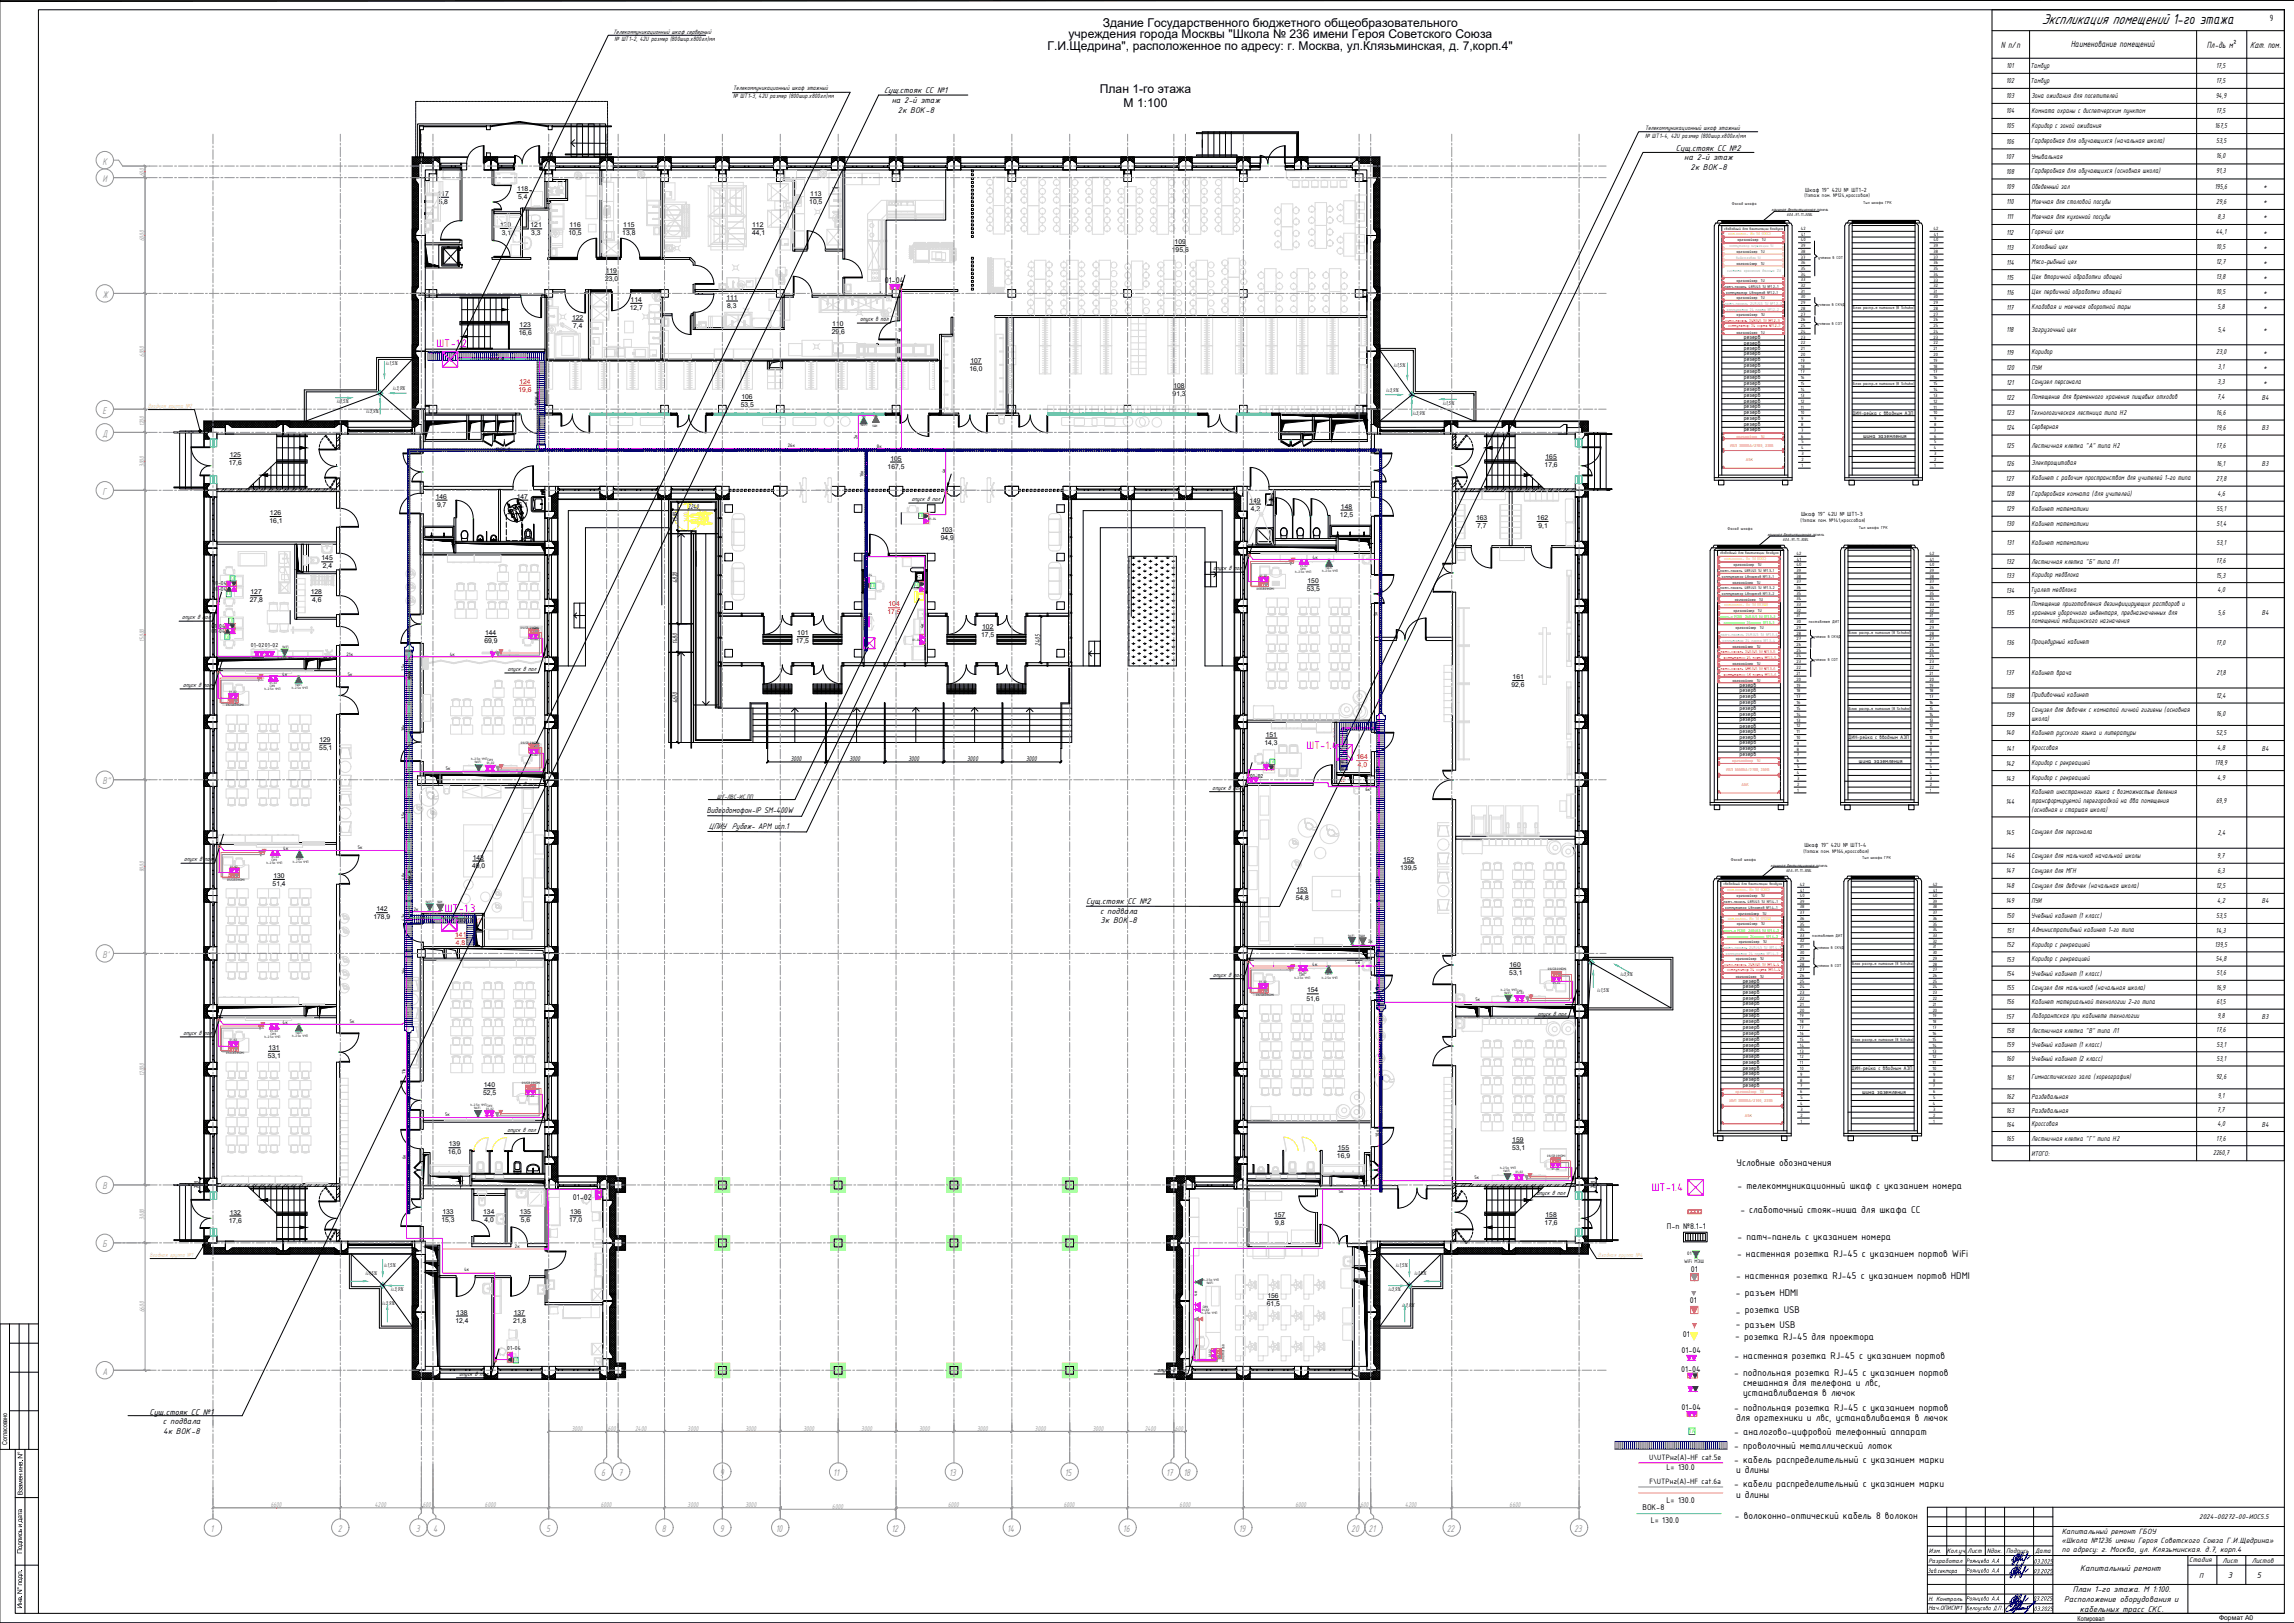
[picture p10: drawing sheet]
<svg xmlns="http://www.w3.org/2000/svg" width="1189mm" height="841mm" viewBox="0 0 1189 841" stroke-linecap="round" stroke-linejoin="round" font-family="sans-serif">
<defs><g id="words">
<text font-size="8.1" x="1058" y="13">Экспликация помещений 1-го этажа</text>
<g font-size="6.3">
<text x="571" y="14">Здание Государственного бюджетного общеобразовательного</text>
<text x="554" y="20">учреждения города Москвы &quot;Школа № 236 имени Героя Советского Союза</text>
<text x="543" y="26">Г.И.Щедрина&quot;, расположенное по адресу: г. Москва, ул.Клязьминская, д. 7,корп.4&quot;</text>
<text x="570" y="48">План 1-го этажа</text>
<text x="582" y="56">М 1:100</text>
</g>
<g font-size="6.2" fill="#f0f">
<text x="226" y="180">ШТ-1.2</text>
<text x="677" y="388">ШТ-1.4</text>
<text x="230" y="473">ШТ-1.3</text>
<text x="856" y="617">ШТ-1.4</text>
</g>
<g font-size="5.4" fill="#939598">
<text x="53" y="85">К</text>
<text x="53" y="94">И</text>
<text x="53" y="154">Ж</text>
<text x="53" y="214">Е</text>
<text x="53" y="226">Д</text>
<text x="53" y="256">Г</text>
<text x="53" y="406">В&quot;</text>
<text x="53" y="496">В'</text>
<text x="53" y="616">В</text>
<text x="53" y="646">Б</text>
<text x="53" y="712">А</text>
<text x="312" y="765">6</text>
<text x="321" y="765">7</text>
<text x="373" y="765">9</text>
<text x="432" y="765">11</text>
<text x="492" y="765">13</text>
<text x="552" y="765">15</text>
<text x="604" y="765">17</text>
<text x="613" y="765">18</text>
<text x="109" y="794">1</text>
<text x="175" y="794">2</text>
<text x="216" y="794">3</text>
<text x="225" y="794">4</text>
<text x="283" y="794">5</text>
<text x="343" y="794">8</text>
<text x="373" y="794">9</text>
<text x="402" y="794">10</text>
<text x="462" y="794">12</text>
<text x="522" y="794">14</text>
<text x="582" y="794">16</text>
<text x="642" y="794">19</text>
<text x="700" y="794">20</text>
<text x="709" y="794">21</text>
<text x="750" y="794">22</text>
<text x="816" y="794">23</text>
</g>
<g font-size="5.4">
<text x="900" y="604">Условные обозначения</text>
<text x="901" y="616">- телекоммуникационный шкаф с указанием номера</text>
<text x="902" y="629">- слаботочный стояк-ниша для шкафа СС</text>
<text x="900" y="643">- патч-панель с указанием номера</text>
<text x="900" y="651">- настенная розетка RJ-45 с указанием портов WiFi</text>
<text x="900" y="663">- настенная розетка RJ-45 с указанием портов HDMI</text>
<text x="900" y="672">- разъем HDMI</text>
<text x="900" y="681">- розетка USB</text>
<text x="900" y="688">- разъем USB</text>
<text x="899" y="694">- розетка RJ-45 для проектора</text>
<text x="899" y="704">- настенная розетка RJ-45 с указанием портов</text>
<text x="899" y="713">- подпольная розетка RJ-45 с указанием портов</text>
<text x="903" y="718">смешанная для телефона и лвс,</text>
<text x="903" y="723">устанавливаемая в лючок</text>
<text x="899" y="731">- подпольная розетка RJ-45 с указанием портов</text>
<text x="900" y="737">для оргтехники и лвс, устанавливаемая в лючок</text>
<text x="899" y="744">- аналогово-цифровой телефонный аппарат</text>
<text x="899" y="751">- проволочный металлический лоток</text>
<text x="899" y="758">- кабель распределительный с указанием марки</text>
<text x="900" y="764">и длины</text>
<text x="899" y="771">- кабели распределительный с указанием марки</text>
<text x="900" y="776">и длины</text>
<text x="899" y="787">- волоконно-оптический кабель 8 волокон</text>
</g>
<g font-size="5">
<text x="1176" y="11">9</text>
<text x="1037" y="25">N п/п</text>
<text x="1073" y="24">Наименование помещений</text>
<text x="1144" y="25">Пл-дь м²</text>
<text x="1166" y="25">Кат. пом.</text>
</g>
<g font-size="4.7">
<text x="458" y="48">Сущ.стояк СС №1</text>
<text x="462" y="53">на 2-й этаж</text>
<text x="465" y="58">2к ВОК-8</text>
<text x="869" y="78">Сущ.стояк СС №2</text>
<text x="873" y="83">на 2-й этаж</text>
<text x="876" y="88">2к ВОК-8</text>
<text x="458" y="147">01-04</text>
<text x="366" y="421">Видеодомофон-IP SM-400W</text>
<text x="367" y="429">ЦПИУ Рубеж- АРМ исп.1</text>
<text x="563" y="468">Сущ.стояк СС №2</text>
<text x="570" y="473">с подвала</text>
<text x="570" y="478">3к ВОК-8</text>
<text x="297" y="622">01-02</text>
<text x="864" y="637">П-п №8.1-1</text>
<text x="876" y="659">01</text>
<text x="876" y="675">01</text>
<text x="872" y="693">01</text>
<text x="871" y="701">01-04</text>
<text x="871" y="711">01-04</text>
<text x="871" y="731">01-04</text>
<text x="78" y="733">Сущ.стояк СС №1</text>
<text x="84" y="738">с подвала</text>
<text x="85" y="743">4к ВОК-8</text>
<text x="864" y="762">L= 130.0</text>
<text x="864" y="779">L= 130.0</text>
<text x="851" y="782">ВОК-8</text>
<text x="855" y="789">L= 130.0</text>
<text x="1078" y="814">Капитальный ремонт</text>
<text x="1155" y="818">3</text>
<text x="1170" y="818">5</text>
<text x="1074" y="825">План 1-го этажа. М 1:100.</text>
<text x="1070" y="830">Расположение оборудования и</text>
<text x="1078" y="835">кабельных трасс СКС.</text>
</g>
<g font-size="4.3">
<text x="855" y="757">U\UTPнг(А)-HF cat.5e</text>
<text x="855" y="769">F\UTPнг(А)-HF cat.6a</text>
<text x="1069" y="795">Капитальный ремонт ГБОУ</text>
<text x="1068" y="800">«Школа №1236 имени Героя Советского Союза Г.И.Щедрина»</text>
<text x="1069" y="804">по адресу: г. Москва, ул. Клязьминская. д.7, корп.4</text>
</g>
<g font-size="4">
<text x="1040" y="35">101</text>
<text x="1052" y="35">Тамбур</text>
<text x="1149" y="35">17,5</text>
<text x="1040" y="43">102</text>
<text x="1052" y="43">Тамбур</text>
<text x="1149" y="43">17,5</text>
<text x="1040" y="51">103</text>
<text x="1053" y="51">Зона ожидания для посетителей</text>
<text x="1148" y="51">94,9</text>
<text x="1040" y="59">104</text>
<text x="1053" y="58">Комната охраны с диспетчерским пунктом</text>
<text x="1149" y="59">17,5</text>
<text x="1040" y="67">105</text>
<text x="1053" y="66">Коридор с зоной ожидания</text>
<text x="1148" y="66">167,5</text>
<text x="1040" y="74">106</text>
<text x="1053" y="74">Гардеробная для обучающихся (начальная школа)</text>
<text x="1149" y="74">53,5</text>
<text x="1040" y="82">107</text>
<text x="1053" y="82">Умывальная</text>
<text x="1149" y="82">16,0</text>
<text x="1053" y="90">Гардеробная для обучающихся (основная школа)</text>
<text x="1149" y="90">91,3</text>
<text x="1040" y="90">108</text>
<text x="1040" y="98">109</text>
<text x="1053" y="98">Обеденный зал</text>
<text x="1148" y="98">195,6</text>
<text x="1173" y="98">*</text>
<text x="1040" y="106">110</text>
<text x="1053" y="106">Моечная для столовой посуды</text>
<text x="1149" y="106">29,6</text>
<text x="1173" y="106">*</text>
<text x="1040" y="114">111</text>
<text x="1053" y="113">Моечная для кухонной посуды</text>
<text x="1149" y="113">8,3</text>
<text x="1173" y="114">*</text>
<text x="1040" y="122">112</text>
<text x="1053" y="121">Горячий цех</text>
<text x="1148" y="121">44,1</text>
<text x="1173" y="122">*</text>
<text x="1040" y="129">113</text>
<text x="1053" y="129">Холодный цех</text>
<text x="1149" y="129">10,5</text>
<text x="1173" y="129">*</text>
<text x="1040" y="137">114</text>
<text x="1053" y="137">Мясо-рыбный цех</text>
<text x="1148" y="137">12,7</text>
<text x="1173" y="137">*</text>
<text x="1040" y="145">115</text>
<text x="1053" y="145">Цех вторичной обработки овощей</text>
<text x="1149" y="145">13,8</text>
<text x="1173" y="145">*</text>
<text x="1040" y="153">116</text>
<text x="1053" y="152">Цех первичной обработки овощей</text>
<text x="1149" y="152">10,5</text>
<text x="1173" y="153">*</text>
<text x="1040" y="161">117</text>
<text x="1053" y="160">Кладовая и моечная оборотной тары</text>
<text x="1149" y="160">5,8</text>
<text x="1173" y="161">*</text>
<text x="1040" y="172">118</text>
<text x="1053" y="172">Загрузочный цех</text>
<text x="1149" y="172">5,4</text>
<text x="1173" y="172">*</text>
<text x="1040" y="184">119</text>
<text x="1053" y="184">Коридор</text>
<text x="1149" y="184">23,0</text>
<text x="1173" y="184">*</text>
<text x="1040" y="192">120</text>
<text x="1053" y="192">ПУИ</text>
<text x="1149" y="191">3,1</text>
<text x="1173" y="192">*</text>
<text x="1040" y="199">121</text>
<text x="1053" y="199">Санузел персонала</text>
<text x="1149" y="199">3,3</text>
<text x="1173" y="199">*</text>
<text x="1040" y="207">122</text>
<text x="1053" y="207">Помещение для временного хранения пищевых отходов</text>
<text x="1149" y="207">7,4</text>
<text x="1172" y="207">В4</text>
<text x="1040" y="215">123</text>
<text x="1052" y="215">Технологическая лестница типа Н2</text>
<text x="1149" y="215">16,6</text>
<text x="1040" y="223">124</text>
<text x="1053" y="222">Серверная</text>
<text x="1149" y="223">19,6</text>
<text x="1172" y="223">В3</text>
<text x="1040" y="232">125</text>
<text x="1053" y="232">Лестничная клетка &quot;А&quot; типа Н2</text>
<text x="1149" y="232">17,6</text>
<text x="1040" y="241">126</text>
<text x="1053" y="241">Электрощитовая</text>
<text x="1149" y="241">16,1</text>
<text x="1172" y="241">В3</text>
<text x="1040" y="249">127</text>
<text x="1053" y="249">Кабинет с рабочим пространством для учителей 1-го типа</text>
<text x="1149" y="249">27,8</text>
<text x="1040" y="257">128</text>
<text x="1053" y="257">Гардеробная комната (для учителей)</text>
<text x="1149" y="257">4,6</text>
<text x="1040" y="265">129</text>
<text x="1053" y="265">Кабинет математики</text>
<text x="1149" y="265">55,1</text>
<text x="1040" y="273">130</text>
<text x="1053" y="273">Кабинет математики</text>
<text x="1149" y="272">51,4</text>
<text x="1040" y="283">131</text>
<text x="1053" y="283">Кабинет математики</text>
<text x="1149" y="282">53,1</text>
<text x="1040" y="292">132</text>
<text x="1053" y="292">Лестничная клетка &quot;Б&quot; типа Л1</text>
<text x="1149" y="292">17,6</text>
<text x="1040" y="300">133</text>
<text x="1053" y="299">Коридор медблока</text>
<text x="1149" y="299">15,3</text>
<text x="1040" y="307">134</text>
<text x="1052" y="307">Туалет медблока</text>
<text x="1149" y="307">4,0</text>
<text x="1053" y="314">Помещение приготовления дезинфицирующих растворов и</text>
<text x="1040" y="319">135</text>
<text x="1053" y="319">хранения уборочного инвентаря, предназначенных для</text>
<text x="1053" y="323">помещений медицинского назначения</text>
<text x="1149" y="319">5,6</text>
<text x="1172" y="319">В4</text>
<text x="1040" y="334">136</text>
<text x="1053" y="334">Процедурный кабинет</text>
<text x="1149" y="334">17,0</text>
<text x="1040" y="350">137</text>
<text x="1053" y="350">Кабинет врача</text>
<text x="1149" y="350">21,8</text>
<text x="1040" y="362">138</text>
<text x="1053" y="361">Прививочный кабинет</text>
<text x="1149" y="361">12,4</text>
<text x="1040" y="371">139</text>
<text x="1053" y="369">Санузел для девочек с комнатой личной гигиены (основная</text>
<text x="1149" y="371">16,0</text>
<text x="1053" y="374">школа)</text>
<text x="1040" y="381">140</text>
<text x="1053" y="381">Кабинет русского языка и литературы</text>
<text x="1149" y="381">52,5</text>
<text x="1040" y="389">141</text>
<text x="1053" y="389">Кроссовая</text>
<text x="1149" y="389">4,8</text>
<text x="1172" y="389">В4</text>
<text x="1040" y="397">142</text>
<text x="1053" y="396">Коридор с рекреацией</text>
<text x="1148" y="396">178,9</text>
<text x="1040" y="405">143</text>
<text x="1053" y="404">Коридор с рекреацией</text>
<text x="1149" y="404">4,9</text>
<text x="1053" y="412">Кабинет иностранного языка с возможностью деления</text>
<text x="1040" y="417">144</text>
<text x="1053" y="416">трансформируемой перегородкой на два помещения</text>
<text x="1148" y="416">69,9</text>
<text x="1053" y="421">(основная и старшая школа)</text>
<text x="1040" y="433">145</text>
<text x="1053" y="432">Санузел для персонала</text>
<text x="1149" y="432">2,4</text>
<text x="1040" y="445">146</text>
<text x="1053" y="444">Санузел для мальчиков начальной школы</text>
<text x="1149" y="444">9,7</text>
<text x="1039" y="453">147</text>
<text x="1053" y="452">Санузел для МГН</text>
<text x="1149" y="452">6,3</text>
<text x="1040" y="460">148</text>
<text x="1053" y="460">Санузел для девочек (начальная школа)</text>
<text x="1149" y="460">12,5</text>
<text x="1149" y="468">4,2</text>
<text x="1040" y="468">149</text>
<text x="1053" y="468">ПУИ</text>
<text x="1172" y="468">В4</text>
<text x="1040" y="476">150</text>
<text x="1053" y="476">Учебный кабинет (1 класс)</text>
<text x="1149" y="476">53,5</text>
<text x="1040" y="484">151</text>
<text x="1053" y="483">Административный кабинет 1-го типа</text>
<text x="1148" y="483">14,3</text>
<text x="1040" y="491">152</text>
<text x="1053" y="491">Коридор с рекреацией</text>
<text x="1148" y="491">139,5</text>
<text x="1053" y="498">Коридор с рекреацией</text>
<text x="1148" y="498">54,8</text>
<text x="1040" y="498">153</text>
<text x="1040" y="506">154</text>
<text x="1053" y="506">Учебный кабинет (1 класс)</text>
<text x="1149" y="505">51,6</text>
<text x="1040" y="513">155</text>
<text x="1053" y="513">Санузел для мальчиков (начальная школа)</text>
<text x="1149" y="513">16,9</text>
<text x="1040" y="521">156</text>
<text x="1053" y="520">Кабинет материальной технологии 2-го типа</text>
<text x="1149" y="520">61,5</text>
<text x="1040" y="528">157</text>
<text x="1053" y="528">Лаборантская при кабинете технологии</text>
<text x="1149" y="528">9,8</text>
<text x="1172" y="528">В3</text>
<text x="1040" y="535">158</text>
<text x="1053" y="535">Лестничная клетка &quot;В&quot; типа Л1</text>
<text x="1149" y="535">17,6</text>
<text x="1040" y="543">159</text>
<text x="1053" y="543">Учебный кабинет (1 класс)</text>
<text x="1149" y="542">53,1</text>
<text x="1040" y="550">160</text>
<text x="1053" y="550">Учебный кабинет (2 класс)</text>
<text x="1149" y="550">53,1</text>
<text x="1040" y="560">161</text>
<text x="1053" y="559">Гимнастического зала (хореография)</text>
<text x="1148" y="559">92,6</text>
<text x="1040" y="569">162</text>
<text x="1053" y="569">Раздевальная</text>
<text x="1149" y="569">9,1</text>
<text x="1040" y="577">163</text>
<text x="1053" y="577">Раздевальная</text>
<text x="1149" y="576">7,7</text>
<text x="1040" y="584">164</text>
<text x="1053" y="584">Кроссовая</text>
<text x="1149" y="584">4,0</text>
<text x="1172" y="584">В4</text>
<text x="1040" y="591">165</text>
<text x="1053" y="591">Лестничная клетка &quot;Г&quot; типа Н2</text>
<text x="1149" y="591">17,6</text>
<text x="1053" y="599">ИТОГО:</text>
<text x="1147" y="599">2260,7</text>
</g>
<g font-size="3.9" fill="#989898">
<text x="75" y="91" transform="rotate(-90 75 91)">600</text>
<text x="75" y="125" transform="rotate(-90 75 125)">6000</text>
<text x="75" y="185" transform="rotate(-90 75 185)">6000</text>
<text x="75" y="221" transform="rotate(-90 75 221)">1200</text>
<text x="75" y="242" transform="rotate(-90 75 242)">3000</text>
<text x="75" y="333" transform="rotate(-90 75 333)">15000</text>
<text x="75" y="452" transform="rotate(-90 75 452)">9000</text>
<text x="75" y="558" transform="rotate(-90 75 558)">12000</text>
<text x="75" y="632" transform="rotate(-90 75 632)">3000</text>
<text x="75" y="680" transform="rotate(-90 75 680)">6600</text>
<text x="296" y="741">3000</text>
<text x="315" y="741">600</text>
<text x="329" y="741">2400</text>
<text x="356" y="741">3000</text>
<text x="386" y="741">3000</text>
<text x="416" y="741">3000</text>
<text x="446" y="741">3000</text>
<text x="476" y="741">3000</text>
<text x="506" y="741">3000</text>
<text x="536" y="741">3000</text>
<text x="566" y="742">3000</text>
<text x="593" y="742">2400</text>
<text x="609" y="742">600</text>
<text x="140" y="781">6600</text>
<text x="194" y="781">4200</text>
<text x="219" y="781">600</text>
<text x="251" y="781">6000</text>
<text x="311" y="781">6000</text>
<text x="356" y="781">3000</text>
<text x="386" y="781">3000</text>
<text x="431" y="782">6000</text>
<text x="491" y="781">6000</text>
<text x="551" y="781">6000</text>
<text x="611" y="781">6000</text>
<text x="671" y="781">6000</text>
<text x="705" y="781">600</text>
<text x="728" y="781">4200</text>
<text x="782" y="781">6600</text>
</g>
<g font-size="3.9">
<text x="356" y="264">2240</text>
<text x="351" y="270" transform="rotate(-90 351 270)">1500</text>
<text x="351" y="302" transform="rotate(-90 351 302)">4820</text>
<text x="351" y="334" transform="rotate(-90 351 334)">1480</text>
<text x="539" y="335" transform="rotate(-90 539 335)">2405</text>
<text x="351" y="365" transform="rotate(-90 351 365)">4670</text>
<text x="410" y="395">3000</text>
<text x="440" y="395">3000</text>
<text x="471" y="395">3000</text>
<text x="501" y="395">3000</text>
<text x="532" y="395">3000</text>
<text x="103" y="616" transform="rotate(-90 103 616)">700</text>
<text x="827" y="616" transform="rotate(-90 827 616)">700</text>
<text x="1140" y="787">2024-00272-00-ИОС5.5</text>
<text x="1135" y="810">Стадия</text>
<text x="1152" y="810">Лист</text>
<text x="1167" y="810">Листов</text>
<text x="1140" y="817">П</text>
</g>
<g font-size="3.6" fill="#f00">
<text x="695" y="405">СС</text>
<text x="247" y="478">СС</text>
</g>
<g font-size="3.6">
<text x="1000" y="805">Изм.</text>
<text x="1009" y="805">Кол.уч.</text>
<text x="1020" y="805">Лист</text>
<text x="1030" y="805">Nдок.</text>
<text x="1040" y="805">Подпись</text>
<text x="1055" y="805">Дата</text>
</g>
<g font-size="3.5">
<text x="318" y="18">Телекоммуникационный шкаф серверный</text>
<text x="318" y="21">№ ШТ1-2, 42U размер (800шир.х800гл)мм</text>
<text x="380" y="47">Телекоммуникационный шкаф этажный</text>
<text x="380" y="51">№ ШТ1-3, 42U размер (800шир.х800гл)мм</text>
<text x="853" y="71">№ ШТ1-4, 42U размер (800шир.х800гл)мм</text>
<text x="853" y="68">Телекоммуникационный шкаф этажный</text>
<text x="227" y="101">117</text>
<text x="268" y="99">118</text>
<text x="420" y="102">113</text>
<text x="227" y="106">5,8</text>
<text x="269" y="103">5,4</text>
<text x="419" y="106">10,5</text>
<text x="259" y="118">120</text>
<text x="275" y="118">121</text>
<text x="295" y="118">116</text>
<text x="323" y="118">115</text>
<text x="390" y="118">112</text>
<text x="260" y="122">3,1</text>
<text x="275" y="122">3,3</text>
<text x="295" y="122">10,5</text>
<text x="323" y="122">13,8</text>
<text x="390" y="122">44,1</text>
<text x="607" y="131">195,6</text>
<text x="609" y="127">109</text>
<text x="314" y="141">119</text>
<text x="314" y="146">23,0</text>
<text x="376" y="155">111</text>
<text x="326" y="161">12,7</text>
<text x="327" y="156">114</text>
<text x="377" y="159">8,3</text>
<text x="296" y="166">122</text>
<text x="446" y="166">опуск в пол</text>
<text x="269" y="174">16,6</text>
<text x="269" y="170">123</text>
<text x="297" y="170">7,4</text>
<text x="431" y="173">29,6</text>
<text x="431" y="169">110</text>
<text x="503" y="188">107</text>
<text x="502" y="192">16,0</text>
<text x="608" y="201">108</text>
<text x="384" y="207">106</text>
<text x="608" y="205">91,3</text>
<text x="384" y="211">53,5</text>
<text x="119" y="237">125</text>
<text x="461" y="239">105</text>
<text x="801" y="238">165</text>
<text x="119" y="241">17,6</text>
<text x="460" y="243">167,5</text>
<text x="800" y="242">17,6</text>
<text x="226" y="258">146</text>
<text x="226" y="263">9,7</text>
<text x="268" y="258">147</text>
<text x="269" y="263">6,1</text>
<text x="472" y="260">опуск в пол</text>
<text x="648" y="260">149</text>
<text x="695" y="264">148</text>
<text x="140" y="267">126</text>
<text x="648" y="265">4,2</text>
<text x="694" y="268">12,5</text>
<text x="765" y="269">163</text>
<text x="797" y="269">162</text>
<text x="140" y="271">16,1</text>
<text x="488" y="276">103</text>
<text x="766" y="274">7,7</text>
<text x="797" y="274">9,1</text>
<text x="488" y="280">94,9</text>
<text x="167" y="290">145</text>
<text x="167" y="295">2,4</text>
<text x="629" y="296">опуск в пол</text>
<text x="678" y="302">150</text>
<text x="130" y="308">127</text>
<text x="161" y="308">128</text>
<text x="677" y="306">53,5</text>
<text x="130" y="312">27,8</text>
<text x="162" y="312">4,6</text>
<text x="94" y="321">опуск в пол</text>
<text x="251" y="329">144</text>
<text x="413" y="329">101</text>
<text x="509" y="330">17,5</text>
<text x="509" y="326">102</text>
<text x="251" y="333">69,9</text>
<text x="412" y="333">17,5</text>
<text x="263" y="348">опуск в пол</text>
<text x="784" y="352">161</text>
<text x="95" y="356">опуск в пол</text>
<text x="783" y="356">92,6</text>
<text x="656" y="382">151</text>
<text x="165" y="389">55,1</text>
<text x="166" y="385">129</text>
<text x="655" y="386">14,3</text>
<text x="263" y="407">опуск в пол</text>
<text x="372" y="414">ШТ-ЛВС-ИС.ПП</text>
<text x="628" y="409">опуск в пол</text>
<text x="95" y="446">опуск в пол</text>
<text x="245" y="450">49,0</text>
<text x="245" y="445">143</text>
<text x="727" y="446">152</text>
<text x="142" y="455">130</text>
<text x="726" y="451">139,5</text>
<text x="141" y="459">51,4</text>
<text x="672" y="462">153</text>
<text x="672" y="466">54,8</text>
<text x="195" y="472">142</text>
<text x="194" y="476">178,9</text>
<text x="782" y="501">160</text>
<text x="629" y="506">опуск в пол</text>
<text x="782" y="505">53,1</text>
<text x="677" y="514">154</text>
<text x="677" y="518">51,6</text>
<text x="797" y="527">опуск в пол</text>
<text x="95" y="536">опуск в пол</text>
<text x="139" y="544">131</text>
<text x="139" y="548">53,1</text>
<text x="251" y="563">140</text>
<text x="250" y="568">52,5</text>
<text x="263" y="586">опуск в пол</text>
<text x="784" y="592">159</text>
<text x="232" y="598">16,0</text>
<text x="233" y="594">139</text>
<text x="693" y="596">155</text>
<text x="784" y="596">53,1</text>
<text x="693" y="600">16,9</text>
<text x="796" y="619">опуск в пол</text>
<text x="119" y="629">132</text>
<text x="229" y="629">133</text>
<text x="250" y="629">134</text>
<text x="269" y="629">135</text>
<text x="295" y="629">136</text>
<text x="119" y="634">17,6</text>
<text x="229" y="633">15,3</text>
<text x="251" y="633">4,0</text>
<text x="270" y="633">5,6</text>
<text x="295" y="633">17,0</text>
<text x="660" y="631">157</text>
<text x="661" y="635">9,8</text>
<text x="800" y="635">17,6</text>
<text x="801" y="631">158</text>
<text x="657" y="677">61,5</text>
<text x="657" y="673">156</text>
<text x="236" y="681">138</text>
<text x="266" y="681">137</text>
<text x="236" y="685">12,4</text>
<text x="266" y="685">21,8</text>
<text x="238" y="713">опуск в пол</text>
<text x="600" y="711">опуск в пол</text>
<text x="4" y="749" transform="rotate(-90 4 749)">Согласовано</text>
<text x="12" y="775" transform="rotate(-90 12 775)">Взамен инв</text>
<text x="11" y="805" transform="rotate(-90 11 805)">Подпись и дата</text>
<text x="1019" y="810">Роянцева А</text>
<text x="1034" y="810">.А</text>
<text x="11" y="814" transform="rotate(-90 11 814)">.</text>
<text x="999" y="815">Зав .сектора</text>
<text x="999" y="810">Разработал</text>
<text x="1019" y="815">Роянцева А</text>
<text x="1034" y="815">.А</text>
<text x="11" y="823" transform="rotate(-90 11 823)">подл</text>
<text x="11" y="834" transform="rotate(-90 11 834)">Инв . N°</text>
<text x="999" y="830">Н. Контроль</text>
<text x="1019" y="829">Роянцева А</text>
<text x="1034" y="829">.А.</text>
<text x="999" y="835">Нач.ОПИС№1</text>
<text x="1019" y="834">Белоусова Д</text>
<text x="1035" y="834">.П.</text>
<text x="1077" y="840">Копировал</text>
<text x="1150" y="839">Формат А0</text>
</g>
<g font-size="3.5" fill="#f00">
<text x="269" y="203">19,6</text>
<text x="269" y="199">124</text>
<text x="460" y="314">104</text>
<text x="460" y="318">17,5</text>
<text x="703" y="393">164</text>
<text x="704" y="398">4,0</text>
<text x="236" y="486">141</text>
<text x="236" y="490">4,8</text>
</g>
<g font-size="3.4" fill="#f7abae">
<text x="77" y="212">Входная группа №2</text>
<text x="78" y="651">Входная группа №1</text>
<text x="828" y="651">Входная группа №4</text>
</g>
<g font-size="3.3">
<text x="936" y="99">Шкаф 19&quot; 42U № ШТ1-2</text>
<text x="904" y="179">резерв</text>
<text x="904" y="176">резерв</text>
<text x="904" y="184">резерв</text>
<text x="904" y="181">резерв</text>
<text x="904" y="190">резерв</text>
<text x="904" y="187">резерв</text>
<text x="904" y="197">резерв</text>
<text x="904" y="193">резерв</text>
<text x="904" y="203">резерв</text>
<text x="904" y="200">резерв</text>
<text x="904" y="209">резерв</text>
<text x="904" y="206">резерв</text>
<text x="904" y="215">резерв</text>
<text x="904" y="212">резерв</text>
<text x="904" y="217">резерв</text>
<text x="904" y="221">резерв</text>
<text x="904" y="223">резерв</text>
<text x="966" y="227">шина заземления</text>
<text x="933" y="268">Шкаф 19&quot; 42U № ШТ1-3</text>
<text x="110" y="303">01-04</text>
<text x="110" y="306">01-04</text>
<text x="110" y="328">01-04</text>
<text x="110" y="325">01-04</text>
<text x="130" y="335">01-0201-02</text>
<text x="902" y="356">резерв</text>
<text x="902" y="358">резерв</text>
<text x="902" y="365">резерв</text>
<text x="902" y="362">резерв</text>
<text x="902" y="371">резерв</text>
<text x="902" y="368">резерв</text>
<text x="902" y="377">резерв</text>
<text x="902" y="374">резерв</text>
<text x="902" y="383">резерв</text>
<text x="902" y="380">резерв</text>
<text x="902" y="386">резерв</text>
<text x="902" y="389">резерв</text>
<text x="902" y="392">резерв</text>
<text x="963" y="395">шина заземления</text>
<text x="648" y="403">01-02</text>
<text x="935" y="439">Шкаф 19&quot; 42U № ШТ1-4</text>
<text x="903" y="509">резерв</text>
<text x="903" y="515">резерв</text>
<text x="903" y="512">резерв</text>
<text x="903" y="521">резерв</text>
<text x="903" y="518">резерв</text>
<text x="903" y="527">резерв</text>
<text x="903" y="524">резерв</text>
<text x="903" y="533">резерв</text>
<text x="903" y="530">резерв</text>
<text x="903" y="539">резерв</text>
<text x="903" y="536">резерв</text>
<text x="903" y="545">резерв</text>
<text x="903" y="542">резерв</text>
<text x="903" y="551">резерв</text>
<text x="903" y="548">резерв</text>
<text x="903" y="554">резерв</text>
<text x="903" y="557">резерв</text>
<text x="903" y="560">резерв</text>
<text x="903" y="563">резерв</text>
<text x="965" y="567">шина заземления</text>
<text x="263" y="700">01-04</text>
</g>
<text font-size="3.3" fill="#0f0" x="875" y="742">ТА</text>
<g font-size="3.1">
<text x="200" y="189">i=1,5%</text>
<text x="722" y="190">i=1,5%</text>
<text x="204" y="202">i=3,9%</text>
<text x="718" y="203">i=3,9%</text>
<text x="175" y="209">i=1,5%</text>
<text x="748" y="210">i=1,5%</text>
<text x="190" y="214">i=3,9%</text>
<text x="732" y="215">i=3,9%</text>
<text x="840" y="506">i=3,9%</text>
<text x="828" y="514">i=1,5%</text>
<text x="199" y="656">i=1,5%</text>
<text x="723" y="656">i=1,5%</text>
<text x="189" y="661">i=1,5%</text>
<text x="733" y="661">i=1,5%</text>
<text x="203" y="669">i=3,9%</text>
<text x="720" y="669">i=3,9%</text>
<text x="198" y="676">i=3,9%</text>
<text x="726" y="677">i=3,9%</text>
</g>
<text font-size="3.1" fill="#ff0" x="357" y="271" transform="rotate(-90 357 271)">1400</text>
<g font-size="2.9">
<text x="935" y="102">(1этаж пом. №124,кроссовая)</text>
<text x="960" y="215">ДИН-рейка с вводным АЗП</text>
<text x="933" y="270">(1этаж пом. №141,кроссовая)</text>
<text x="958" y="383">ДИН-рейка с вводным АЗП</text>
<text x="935" y="442">(1этаж пом. №164,кроссовая)</text>
<text x="959" y="555">ДИН-рейка с вводным АЗП</text>
</g>
<g font-size="2.8">
<text x="467" y="172" transform="rotate(-90 467 172)">4к</text>
<text x="255" y="184">26к</text>
<text x="254" y="187">1ВОК-8</text>
<text x="279" y="211" transform="rotate(-90 279 211)">1ВОК-8</text>
<text x="444" y="228" transform="rotate(-90 444 228)">2к</text>
<text x="257" y="234">1ВОК-8</text>
<text x="408" y="232">26к</text>
<text x="454" y="232">8к</text>
<text x="490" y="245" transform="rotate(-90 490 245)">4к</text>
<text x="447" y="247" transform="rotate(-90 447 247)">16к</text>
<text x="680" y="290">4к</text>
<text x="450" y="315" transform="rotate(-90 450 315)">4к</text>
<text x="714" y="319" transform="rotate(-90 714 319)">5к</text>
<text x="479" y="326" transform="rotate(-90 479 326)">4к</text>
<text x="180" y="340">21к</text>
<text x="233" y="340">4к</text>
<text x="210" y="348" transform="rotate(-90 210 348)">25к</text>
<text x="146" y="350">4к</text>
<text x="180" y="350">5к</text>
<text x="213" y="352" transform="rotate(-90 213 352)">1ВОК-8</text>
<text x="702" y="377">33к</text>
<text x="210" y="379" transform="rotate(-90 210 379)">30к</text>
<text x="231" y="399">5к</text>
<text x="715" y="401" transform="rotate(-90 715 401)">28к</text>
<text x="708" y="410">6к</text>
<text x="210" y="424" transform="rotate(-90 210 424)">35к</text>
<text x="147" y="441">4к</text>
<text x="185" y="440">5к</text>
<text x="210" y="456" transform="rotate(-90 210 456)">40к</text>
<text x="213" y="459" transform="rotate(-90 213 459)">1ВОК-8</text>
<text x="715" y="458" transform="rotate(-90 715 458)">22к</text>
<text x="214" y="472">2к</text>
<text x="210" y="477" transform="rotate(-90 210 477)">42к</text>
<text x="222" y="478">58к</text>
<text x="237" y="478">2ВОК-8</text>
<text x="709" y="489">2к</text>
<text x="715" y="496" transform="rotate(-90 715 496)">20к</text>
<text x="680" y="501">4к</text>
<text x="702" y="500">5к</text>
<text x="210" y="505" transform="rotate(-90 210 505)">16к</text>
<text x="715" y="513" transform="rotate(-90 715 513)">15к</text>
<text x="765" y="519">5к</text>
<text x="146" y="531">4к</text>
<text x="181" y="530">5к</text>
<text x="210" y="557" transform="rotate(-90 210 557)">11к</text>
<text x="231" y="578">5к</text>
<text x="715" y="589" transform="rotate(-90 715 589)">10к</text>
<text x="210" y="601" transform="rotate(-90 210 601)">6к</text>
<text x="764" y="611">5к</text>
<text x="694" y="618">5к</text>
<text x="267" y="647">2к</text>
<text x="874" y="650">01</text>
<text x="241" y="659">4к</text>
<text x="873" y="654">WiFi МЭШ</text>
<text x="620" y="671" transform="rotate(-90 620 671)">4к</text>
</g>
<g font-size="2.6">
<text x="933" y="119">42</text>
<text x="1002" y="119">42</text>
<text x="933" y="125">40</text>
<text x="933" y="122">41</text>
<text x="1002" y="125">40</text>
<text x="1002" y="122">41</text>
<text x="933" y="131">38</text>
<text x="933" y="128">39</text>
<text x="1002" y="131">38</text>
<text x="1002" y="128">39</text>
<text x="933" y="137">36</text>
<text x="933" y="134">37</text>
<text x="1002" y="137">36</text>
<text x="1002" y="134">37</text>
<text x="933" y="143">34</text>
<text x="933" y="140">35</text>
<text x="1002" y="143">34</text>
<text x="1002" y="140">35</text>
<text x="933" y="149">32</text>
<text x="933" y="146">33</text>
<text x="1002" y="149">32</text>
<text x="1002" y="146">33</text>
<text x="933" y="155">30</text>
<text x="933" y="152">31</text>
<text x="1002" y="155">30</text>
<text x="1002" y="152">31</text>
<text x="933" y="161">28</text>
<text x="933" y="158">29</text>
<text x="1002" y="161">28</text>
<text x="1002" y="158">29</text>
<text x="933" y="166">26</text>
<text x="933" y="164">27</text>
<text x="1002" y="166">26</text>
<text x="1002" y="164">27</text>
<text x="933" y="172">24</text>
<text x="933" y="169">25</text>
<text x="1002" y="172">24</text>
<text x="1002" y="169">25</text>
<text x="933" y="178">22</text>
<text x="933" y="175">23</text>
<text x="1002" y="178">22</text>
<text x="1002" y="175">23</text>
<text x="933" y="184">20</text>
<text x="933" y="181">21</text>
<text x="1002" y="184">20</text>
<text x="1002" y="181">21</text>
<text x="933" y="191">18</text>
<text x="933" y="187">19</text>
<text x="1002" y="191">18</text>
<text x="1002" y="187">19</text>
<text x="933" y="197">16</text>
<text x="933" y="194">17</text>
<text x="1002" y="197">16</text>
<text x="1002" y="194">17</text>
<text x="933" y="203">14</text>
<text x="933" y="200">15</text>
<text x="1002" y="203">14</text>
<text x="1002" y="200">15</text>
<text x="933" y="209">12</text>
<text x="933" y="206">13</text>
<text x="1002" y="209">12</text>
<text x="1002" y="206">13</text>
<text x="933" y="215">10</text>
<text x="933" y="212">11</text>
<text x="1002" y="215">10</text>
<text x="1002" y="212">11</text>
<text x="933" y="221">8</text>
<text x="933" y="218">9</text>
<text x="1002" y="221">8</text>
<text x="1002" y="218">9</text>
<text x="933" y="224">7</text>
<text x="933" y="227">6</text>
<text x="1002" y="224">7</text>
<text x="1002" y="227">6</text>
<text x="933" y="233">4</text>
<text x="934" y="230">5</text>
<text x="1002" y="233">4</text>
<text x="1002" y="230">5</text>
<text x="934" y="239">2</text>
<text x="934" y="236">3</text>
<text x="1002" y="239">2</text>
<text x="1002" y="236">3</text>
<text x="934" y="242">1</text>
<text x="1002" y="242">1</text>
<text x="931" y="288">42</text>
<text x="1000" y="288">42</text>
<text x="931" y="293">40</text>
<text x="931" y="291">41</text>
<text x="1000" y="293">40</text>
<text x="1000" y="291">41</text>
<text x="931" y="299">38</text>
<text x="931" y="296">39</text>
<text x="1000" y="299">38</text>
<text x="1000" y="296">39</text>
<text x="931" y="305">36</text>
<text x="931" y="302">37</text>
<text x="1000" y="305">36</text>
<text x="1000" y="302">37</text>
<text x="931" y="311">34</text>
<text x="931" y="308">35</text>
<text x="1000" y="311">34</text>
<text x="1000" y="308">35</text>
<text x="931" y="317">32</text>
<text x="931" y="314">33</text>
<text x="1000" y="317">32</text>
<text x="1000" y="314">33</text>
<text x="931" y="323">30</text>
<text x="931" y="320">31</text>
<text x="1000" y="323">30</text>
<text x="1000" y="320">31</text>
<text x="931" y="329">28</text>
<text x="931" y="326">29</text>
<text x="1000" y="329">28</text>
<text x="1000" y="326">29</text>
<text x="931" y="335">26</text>
<text x="931" y="332">27</text>
<text x="1000" y="335">26</text>
<text x="1000" y="332">27</text>
<text x="931" y="341">24</text>
<text x="931" y="338">25</text>
<text x="1000" y="341">24</text>
<text x="1000" y="338">25</text>
<text x="931" y="347">22</text>
<text x="931" y="344">23</text>
<text x="1000" y="347">22</text>
<text x="1000" y="344">23</text>
<text x="931" y="353">20</text>
<text x="931" y="350">21</text>
<text x="1000" y="353">20</text>
<text x="1000" y="350">21</text>
<text x="931" y="359">18</text>
<text x="931" y="356">19</text>
<text x="1000" y="359">18</text>
<text x="1000" y="356">19</text>
<text x="931" y="365">16</text>
<text x="931" y="362">17</text>
<text x="1000" y="365">16</text>
<text x="1000" y="362">17</text>
<text x="931" y="371">14</text>
<text x="931" y="368">15</text>
<text x="1000" y="371">14</text>
<text x="1000" y="368">15</text>
<text x="931" y="377">12</text>
<text x="931" y="374">13</text>
<text x="1000" y="377">12</text>
<text x="1000" y="374">13</text>
<text x="931" y="383">10</text>
<text x="931" y="380">11</text>
<text x="1000" y="383">10</text>
<text x="1000" y="380">11</text>
<text x="931" y="389">8</text>
<text x="931" y="386">9</text>
<text x="1000" y="389">8</text>
<text x="1000" y="386">9</text>
<text x="931" y="392">7</text>
<text x="931" y="395">6</text>
<text x="1000" y="392">7</text>
<text x="1000" y="395">6</text>
<text x="931" y="401">4</text>
<text x="931" y="398">5</text>
<text x="1000" y="401">4</text>
<text x="1000" y="398">5</text>
<text x="931" y="407">2</text>
<text x="931" y="404">3</text>
<text x="1000" y="407">2</text>
<text x="1000" y="404">3</text>
<text x="931" y="410">1</text>
<text x="1000" y="410">1</text>
<text x="933" y="459">42</text>
<text x="1002" y="459">42</text>
<text x="933" y="468">39</text>
<text x="933" y="465">40</text>
<text x="933" y="462">41</text>
<text x="1002" y="468">39</text>
<text x="1002" y="465">40</text>
<text x="1002" y="462">41</text>
<text x="933" y="474">37</text>
<text x="933" y="471">38</text>
<text x="1002" y="474">37</text>
<text x="1002" y="471">38</text>
<text x="933" y="480">35</text>
<text x="933" y="477">36</text>
<text x="1002" y="480">35</text>
<text x="1002" y="477">36</text>
<text x="933" y="486">33</text>
<text x="933" y="483">34</text>
<text x="1002" y="486">33</text>
<text x="1002" y="483">34</text>
<text x="933" y="491">31</text>
<text x="933" y="488">32</text>
<text x="1002" y="491">31</text>
<text x="1002" y="488">32</text>
<text x="933" y="497">29</text>
<text x="933" y="494">30</text>
<text x="1002" y="497">29</text>
<text x="1002" y="494">30</text>
<text x="933" y="503">27</text>
<text x="933" y="500">28</text>
<text x="1002" y="503">27</text>
<text x="1002" y="500">28</text>
<text x="933" y="509">25</text>
<text x="933" y="506">26</text>
<text x="1002" y="509">25</text>
<text x="1002" y="506">26</text>
<text x="933" y="515">23</text>
<text x="933" y="512">24</text>
<text x="1002" y="515">23</text>
<text x="1002" y="512">24</text>
<text x="933" y="521">21</text>
<text x="933" y="518">22</text>
<text x="1002" y="521">21</text>
<text x="1002" y="518">22</text>
<text x="933" y="527">19</text>
<text x="933" y="524">20</text>
<text x="1002" y="527">19</text>
<text x="1002" y="524">20</text>
<text x="933" y="533">17</text>
<text x="933" y="530">18</text>
<text x="1002" y="533">17</text>
<text x="1002" y="530">18</text>
<text x="933" y="539">15</text>
<text x="933" y="536">16</text>
<text x="1002" y="539">15</text>
<text x="1002" y="536">16</text>
<text x="933" y="545">13</text>
<text x="933" y="542">14</text>
<text x="1002" y="545">13</text>
<text x="1002" y="542">14</text>
<text x="933" y="551">11</text>
<text x="933" y="548">12</text>
<text x="1002" y="551">11</text>
<text x="1002" y="548">12</text>
<text x="933" y="554">10</text>
<text x="933" y="557">9</text>
<text x="1002" y="554">10</text>
<text x="1002" y="557">9</text>
<text x="933" y="563">7</text>
<text x="933" y="561">8</text>
<text x="1002" y="563">7</text>
<text x="1002" y="561">8</text>
<text x="933" y="566">6</text>
<text x="933" y="570">5</text>
<text x="1002" y="566">6</text>
<text x="1002" y="570">5</text>
<text x="933" y="573">4</text>
<text x="933" y="576">3</text>
<text x="1002" y="573">4</text>
<text x="1002" y="576">3</text>
<text x="933" y="582">1</text>
<text x="933" y="579">2</text>
<text x="1002" y="582">1</text>
<text x="1002" y="579">2</text>
</g>
<g font-size="2.6" fill="#0f0">
<text x="476" y="268">ТА</text>
<text x="119" y="300">ТА</text>
<text x="451" y="304">ТА</text>
<text x="474" y="304">ТА</text>
<text x="117" y="309">ТА</text>
<text x="118" y="322">ТА</text>
<text x="116" y="330">ТА</text>
<text x="658" y="395">ТА</text>
<text x="266" y="706">ТА</text>
</g>
<g font-size="2.5">
<text x="918" y="109">крышная вентиляционная панель</text>
<text x="926" y="112">60А-91-11-30BL</text>
<text x="916" y="278">крышная вентиляционная панель</text>
<text x="924" y="280">60А-91-11-30BL</text>
<text x="918" y="449">крышная вентиляционная панель</text>
<text x="926" y="452">60А-91-11-30BL</text>
</g>
<g font-size="2.5" fill="#f0f">
<text x="222" y="184">1000.0</text>
<text x="693" y="383" transform="rotate(-90 693 383)">1160.0</text>
<text x="693" y="400" transform="rotate(-90 693 400)">650.0</text>
<text x="222" y="475">930.0</text>
<text x="238" y="474">870.0</text>
</g>
<g font-size="2.3">
<text x="898" y="106">Фасад шкафа</text>
<text x="966" y="106">Тыл шкафа ГРК</text>
<text x="900" y="125">органайзер</text>
<text x="913" y="125">1U</text>
<text x="900" y="131">органайзер</text>
<text x="913" y="131">1U</text>
<text x="900" y="137">органайзер</text>
<text x="913" y="137">1U</text>
<text x="942" y="134">учтено в СОТ</text>
<text x="900" y="146">органайзер</text>
<text x="913" y="146">1U</text>
<text x="900" y="155">органайзер</text>
<text x="913" y="155">1U</text>
<text x="942" y="158">учтено в СКУД</text>
<text x="960" y="160">Блок распр-я питания (8 Schuko)</text>
<text x="900" y="164">органайзер</text>
<text x="913" y="164">1U</text>
<text x="900" y="173">органайзер</text>
<text x="913" y="173">1U</text>
<text x="942" y="168">учтено в СОТ</text>
<text x="960" y="200">Блок распр-я питания (8 Schuko)</text>
<text x="895" y="274">Фасад шкафа</text>
<text x="963" y="274">Тыл шкафа ГРК</text>
<text x="898" y="293">органайзер</text>
<text x="911" y="293">1U</text>
<text x="898" y="302">органайзер</text>
<text x="910" y="302">1U</text>
<text x="899" y="311">органайзер</text>
<text x="912" y="311">1U</text>
<text x="898" y="317">органайзер</text>
<text x="911" y="317">1U</text>
<text x="937" y="323">поставляет ДИТ</text>
<text x="899" y="326">органайзер</text>
<text x="912" y="326">1U</text>
<text x="958" y="328">Блок распр-я питания (8 Schuko)</text>
<text x="898" y="336">органайзер</text>
<text x="910" y="336">1U</text>
<text x="940" y="331">учтено в СКУД</text>
<text x="898" y="344">органайзер</text>
<text x="910" y="344">1U</text>
<text x="940" y="343">учтено в СОТ</text>
<text x="898" y="353">органайзер</text>
<text x="910" y="353">1U</text>
<text x="958" y="368">Блок распр-я питания (8 Schuko)</text>
<text x="897" y="446">Фасад шкафа</text>
<text x="965" y="445">Тыл шкафа ГРК</text>
<text x="900" y="465">органайзер</text>
<text x="913" y="465">1U</text>
<text x="901" y="474">органайзер</text>
<text x="913" y="474">1U</text>
<text x="900" y="480">органайзер</text>
<text x="913" y="480">1U</text>
<text x="939" y="485">поставляет ДИТ</text>
<text x="901" y="489">органайзер</text>
<text x="914" y="489">1U</text>
<text x="941" y="492">учтено в СКУД</text>
<text x="900" y="498">органайзер</text>
<text x="912" y="498">1U</text>
<text x="941" y="501">учтено в СОТ</text>
<text x="960" y="500">Блок распр-я питания (8 Schuko)</text>
<text x="900" y="507">органайзер</text>
<text x="912" y="507">1U</text>
<text x="960" y="539">Блок распр-я питания (8 Schuko)</text>
</g>
<g font-size="2.3" fill="#f1eb1f">
<text x="896" y="122">опт.полка- 8п 1U (СКС)</text>
<text x="894" y="290">опт.полка- 8п 1U (СКС)</text>
<text x="894" y="314">опт.полка- 8п 1U (МЭШ)</text>
<text x="895" y="462">опт.полка- 8п 1U (СКС)</text>
<text x="895" y="477">опт.полка- 8п 1U (МЭШ)</text>
</g>
<g font-size="2.3" fill="#0ff">
<text x="895" y="141">система хранения данных 2U</text>
<text x="894" y="158">патч-панель 24RJ45 1U №1.2-2</text>
<text x="892" y="330">патч-панель 24RJ45 1U №1.3-4</text>
<text x="893" y="492">патч-панель 24RJ45 1U №1.4-3</text>
</g>
<g font-size="2.3" fill="#cd6928">
<text x="900" y="227">органайзер</text>
<text x="913" y="227">1U</text>
<text x="897" y="231">ИБП 3000ВА/2700, 230В</text>
<text x="905" y="239">АБК</text>
<text x="898" y="395">органайзер</text>
<text x="910" y="395">1U</text>
<text x="895" y="400">ИБП 3000ВА/2700, 230В</text>
<text x="903" y="407">АБК</text>
<text x="899" y="566">органайзер</text>
<text x="912" y="566">1U</text>
<text x="896" y="571">ИБП 3000ВА/2700, 230В</text>
<text x="904" y="579">АБК</text>
</g>
<g font-size="2.2">
<text x="894" y="149">патч-панель 48RJ45 1U №1.2-1</text>
<text x="895" y="152">коммутатор 48портов №1.2-1</text>
<text x="892" y="296">патч-панель 48RJ45 1U №1.3-1</text>
<text x="892" y="299">коммутатор 48портов №1.3-1</text>
<text x="892" y="305">патч-панель 48RJ45 1U №1.3-2</text>
<text x="892" y="308">коммутатор 48портов №1.3-2</text>
<text x="696" y="400" transform="rotate(-90 696 400)">1ВОК-8</text>
<text x="893" y="468">патч-панель 48RJ45 1U №1.4-1</text>
<text x="894" y="471">коммутатор 48портов №1.4-1</text>
</g>
<g font-size="2.2" fill="#0ff">
<text x="895" y="161">коммутатор 24 порта №1.2-2</text>
<text x="893" y="333">коммутатор 24 порта №1.3-4</text>
<text x="894" y="495">коммутатор 24 порта №1.4-3</text>
</g>
<g font-size="2.2" fill="#f00">
<text x="894" y="167">патч-панель 24RJ45 1U №1.2-3</text>
<text x="896" y="170">коммутатор 24 порта №1.2-3</text>
<text x="892" y="338">патч-панель 24RJ45 1U №1.3-5</text>
<text x="893" y="341">коммутатор 24 порта №1.3-5</text>
<text x="892" y="347">патч-панель 48RJ45 1U №1.3-6</text>
<text x="893" y="350">коммутатор 48 порта №1.3-6</text>
<text x="894" y="500">патч-панель 24RJ45 1U №1.4-4</text>
<text x="895" y="503">коммутатор 24 порта №1.4-4</text>
</g>
<g font-size="2.2" fill="#0f0">
<text x="891" y="320">патч-п МЭШ</text>
<text x="893" y="323">коммутатор 24порта №1.3-3</text>
<text x="904" y="320">24RJ45 1U №1.3-3</text>
<text x="893" y="483">патч-п МЭШ</text>
<text x="895" y="486">коммутатор 24порта №1.4-2</text>
<text x="906" y="483">24RJ45 1U №1.4-2</text>
</g>
<g font-size="2.1">
<text x="894" y="119">свободный для вентиляции воздуха</text>
<text x="891" y="287">свободный для вентиляции воздуха</text>
<text x="893" y="459">свободный для вентиляции воздуха</text>
</g>
<g font-size="2.1" fill="#0ff">
<text x="896" y="128">коммутатор агрегации 1U</text>
<text x="900" y="134">видеосервер 1U</text>
</g>
<g font-size="1.9">
<text x="446" y="221">1WiFi</text>
<text x="452" y="221">1ШИ</text>
<text x="481" y="269">01-04</text>
<text x="674" y="294">01-02</text>
<text x="448" y="299">01-04</text>
<text x="653" y="299">01-02</text>
<text x="671" y="297">h-2.5м УЧП</text>
<text x="674" y="295">СИУ</text>
<text x="685" y="296">h-2.5м УЧП</text>
<text x="687" y="295">1WiFi</text>
<text x="473" y="305">01-04</text>
<text x="651" y="306">01USB01HDMI</text>
<text x="448" y="319">01-04</text>
<text x="270" y="326">01USB 01HDMI</text>
<text x="146" y="336">1WiFi</text>
<text x="275" y="332">01-04</text>
<text x="473" y="332">01-04</text>
<text x="144" y="342">h-2.5м УЧП</text>
<text x="119" y="359">01-02</text>
<text x="137" y="357">h-2.5м УЧП</text>
<text x="140" y="354">01-02</text>
<text x="140" y="356">СИУ</text>
<text x="151" y="357">h-2.5м УЧП</text>
<text x="153" y="355">1WiFi</text>
<text x="117" y="366">01USB01HDMI</text>
<text x="270" y="385">01USB 01HDMI</text>
<text x="244" y="394">h-2.5м УЧП</text>
<text x="246" y="396">1WiFi</text>
<text x="252" y="396">01-02</text>
<text x="253" y="395">СИУ</text>
<text x="275" y="392">01-02</text>
<text x="654" y="396">01-04</text>
<text x="119" y="450">01-02</text>
<text x="138" y="448">h-2.5м УЧП</text>
<text x="141" y="445">01-02</text>
<text x="141" y="446">СИУ</text>
<text x="152" y="447">h-2.5м УЧП</text>
<text x="154" y="446">1WiFi</text>
<text x="118" y="456">01USB01HDMI</text>
<text x="220" y="468">1WiFi</text>
<text x="227" y="468">1ШИ</text>
<text x="699" y="485">1WiFi</text>
<text x="705" y="485">1ШИ</text>
<text x="802" y="503">01USB 01HDMI</text>
<text x="653" y="510">01-02</text>
<text x="671" y="508">h-2.5м УЧП</text>
<text x="673" y="505">01-02</text>
<text x="673" y="506">СИУ</text>
<text x="685" y="507">h-2.5м УЧП</text>
<text x="687" y="505">1WiFi</text>
<text x="805" y="510">01-02</text>
<text x="778" y="513">h-2.5м УЧП</text>
<text x="779" y="515">1WiFi</text>
<text x="786" y="515">01-02</text>
<text x="786" y="514">СИУ</text>
<text x="651" y="516">01USB01HDMI</text>
<text x="119" y="540">01-02</text>
<text x="137" y="538">h-2.5м УЧП</text>
<text x="140" y="535">01-02</text>
<text x="140" y="536">СИУ</text>
<text x="151" y="537">h-2.5м УЧП</text>
<text x="153" y="536">1WiFi</text>
<text x="117" y="546">01USB01HDMI</text>
<text x="271" y="562">01USB 01HDMI</text>
<text x="273" y="568">01-02</text>
<text x="244" y="573">h-2.5м УЧП</text>
<text x="246" y="575">1WiFi</text>
<text x="252" y="575">01-02</text>
<text x="252" y="574">СИУ</text>
<text x="802" y="599">01USB 01HDMI</text>
<text x="777" y="606">h-2.5м УЧП</text>
<text x="779" y="607">1WiFi</text>
<text x="785" y="608">01-02</text>
<text x="804" y="606">01-02</text>
<text x="624" y="664">h-2.5м УЧП</text>
<text x="625" y="666">1WiFi</text>
<text x="623" y="678">СИУ</text>
<text x="623" y="681">h-2.5м УЧП</text>
<text x="623" y="679">01-02</text>
<text x="628" y="703" transform="rotate(-90 628 703)">01-02</text>
<text x="635" y="706" transform="rotate(-90 635 706)">01HDMI01USB</text>
</g>
<text font-size="1.3" x="476" y="298" transform="rotate(90 476 298)">4.3&quot;</text>
</g></defs>
<!-- layer: 0 -->
<g fill="none" stroke="#000" stroke-width=".52">
<path d="M1032 5h152v597h-152zM1032 16h152M1052 16v586M1138 16v586M1164 16v586M1189 0l-1189 1M1032 30h152M1032 38h152M215 53v1M215 54h.1M215 55h.1M215 55v1"/>
<path d="M215 56v1M215 57h.1M215 58h.1M215 58v1M215 59v1M215 60h.1M216 53h-1M216 53h1M217 53h.1M218 53h.1M218 53h1M219 53h1"/>
<path d="M220 53h.1M221 53h.1M221 53h1M222 53h1M223 53h.1M224 53h.1M224 53h1M225 53h1M226 53h.1M227 53h.1M227 53h1M228 53h1"/>
<path d="M229 53h.1M230 53h.1M230 53h1M231 53h1M232 53h.1M233 53h.1M233 53h1M234 53h1M235 53h.1M236 53h.1M236 53h1M237 53h1"/>
<path d="M238 53h.1M239 53h.1M239 53h1M240 53h1M241 53h.1M242 53h.1M242 53h1M243 53h1M244 53h.1M245 53h.1M245 53h1M246 53h1"/>
<path d="M247 53h.1M248 53h.1M248 53h1M249 53h1M250 53h.1M251 53h.1M251 53h1M252 53h1M253 53h.1M254 53h.1M254 53h1M255 53h1"/>
<path d="M256 53h.1M257 53h.1M257 53h1M258 53h1M259 53h.1M260 53h.1M260 53h1M261 53h1M262 53h.1M263 53h.1M263 53h1M264 53h1"/>
<path d="M265 53h.1M266 53h.1M266 53h1M267 53h1M268 53h.1M269 53h.1M269 53h1M270 53h1M271 53h.1M272 53h.1M272 53h1M273 53h1"/>
<path d="M274 53h.1M275 53h.1M275 53h1M276 53h1M277 53h.1M278 53h.1M278 53h1M279 53h1M280 53h.1M281 53h.1M281 53h1M282 53h1"/>
<path d="M283 53h.1M284 53h.1M284 53h1M285 53h1M286 53h.1M287 53h.1M287 53h1M288 53h1M289 53h.1M290 53h.1M290 53h1M291 53h1"/>
<path d="M292 53h.1M293 53h.1M293 53h1M294 53h1M295 53h.1M296 53h.1M296 53h1M297 53h1M298 53h.1M299 53h.1M299 53h1M300 53h1"/>
<path d="M301 53h.1M302 53h.1M302 53h1M303 53h1M304 53h.1M305 53h.1M305 53h1M306 53h1M307 53h.1M308 53h.1M308 53h1M309 53h1"/>
<path d="M310 53h.1M311 53h.1M311 53h1M312 53h1M313 53h.1M314 53h.1M314 53h1M315 53v1M315 54h.1M315 55h.1M315 55v1M315 56v1"/>
<path d="M315 57h.1M315 58h.1M315 58v1M315 59v1M315 60h.1M1032 46h152M1032 54h152M215 61h.1M215 61v1M215 62v1M215 63h.1M215 64h.1"/>
<path d="M215 64v1M215 65v1M215 66h.1M215 67h.1M215 67v1M215 68v1M215 69h.1M215 70h.1M215 70v1M215 71v1M215 72h.1M215 73h.1"/>
<path d="M215 73v1M215 74v1M215 75h.1M215 76h.1M215 76v1M215 77v1M215 78h.1M215 79h.1M215 79v1M217 65h2v2h-2zM217 79h2v2h-2zM218 67v12"/>
<path d="M219 66h33v-1h-35v16M250 76h1v9h-1zM251 76a9 9 0 0 0-9 9M252 65h2v2h-2zM252 79h2v2h-2zM254 65l15-2-15 3zM269 63l15 2v1l-15-3zM279 76h1v9h-1zM280 76a9 9 0 0 0-9 9 4 4 0 0 0-4-4M284 65h2v2h-2zM284 79h2v2h-2zM286 65h31v1h-31z"/>
<path d="M293 80h24h-24zM296 64v17h3v-17h3v17h3v-17h3v17h3v-17M296 74h18M298 72l-2 2 2 2M315 61h.1M315 61v1M315 62v1M315 63h.1M315 64h.1M315 64v1M315 65v1M315 66h.1"/>
<path d="M315 67h.1M315 67v1M315 68v1M315 69h.1M315 70h.1M315 70v1M315 71v1M315 72h.1M315 73h.1M315 73v1M315 74v1M315 75h.1"/>
<path d="M315 76h.1M315 76v1M315 77v1M315 78h.1M315 79h.1M315 79v1M623 69v-1h50v13M623 69v11M626 68v1M626 69v11M629 68v1M629 69v11"/>
<path d="M632 68v1M632 69v11M635 68v1M635 69v11M638 68v1M638 69v11M666 76v9zM666 76a9 9 0 0 0-9 9 4 4 0 0 0-4-4M1032 61h152M1032 69h152M1032 77h152M214 90l2 2"/>
<path d="M214 92l2 3M214 86l3 3M214 85l3 3M214 84l3 3M214 83l3 3M214 89l3 3M214 88l3 3M214 87l3 3M214 82l3 4M214 93l3 3-3 3M214 94l3 3-3 3M214 95l3 3-3 3"/>
<path d="M214 96l3 3-3 3M214 97l3 3-3 3M214 98l3 3-3 3M214 99l3 3-3 3M214 100l3 2M214 91l1 2M214 90l1 2M214 82l3 3v7h-2h5M214 82h.1M215 82l3 3M215 82l-1 1M215 92l-1 2"/>
<path d="M215 93l-1 2M215 92v2l2 2v23l-2 2v1h5M215 80v1M215 81h1M216 94l-2 2M216 82l3 3M216 94l-2 3M216 82l-2 2M216 95l-2 2M216 81v-17h98v17M217 82l3 3M217 95l-3 3"/>
<path d="M217 86l-3 3M217 87l-3 3M217 88l-3 3M217 89l-3 3M217 90l-3 3M217 91l-1 1M217 92h.1M217 90v2h-2M217 85l-3 3M217 82l-3 3M217 82l4 3M218 82l-4 4"/>
<path d="M218 92h2M218 82l4 3M219 82l-5 5M219 82l3 3M220 82l-6 6M220 82l3 3M220 94h2h-2zM220 92v120M221 82l-3 3M221 82l3 3M222 82l-3 3M222 82l2 2"/>
<path d="M222 90h4v4h-4zM223 82l-4 3M223 82l1 1M223 82l-3 3M224 82l1 1M224 88h-4v4M224 83v2h-7v7M224 83v5M224 83l-1 2M224 84v1M224 82l-3 3M225 82l2 2"/>
<path d="M225 82l-3 3M226 82l2 2M226 88v2zM226 82l-1 1M226 82l2 1M227 82l-1 1M227 82h1M228 82l-2 1M228 83l-1 1M228 85v3zM228 81v7h-4M228 85l-2-2h-2v5"/>
<path d="M228 84h.1M229 86h9l1 1v-1l-1 1h-9l-1-1v1h11v-1h-11v2h11v-3h-11v3M238 88h1v26h-1zM239 85v3zM239 85v3h3v-3h-3v3M242 82h-28v136h-108v14M242 81h-28v137h-108v14M251 85v3h7v-3M251 81h16M251 82h16M254 83v5zM255 88h1v8h-1z"/>
<path d="M256 83h-3l-2 2M256 83l2 2M256 83h-2v5M256 96h9h-9zM258 85v3zM258 86h8M259 86h7v1v-1v1h-7l-1-1v1h8v-1h-8v2h8v-3h-8v3M265 96a9 9 0 0 1-9 9M266 85h1v3h-1zM267 81v4zM268 100h6M275 99h.1"/>
<path d="M280 82h435v136h108v432h-108v65h-105v-1M280 85v3zM280 81h435v137M280 85h1v3h-1zM280 86v1v-1v2v-3v3M282 90h4v4h-4zM282 94h1v14h-1zM282 88h1v2h-1zM284 85v-2v5M284 83v5M286 83h-2v5M286 83h-3l-2 2v3h7"/>
<path d="M286 88v2zM286 83l2 2v3M286 93h7v1h-7zM289 86h21l1 1v-1h-1v1h-21v-1h-1v1h23v-1h-23v2h23v-3h-23v3M293 93h1v10h-1zM311 88h1v45h-1zM314 85v-2v5M314 83v5M315 81h.1M315 80v1M316 83h-3l-2 2v3h7M316 83l2 2v3"/>
<path d="M316 83h-2v5M319 86h21l1 1v-1h-1v1h-21v-1h-1v1h23v-1h-23v2h23v-3h-23v3M342 90h4v4h-4zM342 88h1v2h-1zM342 94h1v40h-1zM344 85v-2v5M344 83v5M346 88v2zM346 83l2 2v3M346 83h-2v5M346 83h-3l-2 2v3h7M349 86h21l1 1v-1h-1v1h-21v-1h-1v1h23v-1h-23v2h23v-3h-23v3"/>
<path d="M372 90h4v4h-4zM372 88h1v2h-1zM374 85v-2v5M374 88v-5h2l2 2v3M376 88v2zM378 88h-7v-3l2-2h1v5M379 86h21l1 1v-1h-1v1h-21v-1h-1v1h23v-1h-23v2h23v-3h-23v3M402 90h4v4h-4zM402 88h1v2h-1zM404 85v-2v5M404 88v-5h2l2 2v3M406 93h5v1"/>
<path d="M406 88v2zM406 93h6v1h-6zM408 88h-7v-3l2-2h1v5M409 86h21l1 1v-1h-1v1h-21v-1h-1v1h23v-1h-23v2h23v-3h-23v3M411 94h1v36h-1zM432 97h3M434 85v-2v5M434 88v-5h2l2 2v3M437 88h1v46h-1zM438 88h-7v-3l2-2h1v5M439 86h21l1 1v-1h-1v1h-21v-1h-1v1h23v-1h-23v2h23v-3h-23v3M462 90h4v4h-4z"/>
<path d="M462 88h1v2h-1zM464 85v-2v5M464 88v-5h2l2 2v3M466 88v2zM468 88h-7v-3l2-2h1v5M469 86h21l1 1v-1h-1v1h-21v-1h-1v1h23v-1h-23v2h23v-3h-23v3M490 88v26h-31v39M494 85v-2v5M494 83v5M496 83h-2v5M496 83h-3l-2 2v3h7M496 83l2 2v3"/>
<path d="M499 86h21l1 1v-1h-1v1h-21v-1h-1v1h23v-1h-23v2h23v-3h-23v3M522 90h4v4h-4zM522 88h1v2h-1zM522 88v2M524 85v-2v5M524 88v-5h2l2 2v3M526 88v2zM526 88v2M528 88h-7v-3l2-2h1v5M529 86h21l1 1v-1h-1v1h-21v-1h-1v1h23v-1h-23v2h23v-3h-23v3M554 85v-2v5M554 88v-5h2l2 2v3"/>
<path d="M558 88h-7v-3l2-2h1v5M559 86h21l1 1v-1h-1v1h-21v-1h-1v1h23v-1h-23v2h23v-3h-23v3M582 90h4v4h-4zM582 88h1v2h-1zM582 88v2M584 85v-2v5M584 88v-5h2l2 2v3M586 88v2zM588 88h-7v-3l2-2h1v5M589 86h21l1 1v-1h-1v1h-21v-1h-1v1h23v-1h-23v2h23v-3h-23v3M614 85v-2v5M614 88v-5h2l2 2v3"/>
<path d="M618 88h-7v-3l2-2h1v5M619 86h21l1 1v-1h-1v1h-21v-1h-1v1h23v-1h-23v2h23v-3h-23v3M620 80h21v1h-21zM623 81h.1M626 81h.1M629 81h.1M632 81h.1M635 81h.1M638 81h.1M641 85l2-2h1v5v-5h2l2 2v3h-7zM642 90h4v4h-4zM642 88h1v2h-1z"/>
<path d="M644 85v-2v5M646 88v2zM653 81h1v4h-1zM653 85v3h-5v-3h5v2h-5v-1h5v1h-1v-1h-3v1h-1v-1h4M671 85v3h7M671 85l2-2h1v5M671 85v3h-5v-3h5v2h-5v-1h5v1h-1v-1h-3v1h-1v-1h4M672 81v-12h-52h52v12M674 85v-2v5M674 88v-5h2l2 2v3M679 86l22 1v-1h-1v1h-21v-1h-1v1h23v-1h-23v2h23v-3h-23v3M702 90h4v4h-4z"/>
<path d="M702 88h1v2h-1zM703 83h.1M703 83l-2 2v3h3M703 83h1v5M703 82l1 1M703 82v1M703 82l3 3M704 82l-1 1M704 82l3 3M704 86v1M704 88h4v4M704 84l1 1"/>
<path d="M704 84l2 1M705 82l-2 1M705 82l3 3M706 82l-2 1M706 82l3 3M706 94h2h-2zM707 82l-3 2M707 82l3 3M707 82l-3 3h8v7h1v2l-1 2v23l1 2v1h-5M708 82l3 3M708 82l-3 3M708 92v120"/>
<path d="M709 82l6 6M709 92h2M709 82l-3 3M710 82l5 5-3 3M710 82l-3 3M710 82l5 4M711 82l-3 3M711 82l4 3-3 3M712 85v7h1h-5M712 90l3 3-3 3M712 88l3 3-2 2M712 87l3 3-2 2"/>
<path d="M712 86l3 4M712 92h.1M712 91l1 1M712 96l3 2-3 3M712 96l3 3-3 3M712 97l3 3-3 3M712 98l3 3-3 3M712 99l3 3-3 3M712 100l3 3-3 3M712 82l-3 3M712 95l3 3-3 3M712 82l3 2"/>
<path d="M713 94l2 3-3 3M713 82l-3 3M713 94l2 2-3 3M713 82l2 1-3 3M713 93l2 1-3 3M713 93l2 2-3 3M714 82l-3 3M714 82h1M715 82l-3 3M715 84l-3 3M715 86l-3 3 3 3-2 2M715 82l-3 3 3 4-3 3"/>
<path d="M715 88l-3 3M715 89l-3 3M1032 85h152M1032 93h152M214 116l3 3M214 105l3 3-3 3M214 108l3 3-3 3M214 113l3 3-3 3M214 100l3 3-3 3M214 101l3 3-3 3M214 102l3 3-3 3M214 103l3 3-3 3"/>
<path d="M214 104l3 3-3 3M214 106l3 3-3 3M214 107l3 3-3 3M214 109l3 3-3 3M214 110l3 3-3 3M214 111l3 3-3 3M214 112l3 3-3 3M214 114l3 3-2 2M214 115l3 3-1 1M214 118v1M214 117l1 2M214 117l2 2"/>
<path d="M217 103l-3 2M220 104h.1M220 111h.1M220 111h1M220 105h.1M220 104v1M220 105h1M220 104h1M221 104v1M221 105h.1M221 104h.1M221 111h.1"/>
<path d="M221 104h-1M221 111h-1M227 102h6M238 114a10 10 0 0 0-10 10M255 109h1v16h-1zM256 105a4 4 0 0 1 4 4M256 108h4v1h-4zM256 110h14v1h-14zM259 118h6M270 108h1v25h-1zM271 108h13v1h-13zM273 109v9h-2"/>
<path d="M274 109v10h-3M275 119h6M283 104h2v30h-1v-29h-1M283 103h11v1h-11zM284 105h1M295 119h6M323 119h6M390 119h6M418 120a10 10 0 0 1 10 9M418 120h1v9h-1zM420 102h6M712 101l3 3-3 3"/>
<path d="M712 102l3 3-3 3M712 103l3 3-3 3M712 104l3 3-3 3M712 105l3 3-3 3M712 106l3 3-3 3M712 108l3 3-3 3M712 109l3 3-3 3M712 110l3 3-3 3M712 112l3 3-3 3M712 113l3 3-2 3M712 115l3 3v1M712 114l3 3"/>
<path d="M712 113l3 3M712 111l3 3M712 107l3 3M712 104l3 3M712 118v1M712 117l1 2M712 116l2 3M715 117l-1 2M715 106l-3 4M715 110l-3 3M715 114l-3 3M715 115l-3 3"/>
<path d="M1032 101h152M1032 109h152M1032 116h152M214 135l3 3-3 3M214 139l3 3-3 3M214 126l3 3-3 3M214 127l3 3-3 3M214 128l3 3-3 3M214 129l3 3-3 3M214 130l3 3-3 3M214 131l3 3-3 3M214 132l3 3-3 3"/>
<path d="M214 133l3 3-3 3M214 134l3 3-3 3M214 136l3 3-3 3M214 137l3 3-3 3M214 138l3 3-3 3M214 140l3 3-3 3M214 126h.1M215 126l2 2-3 3M215 122h5M215 126l-1 1M215 122v2l2 2v23l-2 2v1h5M216 126l1 1-3 3"/>
<path d="M216 126l-2 2M217 126l-3 3M220 126h18v-2h1v3h-19zM220 138h7v1h-7zM220 127l2 9 5 2M227 127h12v2h-1v-1h-9v10h9v-2h1v1h-1h1v2h-12zM228 124h10h-10zM229 128h8v9h-8zM230 129v8h7M232 128h1M232 128h.1M233 134h.1"/>
<path d="M237 129l-7 8M237 128v9M238 128v10zM238 130l-1-1h-7l7 8 1-1M238 129h1v1h-1zM239 137h1l-1 1M239 128l1 1h-1M255 133h20v1h-20zM256 125a8 8 0 0 1 8 8M256 133h8h-8zM284 134h1v1l-1-1zM285 133h1v2h-1z"/>
<path d="M286 134h13h-13h13h-13v1h13v-2h-13v1M299 133v2zM309 124v10zM309 123a10 10 0 0 0-10 10M309 133h1v1h-1zM310 134h11h-11h11h-11h11v-1h-11v1M321 133h1v1h-1zM322 123a10 10 0 0 1 10 10M322 124v10zM332 133v1zM332 134h10h-10h10h-10h10v-1h-10v1M342 133v1z"/>
<path d="M343 133h14v1h-14zM357 133l3 3v2l-1-1v-1l-2-2M360 138a10 10 0 0 1 10 9M412 129h6v1h-6zM428 129h9v1h-9zM437 134a10 10 0 0 1 10 10M609 127h6M708 122h5M712 126l3 3-3 3M712 128l3 3-3 3M712 130l3 3-3 3M712 131l3 3-3 3"/>
<path d="M712 132l3 3-3 3M712 133l3 3-3 3M712 135l3 3-3 3M712 136l3 3-3 3M712 137l3 3-3 3M712 139l3 3-3 3M712 140l3 2-3 3M712 138l3 3M712 134l3 3M712 130l3 4M712 129l3 3M712 127l3 3"/>
<path d="M712 126h.1M712 126l3 2M713 126l-1 1M713 126l2 1-3 3M713 122v2l-1 2v23l1 2v1h-5M714 126l-2 1M714 126h1M715 126l-3 2M715 126l-3 3M715 128l-3 3M715 130l-3 3M715 132l-3 3"/>
<path d="M715 133l-3 3M715 137l-3 3M1032 124h152M1032 132h152M1032 140h152M214 147l1 2M214 146l2 3M214 158l2-2h1l-3 3M214 156l3 2-3 3M214 159l3 3-3 3M214 143l3 4-2 2M214 144l3 3-1 2"/>
<path d="M214 141l3 3-3 3M214 143l3 3-3 3M214 145l3 4M214 156l3 3-3 3M214 157l3 3-3 3M214 158l3 3-3 3M214 160l3 3-3 3M214 142l3 3M214 148v1M215 156l-1 1M215 156l2 1-3 3M215 152h5"/>
<path d="M215 152v2l2 2v23l-2 2v1h5M217 156l-3 2M217 145l-3 3M217 153h66v34h204v28h9M220 150h2M220 154h2M222 150h4v4h-4zM226 153h44v1h-44zM238 154h26v1h-26zM239 155v12M242 155v12M245 155v12"/>
<path d="M248 155v12M251 155v12M254 155v12M257 155v12M260 155v12M263 155v12M270 154a11 11 0 0 0 11 11M280 154h1v11h-1zM281 153h1v1h-1zM282 150h4v4h-4zM282 154h1v56h-1zM286 150h7v1h-7z"/>
<path d="M293 152a11 11 0 0 0 10 10M303 152v10zM303 150h2v1h-2zM305 150h1v36h-1zM306 150v1zM307 151h9h-10h10h-10h10v-1h-10v1M314 142h6M316 150h1v1h-1zM317 151v10zM327 157h6M327 151a10 10 0 0 1-10 10M327 150v1z"/>
<path d="M328 151h14h-15h15h-15h15v-1h-15v1M342 150v1zM342 150h4v4h-4zM342 154h1v32h-1zM359 147h1v5h-1zM360 150h42v1h-42zM360 147h10h-10zM360 152h10h-10zM370 152a10 10 0 0 1-10 10M376 156h6M402 150h4v4h-4zM405 154h1v16h-1z"/>
<path d="M406 153h5v1h-5zM411 143a10 10 0 0 1 10 10M411 143h1v10h-1zM421 153h41v1h-41zM437 144h1v8h-1zM437 144h10h-10zM456 151h.1M462 150h4v4h-4zM465 154h1v12h-1zM466 150h30v1h-30zM522 150h4v4h-4zM582 150h4v4h-4z"/>
<path d="M642 150h4v4h-4zM702 150h4v4h-4zM706 154h2h-2zM706 150h2v1h-2zM708 152h5M708 152h5v2M712 152h1h-1M712 148l1 1M712 140l3 3-3 3M712 142l3 3-3 3M712 143l3 3-3 3M712 144l3 3-2 2"/>
<path d="M712 145l3 3-1 1M712 141l3 3M712 156l3 3-3 3M712 157l3 3-3 3M712 159l3 3-3 3M712 158l3 3M712 157l3 3M712 147l2 2M712 146l3 3M712 148v1M712 156h1l2 2M713 152h-5h5h-5v9"/>
<path d="M713 154l-1 2v23l1 2M713 152v2M713 156l-1 1M714 156l1 1-3 3M715 156h-1l-2 2M715 141l-3 3M715 144l-3 3M715 156l-3 3M715 158l-3 3M715 159l-3 3M1032 148h152M1032 155h152"/>
<path d="M214 177l2 2M214 161l3 3-3 3M214 170l3 3-3 3M214 175l3 3-1 1M214 162l3 3-3 3M214 164l3 3-3 3M214 167l3 3-3 3M214 169l3 3-3 3M214 173l3 3-3 3M214 174l3 3-2 2M214 163l3 3-3 3M214 165l3 3-3 3"/>
<path d="M214 166l3 3-3 3M214 168l3 3-3 3M214 171l3 3-3 3M214 172l3 3-3 3M214 176l3 3M214 179h.1M214 178l1 1M239 167h24v1h-24zM239 160h22M239 167h15M239 168v12M241 174h13"/>
<path d="M242 167v1M242 168v12M245 167v1M245 168v12M248 167v1M248 168v12M251 167v1M251 168v12M254 167v1M254 168v12M257 167h.1M260 167h.1"/>
<path d="M263 167l-24 1M263 167h1v14h-1v-14M264 167h-26v1h25M269 170h6M296 166h6M343 163h5v1h-5zM348 164a10 10 0 0 0 10 9M358 164v9zM358 163h1v1h-1zM359 162h1v9h-1zM360 170h46v1h-46zM431 170h6"/>
<path d="M455 178h.1M456 176h9h-9zM465 166a10 10 0 0 0-10 10M465 176h1v10h-1zM487 173h1v42h-1zM488 173h6v1h-6zM493 164h1v9h-1zM516 164h192v1h-192zM521 165h1v49h-1zM708 164h-183v51h-9M712 174l3 3-2 2M712 175l3 2-1 2"/>
<path d="M712 161l3 3-3 3M712 163l3 3-3 3M712 165l3 3-3 3M712 166l3 3-3 3M712 168l3 3-3 3M712 170l3 3-3 3M712 172l3 3-3 3M712 175l3 4M712 173l3 3M712 171l3 3M712 169l3 3M712 167l3 3"/>
<path d="M712 166l3 3M712 164l3 3M712 162l3 3M712 160l3 3M712 178v1M712 177l1 2M712 176l2 3M715 176l-3 3M715 172l-3 3M715 168l-3 3M715 161l-3 3M715 163l-3 3"/>
<path d="M715 165l-3 3M715 167l-3 3M715 170l-3 3M715 174l-3 3M1032 163h152M1032 179h152M214 185h-19v17h-37v16M214 188l2-2h1l-3 3M214 186h1l2 2-3 3M214 186l3 3-3 3M214 194l3 3-3 3M214 191l3 3-3 3"/>
<path d="M214 199l3 3-3 3M214 187l3 3-3 3M214 188l3 3-3 3M214 189l3 3-3 3M214 190l3 3-3 3M214 192l3 3-3 3M214 193l3 3-3 3M214 195l3 3-3 3M214 196l3 3-3 3M214 197l3 3-3 3M214 198l3 3-3 3M214 196l3 3"/>
<path d="M215 182h5M215 182v2l2 2v23l-2 2M217 187l-3 3M217 200l-3 2M217 187l-1-1-2 1M220 181h62v1h-62zM238 180h17v1h-17zM283 186h203v1h-203zM398 187h1v5h-1zM399 191h7v1h-7zM399 187h6l-5 1-1 3zM405 187h1v4h-1z"/>
<path d="M503 189h6M708 182h5zM712 186l3 3-3 3M712 187l3 3-3 3M712 188l3 3-3 3M712 189l3 3-3 3M712 190l3 3-3 3M712 191l3 3-3 3M712 192l3 3-3 3M712 193l3 3-3 3M712 194l3 3-3 3M712 195l3 3-3 3"/>
<path d="M712 196l3 3-3 3M712 197l3 3-3 3M712 198l3 3-3 3M712 199l3 3-3 3M712 200l3 3-3 3M712 186l3 2-3 3M712 187l1-1 2 1-3 3M713 181v1h-5M713 181v3l-1 2v23l1 2v1h-5M715 186h.1M715 187l-1-1-2 2M715 186l-3 3"/>
<path d="M715 181h18v22h32v15h-1v-14M732 183v-1h-17l17 23M732 182v22h32v1M1032 186h152M1032 194h152M77 212h24l3 11M106 220l3 3M106 219l3 3M106 218v1M107 218l-1 2M107 218l4 4M108 218l-2 3 3 3"/>
<path d="M108 218l3 4 3-4M109 218l-3 4M109 218l3 4M110 218l-4 4M110 218l3 4M111 218l-5 5M111 218l3 4M112 218l-6 6M112 218l3 4 3-4M113 218l-3 4-3-4M113 218l3 4M114 218l-4 4"/>
<path d="M114 218l3 4v1M115 218l2 3-1 1M115 218l-3 4M116 218l1 2M116 218l-3 4M116 218l2 2M117 218l-3 4M117 218l3 3 3-3M118 218l3 3 3-3M118 220l2 1h23l2-1h2v5M118 220h-1v5v-5v2h-8v1M119 218l-2 2"/>
<path d="M119 218l3 3 3-3M120 218l-2 2M120 218l3 3 3-3M121 218l-2 2M121 218l3 3 3-3M122 218l-3 3M122 218l3 3 3-3M122 218l-2 3M123 218l3 3 3-3M124 218l3 3 3-3M125 218l3 3 3-3M126 218l3 3 3-3"/>
<path d="M127 218l3 3 3-3M128 218l3 3M129 218l3 3 3-3M130 218l3 3M131 218l3 3 3-3M132 218l3 3M133 218l3 3 3-3M133 218l3 3M134 218l-3 3M134 218l3 3 3-3M135 218l3 3M136 218l-3 3"/>
<path d="M136 218l3 3 3-3M137 218l3 3M138 218l-3 3M138 218l3 3 2-2-1-1M139 218l3 3M140 218l-3 3M140 218l3 3-2-3M141 218l-3 3M142 218l1 2-1 1M143 218l-3 3M147 220v5M150 219l3 2"/>
<path d="M150 218v1M151 218l3 3 3-3M151 218l-1 1M151 218l3 3M152 218l-2 2M152 218l3 3 3-3M153 218l-3 3M153 218l3 3M154 218l-3 3M154 218l3 3 3-3M155 218l-3 3-2-1M155 218l3 3 3-3"/>
<path d="M156 218l-3 3M156 218l3 3 3-3M157 218l3 3M158 218l-3 3M158 218l3 3 3-3M159 218l3 3 3-3M159 203h37v-17h18l-17 18-38 14zM159 218l-3 3M160 218l3 3 3-3M160 218l3 3M161 218l3 3 3-3M162 218l3 3 3-3"/>
<path d="M163 218l-3 3M163 218l3 3 3-3M164 218l3 3M165 218l3 3 3-3M166 218l3 3 3-3M167 218l-3 3M167 218l3 3 3-3M169 218l3 3 1-1M170 218l-3 3M170 218l3 3M171 218l2 3h-1l-3-3M172 218l1 2"/>
<path d="M173 218v1l-2 2-3-3M177 220h1l2 1v4M197 204l17 14M214 219l2 2M214 220l1 1M214 218l2 2M214 207l2 3M214 212l3 3M214 211l3 3M214 216l3 3M214 215l3 3M214 214l3 4"/>
<path d="M214 214l3 3M214 213l3 3M214 202l3 3-3 3M214 200l3 3-3 3M214 201l3 3-3 3M214 203l3 3-3 3M214 204l3 3-3 3M214 205l3 3-3 3M214 217l3 3M214 206l3 3M214 210l1 1M214 209l1 2"/>
<path d="M214 208l2 2M215 211v1h5M215 211l-1 1M215 212l-1 1M217 216l-3 3M217 216l-3 4M217 217l-3 4M217 213l-3 3M217 214l-3 3M217 215l-3 3M217 218l-3 3v-3M217 220h1v5"/>
<path d="M217 213l-1-1-2 2M217 212l-3 3M217 219l-2 2-1-1M217 220l-2 1M219 212v23h-1v-10M220 212v13h-1M220 214h47v1h-47zM220 210h2v1h-2zM220 218h22v10h-22zM220 212h-5h2v8M222 210h4v4h-4zM242 215v13"/>
<path d="M243 218h6v10h-6zM243 215v13M249 215v9h1v-9M250 218h7v6h-7zM257 215v9h1v-9M258 218h8v6h-8zM266 215h1v10h-1zM266 215h-46v9M267 214h3v1h-3zM270 215a10 10 0 0 0 10 10M279 215h1v10h-1zM280 214h6v1h-6z"/>
<path d="M282 210h4v4h-4zM287 215l4-1h-5l5 1-5-1v1h5v-1h-5v1M291 215v6zM297 215a9 9 0 0 0 9 9M297 215a6 6 0 0 1-6 6M305 215h1v9h-1zM342 210h4v4h-4zM348 214v1zM348 215h3h-3h3h-3h3v-1h-3v1M351 214v1zM351 215h1v6h-1zM366 215v9z"/>
<path d="M366 214v1zM367 215h2h-3h3h-3h3v-1h-3v1M369 214v1zM372 210h4v4h-4zM384 208h6M402 210h4v4h-4zM459 214v1zM459 215h7h-7h7h-7h7v-1h-7v1M462 210h4v4h-4zM466 214v1zM466 219a4 4 0 0 0 4-4 11 11 0 0 0 11 11M466 215h1v4h-1z"/>
<path d="M481 215v11zM481 214h1v1h-1zM482 215h4h-4h4h-4h4v-1h-4v1M486 214h1v1h-1zM487 214h10v1h-10zM497 215v6zM511 215h1v9h-1zM512 214h16v1h-16zM522 210h4v4h-4zM528 215v6zM543 215v9zM582 210h4v4h-4z"/>
<path d="M608 202h6M621 214v1zM621 215h5h-5h5h-5h5v-1h-5v1M626 214v1zM626 215h1v6h-1zM641 215v9zM642 210h4v4h-4zM659 214v1zM660 215h3h-4h4h-4h4v-1h-4v1M663 215h1v13h-1zM663 214v1zM663 214h45v1h-45z"/>
<path d="M664 218h16v6h-16zM680 215h1v9h-1zM681 218h8v10h-8zM689 215h1v13h-1zM690 218h19v10h-19zM693 215l14 1M702 210h4v4h-4zM706 210h2v1h-2zM706 214h2M708 212v13h6v-4l-2-1M708 212h5M711 212v23h1"/>
<path d="M712 219l2 2 1-1M712 220h-2v5M712 213l1-1 2 2M712 212l3 3-3 3M712 214l3 3-3 3M712 215l3 3M712 213l3 3M712 218l3 3M712 217l3 3M712 216l3 3M712 220h.1M712 203l3 3-3 3 3 3-3 3"/>
<path d="M712 201l3 3-3 3M712 202l3 3-3 3M712 205l3 3-2 2M712 206l3 3-2 1M712 207l3 3-2 1M712 208l3 3M712 204l3 3M712 201l3 3M713 212l2 1-3 3M713 211l2 2M713 212h-1v8M715 211l-3 3"/>
<path d="M715 212l-3 4M715 214l-3 3M715 216l-3 3M715 207l-2 2M715 218l-3 2M715 203l-3 3M715 218h108v8v424h-108v65h-105v-1h-5v-8h5v-58h-5v-8h5v-22h-5v-8h5v-1h30v-350h-89M715 219l-2 2M732 205l-17 13M732 205l32 13M752 220h-2l-2 1v4h68M782 220v5"/>
<path d="M818 219l5 5M818 220l5 4M818 218v1M819 218l4 5M819 218l-1 1M820 218l3 4M820 218l-2 2M820 218l3 3M821 218l-3 3M821 218l2 2M822 218l-3 4-1-1M822 218l1 1"/>
<path d="M823 219l-3 3h-8v-2v5v-5h-2l-2 1h-23l-2-1h-1v5M823 219l-3 3M1032 202h152M1032 210h152M1032 218h152M99 232a10 10 0 0 0 10 9 5 5 0 0 0-5 6M99 232h10h-10zM106 222l2 2M106 226l2 2M106 224l1 2M106 221l3 3M106 225l2 3"/>
<path d="M106 227l1 1M106 223l1 2-1 1M107 226v-2h5v4h-6M107 225l-1 2M107 226l2 2M108 226l-2 2M108 227l-1 1M109 227l-1 1M109 224v-2v2M109 222l-3 3M109 222l-1 2M109 223v1"/>
<path d="M112 225h68M117 221v1M119 238h6M143 238h16v2h-16M143 239h16v1h-16M143 226h16h-16M143 225v27M143 232h15M146 225v1M146 226v12M146 239v1M147 225v-5h1l2 1h23l2-1h2v5"/>
<path d="M149 225v1M149 226v12M149 239v1M150 221h1M152 225v1M152 226v12M152 239v1M155 231l3 1-3 1M155 225v1M155 226v12M155 239v1M158 225v1"/>
<path d="M158 226v12M158 239v1M158 239h-15l-15 14M165 233a9 9 0 0 0 9 9 6 6 0 0 0-6 6M165 233h9h-9zM165 232v1M166 230l-1 2M166 229v1M167 227v1M169 226l-1 1M170 227l-1-1v1M170 227l1 1"/>
<path d="M171 229l1 1M172 230l1 1M174 232v1l-1-1M174 225v8M176 225v8h-2M176 226l-1 1M176 230l-1 1M176 227l-1 2M176 231l-1 2M177 225v-5v5M181 223l33 1v-1h-1v1h-32v-1h-1v1h34v-1h-34v2h34v-4h-34v4M209 235h10h-10z"/>
<path d="M209 235a10 10 0 0 0 10 10 5 5 0 0 0-5 5M214 221h1v4h-1zM215 221v4h5M219 229h31v-4h16v4M251 228l4 3-5-2zM255 229v2M255 225h1v4h-1zM257 228l4 3-5-2zM261 231v-2l1 2M262 231l4-3v1l-4 2zM351 221a6 6 0 0 0 6-6 9 9 0 0 0 9 9M461 239h6"/>
<path d="M497 221a6 6 0 0 0 6-6 9 9 0 0 0 9 9M528 221a6 6 0 0 0 6-6 9 9 0 0 0 9 9M626 221a6 6 0 0 0 6-6 9 9 0 0 0 9 9M664 225h16v3h29v1h-29M664 224h17v4M664 229l4 2-4-2zM664 228l5 3h-1l-4-2zM669 229l-1 2M670 231l4-2-4 2zM670 231l-1-2 1 2M674 228v-3h-10v3h10v1l-4 2 4-3v1M674 225h1v4h-1z"/>
<path d="M675 229l1 2M675 225h5v3h-5zM676 231l4-3v1l-4 2zM680 228v1M712 235h9h-9zM712 225v10M713 221l2-3v3M714 221h1v4h-1zM716 223l32 1v-1v1h-32v-1h-1v1h33v-1h-33v2h33v-4h-33v4M721 235a9 9 0 0 1-9 9M752 225v-5h1l2 1h23l2-1h2v5M752 225v-5v5"/>
<path d="M753 225v8h1M754 233h9h-9zM754 225v8M755 225l-2 2M755 229l-2 2M755 226l-2 2M755 230l-2 2M755 231l-1 2 2-1M756 230v1M757 230l-1 1M757 228v1M758 229l-1 1"/>
<path d="M759 227l-1 1M759 226h1l-1 1M760 226h1M761 227l1 1M762 228l1 2M763 230v1M763 233a9 9 0 0 1-9 8 6 6 0 0 1 6 6M763 232v1M770 239h15l15 14M770 232h15M770 225v1M770 226v12"/>
<path d="M770 239v1M773 231l-3 1 3 1M773 225v1M773 226v12M773 239v1M776 225v1M776 226v12M776 239v1M779 225v1M779 226v12M779 239v1M782 225v1"/>
<path d="M782 226v12M782 239v1M785 225v15M785 239h-15v1h16M785 226h-16h16M785 238h-16v2h17M801 238h6M812 222v1M820 223l1 1M820 222l3 3M820 224v-2v2h1M820 232h10h-10z"/>
<path d="M821 224v2M821 224h-5v4h4l1-2M821 225l1 1 1-1M821 226h2M823 220l-3 3M823 223l-2 2M823 224l-2 1M823 221l-3 3M823 222l-2 2M823 224h9v1M823 225h12h-12v28h12v1h-12h11M826 224v1"/>
<path d="M826 225v28M829 224v1M829 225v28M830 232a10 10 0 0 1-10 9 5 5 0 0 1 5 6M832 225v28M1032 225h152M1032 236h152M104 246h5v1h-5zM106 247v375M109 251h3v7h-3l-2-2v-2h5h-5v-1zM109 258h3v23h-3v-23h2v23h-1v-23h1h-1v22h1v1h-1l1-1v-22M112 253h62"/>
<path d="M112 255h64M113 253l-1 1M116 253l-2 2M117 253l-1 2M120 253l-1 2M121 253l-1 2M124 253l-1 2M125 253l-1 2M128 253l-1 2M129 253l-1 2M130 252h29v1h-30M131 251v1"/>
<path d="M131 253h.1M132 253l-1 2M133 253l-1 2M134 248v4M134 253h.1M136 246h22M136 253l-1 2M137 253l-1 2M137 245v7M139 246h-3l3 1M140 253l-1 2M140 242v10"/>
<path d="M140 253h.1M141 253l-1 2M143 253h.1M144 253l-1 2M146 253l-2 2M146 240v12M146 253h.1M148 253l-1 2M149 240v12M149 253h.1M150 253l-2 2M152 253l-1 2"/>
<path d="M152 240v12M152 253h.1M154 253l-2 2M155 240v12M155 253h.1M156 253l-1 2M158 253l-2 2M158 240v12M158 253h.1M160 253l-1 2M162 253l-2 2M164 253l-1 2"/>
<path d="M166 253l-2 2M168 247h6v1h-6zM168 247l1 1M168 253l-1 2M169 249v1M169 251l1 1M170 253l-2 2M170 252l1 1M171 252v1l1-1M172 250v1M172 253l-1 2M173 251l-1 1"/>
<path d="M173 249v1M174 248h.1M174 249l-1 1M174 253l-2 2M174 241h.1M174 248v15h2M174 248h2v15M175 248l-1 1M176 250l-2 1M176 251l-2 2M176 254l-1 1M214 249h5v1h-5z"/>
<path d="M218 256a11 11 0 0 0-11 10M218 250h1v6h-1zM222 252h-3h47M226 259h6M236 259a9 9 0 0 1 9 9M236 259h1v9h-1zM258 254h1v27h-1zM266 252v2h-47M268 259h6M268 260l1 1zM276 258l6-1v8h-6zM276 258h6v7l-6-1z"/>
<path d="M276 241v11zM276 241a11 11 0 0 0-10 11M276 252h12v4l-2 1M276 252v2h6h-1v2h1M277 258h5v7l-5-1zM277 259h4v5h-4zM281 254h-1l1 1M281 256h.1M281 254v2M282 254v1M282 254l-1 1h1M282 254v1h-1z"/>
<path d="M282 252v17M286 257v8M286 259l3 3M286 258l3 3M286 257h-2v-5v5M286 257l3 3M286 257h.1M287 257l2 2M287 256l2 2-3 4M288 256l1 1-3 4M288 252h1v4h-1zM288 256l1 1"/>
<path d="M288 256l-2 2M289 259l-3 4M289 256h.1M289 256v3M289 256l-3 3M289 256l-3 4M290 254h21v-1h-1v1h-20v-1h-1v1h22v-1h-22v3h22v-4h-22v4M311 252h7v4l-2 1h-3l-2-1zM314 252v5zM319 254h22v-1h-1v1h-21v-1h-1v1h23v-1h-23v3h23v-4h-23v4M343 259v54M344 252v5z"/>
<path d="M344 252v5h2M348 256l-2 1M348 256v-4h-7v4l2 1h3M349 254h22v-1h-1v1h-21v-1h-1v1h23v-1h-23v3h23v-4h-23v4M351 260v125M374 259v58M374 252v5M374 252v5h2l2-1v-4h-7v4l2 1h1M378 259h-89v350h30v1h5v8h-5v22h5v8h-5v23M378 259h-89v351h30v1h5v7h-5v23h5v7h-5v23M401 252h7v4l-2 1h-3l-2-1zM402 252h2"/>
<path d="M404 252h-2h2M404 252v5zM431 252h7v4l-2 1h-3l-2-1zM434 252v5zM461 252h7v4l-2 1h-3l-2-1zM464 252v5zM491 252h7v4l-2 1h-3l-2-1zM494 252v5zM521 252v4l2 1M521 252h7M524 252h-2h2M524 252v5z"/>
<path d="M524 252v5M528 252v4l-2 1h-3M528 252v4M551 252h7v4M551 259h89v351h-30M554 259v60h-22M554 252v5M554 252v5h2l2-1M554 252h-3v4l2 1h1M555 259v84M555 259v86M559 254h22v-1h-1v1h-21v-1h-1v1h23v-1h-23v3h23v-4h-23v4"/>
<path d="M584 252v5M584 252v5h2l2-1M586 259v60M588 256v-4h-7v4l2 1h1M589 254h22v-1h-1v1h-21v-1h-1v1h23v-1h-23v3h23v-4h-23v4M614 252v5M614 252v5h2l2-1M618 256v-4h-7v4l2 1h1M619 254h21v-1h-1v1h-20v-1h-1v1h22v-1h-22v3h22v-4h-22v4M640 258l3 3-3 3 1 2M640 257l3 3M640 256v2"/>
<path d="M640 252h1v4h-1zM640 256l3 2-3 3 3 4-3-3 3-3-3-3M640 256h.1M641 252h7M641 252v4l2 1h1v-5v5v-5v5v-2M641 256l-1 1M642 256l-2 2M642 256l1 1-3 4 3 3M642 256l-2 3 3 3M643 257l-3 3 3 3-3 3 2 3M643 257v8M644 253v1"/>
<path d="M646 252v17M648 242a10 10 0 0 1 10 10M648 242v10zM648 252v2h-2M656 256h4v6h-4zM656 256h3v6l-3-1zM658 259h2zM658 252h53M658 252v2h53M659 259h.1M659 259h1zM660 254h1v28h-1z"/>
<path d="M660 258h.1M660 260h.1M661 258a9 9 0 0 1 9 9M661 258h1v9h-1zM670 258a9 9 0 0 1 9 9M670 258h1v9h-1zM679 258a9 9 0 0 1 9 9M679 258h1v9h-1zM712 258a10 10 0 0 1 10 10M712 244a6 6 0 0 1 6 6M712 249h6v1h-6zM712 250v8"/>
<path d="M712 250h-1v8h1M753 255h63M754 248h-1M754 248h-1v44M754 247h6v1h-6zM754 248v5h62M754 255v37h-1M755 253l-2 2M755 249l-2 2M755 251l-2 1M755 249l1 1M755 248h-1h1"/>
<path d="M756 250l1 1M756 253l-1 2M757 252l1 1-1-1M758 252v1M759 253l-2 2M759 250v1M760 249v1M760 253l-1 2M760 247v1M763 253l-1 2M764 253l-1 2M767 253l-1 2"/>
<path d="M768 253l-1 2M770 246h23M770 240v12M770 253h.1M771 253l-1 2M772 253l-1 2M773 240v12M773 253h.1M775 253l-1 2M776 240v12M776 253h.1M776 253l-1 2"/>
<path d="M779 253l-1 2M779 240v12M779 253h.1M780 253l-1 2M782 255h2v28h-2zM782 240v12M782 253h.1M783 253l-1 2M784 253l-1 2M785 240v12M785 253h.1M787 253l-1 2"/>
<path d="M788 242v10M788 253h.1M789 253l-2 2M790 246h3l-3 1M791 253l-1 2M791 245v7M793 253l-2 2M794 248v4M794 253h.1M795 253l-1 2M797 253l-2 2M797 251v1"/>
<path d="M797 253h.1M799 252h-30v1h30M799 253l-1 2M801 253l-2 2M803 253l-1 2M805 253l-2 2M807 253l-1 2M809 253l-2 2M811 253l-1 2M813 253l-2 2M815 253l-1 2M816 258h4v23h-4v-23h3v23h-1v-23h1h-1v22h1v1h-1v-23"/>
<path d="M816 258h7M817 253l-2 2M820 251l1 2M820 246h5v1h-5zM820 257v1M820 251l3 2M820 257l1 1M820 251h.1M821 256l1 2M821 251l2 1M821 256l2 2M821 255l2 2"/>
<path d="M821 254l2 2M821 253l2 2M821 253l2 1M821 251h.1M821 254h-5h5v-1v3l-1 2M821 253v2M822 251h1M822 251l-1 1M823 255l-2 3M823 256l-1 2M823 257l-1 1M823 252l-2 1"/>
<path d="M823 253l-2 1M823 254l-2 1M823 254l-3 3M823 251l-2 1M823 251h-7v7M826 254h.1M829 254h.1M832 254h.1M1032 244h152M1032 252h152M1032 260h152M140 268h6"/>
<path d="M176 263a10 10 0 0 1 10 10M176 273h10h-10zM176 273v14h-2v-14h2M207 266h11h-11zM218 266v22h68v23h-4v-23h2v23v-23v22v1v-23M218 266v53M218 266h1v52h-1M219 279h16v1h-16zM219 273h16v6h-16zM220 273h15v5h-15zM223 278h1zM223 277l1 1z"/>
<path d="M224 276v2zM224 277v1zM229 280l6 1M230 278h.1M230 277h.1M230 276v2zM230 277v1zM235 268h1v19h-1zM240 275a1.8 1.8 0 0 1 2 0 1.8 1.8 0 0 1 0 2v4h-3v-4zM240 275h1l1 1v2v1h-2l-1-2zM245 269v12zM247 280h4"/>
<path d="M248 280v-2h2v2h-2M248 278l1-1a2.5 2.5 0 0 1 2 4h-4zM249 280h.1M249 279h.1M252 275v6zM254 280h3M255 278l1-1a2.6 2.6 0 0 1 1 4h-3zM255 278h1l1 1-2 1zM256 280h.1M256 279h.1M262 278v2h2M262 267v2"/>
<path d="M262 270v3M262 274v3M263 266h3M264 263l-1-3 1 3M264 261v1zM264 265h.1M264 262v1M264 264l1 2-1-2M265 264l1 4h-1h1M265 264h-1M265 264l1 3M265 268h.1"/>
<path d="M266 265h.1M266 268l-1-1v1M266 268h-1M266 268h.1M266 263h-3l1 2M266 268l1 2M266 266l1 4 1 1v-2v1l-1-2M267 262v1M267 266h3M267 262l2-1 1 1h-1l-1 1M267 263h-1a.9 .9 0 0 1 1-1 .9 .9 0 0 1 1 1h-1h-1M268 266h.1"/>
<path d="M268 261l-4 2M268 263a2.2 2.2 0 0 1-3 1M268 263l1 1M268 261h1M269 264l1 4v1l-3-4 1 4M269 261l-1-2 1 2M269 262l1 4h1h-1M269 268l1 1M269 262l1 2v-2M269 268l2 2-1-2M270 266h.1M270 262v1"/>
<path d="M270 265h.1M270 267v3M270 271v2M270 275v2M270 278v2h-1M270 266l1 2v1M271 272v1zM271 273v7zM271 266l-1 1M271 266h.1M271 266l-1-1 1 1M272 279h3l1 1v1h-4z"/>
<path d="M273 275a1.9 1.9 0 0 1 2 0 1.9 1.9 0 0 1 0 2v4h-3v-4zM274 275l-1 1v2h1l1-2M274 274l1 1M274 275l1 2M274 274h.1M274 275h.1M274 274a2.5 2.5 0 0 0-2 4l1 1h2v-3l-1-2M277 272v1zM277 273v7zM281 261h.1M281 261h-1h1M282 265h5"/>
<path d="M282 269h7M282 265h5v2M282 269h4v12h-4v-12h3v12h-1v-12h1h-1v11h1v1h-1v-12M283 265h2M286 265h1M286 265h1h-1M286 263l3 3M286 262l3 3M286 261l3 3M286 260l3 3M286 268l1 1M287 267l1 2"/>
<path d="M287 267l2 2M287 265h-5h5h-5v4M287 265v2M287 267l-1 2M289 268l-1 1M289 268v1M289 264l-2 2 2 1M289 265l-2 1 2 2M289 266l-3 3M289 262l-3 3M289 267l-2 2M289 263l-2 2-1-1"/>
<path d="M289 260l-3 4M289 261l-3 3M348 264h23M348 264v1M351 275h10v108h28v-19M353 277l2 1M353 277v46M353 277l-2 1M358 275v113M366 277v88M372 268v1M372 279h.1"/>
<path d="M372 269h.1M372 277h-25v46h12v-46h13v-18v108M372 279v-1h2v1h-1M372 268h1M372 269h1M372 278h1M373 268h1v1h-1M376 262h4v4h-4zM443 262h4v4h-4zM451 277a10 10 0 0 1 9 10M451 277l-1 11v-1h-3M451 277v11h-3v23"/>
<path d="M467 266v6M481 262h4v4h-4zM488 276h6M548 262h4v4h-4zM554 268h1v1h-1M554 278h1v1h-1M555 278v1M555 268h.1M555 269h.1M555 278h.1M555 268v1M555 279h.1"/>
<path d="M640 269h6M641 267l2 2h3v12h-3v-12h2v12h-1v-12h1h-1v11h1v1h-1l1-12M641 265v2M641 265h5M641 265h5h-5h5v4M641 266l-1 2 1 1M641 265l-1 2 2 2M642 267l-2 2M642 267l-1 2M642 268v1M643 268v1M643 265h-2h2"/>
<path d="M643 265h-2h5M643 260l-3 3 2 2 1-1M643 262l-3 3 1 2M644 265h2M646 265h-5v2M648 261h5M651 273h9v9h-9zM652 275l5 5M658 275v4M661 267h.1M661 279h31M664 279h3z"/>
<path d="M664 274a1.8 1.8 0 0 1 2 0 1.8 1.8 0 0 1 1 2v3h-3v-3zM664 274h2h1l-1 4h-2v-3zM670 267h.1M670 267v12zM673 279h2zM673 274a1.8 1.8 0 0 1 2 0 1.8 1.8 0 0 1 1 2l-1 3h-3v-3zM673 274h1h1v4h-2l-1-2zM679 267h.1M679 267v12zM681 279h3zM681 274a1.8 1.8 0 0 1 2 0 1.8 1.8 0 0 1 1 2v3h-3v-3zM681 274h2h1v2l-1 2h-2v-2z"/>
<path d="M688 267h1v12h-1zM689 272h22v6h-22zM689 278h3M690 273h20v4h-20zM692 278h1v8h-1zM693 277v1zM693 277h.1M693 276v2zM693 279l14 1M693 278h18v1h-18zM695 264h6M699 277l1 1z"/>
<path d="M699 277h.1M700 276v2zM700 277h.1M707 277v1zM707 277h.1M707 276v2zM712 268v19h-63M712 267h10v1h-10zM712 268v30M712 268h-1v30h1M765 270h6M797 270h5"/>
<path d="M1032 267h152M1032 275h152M109 281h3v7h-3l-2-2v-2h5h-5v-1zM109 288h3v23h-3v-23h2v23h-1v-23h1h-1v22h1v1h-1l1-23M112 281h62v1h-62zM153 282h1v39h-1zM154 282v14h2M154 296h20v1h-20zM156 282h1v14h-1zM159 282v14M160 282v14M167 291h5"/>
<path d="M176 287a9 9 0 0 1 9 8M176 295h9h-9zM176 295v14M176 295h-2v14h2M219 287h63v1h-63zM234 280l1 4M236 282h46v2l-2-1zM236 281h46v1h-46zM265 280h3M270 280l1 1zM277 280h.1M286 284h1"/>
<path d="M286 284h1h-1M287 286v-2h-5h5h-5h5h-5h5h-5v4M287 284h-5h5M287 284h-5h5h-5h5v-1l-1-2h-4v7M287 283v3M287 286l-1 2h-4M372 298h.1M372 288h.1M372 288h1M372 298h1M373 298h1h-1M373 288h1h-1"/>
<path d="M376 287h4v4h-4zM447 287h-4v4h4M447 287v25M447 295h.1M447 296v-1v1M447 296v10M448 295h-1h1M460 287h.1M461 288v-1v1M468 288h11M479 288v56h2v-53M480 295h-1l1 1"/>
<path d="M480 295h.1M480 295v1M480 296v10M481 287h4v4h-4M481 287h-21v1h19M481 287v4M548 287h4v4h-4zM554 288h1h-1M554 298h1h-1M555 288h.1M555 298h.1M585 288h25v57h-25z"/>
<path d="M585 294h.1M585 298h.1M585 291h.1M587 289h.1M587 296h.1M587 292v1M587 299v1M587 299v1l1-1M587 295v1h1M587 292v1l1-1M587 289h1M590 291h.1"/>
<path d="M590 298h.1M590 294v1M590 297v1h1M590 294v1l1-1M590 290v1h1M593 292v1M593 299v1M593 289h.1M593 296h.1M593 299v1l1-1M593 295v1h1M593 292v1l1-1"/>
<path d="M593 289h1M596 294v1M596 291h.1M596 298h.1M596 297v1h1M596 294v1l1-1M596 290v1h1M598 289h1M598 296h1M598 292l1 1M598 299l1 1M599 299v1l1-1"/>
<path d="M599 295v1h1M599 292v1l1-1M599 289h1M601 291h1M601 298h1M601 294l1 1M602 297v1h1M602 294v1l1-1M602 290v1h1M604 292l1 1M604 299l1 1M604 289h1"/>
<path d="M604 296h1M605 299v1l1-1M605 295v1h1M605 292v1l1-1M605 289h1M607 294l1 1M607 291h1M607 298h1M608 297v1h1M608 294v1l1-1M608 290v1h1M624 291h6v13h-6"/>
<path d="M624 298h6M627 291v13M629 296l1 2-1 1M641 286l2 2M641 284h5h-5h5h-5v-1l2-2h3v7M641 284h5M641 284h2M641 283v3M641 284h5zM641 284h5h-5h5v4M643 288h3v23h-3v-23h2v23h-1v-23h1h-1v22h1v1h-1l1-23M643 288h3"/>
<path d="M643 284h-2h2M644 284h2M646 284h-5v2M646 286h65v1h-65zM646 282h46v1h-46zM651 281l1 1M651 281l1-7h6l1 1v6M652 281h5M652 282h6M659 281l-1 1M661 280h31M677 287h.1"/>
<path d="M712 298h10h-10zM722 298a10 10 0 0 1-10 10M748 292a5 5 0 0 0 5 5 10 10 0 0 0-10 10M748 292h5h-5zM754 283h9v1h-9zM762 284a11 11 0 0 0 11 10M773 284v10zM773 283h21v1h-21zM794 284a11 11 0 0 0 10 10M804 284v10zM804 283h12v1h-12zM816 288h4v23h-4v-23h3v23h-1v-23h1h-1v22h1v1h-1v-23"/>
<path d="M816 281h4l1 2v1h-5h5v2l-1 2h-4zM1032 287h152M1032 295h152M107 316v-2h5v4M107 316v-2h5h-5v-1l2-2h3v7M107 316l2 2M109 318h3M109 318h3v23h-3v-23h2v23h-1v-23h1h-1v22h1v1h-1l1-23M130 309h6M150 316v7M154 320h20v1h-20zM161 309h6"/>
<path d="M176 309a10 10 0 0 1 10 9M176 318h10h-10zM176 318v7M176 318h-2v7h2M213 318a5 5 0 0 0 5 5 10 10 0 0 0-10 10M213 318h5v1h-5zM282 318h4v23h-4v-23h2v23v-23v22v1v-23M282 314h5v-1l-1-2h-4v7M282 314h5zM282 314h5M282 314h5v2M286 314h1h-1"/>
<path d="M287 314h-5h5h-5v4M287 314v2M287 316l-1 2h-4M297 319h6M299 318l-2 1 2 1M300 313v12M303 313h-6v12h6M372 317v1M372 308h.1M372 318h.1M372 308h2h-1M372 317h1"/>
<path d="M372 318h1M372 308h1M373 317h1v1M373 318h22M374 319v-1h-1v1h23v10M376 312h4v4h-4zM384 319h1M384 319h.1M385 319v-1h-1v1M395 318v1h-22l1 24M395 319v-1h1v1v10M395 318v1"/>
<path d="M395 319h.1M411 318v1M411 319h.1M411 319h10M411 319h-1v5M411 318h-1v6M411 318h10M421 318v1M421 319h.1M421 318v1h-10M421 319v-1h1v6M421 319h1v5"/>
<path d="M437 318v1M437 318h-1v1v10M437 319h.1M437 318h9M446 318v1h-9M446 319h.1M446 318h1v1M447 312h-4v4h4M447 319h-11v10M447 306v1M447 306l1 1h-1M447 307h.1"/>
<path d="M448 320v6M448 307v37h-1v-32M479 318h.1M479 307h1h-1M480 306v1v-1M481 312h4v4h-4M481 318v1M481 318h9M490 318v1h-9M490 319v-1h1v1v10v-10h-10M490 318v1M490 319h.1"/>
<path d="M506 319h-1v5h1M506 318v6M506 318v1M506 319h1M506 318h1v1M506 319h10M506 319h.1M507 318h9M516 318v1M516 319h.1M516 318v1h-10M516 319v-1h1v6"/>
<path d="M516 319h1v5M524 311h.1M532 318v1h-1v10h1M532 318h1v1M532 318v1h1M532 319h.1M539 319v25M543 319h.1M543 319v-1v1M548 312h4v4h-4zM554 319v26h-22M554 318v1h-22v10"/>
<path d="M554 317h1v1h-22M554 308h1h-1M555 308h.1M555 317h.1M555 318h.1M555 317v1M585 315h.1M585 308h.1M585 301h.1M585 318h.1M585 311h.1M585 304h.1"/>
<path d="M587 303h.1M587 310h.1M587 316v1M587 306v1M587 313h.1M587 320h.1M587 319v1h1M587 316v1l1-1M587 313h1M587 309v1h1M587 306v1l1-1M587 302v1h1"/>
<path d="M590 304v1M590 311v1M590 318v1M590 301h.1M590 308h.1M590 315h.1M590 318v1l1-1M590 314v1h1M590 311v1l1-1M590 307v1h1M590 304v1l1-1M590 301h1"/>
<path d="M593 306v1M593 313h.1M593 320h.1M593 303h.1M593 310h.1M593 316v1M593 319v1h1M593 316v1l1-1M593 313h1M593 309v1h1M593 306v1l1-1M593 302v1h1"/>
<path d="M596 301h.1M596 308h.1M596 315h.1M596 304v1M596 311v1M596 318v1M596 318v1l1-1M596 314v1h1M596 311v1l1-1M596 307v1h1M596 304v1l1-1M596 301h1"/>
<path d="M598 303h1M598 310h1M598 316l1 1M598 306l1 1M598 313h1M598 320h1M599 319v1h1M599 316v1l1-1M599 313h1M599 309v1h1M599 306v1l1-1M599 302v1h1"/>
<path d="M601 304l1 1M601 311l1 1M601 318l1 1M601 301h1M601 308h1M601 315h1M602 318v1l1-1M602 314v1h1M602 311v1l1-1M602 307v1h1M602 304v1l1-1M602 301h1"/>
<path d="M604 306l1 1M604 313h1M604 320h1M604 303h1M604 310h1M604 316l1 1M605 319v1h1M605 316v1l1-1M605 313h1M605 309v1h1M605 306v1l1-1M605 302v1h1"/>
<path d="M607 301h1M607 308h1M607 315h1M607 304l1 1M607 311l1 1M607 318l1 1M608 318v1l1-1M608 314v1h1M608 311v1l1-1M608 307v1h1M608 304v1l1-1M608 301h1"/>
<path d="M641 316l2 2M641 314h5M641 314v2M641 314h5zM641 314h5h-5h5v4M643 318h3v23h-3v-23h2v23h-1v-23h1h-1v22h1v1h-1l1-23M643 318h3M643 314h-2h2M646 314h-5v2M646 314h-5v-1l2-2h3v7M678 303h5M712 308a5 5 0 0 1 5 5"/>
<path d="M712 312h5v1h-5zM712 313h-1v66h1M712 312v68M743 306h10v1h-10zM753 307v92M753 307h1v92h-1M816 318h4v23h-4v-23h3v23h-1v-23h1h-1v22h1v1h-1v-23M821 316v-2h-5v4M821 316v-2h-5h5v-1l-1-2h-4v7M821 316l-1 2h-4M1032 302h152M1032 310h152"/>
<path d="M176 325a10 10 0 0 1 10 9M176 334h10h-10zM176 334v22M176 334h-2v22h2M208 333h10h-10zM218 333h1v46h-1M218 333v47M251 330h6M279 327h.1M347 323h12v15h-12zM351 323h7M351 338h7"/>
<path d="M353 338l2 2M353 338v47M353 338l-2 2M372 330v1M372 331h.1M372 330h1M373 330h1v1h-1M376 336h4v4h-4zM395 329h15v5h-15zM395 330h15M395 333h15M395 331h15"/>
<path d="M395 332h15M395 334h15M410 324a5 5 0 0 1-5-5 10 10 0 0 1-9 10M413 330h6M421 329h15v5h-15zM421 330h15M421 333h15M421 331h15M421 332h15M421 334h15M422 324a5 5 0 0 0 4-5 10 10 0 0 0 10 10M447 336h-4v4h4"/>
<path d="M479 329v6M479 335v7M481 336h4v4h-4M491 329h15v5h-15zM491 330h15M491 333h15M491 331h15M491 332h15M491 334h15M506 324a5 5 0 0 1-5-5 10 10 0 0 1-10 10M509 327h6M517 329h15v5h-15z"/>
<path d="M517 330h15M517 333h15M517 331h15M517 332h15M517 334h15M517 324a5 5 0 0 0 5-5 10 10 0 0 0 10 10M548 336h4v4h-4zM554 330h1v1h-1M555 330h.1M555 330v1M555 331h.1M564 339h6"/>
<path d="M566 337l-2 2 2 1M567 332v13M585 335h.1M585 328h.1M585 322h.1M585 339h.1M585 332h.1M585 325h.1M587 323v1M587 330h.1M587 337h.1M587 327h.1"/>
<path d="M587 333v1M587 340v1l1-1M587 336v1h1M587 333v1l1-1M587 330h1M587 326v1h1M587 323v1l1-1M590 325h.1M590 332h.1M590 339h.1M590 322h.1M590 328v1"/>
<path d="M590 335v1M590 338v1h1M590 335v1l1-1M590 331v1h1M590 328v1l1-1M590 324v1h1M590 321v1h1M593 327h.1M593 333v1M593 323v1M593 330h.1M593 337h.1"/>
<path d="M593 340v1l1-1M593 336v1h1M593 333v1l1-1M593 330h1M593 326v1h1M593 323v1l1-1M596 322h.1M596 328v1M596 335v1M596 325h.1M596 332h.1M596 339h.1"/>
<path d="M596 338v1h1M596 335v1l1-1M596 331v1h1M596 328v1l1-1M596 324v1h1M596 321v1h1M598 323l1 1M598 330h1M598 337h1M598 327h1M598 333l1 1M599 340v1l1-1"/>
<path d="M599 336v1h1M599 333v1l1-1M599 330h1M599 326v1h1M599 323v1l1-1M601 325h1M601 332h1M601 339h1M601 322h1M601 328l1 1M601 335l1 1M602 338v1h1"/>
<path d="M602 335v1l1-1M602 331v1h1M602 328v1l1-1M602 324v1h1M602 321v1h1M604 327h1M604 333l1 1M604 323l1 1M604 330h1M604 337h1M605 340v1l1-1M605 336v1h1"/>
<path d="M605 333v1l1-1M605 330h1M605 326v1h1M605 323v1l1-1M607 322h1M607 328l1 1M607 335l1 1M607 325h1M607 332h1M607 339h1M608 338v1h1M608 335v1l1-1"/>
<path d="M608 331v1h1M608 328v1l1-1M608 324v1h1M608 321v1h1M712 330h12v2h-12zM724 326a5 5 0 0 1 4 5M724 326v5zM728 330h.1M739 320v11zM739 330h14v2h-14v-2M739 320a11 11 0 0 0-11 11M1032 325h152"/>
<path d="M107 346v-2h5v4M107 344h5h-5v2M107 343v1M107 344h5M107 346l2 2M109 348h3M109 348h3v23h-3v-23h2v23h-1v-23h1h-1v22h1v1h-1l1-23M112 341h62v1h-62zM112 341v3h-5v-1M112 347h62v1h-62zM112 341v7M112 341h-3l-2 2"/>
<path d="M158 342l-45 1-1 4M158 342h1v5h-1zM159 342h6l-5 1-1 4zM165 342v5zM165 342h9l-8 1-1 4zM176 356h4h-4zM180 356a5 5 0 0 1-4 4M282 348h4v23h-4v-23h2v23v-23v22v1v-23M282 344h5v-1l-1-2h-4v7M282 344h5zM282 344h5M282 344h5v2"/>
<path d="M286 344h1h-1M287 344h-5h5h-5v4M287 344v2M287 346l-1 2h-4M295 345v-80h52v8h-44v72h-14M372 343h2h-1v2M372 343l1-84h-26v18h12v88h13M372 345h24v9M373 343h1v2M373 345v21h-2v-106h-23v128M374 343h22v11M374 345h.1"/>
<path d="M384 345h1M384 345h.1M385 345v-2h-1v2M395 345v-2v2h-21v22h-3v-107h-23v128M395 345h.1M395 343v2M395 354h15v5h-15zM395 357h15M395 355h15M395 356h15M395 358h15M395 359h15"/>
<path d="M398 354v5M400 354v5M402 354v5M404 354v5M406 354v5M409 354v5M410 349a5 5 0 0 1-5-4 10 10 0 0 1-9 9M411 343v2M411 345h.1M411 345h10M411 343h-1v7v-5h1M411 343h10"/>
<path d="M421 343v2M421 345h.1M421 343v2h-10M421 343v2h1v5v-7zM421 354h15v5h-15zM421 357h15M421 355h15M421 356h15M421 358h15M421 359h15M422 349a5 5 0 0 0 4-4 10 10 0 0 0 10 9M424 354v5"/>
<path d="M426 354v5M428 354v5M430 354v5M432 354v5M435 354v5M437 343v2M437 343h-1v2v9M437 345h.1M437 343h53M447 345h1M447 345h.1M448 345h.1"/>
<path d="M448 345v-2h-1v2M458 345h.1M458 345h1M459 345v-2h-1v2M469 345h.1M469 345v-2v2M479 345h1M479 345h.1M480 345h.1M480 345v-2h-1v2M490 345v-2h1v2v9v-9h-55v9M490 343v2h-53"/>
<path d="M490 343v2M490 345h.1M491 354h15v5h-15zM491 357h15M491 355h15M491 356h15M491 358h15M491 359h15M493 354v5M495 354v5M497 354v5M500 354v5"/>
<path d="M502 354v5M504 354v5M506 349a5 5 0 0 1-5-4 10 10 0 0 1-10 9M506 343v7h-1v-5h1M506 343v2M506 343h1v2M506 345h1M506 345h10M506 345h.1M507 343h9M516 343v2M516 345h.1"/>
<path d="M516 343v2h-10M516 343v2h1v5v-7zM517 354h15v5h-15zM517 357h15M517 355h15M517 356h15M517 358h15M517 359h15M517 349a5 5 0 0 0 5-4 10 10 0 0 0 10 9M519 354v5M521 354v5M523 354v5"/>
<path d="M525 354v5M528 354v5M530 354v5M532 343h1v2M532 343v2h1M532 343v2h-1v9h1M532 345h.1M543 345h.1M543 345v-2v2M554 345h.1M554 343v2M554 343h1"/>
<path d="M554 345h1v22M555 343h.1M555 343h-22M570 345h-38v9M585 342h.1M587 344h.1M587 340v1M587 343v1h1M590 342h.1M590 345h.1M590 342h1M593 340v1"/>
<path d="M593 344h.1M593 343v1h1M596 342h.1M596 345h.1M596 342h1M598 344h1M598 340l1 1M599 343v1h1M601 342h1M602 345h.1M602 342h1M604 340l1 1"/>
<path d="M604 344h1M605 343v1h1M607 342h1M608 342h1M608 345h.1M633 345h-9v-72h-54v72v-13h-6v13M639 345h-6v-80h-72v80M641 346l2 2M641 344h5M641 344v2M641 344h5zM641 344h5h-5h5v4"/>
<path d="M643 348h3v23h-3v-23h2v23h-1v-23h1h-1v22h1v1h-1l1-23M643 348h3M643 344h-2h2M646 344h-5v2M646 344h-5v-1l2-2h3v7M784 353h6M816 341v3h5v-1M816 348h4v23h-4v-23h3v23h-1v-23h1h-1v22h1v1h-1v-23M816 341h4l1 2M816 344h5M816 341v7M821 346v-2h-5v4"/>
<path d="M821 344h-5h5v2M821 343v1M821 346l-1 2h-4M1032 341h152M1032 357h152M107 373v3l2 2M107 374h5M109 378h3v23h-3v-23h2v23h-1v-23h1h-1v22h1v1h-1l1-1v-22M112 371v3h-5v-1M112 374h-5h5M112 371v7h-3M112 371h-3l-2 2"/>
<path d="M176 360a10 10 0 0 1 10 10M176 370h10h-10zM176 360h.1M176 370v73M176 370h-2v73h2M213 379a5 5 0 0 0 5 6 10 10 0 0 0-10 10M213 379h5v1h-5zM282 374h5v-1l-1-2h-4v7M282 374h5zM282 374h5M282 374h5v2M282 378h4v23h-4v-23h3v23h-1v-23h1h-1v22h1v1h-1v-1v-22"/>
<path d="M286 374h1h-1M287 374h-5h5h-5v4M287 374v2M287 376l-1 2h-4M359 367v18v-47h-12v47h208v-18h-183M364 364l2 1M368 364l-2 1M389 364h9M389 365v19h-29v-108h-2v112M389 365h8M390 379h165M390 376h165"/>
<path d="M390 373h165M390 370h165M390 367v18M397 364v24h1M412 367l2 2M412 367l-2 2M412 367v18M428 364v24zM444 367v18M444 367l-2 2M444 367l2 2M458 364h1v24h-1z"/>
<path d="M475 367v18M475 367l-2 2M475 367l1 2M489 364v24zM505 367v18M505 367l-2 2M505 367l2 2M519 364h1v24h-1zM534 367l-2 2M534 367v18M534 367l1 2M641 376l2 2"/>
<path d="M641 374h5M641 374v2M641 374h5zM641 374h5h-5h5v4M643 378h3v23h-3v-23h2v23h-1v-23h1h-1v22h1v1h-1l1-1v-22M643 378h3M643 374h-2h2M646 374h-5v2M646 374h-5v-1l2-2h3v7M646 373h65v1h-65zM692 374h1v32h-1zM712 379h10v1h-10z"/>
<path d="M722 379a10 10 0 0 1-10 10M816 371v3h5v-1M816 378h4v23h-4v-23h3v23h-1v-23h1h-1v22h1v1h-1v-23M816 374h5h-5M816 371h4l1 2M816 374h5M816 371v7M821 373v3l-1 2h-4M1032 364h152M1032 376h152M166 385h5M208 394h10v1h-10z"/>
<path d="M218 395h1v7M218 394v8M279 387h.1M390 382h165M398 395h152M398 388v-24v24M398 388v7M428 388v7M458 388v7M459 388v7M489 388v7M519 388v7"/>
<path d="M520 388v7M550 388v-23h4v-19v18h-4v31M656 382h6M690 396h1v10h-1zM690 396a10 10 0 0 0-9 10M748 399a5 5 0 0 0 5 5 10 10 0 0 0-10 10M748 399h5v1h-5zM1032 384h152M1032 392h152M1032 399h152M107 406v-2h5v4M107 406v-2h5h-5v-1l2-2h3v7"/>
<path d="M107 406l2 2M109 408h3M109 408h3v23h-3v-23h2v23h-1v-23h1h-1v22h1v1h-1l1-1v-22M216 402h4v4h-4zM216 406h66v1h-66zM219 401h63v1h-63zM221 402l5 1M226 403l1 3M227 402h1v4h-1zM229 402v4zM229 402l52 1M282 408h4v23h-4v-23h2v23v-23v22v1v-1v-22"/>
<path d="M282 404h5v-1l-1-2h-4v7h4l1-2M282 404h5zM282 404h5M287 404h-5h5h-5h5v2M287 404v2M641 406l2 2M641 404h5M641 404v2M641 404h5zM641 404h5h-5h5v4M643 408h3v23h-3v-23h2v23h-1v-23h1h-1v22h1v1h-1l1-1v-22M643 408h3"/>
<path d="M643 404h-2h2M646 404h-5v2M646 404h-5v-1l2-2h3v7M646 406h35v1h-35zM690 406h22v1h-22zM693 400h18v1h-18zM700 401v5M707 402l-6-1v5M708 402h4v4h-4zM712 402v-13h-1v13M743 414h10h-10zM753 414v81"/>
<path d="M753 414h1v81h-1M816 408h4v23h-4v-23h3v23h-1v-23h1h-1v22h1v1h-1v-23M816 401h4l1 2v1h-5h5v2l-1 2h-4zM1032 407h152M107 434h5v4h-3l-2-2zM107 434h5M109 431h3v3h-5v-1zM109 438h3v23h-3v-23h2v23h-1v-23h1h-1v22h1v1h-1l1-1v-22M112 434h-5h5M112 437h62v1h-62zM112 431v3M282 438h4v23h-4v-23h2v23v-23v22v1v-1v-22"/>
<path d="M282 434h5v-1l-1-2h-4v7M282 434h5M282 434h5zM282 434h5v2M286 434h1h-1M287 434h-5h5h-5v4M287 434v2M287 436l-1 2h-4M641 436l2 2M641 434h5M641 434v2M641 434h5z"/>
<path d="M641 434h5h-5h5v4M643 438h3v23h-3v-23h2v23h-1v-23h1h-1v22h1v1h-1l1-1v-22M643 438h3M643 434h-2h2M646 434h-5v2M646 434h-5v-1l2-2h3v7M754 433h62v2h-62zM815 439l1 1v2M816 438h4v23h-4v-23h3v23h-1v-23h1h-1v22h1v1h-1v-23M821 436v-2h-5v4M821 436v-3l-1-2h-4v7M821 436l-1 2h-4"/>
<path d="M1032 423h152M1032 440h152M142 456h5M176 458h5h-5zM176 443h10h-10zM176 458v78M176 458h-2v77h2M186 443a10 10 0 0 1-10 10 5 5 0 0 1 5 5M245 446h6M727 447h6M1032 447h152M1032 455h152"/>
<path d="M107 464h5M109 461h3v7h-3l-2-2v-3zM109 468h3v23h-3v-23h2v23h-1v-23h1h-1v22h1v1h-1l1-23M112 464h-5h5M195 473h6M209 478a10 10 0 0 0 10 10M209 478h10v1h-10zM218 478h1v-5h-1v6M219 473h31v1h-31zM246 474h1v17h-1v-17h1M250 473h1v18h-1zM282 468h4v23h-4v-23h2v23v-23v22v1v-23"/>
<path d="M282 464h5v-1l-1-2h-4v7M282 464h5M282 464h5zM282 464h5v2M286 464h1h-1M287 464h-5h5h-5v4M287 464v2M287 466l-1 2h-4M641 466l2 2M641 464h5M641 464v2M641 464h5z"/>
<path d="M641 464h5h-5h5v4M643 468h3v23h-3v-23h2v23h-1v-23h1h-1v22h1v1h-1l1-23M643 468h3M643 464h-2h2M646 464h-5v2M646 464h-5v-1l2-2h3v7M672 463h6M816 461v3h5v-1M816 468h4v23h-4v-23h3v23h-1v-23h1h-1v22h1v1h-1v-23M816 461v7M816 464h5M816 461h4l1 2"/>
<path d="M821 466v-2h-5v4M821 464h-5h5v2M821 463v1M821 466l-1 2h-4M1032 463h152M1032 471h152M1032 479h152M107 496v-2h5v4M107 496v-2h5h-5v-1l2-2h3v7M107 496l2 2M109 498h3M109 498h3v23h-3v-23h2v23h-1v-23h1h-1v22h1v1h-1l1-23"/>
<path d="M216 492h4v4h-4zM218 496h1v64h-1zM218 488h1v4h-1zM219 491h63v1h-63zM219 497h63v1h-63zM220 492h10v5l-1-4zM230 492h1v5h-1zM231 492h6v5l-1-4zM237 492h1v5h-1zM238 492l43 1 1 4M247 482h3M247 483h3"/>
<path d="M282 494h5v-1l-1-2h-4v7M282 494h5zM282 494h5M282 494h5v1M282 498h4v23h-4v-23h3v23h-1v-23h1h-1v22h1v1h-1v-1v-22M286 494h1h-1M287 494h-5h5h-5v4M287 494v1M287 495l-1 3h-4M641 496l2 2M641 494h5M641 494v2"/>
<path d="M641 494h5zM641 494h5h-5h5v4M643 498h3v23h-3v-23h2v23h-1v-23h1h-1v22h1v1h-1l1-23M643 498h3M643 494h-2h2M646 492h62v5l-2-4zM646 491h65v1h-65zM646 494h-5v2M646 494h-5v-1l2-2h3v7M646 497h65v1h-65zM674 498h.1M708 492h4v4h-4z"/>
<path d="M711 496v9h1M711 491h1v1h-1zM712 496v10M748 495a5 5 0 0 0 5 5 10 10 0 0 0-10 10M748 495h5h-5zM816 491v3h5v-1M816 494h5h-5M816 491v7M816 494h5M816 491h4l1 2M816 498h4v23h-4v-23h3v23h-1v-23h1h-1v22h1v1h-1v-23M821 493v3l-1 2h-4"/>
<path d="M823 496h44v27h-44M825 499l-2-2h43v25M825 499l41 23M825 499l-2 23h43M1032 486h152M1032 493h152M677 515h6M712 518h4h-4zM712 505h10v1h-10zM712 518v66h-1v-66h1M722 505a9 9 0 0 1-10 9 4 4 0 0 1 4 4M743 510h10h-10z"/>
<path d="M753 510v27M753 510h1v27h-1M782 502h6M1032 501h152M1032 508h152M1032 516h152M107 526v-2h5v4M107 524h5h-5v2M107 524h5v4M107 523v1M107 524h5M107 524v2l2 2h3"/>
<path d="M107 526l2 2M109 528h3M109 528h3v23h-3v-23h2v23h-1v-23h1h-1v22h1v1h-1l1-23M112 521h62v1h-62zM112 521v3h-5v-1M112 526h62v1h-62zM112 521v7M112 521h-3l-2 2M158 522l-45 1-1 3M158 522h1v4h-1zM165 522l-5 1-1 3M165 522h1v4h-1z"/>
<path d="M174 522l-8 1v3M176 535h10v1h-10zM186 535a10 10 0 0 1-10 10M282 528h4v23h-4v-23h2v23v-23v22v1v-23M282 524h5v-1l-1-2h-4v7M282 524h5zM282 524h5M282 524h5v2M286 524h1h-1M287 524h-5h5h-5v4M287 524v2M287 526l-1 2h-4"/>
<path d="M641 526l2 2M641 524h5M641 524v2M641 524h5zM641 524h5h-5h5v4M643 528h3v23h-3v-23h2v23h-1v-23h1h-1v22h1v1h-1l1-23M643 528h3M643 524h-2h2M646 524h-5v2M646 524h-5v-1l2-2h3v7M748 537a5 5 0 0 0 5 5 10 10 0 0 0-10 10M748 537h5h-5z"/>
<path d="M754 522h11v5l-1-4-10-1h11M754 521h62v1h-62zM754 527h62v1h-62zM765 522h1v5h-1zM766 522h6v5l-1-4zM772 522h1v5h-1zM773 522h43v5l-1-4zM816 528h4v23h-4v-23h3v23h-1v-23h1h-1v22h1v1h-1v-23M816 521h4l1 2v1h-5h5v2l-1 2h-4zM1032 523h152M1032 530h152M1032 538h152"/>
<path d="M107 553v3l2 2M107 554h5M109 551h3v3h-5v-1zM109 558h3v23h-3v-23h2v23h-1v-23h1h-1v22h1v1h-1l1-23M112 551v3h-5v-1M112 554h-5h5M112 551v7h-3M112 551h-3l-2 2M139 545h6M176 545a5 5 0 0 1 5 5M176 550h5h-5zM176 545h.1"/>
<path d="M176 550v72h-2M176 550h-2v72M282 558h4v23h-4v-23h2v23v-23v22v1v-23M282 554h5v-1l-1-2h-4v7M282 554h5zM282 554h5M282 554h5v2M286 554h1h-1M287 554h-5h5h-5v4M287 554v2M287 556l-1 2h-4M641 556l2 2"/>
<path d="M641 554h5M641 554v2M641 554h5zM641 554h5h-5h5v4M643 558h3v23h-3v-23h2v23h-1v-23h1h-1v22h1v1h-1l1-23M643 558h3M643 554h-2h2M646 554h-5v2M646 554h-5v-1l2-2h3v7M743 552h10h-10zM753 552v70h1v-70h-1M816 558h4v23h-4v-23h3v23h-1v-23h1h-1v22h1v1h-1v-23"/>
<path d="M821 556v-2h-5v4M821 556v-2h-5h5v-1l-1-2h-4v7M821 556l-1 2h-4M1032 545h152M1032 552h152M208 560a10 10 0 0 0 10 10M208 560h10v1h-10zM213 575h5h-5zM218 570a5 5 0 0 0-5 5M218 570h.1M218 575v10M218 575h1v10h-1z"/>
<path d="M251 564h6M1032 564h152M1032 572h152M1032 579h152M107 586v-2h5v4M107 586v-2h5h-5v-1l2-2h3v7M107 586l2 2M109 588h3M109 588h3v23h-3v-23h2v23h-1v-23h1h-1v22h1v1h-1l1-1v-22M208 585a10 10 0 0 0 10 10M208 585h10v1h-10zM218 596v6"/>
<path d="M219 581h63v1h-63zM219 598h3v16M219 597h4v17M233 595h5M244 596h1v18h-1zM245 596h1v1h-1zM246 596v1v-1M252 596l1 1zM253 596h1M253 596v1h1v11M254 596h1v1h-1zM254 596v12"/>
<path d="M255 596v1v-1M262 596v1zM262 596v1h1v11M262 596h1M263 596h2v1h-2v11zM265 597v-1v1M265 596v1zM271 590h1v6h-1zM272 590a6 6 0 0 0-7 6M272 596v1zM272 597v-1v1M281 597v11"/>
<path d="M281 597h-9v-1h9v12M282 584h5v-1l-1-2h-4v7M282 600v3h5h-5h5h-5h5h-5h5v-1M282 584h5h-5h5v1l-1 3h-4M282 584h5zM282 584h5M282 588h4v12h-4v-12h3v12h-1v-12h1h-1v11h1v1h-1v-12M286 584h1h-1M286 584h1M286 600h3M286 600l3 2M287 600h-1"/>
<path d="M287 584h-5h5M288 600h1M288 600l-1 1M289 600l-2 1M640 600h3M641 584h2M641 584h5M641 584h5h-5M641 584h5zM643 588h3v12h-3v-12h2v12h-1v-12h1h-1v11h1v1h-1l1-12M643 581h3v7h-3l-2-2v-2h5h-5h5h-5v-1zM643 584h-2h2"/>
<path d="M646 600v3h-5h5h-5h5h-5h5h-5v-1l-1-2 2 1M646 581h65v1h-65zM665 596v12M665 597v11M684 597h.1M684 596h1v18h-1zM693 597h6M711 598h-3v16M711 597h-4v17M712 584h10v1h-10zM722 584a10 10 0 0 1-10 10M784 592h6"/>
<path d="M816 581v3h5v-1M816 581v3h5M816 581h4l1 2M821 586v-2h-5v4h4v23h-4v-23h3v23h-1v-23h1h-1v22h1v1h-1v-23M821 584h-5h5v2M821 583v1M821 584h-5v4h4l1-2M1032 586h152M1032 594h152M103 611h9M103 618h9M104 610v8"/>
<path d="M107 616v-2h5v4M107 613v3M107 614h5M107 616l2 2M109 611l-2 2M112 611v3h-5v-1M112 611v7M112 613h64M112 615h62M113 613v1M116 613l-1 2M117 613l-1 2"/>
<path d="M120 613l-1 2M121 613l-1 2M124 613l-1 2M125 613l-1 2M128 613l-1 2M128 615l15 14h15M129 616h30h-29M129 613l-1 2M131 615v1M131 616v2M132 613l-1 2M133 613l-1 2"/>
<path d="M134 615v1M134 616v4M136 613l-1 2M137 615v1M137 616v7M138 613l-2 2M140 613l-1 2M140 615v1M140 616v10M142 613l-2 2M143 615v1M143 616v12"/>
<path d="M144 613l-1 2M146 613l-2 2M146 615v1M146 616v12M148 613l-1 2M149 615v1M149 616v12M150 613l-2 2M152 613l-1 2M152 616v12M154 613l-2 2v1M155 615v1"/>
<path d="M155 616v12M156 613l-1 2M158 613l-2 2M158 615v1M158 616v12M160 613l-1 2M162 613l-2 2M164 613l-1 2M166 620l-1 1M166 613l-2 2M166 618v1M167 617v1"/>
<path d="M169 613l-2 2M169 616h-1M170 616l-1-1v1v1M170 617l1 1M170 613l-2 2M171 619l1 1M171 618l1 1M172 620l1 1M173 613l-2 2M174 613l-1 2M176 614l-1 1M176 618l-1 1"/>
<path d="M176 615l-1 1M176 619l-1 2M215 605l3 1M215 605l3-3-3 3zM215 607l3 3v1l-3-3zM218 606l-3 2M218 602v-7h1v26h-1v-10M218 611v11M218 602h1M218 611h1M219 614h63M219 616h64"/>
<path d="M223 609h21v1h-21zM239 610h1v4h-1zM245 612l36 1M245 611h37v1h-37zM245 616h1v17h-1zM245 608h37M245 609h37M246 619h16h-16zM262 616h1v28h-1zM266 607h4zM267 602h2l1 1v5h-4zM267 603h2v3h-2z"/>
<path d="M267 608h2zM268 608h.1M268 608h1h-1M274 604a4 4 0 0 1 6 2l-1 2h-6v-3zM274 607a2.7 2.7 0 0 1 2-3 2.7 2.7 0 0 1 3 3h-5M276 608h.1M276 607v1zM276 607h.1M276 606v2zM282 602v-2h4l1 2v1h-5v13h2M282 616h1v28h-1zM284 613v-2v5"/>
<path d="M284 611v5M286 611l2 1M286 607l3 3-2 2M286 608l3 3-1 2M286 609l3 3v1l-3-3M286 606l3 3M286 605l3 3M286 604l3 3M286 603l3 3M286 611h-2v5M286 611l2 2M287 600l2 1"/>
<path d="M287 603l-1 1M287 601l2 2M287 603l2 2M287 603h-1h1h-1v8M288 613h1v3h-1zM288 613v3M289 609l-3 2M289 601l-2 1 2 2M289 602l-3 3M289 603l-3 3M289 603l-3 4M289 604l-3 3"/>
<path d="M289 605l-3 3M289 606l-3 3M289 607l-3 3M289 608l-3 3M289 610l-2 2M289 610v3M290 614h19l1 1v-1h-1v1h-19v-1h-1v1h21v-1h-21v2h21v-3h-21v3h-5M310 613h1v3h-1zM310 612v1M310 610l2 2M310 611l1 1M310 610v3"/>
<path d="M311 610l-1 1M311 613v3M311 610l2 1M312 610l-2 1M312 610l1 1M312 616v92M312 610l-2 2M313 610l1 1M313 610l-3 3M314 610l4 4-2 3M314 610l-2 2M314 611h-1l-2 2"/>
<path d="M314 611v5v-5v5v-5v2v-2v2h2v7M314 611v5h-4M314 610l4 3-2 3M315 610l-1 1M315 610l3 3-2 2M316 614l4 4M316 614l3 4M316 615l3 3-3 3M316 617l3 3-2 2-1-1M316 619l3 3-2 1M316 616l3 3M316 620l3 3"/>
<path d="M316 618l3 3M316 610l-2 1 4 4M316 610l3 2 1-1M317 610l-3 2M317 610l3 2M318 610l-3 3-1-1M318 610h1M318 612h4v4h-4zM318 615l-2 3M318 616l-2 3M319 610l-3 3M319 619l-3 3"/>
<path d="M319 610l-3 3v9h1v2M319 611l2 1 1-1M319 616l2 2M319 616l-3 4M319 611l-3 3M320 611l1 1M320 616l2 2M320 616l-4 5M320 618l2-2 1 2M321 611l3 3M321 616l2 2M321 616l-1 2"/>
<path d="M321 611l-1 1M322 611l2 2M322 616l2 1M323 611l1 1M323 611l-1 1M324 611h.1M324 615l-3 3M324 611l-2 1M324 611l-2 2 2 2M324 612l-2 2 2 1M324 614l-2 2M324 616l-2 2"/>
<path d="M324 617l-1 1M324 613l-2 2 2 1M372 612h4v4h-4zM432 612h4v4h-4zM492 612h4v4h-4zM552 612h4v4h-4zM605 612l1 1M605 615l2 3M605 611l1 1M605 618l2-2 1 2M606 611l1 1M606 611l-1 1"/>
<path d="M606 615l-1 1 1 2M606 616l-1 1v1M606 612h4v4h-4zM606 613l-1 1 1 2M606 614l-1 1M606 611l2 1 2-1M607 611l-2 2 1 1M607 618l1-2 5 5M607 616l2 2M608 616l-2 2M608 611l-3 2 1 2M609 611l-2 1"/>
<path d="M609 618l1-2 3 3M609 611l4 3M609 616l4 4-3 3M609 616l-1 2M610 610v1h-5v7h5v23h-5v7h5v59M610 610l3 4M610 610l3 3M610 619l3 3M610 619l2 3 1-1M610 615l3 3M610 615l3 2M610 614l3 2-3 3"/>
<path d="M610 613l3 2M610 616l3-3v9h-2v2M611 610h-1M611 610l3 3v-1M611 610l-2 2-2-1M612 610l2 2M612 610l-2 2-2-1M613 610l1 1M613 615l-3 3M613 617l-3 3M613 618l-3 3M613 619l-3 3"/>
<path d="M613 614l-3 4M613 610l-3 2M613 610l2 1M614 610l-4 3M614 611v5v-5v5v-5v2v-2v2h-1v7M614 611v5h5M614 610l2 1M614 611h2M614 611l-4 4M615 610l-5 4M615 610l3 3M616 611l2 2"/>
<path d="M616 610l-2 1M616 610l3 3M616 616v92M617 610l-2 1M617 610l2 2M618 610l-2 1M618 613h1v3h-1zM618 610l1 1-1 1M619 610l-2 2M619 612l-1 1M619 610v6M620 614h19l1 1v-1h-1v1h-19v-1h-1v1h21v-1h-21v2h21v-3h-21v3"/>
<path d="M640 611l1 2M640 611l1 1M640 613h1v3h-1zM640 606l3 3-3 3M640 603l3 3-3 3 2 2M640 605l3 3-3 3M640 608l3 3M640 601l1 1M640 604l1-1h2h-2h2v8M640 603l3-3h-1l-2 2 3 3-3 3M641 613v3M641 602l-1 2 3 3-3 3"/>
<path d="M642 612l-2-2v3M642 603l1 1-3 3 3 3-2 3M642 601l-1-1-1 1M642 603l-2 2 3 4-3 3M643 603l-3 3M643 611l-2 2M643 611h1v5v-5M646 616h1v30h-1zM646 608h38M646 602v-2h-3l-2 2v1h5v13M646 611h38v1h-38zM646 614h65"/>
<path d="M646 612h37M649 603h1v5h-1zM657 603h1v5h-1zM673 620a9 9 0 0 0 9 8M673 620h9h-9zM682 616h1v4h-1zM685 609h22v1h-22zM689 610h1v4h-1zM711 614h13v2h-13zM711 611h1v3M711 602h1M712 611l3-4v1l-3 3z"/>
<path d="M712 606l3 2M712 602l3 3-3-3zM712 602v-8h-1v22h-71M715 605l-3 1M724 616h1v10h-1zM739 616h1v5h-1zM740 614h13v2h-13zM753 613h63l-1 2M754 615h62M754 613l-1 2M755 617l-2 2M755 618l-2 2"/>
<path d="M756 620l-1 1M756 613l-3 3M757 618l-1 1M757 618l1-1-1 1M757 618l-1 2M757 617l1 1M759 613l-2 2M759 618v1M760 620v1M760 613l-2 2M763 613l-2 2M764 613l-1 2"/>
<path d="M767 613l-2 2M768 613l-1 2M770 615v1M770 616v12M771 613l-2 2M772 613l-1 2M773 616v12M775 613l-2 2v1M776 613l-1 2M776 615v1M776 616v12M779 613l-2 2"/>
<path d="M779 615v1M779 616v12M780 613l-1 2M782 615v1M782 616v12M783 613l-2 2M784 613l-1 2M785 615v1M785 616v12M787 613l-2 2M787 613h1M788 613l-1 2"/>
<path d="M788 615v1M788 616v10M791 613l-2 2M791 615v1M791 616v7M792 613l-1 2M794 615v1M794 616v4M795 613l-2 2M796 613l-1 2M797 615v1M797 616v2"/>
<path d="M799 613l-1 2M799 616h-30h30M800 615l-15 14h-15M800 613l-1 2M803 613l-1 2M804 613l-1 2M807 613l-1 2M808 613l-1 2M811 613l-1 2M812 613l-1 2M815 613l-1 2M816 611v3h5v-1"/>
<path d="M816 614h5h-5M816 611v7h12M816 611h12M816 614h5M820 611l1 2M820 618h.1M820 611l3 2M821 611h-1M821 616l1 2M821 611l2 1M821 616l2 2v-1M821 614l2 1"/>
<path d="M821 613l2 1M821 615l2 2M821 614l2 2M821 613v3l-1 2M821 618v23l2 1M821 611h.1M822 611h1M822 611l-1 1M823 611h.1M823 615l-2 3-1-1M823 616l-1 2M823 613l-2 1"/>
<path d="M823 614l-2 1M823 612l-2 1M823 611l-2 2M823 615l-3 3M823 613h13v1M823 614h16h-16M827 610v8M830 613v1M830 614v28M833 613v1M833 614v28M836 614v28"/>
<path d="M99 622a10 10 0 0 0 10 9 5 5 0 0 0-5 6M99 622h10h-10zM104 636h5v1h-5zM106 637v13h108v65h105v-1h5v-8h-5v-28M106 637v13h108v65h105v-1M119 630h6M136 622h22M139 621l-3 1 3 1M142 628h17v2h-16M143 629h16h-16M143 629v14M143 636h15"/>
<path d="M146 629h.1M146 630v12M149 629h.1M149 630v12M152 629h.1M152 630v12M155 635l3 1-3 1M155 629h.1M155 630v12M158 629h.1M158 630v12M165 622a9 9 0 0 0 9 9 6 6 0 0 0-6 6"/>
<path d="M165 622h9v1h-9zM165 622v1M168 637h6h-6zM168 637l1 1M169 639v1M173 638v1M174 621v1h-1M174 638v-1v1M174 639l-1 1M174 637h2v6M174 637v6M176 638l-1 1"/>
<path d="M176 639l-1 2M176 622h.1M208 635h10v1h-10zM213 621a5 5 0 0 0 5 5M213 621h5v1h-5zM218 626a10 10 0 0 0-10 10M218 636h1v7M218 626h.1M218 635v8M229 630h6M246 633a8 8 0 0 1 8 8M250 630h6"/>
<path d="M265 636a9 9 0 0 1 8 8M265 636v8zM269 630h6M295 630h6M312 622h5v2M312 622h5zM316 622h.1M316 639l3 3M316 638l4 4M316 640l2 2M316 635l3 3M316 626l3 3-3 3"/>
<path d="M316 628l3 3-3 3M316 632l3 3-3 2M316 637l3 3M316 636l3 3M316 634l3 3M316 633l3 3M316 631l3 3M316 630l3 3M316 629l3 3M316 627l3 3M316 625l3 3M316 625l3 2-3 3"/>
<path d="M317 624l2 3M317 624l2 2-3 3M317 622l2 2-3 3M317 623l2 2M317 624l-1 2v15l1 2v1M319 623l-3 3M319 625l-3 3M319 626l-3 3M319 628l-3 3M319 630l-3 3M319 632l-3 3M319 633l-3 3"/>
<path d="M319 634l-3 3M319 635l-3 3M319 636l-3 3M319 637l-3 3M319 640l-2 2M319 638l-3 3 2 2M319 639l-3 2M319 621l-2 2M610 639l2 2M610 624l3 3-3 3M610 625l3 3-3 3M610 626l3 3-3 3"/>
<path d="M610 628l3 3-3 3M610 630l3 3-3 3M610 634l3 3-3 3M610 637l3 3-3 3M610 623l3 3-3 3M610 627l3 3-3 3M610 632l3 3-3 3M610 636l3 3-4 3M610 636l3 3M610 635l3 3M610 633l3 3M610 631l3 3"/>
<path d="M610 629l3 3M610 627l3 3M610 620l2 2 1-1M610 622l2 2-2 2M610 638l3 3M610 621l1 2M611 622h5zM611 622l-1 2M611 623l-1 2M611 624l2 2v15l-2 2M612 624l-2 2M612 625l-2 2"/>
<path d="M613 625l-3 3M613 636l-3 3M613 631l-3 3M613 632l-3 3M613 634l-3 3M613 638l-4 4M613 640l-3 2M616 622h-5v2M660 631h6M682 628h1v16h-1zM684 634a10 10 0 0 1 10 10M684 634v10z"/>
<path d="M740 621a5 5 0 0 1-6-5 10 10 0 0 1-10 10M754 622h6v1h-6zM754 637h9h-9zM754 638l-1 1M754 639l-1 2M755 622h-1h1M755 621l-1 1M755 638l-1-1 1 1M755 639l1 1M756 638l1 2M760 622v1M760 622a6 6 0 0 1-6 6 9 9 0 0 1 9 9"/>
<path d="M763 638v2M763 637v1M770 636h15M770 622h23M770 629h.1M770 630v12M773 635l-3 1 3 1M773 629h.1M773 630v12M776 629h.1M776 630v12M779 629h.1"/>
<path d="M779 630v12M782 629h.1M782 630v12M785 629v14M786 629h-16h15M786 628h-17v2h16M790 621l3 1-3 1M801 631h6M820 636h5v1h-5zM820 622h10h-10zM830 622a10 10 0 0 1-10 9 5 5 0 0 1 5 6M105 646l-4 6h-23"/>
<path d="M106 641h6M106 648l2 2M106 641l1 1M106 647l2 3M106 643l3 3M106 642l1 1M106 646l3 4M106 645l4 5M106 644l5 6M106 643l6 7M106 649l1 1M106 641h.1"/>
<path d="M107 641l1 1M107 641l-1 1M107 643v1l-1 1M107 643l-1 2M107 641h1M108 641l-2 2M108 641h1M109 641l-3 3M109 641l-2 2M109 646l-3 3M109 644l-3 3M109 645l-3 3"/>
<path d="M109 644v3h8v1M109 645l-1-1-2 2M109 647l-3 3M110 647l3 3M110 647l-3 3M111 647l3 3M111 647l-3 3M112 647l3 3M112 647l-3 3M112 643h68v4M112 641v3h-5v-1M112 644h-5h5"/>
<path d="M112 641v3M113 647l3 3M113 647l-3 3M113 647l4 3M114 647l-3 3M114 647l3 3M115 647l-3 3M115 647l2 1-2 2M116 647l-4 3M116 647h1l-3 3M116 647l-3 3M117 645v2"/>
<path d="M117 648l1 2M117 650l2-2 2 2M118 648l-2 2M118 648l1 2M118 650l3-3 3 3M119 648l1 2M120 647l2 3M120 650l3-3 3 3M120 647l3 3M121 650l3-3 3 3M122 647l3 3M122 647l-3 3"/>
<path d="M123 650l3-3 3 3M123 647l3 3M124 647l-3 3M125 650l3-3 3 3M125 647l3 3M125 647l-3 3M127 650l3-3 3 3M127 647l3 3M127 647l-3 3M129 650l3-3 3 3M129 647l3 3M129 647l-3 3"/>
<path d="M130 650l3-3 3 3M131 647l3 3M131 647l-3 3M132 650l3-3 3 3M132 647l3 3M133 647l-3 3M134 650l3-3 3 3M134 647l3 3M134 647l-3 3M136 647l3 3M136 647l-3 3M138 650l3-3 2 3"/>
<path d="M138 647l3 3M138 647l-3 3M139 647l3 3M139 647l-3 3M140 647l3 3M140 647l-3 3M142 647l1 1-2 2M142 647l-3 3M143 648l-1 2M143 647l-3 3M143 649l-2-2-2 3M143 642h16h-16"/>
<path d="M146 642v1M147 643v5h-2l-2-1h-23l-2 1h-1v-5v5M147 643v5v-5M147 643v5h1l2-1h23l2 1h2v-5M147 643v5M149 642v1M150 648l2 2M150 647l2 3M150 649l2-2 3 3M150 649l1 1M150 647l3 3M151 647h-1"/>
<path d="M151 650l3-3 3 3M151 647l3 3M151 647l-1 1M152 642v1M153 650l3-3 3 3M153 647l3 3M153 647l-3 3M155 650l3-3 3 3M155 647l3 3M155 647l-3 3M155 642v1M156 650l3-3 3 3"/>
<path d="M157 647l3 3M157 647l-3 3M158 642v1M158 650l3-3 3 3M158 647l3 3M159 647l-3 3M160 650l3-3 3 3M160 647l3 3M160 647l-3 3M162 650l3-3 3 3M162 647l3 3M162 647l-3 3"/>
<path d="M164 650l3-3 3 3M164 647l3 3M164 647l-3 3M165 650l3-3 3 3M166 647l3 3M166 647l-3 3M167 650l3-3 3 3M167 647l3 3M168 647l-3 3M169 650l3-3 3 3M169 647l3 3M169 640l1 1"/>
<path d="M169 647l-3 3M170 642h1M171 647l3 3M171 647l-3 3M171 642h1M172 640v1M173 640l-1 1M173 647l3 3M173 647l-3 3M174 647l-3 3M174 647l-2 3M175 648l-2 2"/>
<path d="M176 648l-2 2M176 648h.1M176 649l-1 1M176 649l-1-1-1 2M176 649v1M176 642l-1 1M177 643v5v-5M180 647l-2 1h-1M181 645h32h1h-1h-32h-1h34h-34v2h34v-4h-34v4M181 650v18h16v20h17M182 650l16 16 16 21h-16v-20h-16zM214 647l2 1"/>
<path d="M214 647v3M214 649l1 2M214 648l1 2M214 647l1 2M214 643h1v4h-1zM214 650l-16 16M214 657l3 3-3 3M214 658l3 3-3 3M214 651l3 3-3 3M214 652l3 3-3 3M214 653l3 3-3 3M214 654l3 3-3 3"/>
<path d="M214 655l3 3-3 3M214 656l3 3-3 3M214 659l3 3-3 3M214 660l3 3-3 3M214 650l1 1M215 643h5v67M215 643v4l2 1M215 647l-1 1M215 648l-1 2M215 649l-1 2M215 651l-1 1M215 648v4l2 2v23l-2 2v1h5"/>
<path d="M215 652l-1 1M216 652l-2 2M216 648h-1M216 653l-2 2M217 648l-1-1-2 2M217 648h-1M217 653l-3 3M218 650h2M218 643v5h-3M220 653h7v1h-7zM220 658h7v1h-7zM220 645h7v1h-7z"/>
<path d="M220 646h7v7l-2-5zM220 654h7v4l-2-2zM220 659h7v49l-2-46zM220 650h-5h2h-2l-1 1M227 645h1v63h-1zM245 641h1v3h-1zM245 644h20v2h-20zM246 640h8v1h-8zM273 644h10M282 658h1v17h-1zM282 646h1v2h-1zM283 648h10v1h-10z"/>
<path d="M283 644v2h-10v-2M293 648a10 10 0 0 1-10 10M312 644h5v2M312 644h5zM312 644h5M314 644h3M316 651l3 2-3 3M316 654l3 3-3 3M316 658l3 3-3 3M316 659l3 4M316 659l3 3M316 657l3 3"/>
<path d="M316 656l3 3M316 655l3 3M316 653l3 3M316 652l3 3M316 651l3 3M316 650l3 3M316 649l3 3M316 648l3 3M316 647l3 3M317 647l2 2M317 646l2 2M317 646l2 2 2-2"/>
<path d="M317 644l1 1M317 645l1 1-2 2M317 643l1 1M317 646l-1 2v23l1 2v1h-5M318 644l-1 1M318 645l-2 2M318 643l-1 1M318 642h4v4h-4zM318 644h.1M319 648l-3 3M319 649l-3 3M319 650l-3 3"/>
<path d="M319 651l-3 3M319 652l-3 3M319 654l-3 3M319 655l-3 3M319 656l-3 3M319 658l-3 3M319 659l-3 3M319 660l-3 3M319 646l-3 3M319 641l-2 1M319 641l2 1M320 646l1 2"/>
<path d="M320 646l-4 4M320 641l-3 2M320 641h.1M320 641l2 1M321 641l-2 1M321 641l3 2M321 646l2 2 1-1M322 646l-2 2-1-2M322 641l-2 1M322 641l2 1M322 646l2 1M323 641l-2 1"/>
<path d="M323 641h1M324 641l-2 1M324 645l-3 3M324 646l-2 2-2-2M324 643l-2 1 2 2M324 644l-2 1 2 2M324 641l-2 2 2 1M324 642l-2 2 2 1M372 642h4v4h-4zM432 642h4v4h-4zM492 642h4v4h-4zM552 642h4v4h-4z"/>
<path d="M605 643l1 2M605 647l1 1M605 645l3 3M605 641l1 2M605 648h.1M605 641l2 1M606 641h-1M606 641l1 1M606 642l-1 2 1 2M606 644l-1 2 2 2 1-2M606 645l-1 2M606 646l-1 2"/>
<path d="M606 643l-1 2M606 642h4v4h-4zM606 641l-1 1 1 2M607 641l1 1M607 646l-1 2M607 641l-2 2M608 641l1 1M608 646l1 2M608 641l-1 1M609 641l1 1M609 646l4 4M609 646l-2 2"/>
<path d="M609 641l-1 1M609 641l2 2M610 646l3 3-3 3M610 640l2 2M610 653l3 3M610 652l3 3-3 3M610 651l3 3M610 649l3 3M610 648l3 3-3 3M610 650l3 3-3 3M610 654l3 3-3 3M610 655l3 3-3 3"/>
<path d="M610 656l3 3-3 3M610 657l3 3-3 3M610 659l3 3-3 3M610 660l3 3-3 3M610 658l3 3M610 654l3 3M610 646l-2 2-1-2M610 643l1 1M610 646l3 2M610 645l3 3-3 3M610 642l1 1M610 644l1 1"/>
<path d="M611 644h5zM611 644h5M611 644l-1 1M611 644h4M611 643l-1 1M611 645l-1 1M611 646l-2 2M611 646l2 2v23l-2 2v1h5M611 643v1M612 646l-2 2M612 647l-2 2M612 644h.1"/>
<path d="M613 647l-3 3M613 649l-3 3M613 650l-3 3M613 652l-3 3M613 654l-3 3M613 656l-3 3M613 658l-3 3M616 644h-5v2M647 644h37M684 644v2h-37M694 644h.1M698 644h10"/>
<path d="M698 640v4zM698 640a4 4 0 0 0-4 4M698 644v2h10M701 646h1v62h-1zM702 656h6v1h-6zM702 646h6v10l-1-8zM702 657h6v6l-1-4zM708 650h5M709 650h2M710 643v5h2M712 648h1v4l-1 2v23l1 2v1h-5M712 648l2-1v-4h-6v67"/>
<path d="M712 654l3 3-3 3M712 656l3 3-3 3M712 657l3 3-3 3M712 658l3 3-3 3M712 659l3 3-3 3M712 659l3 3M712 655l3 3M712 648h1M712 653l3 3-3 3M712 648h.1M712 653l3 2-3 3M713 652l2 2"/>
<path d="M713 647l2 2M713 652l2 1-3 3M713 648l2 2-2 1M713 650l2 2-3 3M713 651l2 2-3 2M713 649l2 2M714 647l1 1M714 643h1v4h-1zM715 651l-3 3M715 654l-3 3M715 658l-3 3M715 649l-2 1"/>
<path d="M715 650h.1M715 647l-2 2M715 648l-2 2M715 647h-1l-1 1M716 645h32h-32h-1h33h-33v2h33v-4h-33v7l15 16M748 650v18h-16v20h-17M752 643v5h1l2-1h23l2 1h2v-5M752 643v5v-5M754 642l-1 1M754 643v-6h-1v6M755 649l1 1M755 648l2 2"/>
<path d="M755 647l3 3M755 650l3-3 3 3M755 648l2-1 3 3M756 647l3 3M756 647h-1M757 640v1M757 640l1 1M757 650l3-3 3 3M757 647l3 3M758 647l-3 2M758 642l1 1M759 650l3-3 3 3"/>
<path d="M759 647l3 3M759 643l1 1-1-1M759 647l-3 3M761 643l-1 1M761 650l3-3 3 3M761 647l3 3M761 647l-3 3M762 642l-1 1M763 650l3-3 3 3M763 640l-1 1M763 647l3 3M763 647l-3 3"/>
<path d="M764 650l3-3 3 3M765 647l3 3M765 647l-3 3M766 650l3-3 3 3M766 647l3 3M767 647l-3 3M767 650l3-3 3 3M768 650l3-3 3 3M768 647l3 3M768 647l-3 3M770 650l3-3 3 3M770 642v1"/>
<path d="M771 650l3-3 3 3M772 650l3-3 3 3M772 647l3 3M772 647l-3 3M773 642v1M775 647l3 3M776 647l-3 3M776 642v1M776 647l2 2M778 648l-1-1-3 3M778 647l-3 3M778 647l-2 3"/>
<path d="M778 648l-1 2M778 649v1M779 642v1M782 643v5h1l2-1h23l2 1h2v-5v5M782 643v5v-5M782 643v5M782 642v1M785 642h-16h16M785 650h1M785 649l3-2 3 3M785 647h1l3 3M785 649l1 1"/>
<path d="M785 648l2 2M785 647l3 3M787 650l3-3 3 3M787 647l3 3M787 647l-2 1M789 650l3-3 3 3M789 647l3 3M789 647l-3 3M790 650l3-3 3 3M791 647l3 3M791 647l-3 3M792 650l3-3 3 3"/>
<path d="M792 647l3 3M793 647l-3 3M794 650l3-3 3 3M794 647l3 3M794 647l-3 3M796 650l3-3 3 3M796 647l3 3M796 647l-3 3M798 650l3-3 3 3M798 647l3 3M798 647l-3 3M799 650l3-3 3 3"/>
<path d="M800 647l3 3M800 647l-3 3M801 650l3-3 3 3M801 647l3 3M802 647l-3 3M803 650l3-3 3 3M803 647l3 3M803 647l-3 3M805 650l3-3 3 3M805 647l3 3M805 647l-3 3M807 647l3 3"/>
<path d="M807 647l-3 3M808 647v3M808 650h.1M809 647l-3 3M809 647l3 3M809 647l-2 3M810 648l-2 2M811 648l-2 2M811 648l2 2M812 648l-2 2M812 648l1 2M812 647l2 3"/>
<path d="M812 645v2M812 647l3 3M812 647h.1M813 647l3 3M813 647l-1 1M814 647l3 3M814 647l-3 3M815 647l3 3M815 647l-3 3M816 647l3 3M816 647l-3 3M816 643h-68v4l2 1h2"/>
<path d="M817 647l3 3M817 647l-3 3M818 647l3 3M818 647l-3 3M819 647l-3 3M819 647l3 3M820 647l-4 3M820 644v3v-3M820 645v-1l3 3M820 645l3 3M820 644l3 3M820 641l1 2v1"/>
<path d="M820 641h.1M820 641l3 2M821 642l2 2M821 641h-1M821 643l2 2M821 644h-1v2l3 3M822 641l-1 1M822 641h1M823 649l-1 1M823 646l-2-2-1 1v2h-8v1M823 650h.1M823 644l-6 6"/>
<path d="M823 645l-5 5M823 641l-2 2M823 642l-2 2M823 646l-4 4M823 641l-2 1M823 647l-3 3M823 643l-3 3M823 648l-2 2M823 643h16M823 642h16M823 641h-7v3h5M823 646l4 6h24"/>
<path d="M830 643h.1M833 643h.1M836 643h-13M214 666l3 3-3 3M214 669l3 3-3 3M214 670l3 3-3 3M214 672l3 3-1 2M214 673l3 4M214 663l3 3-3 3M214 661l3 3-3 3M214 662l3 3-3 3M214 664l3 3-3 3"/>
<path d="M214 665l3 3-3 3M214 667l3 3-3 3M214 668l3 3-3 3M214 671l3 3-3 3M214 672l3 3-2 2M214 676v1M214 675l1 2M214 674l2 3M228 661h8v1h-8zM236 662h1v10h-1zM246 661h19v1h-19zM246 662a10 10 0 0 1-10 10"/>
<path d="M255 662h1v46h-1zM265 662v10zM274 662a10 10 0 0 1-9 10M274 661h8v1h-8zM282 675h30v1h-30zM312 674h5v2l-1 2v23l1 2M312 674h5zM312 674h5h-3M316 670v1M316 668l2 3M316 661l3 3-3 3M316 663l3 3-3 3"/>
<path d="M316 665l3 3-3 3M316 667l3 3-1 1M316 668l3 3M316 666l3 3M316 664l3 3M316 662l3 3M316 660l3 3M316 679l3 3-3 3M316 678l3 3M316 678l3 2M316 678h.1M317 678l2 2"/>
<path d="M317 678l-1 1M318 678l1 1-3 3M318 678l-2 2M319 678h.1M319 661l-3 3M319 662l-3 3M319 663l-3 3M319 665l-3 3M319 667l-3 3M319 679l-3 3M319 669l-2 2-1-2M319 670v1"/>
<path d="M610 678l3 3-3 3M610 680l3 3-3 3M610 679l3 3M610 661l3 3-3 3M610 663l3 3-3 3M610 664l3 3-3 3M610 666l3 3-1 2-2-2M610 667l3 3-1 1M610 665l3 3M610 662l3 3M610 670l1 1M610 668l3 3"/>
<path d="M610 678h.1M611 678l2 2-3 3M611 678h-1M611 674h5zM611 678l2 1-3 3M612 678l-2 1M612 678h1M613 678l-3 2M613 678l-3 3M613 661l-3 3M613 665l-3 3M613 668l-2 3"/>
<path d="M615 674h-4h5M616 674h-5v2l2 2v23l-2 2M657 673h6M702 663h6v1h-6zM712 676l1 1M712 661l3 3-3 3M712 663l3 3-3 3M712 665l3 3-3 3M712 667l3 3-3 3M712 668l3 3-3 3M712 670l3 3-3 3M712 672l3 3-2 2"/>
<path d="M712 673l3 3M712 671l3 3M712 669l3 3M712 668l3 3M712 666l3 3M712 664l3 3M712 662l3 3M712 660l3 3M712 675l2 2M712 674l3 3M712 677h.1M715 674l-3 3"/>
<path d="M715 676l-1 1M715 665l-3 3M715 661l-3 3M715 663l-3 3M715 667l-3 3M715 669l-3 3M715 670l-3 3M715 672l-3 3M730 666l17-16v17h-16v20h-16zM214 686l2-2h1l-3 3M214 684l3 2-3 3M214 684l3 3-3 3"/>
<path d="M214 699l3 3-3 3M214 685l3 3-3 3M214 686l3 3-3 3M214 687l3 3-3 3M214 688l3 3-3 3M214 689l3 3-3 3M214 690l3 3-3 3M214 691l3 3-3 3M214 692l3 3-3 3M214 693l3 3-3 3M214 694l3 3-3 3M214 695l3 3-3 3"/>
<path d="M214 696l3 3-3 3M214 697l3 3-3 3M214 698l3 3-3 3M214 690l3 2M215 684l-1 1M215 684l2 1-3 3M215 680h5M215 680v2l2 2v23l-2 2v1h5M215 680h5h-3M217 684l-3 3M217 693l-3 2M236 682h6"/>
<path d="M266 682h6M316 681l3-3v29h5v7h-5M316 700l3 3-3 3M316 683l3 3-3 3M316 693l3 3-3 3M316 696l3 3-2 2M316 699l3 3M316 698l3 3M316 697l3 3M316 695l3 3M316 694l3 3M316 692l3 3"/>
<path d="M316 691l3 3M316 690l3 3M316 689l3 3M316 688l3 3M316 687l3 3M316 686l3 3M316 685l3 3M316 684l3 3M316 682l3 3M316 681l3 3M316 680l3 3M319 680l-3 3"/>
<path d="M319 681l-3 3M319 683l-3 3M319 684l-3 3M319 685l-3 3M319 687l-3 3M319 688l-3 3M319 689l-3 3M319 690l-3 3M319 691l-3 3M319 692l-3 3M319 693l-3 3M319 694l-3 3"/>
<path d="M319 695l-3 3M319 696l-3 3M319 697l-3 3M319 698l-3 3M610 699l2 3M610 696l3 3-3 3M610 681l3 3-3 3M610 683l3 3-3 3M610 685l3 3-3 3M610 687l3 3-3 3M610 689l3 3-3 3M610 690l3 3-3 3"/>
<path d="M610 692l3 3-3 3M610 694l3 3-3 3M610 698l3 3M610 697l3 3M610 695l3 3M610 693l3 3M610 691l3 3M610 689l3 3M610 688l3 3M610 686l3 3M610 684l3 3M610 682l3 3"/>
<path d="M610 680l3 3M610 698l2 3M613 700l-3 3M613 682l-3 3M613 684l-3 3M613 685l-3 3M613 687l-3 3M613 689l-3 3M613 691l-3 3M613 693l-3 3M613 694l-3 3M613 696l-3 3"/>
<path d="M613 698l-3 3M708 680h5M712 680h-4h5M712 686l3 3-3 3M712 694l3 3-3 3M712 684l3 3-3 3M712 692l3 3-3 3M712 700l3 3-3 3M712 699l3 3-3 3M712 685l3 3-3 3M712 687l3 3-3 3M712 688l3 3-3 3"/>
<path d="M712 689l3 3-3 3M712 691l3 3-3 3M712 693l3 3-3 3M712 695l3 3-3 3M712 696l3 3-3 3M712 698l3 3-3 3M712 697l3 3M712 694l3 3M712 690l3 3M712 684h1l2 2-3 3M712 686l2-2h1l-3 3M713 680v2l-1 2v23l1 2"/>
<path d="M713 684l-1 1M714 684l1 1-3 3M715 693l-3 3M715 696l-3 4M214 704l3 3M214 707l2 1M214 712l3 3M214 711l3 4 3-4M214 710l4 5 3-4M214 706l2 2-2 2M214 709l5 6M214 700l3 3-3 3"/>
<path d="M214 701l3 3-3 3M214 702l3 3-3 3M214 703l3 3-3 3M214 713l2 2M214 708l1 2M214 707l1 2M214 705l2 2M215 710h5M215 709l-1 2M215 710l-1 2M216 710l4 5M216 715l4-4 3 4"/>
<path d="M217 710l-3 3M217 711l-3 3M217 711l-1-1-2 3M218 711l-3 4-1-1M218 711l3 4M219 711l-4 4M219 711l3 4 2-3M220 710h-3v1v-1v1h7v2M220 708h8v7M221 711l3 4 1-2M221 711l4 4M222 711l-3 4"/>
<path d="M222 711l3 4 3-3M223 711l-3 4M223 711l1 2M224 711l-3 4M224 711v1M224 713l-1 2M224 710v3M225 713l1 2M226 713l1 2 1-1M226 713l-2 2M226 713l2 1M227 712l1 1"/>
<path d="M227 712h1M228 712h.1M228 713l-2 2M228 712l-2 1h-2v-5v5M229 710h21h1v-1h-1v1h-21v-1h-1v1h23v-1h-23v3h23v-4h-23v4M254 708v5zM254 708v5h2l2-1M254 710v3M254 708v5M258 712v-4h-7v4l2 1h1M259 710h21h1v-1h-1v1h-21v-1h-1v1h23v-1h-23v3h23v-4h-23v4M284 708v5z"/>
<path d="M284 708v5h2l2-1M284 710v3M284 708v5M288 712v-4h-7v4l2 1h1M289 710h21h1v-1h-1v1h-21v-1h-1v1h23v-1h-23v3h23v-4h-23v4M311 708v7M311 708h3M311 713l2 2M311 708v4l2 1h1v-5M311 712l2 1M311 712v1M312 712l-1 1"/>
<path d="M312 713l-1 1M313 713l1 2M313 713h1M313 713l-1 2-1-1M314 713l-2 2M314 704h3M314 713l2 2M314 708v5zM314 708v5M315 711l-1 1 3 3 2-3M315 711l3 4M316 711l-2 2"/>
<path d="M316 710l4 4M316 709l1 1M316 708l2 2-4 5M316 706l2 3-1 1M316 707l2 3-5 5-2-3M316 704h.1M316 711l3 3M316 705l3 3M316 704l4 4M316 704l3 2-3 3M317 702l2 2M317 704l-1 1"/>
<path d="M317 710l-1 1M317 710l1 1-3 4-1-2M317 704l2 2M317 703v1h-5h5M317 703l2 2M317 704h-1v7h-2h2h-2v-3M318 708h4v4h-4zM319 712l-3 3M319 700l-2 2M319 701l-2 2M319 704l-3 3M319 705l-3 3"/>
<path d="M319 705l-3 4M319 702l-2 1M319 707l2 1M320 707l-4 3M320 707l1 1M320 712l2 2M320 712l-2 3M320 707l-1 1M320 707h.1M321 707l3 3M321 712l-1 2M321 707l-1 1"/>
<path d="M322 707l2 2M322 712l1 2M322 712l-1 2-2-2M322 707l-1 1M322 710h.1M322 709l2 2M322 711l2 1M322 710l2 2M323 707l1 1M323 707l-1 1M323 707h1M324 711l-3 3"/>
<path d="M324 707l-2 1M324 708l-2 1M324 708l-2 2M324 710l-2 2 2 1M324 712l-2 2-1-2M324 709l-2 2M324 713l-1 1M372 708h4v4h-4zM432 708h4v4h-4zM492 708h4v4h-4zM552 708h4v4h-4zM605 707l1 1"/>
<path d="M605 707l2 1M606 707l-1 1 1 1M606 707l2 1M606 711l-1 1 1 2 2-2M606 712l-1 1v1l2-2M606 708h4v4h-4zM606 709l-1 1 1 2M606 710l-1 1 2 3M607 707l-2 2 1 1M607 707l2 1M608 707l-3 3 1 1M608 707l2 1"/>
<path d="M608 712l2 2M609 712l-2 2M609 707l-2 1M609 707l3 3M609 712l-1 2-2-2M610 707l-2 1M610 707h-5v7h5M610 705l3 3-3 2M610 707l3 3M610 706l3 3M610 704l3 3M610 703l3 3"/>
<path d="M610 714l1 1M610 700l2 2M610 702l1 2M610 701l1 2M610 712l2 3 2-2M610 711l4 4M610 710l5 5 3-3M610 709l2 1M610 712l3 3M611 703v1h5h-5M611 703l-1 1M611 704l-1 1"/>
<path d="M611 704h4M611 704h2v7h1h-1h1v-3M612 710l-2 1M612 710l2 3M612 704l1 1M612 704l-2 2M612 710l-3 4-2-2M612 710l1 1M613 701l-3 3M613 704l-4 4M613 711l-3 3M613 705l-3 3"/>
<path d="M613 710l-3 4M613 709l-1 1M613 706l-3 3M613 707l-3 2M614 712v-1l-3 4M614 712l-2 3-3-3M614 708v5zM614 708v5v-5v5h2l2-1v-4M614 708v5M614 713h2M614 708h4M615 713l-2 2"/>
<path d="M615 713l2 2M616 713l-2 2M616 713l2 1M617 712l1 2-1 1M617 712l1 1M618 713l-2 2-1-2M618 708v7M619 710h21h1v-1h-1v1h-21v-1h-1v1h23v-1h-23v3h23v-4h-23v4l-2 1M644 708v5zM644 708v5h-1l-2-1v-4h7v4M644 710v3M644 708v5"/>
<path d="M648 712l-2 1h-2M649 710h21h1v-1h-1v1h-21v-1h-1v1h23v-1h-23v3h23v-4h-23v4M674 708v5zM674 708v5h-1l-2-1v-4h7v4M674 710v3M674 708v5M678 712l-2 1h-2M679 710h21h1v-1h-1v1h-21v-1h-1v1h23v-1h-23v3h23v-4h-23v4M701 712l2 1h1v-5v5M704 714l3-3 3 4M704 710v3M704 713l2 2"/>
<path d="M704 712l3 3M705 711l3 4M706 711l-2 2M708 715l3-4 3 4M708 711l-3 4-1-1M708 708l-1-42-5-2h6v44h-7v7M708 710h4v1v-1v1h-8v2M708 710h5zM710 711l-3 4M710 711l3 4 2-2M712 711l-3 4-4-4-1 1M712 711l1-1 2 2-3 3-3-4-3 4"/>
<path d="M712 710l3 3M712 711l3 3-1 1M712 711l3 3M712 702l3 3-3 2M712 705l3 3-2 2M712 703l3 3-2 2M712 706l3 3M712 704l3 3M712 703l3 3M712 701l3 3M713 709l2 1M713 709v1h-5"/>
<path d="M713 709l2 2M715 710l-5 5M715 709l-6 6-3-4M715 705l-2 3M715 710h.1M715 707l-2 2M715 711l-4 4-3-4M715 704l-3 3M715 700l-3 3"/>
<circle cx="658" cy="259" r=".2"/>
<circle cx="267" cy="264" r="6"/>
<circle cx="658" cy="281" r=".3"/>
<circle cx="276" cy="606" r=".2"/>
</g>
<!-- layer: Ramka -->
<g fill="none" stroke="#000" stroke-width=".52">
<path d="M0 0h1189M20 5h1164v831h-1164zM0 686h20M5 686v65M5 696h15M10 686v65M15 686v65M5 711h15M5 731h15M0 751h20M8 751v85h12M13 751v85"/>
<path d="M8 776h12M8 811h12M0 841h1189"/>
</g>
<!-- layer: 0 -->
<g fill="#000" stroke="#000" stroke-width=".52">
<path d="M220 127l2 9h-2zM220 136l7 2zM239 174h3v1zM260 160h3l-3 1zM707 217h1v1zM707 219h1v3zM282 254v1h-1zM234 281h1v1zM234 282h1v5zM236 282h46v1zM646 283h46v1zM709 281h2v1z"/>
<path d="M159 342h6l-5 1zM226 403h1v1zM247 474l1 7h-1zM247 483l1 7h-1zM706 493h2v1zM707 494h1v2zM159 523h1l-1 3zM765 523v4zM773 522h43v1zM238 611h1v1zM238 612h1v2zM245 612h37v1z"/>
<path d="M646 612h38zM690 610h17zM706 611h1v1zM706 612h1v2zM220 659h4zM224 648h3zM224 656h3zM224 659h3zM224 659h3v2zM702 646h6v2zM702 657h6v2zM224 661h3v1z"/>
<path d="M220 136v2h7zM220 138h7z"/>
<path d="M707 217v1h1zM707 218h1l-1 1zM707 219h1v-1z"/>
<path d="M707 219l1 3zM708 222v2z"/>
<path d="M664 215l44 2v-2zM664 215l44 2z"/>
<path d="M103 223h1zM104 223v1zM104 223v1z"/>
<path d="M103 223h1zM103 223h1zM103 223h1z"/>
<path d="M104 223v1zM104 223v1z"/>
<path d="M155 231l3 1h-3zM155 232v1l3-1z"/>
<path d="M220 218l3 2-3 8zM220 218l3 2 19-2z"/>
<path d="M243 218l1 1-1 9zM243 218l1 1 5-1z"/>
<path d="M250 225l1 1-1 2zM250 225l1 1 4-1z"/>
<path d="M250 218l1 1-1 5zM250 218l1 1 6-1z"/>
<path d="M256 225l1 1-1 2zM256 225l1 1 9-1z"/>
<path d="M258 218l1 1-1 5zM258 218l1 1 7-1z"/>
<path d="M664 218l2 1-2 5zM664 218l2 1 14-1z"/>
<path d="M675 225l1 1-1 2zM675 225l1 1 4-1z"/>
<path d="M681 218l1 1-1 9zM681 218l1 1 7-1z"/>
<path d="M690 218l2 2-2 8zM690 218l2 2 17-2z"/>
<path d="M770 232l3-1v1zM770 232l3 1v-1z"/>
<path d="M136 246h3zM136 246l3 1v-1z"/>
<path d="M790 246h3h-3zM790 246v1l3-1z"/>
<path d="M220 280l15 1v-1zM220 280l15 1z"/>
<path d="M349 264l-1 1zM348 265l1-1z"/>
<path d="M351 275h1zM351 275h1z"/>
<path d="M351 260l1 1zM351 260l1 1z"/>
<path d="M351 275h1zM351 275h1z"/>
<path d="M370 265l1-1zM371 264l-1 1z"/>
<path d="M693 279l18 2v-2zM693 279l18 2z"/>
<path d="M154 282l1 13zM154 282l1 13h-1z"/>
<path d="M154 295l2 1zM154 295l2 1h-2z"/>
<path d="M234 281v1h1zM234 282h1zM234 282h1z"/>
<path d="M236 282l46 1zM280 283h2v4z"/>
<path d="M646 283l46 1zM691 284h1v2z"/>
<path d="M709 281v1h2zM709 282h2h-2zM709 282h2z"/>
<path d="M709 282l2 4v-4zM709 282l2 4z"/>
<path d="M539 319l1 1zM539 319l1 1z"/>
<path d="M351 323l1 1zM351 323l1 1z"/>
<path d="M351 337l1 1zM351 338h1z"/>
<path d="M351 338h1zM351 337l1 1z"/>
<path d="M351 323l1 1zM351 323l1 1z"/>
<path d="M112 344v3zM112 344h1l-1 3z"/>
<path d="M112 343l1 1v-1zM112 343l1 1h-1z"/>
<path d="M112 342l1 1 45-1zM112 342l1 1h-1z"/>
<path d="M159 342h6zM159 342h6z"/>
<path d="M159 342v1h1zM159 343h1l-1 4z"/>
<path d="M165 343v4l1-4zM165 343v4z"/>
<path d="M165 342l1 1 8-1zM165 342l1 1h-1z"/>
<path d="M539 343l1 1zM539 343l1 1z"/>
<path d="M351 384l1 1zM351 384l1 1z"/>
<path d="M398 394l-1 1zM398 394l-1 1z"/>
<path d="M427 395l1-1zM428 394l-1 1z"/>
<path d="M429 394l-1 1zM428 395l1-1z"/>
<path d="M458 395l1-1zM459 394l-1 1z"/>
<path d="M459 394l-1 1zM458 395l1-1z"/>
<path d="M488 395l1-1zM489 394l-1 1z"/>
<path d="M490 394l-1 1zM490 394l-1 1z"/>
<path d="M519 395l1-1zM520 394l-1 1z"/>
<path d="M520 394l-1 1zM519 395l1-1z"/>
<path d="M549 395l1-1zM550 394l-1 1z"/>
<path d="M226 403v1h1zM226 404h1v2z"/>
<path d="M220 402l7 1v-1zM220 402l7 1z"/>
<path d="M229 402l53 1v-1zM229 402l53 1z"/>
<path d="M281 403l1 1v-1zM281 403l1 1z"/>
<path d="M282 404v1v-1zM282 404v1z"/>
<path d="M282 405v1zM282 405v1z"/>
<path d="M693 401l7 1v-1zM693 401l7 1z"/>
<path d="M699 402l1 2v-2zM699 402l1 2z"/>
<path d="M700 404v2v-2zM700 404v2z"/>
<path d="M701 401l7 1v-1zM701 401l7 1z"/>
<path d="M707 402l1 2v-2zM707 402l1 2z"/>
<path d="M708 404v2zM708 404v2z"/>
<path d="M247 490l2 1zM247 490l2 1h-2z"/>
<path d="M247 481l2 1zM247 481l2 1h-2z"/>
<path d="M706 493l1 1h1zM707 494h1h-1zM707 494h1z"/>
<path d="M707 494l1 2zM708 496v1z"/>
<path d="M646 492l62 1v-1zM646 492l62 1z"/>
<path d="M112 524v2l1-2zM112 524v2z"/>
<path d="M112 523l1 1v-1zM112 523l1 1h-1z"/>
<path d="M112 522l1 1 45-1zM112 522l1 1h-1z"/>
<path d="M159 522h6zM159 522h6z"/>
<path d="M159 522l1 1 5-1zM159 522l1 1h-1z"/>
<path d="M165 523h1zM165 523h1zM165 523h1v3z"/>
<path d="M165 522l1 1 8-1zM165 522l1 1h-1z"/>
<path d="M765 522v1zM765 522v1z"/>
<path d="M754 522l11 1v-1zM754 522l11 1z"/>
<path d="M764 523h1zM764 523h1z"/>
<path d="M765 523v4zM765 523v4z"/>
<path d="M764 523l1 4v-4zM764 523l1 4z"/>
<path d="M766 522l6 1v-1zM766 522l6 1z"/>
<path d="M771 523l1 4zM771 523h1v4z"/>
<path d="M773 522l43 1zM815 523h1v4z"/>
<path d="M219 598l1 1 2-1zM219 598l1 1-1 15z"/>
<path d="M708 598h3l-1 1zM711 598l-1 1 1 15z"/>
<path d="M103 617l1 1zM103 617l1 1z"/>
<path d="M103 610l1 1zM103 610l1 1z"/>
<path d="M238 611v1h1zM238 612h1zM238 612h1z"/>
<path d="M224 610l15 1v-1zM224 610l15 1z"/>
<path d="M245 612l37 1zM281 613h1v1z"/>
<path d="M646 612h38zM683 612h1v2z"/>
<path d="M706 611v1h1zM706 612h1zM706 612h1z"/>
<path d="M691 610l16 1v-1zM691 610l16 1z"/>
<path d="M827 617l1 1zM827 617l1 1z"/>
<path d="M827 610l1 1zM827 610l1 1z"/>
<path d="M136 622l3-1v1zM136 622l3 1v-1z"/>
<path d="M155 635l3 1h-3zM155 636v1l3-1z"/>
<path d="M770 636l3-1v1zM770 636l3 1v-1z"/>
<path d="M790 621l3 1h-3zM790 622v1l3-1z"/>
<path d="M105 645h1zM105 645h1zM105 646l1-1z"/>
<path d="M106 645v1zM106 645v1zM106 645v1z"/>
<path d="M105 645h1zM105 645h1z"/>
<path d="M220 646h4zM220 646l4 2v-2z"/>
<path d="M224 648h3zM225 648h2v5z"/>
<path d="M220 654h4zM220 654l4 2v-2z"/>
<path d="M224 656h3zM225 656h2v2z"/>
<path d="M220 659h4zM220 659h4zM220 659h4v2zM224 659v2h3z"/>
<path d="M224 646l3 2v-2zM224 646l3 2h-3z"/>
<path d="M224 654l3 2v-2zM224 654l3 2h-3z"/>
<path d="M702 646l5 2h1zM707 648h1v8z"/>
<path d="M702 657l6 2zM707 659h1v4z"/>
<path d="M823 646v-1zM823 645v1zM823 645v1z"/>
<path d="M823 645v1zM823 645h1zM823 645h1z"/>
<path d="M224 661l3 1zM225 662h2v46z"/>
<path d="M702 664l6 2v-2zM702 664l6 2h-1z"/>
<path d="M707 666l1 42v-42zM707 666l1 42z"/>
<circle cx="107" cy="433" r=".1"/>
</g>
<!-- layer: Shtamp -->
<g fill="#000">
<path d="M11 757h1zM9 754h3l-2 1 2 1h-3l2-2zM10 764h2h-1v1h1h-2h1v-1zM10 761h2h-2l2 2h-2l1-1zM10 759h2l-1 1 1 1h-2l1-1zM10 793h1v1h-1v-1zM10 790h1h-1l1 1h-1h1zM10 784l1 1h-1zM10 814h1l-1 1v1h1h-1zM9 824h2l-2 1 2 1h-2l2-2z"/>
<path d="M9 753a.5 .5 0 0 1 1 0 .5 .5 0 0 1-1 0zM9 753a.5 .5 0 0 0 1 0 .5 .5 0 0 0-1 0z"/>
<path d="M10 758h1l1 1h-2zM10 758v1h1zM11 758v1z"/>
<path d="M10 787h2h-1v2h1l-2-1zM10 788h1z"/>
<path d="M10 786l1-1v2l-1-1v1zM10 786a.5 .5 0 0 0 1 0 .5 .5 0 0 0-1 0z"/>
<path d="M10 782h1v1v1l-1-2v1zM10 783a.5 .5 0 0 0 1 0 .5 .5 0 0 0-1 0z"/>
<path d="M10 816h2h-1v2h1h-2zM10 817l1 1v-1z"/>
</g>
<g fill="none" stroke="#dbdbdb" stroke-width=".52">
<path d="M222 94v6M222 94h1M223 94v6M228 94v6M229 94v6h1v-6h-9v6h9M230 88h8v5h-8zM230 92v1M231 93h-1M231 88h-1v1M237 88h1v1M238 92v1h-1M257 90h10v5h-10z"/>
<path d="M258 90h1zM258 95h1zM265 90h1zM265 95h1zM268 90h.1M268 95h.1M268 90v5M268 90h-1h1M268 90v5h-1h1M275 99h6v8h-6zM284 99h1M284 99l1 1"/>
<path d="M285 100h.1M285 99h.1M285 97v1l1-1M285 97h.1M285 97h1M285 97h2M285 99v1M285 99h-1v1h1M286 97h.1M287 99h.1M286 97a2.1 2.1 0 0 0 0 4M288 97h.1"/>
<path d="M288 97h1M288 97h-2M288 99h.1M288 97h2M289 94v1M289 99h.1M289 97h.1M289 97l1 1v-1M289 100h2v-2h-1v2M289 99h1M289 98h.1M289 97v1"/>
<path d="M289 98h1v3M289 98a1.9 1.9 0 0 0-3 0 1.9 1.9 0 0 0 0 3 1.9 1.9 0 0 0 3-1v-1M289 95h2v1h-2M289 96v1M289 95v1M290 99v1l-1 1M290 100v1M290 97h.1M290 97v4M290 97h-1M290 99h1M290 100h1"/>
<path d="M290 98h.1M290 99v1M291 98h.1M291 100h.1M291 98v2M291 96l1 1M291 98v2h-2M292 98h-3M292 98v2M292 94l-1 1M292 98h.1M298 90h.1"/>
<path d="M298 90l1-1zM299 91h.1M299 91l1 1M299 91h1zM300 91h.1M300 91h-1M300 92h.1M300 91v1M301 93h.1M301 92h.1M301 92v1M304 90h6v12h-6z"/>
<path d="M311 96v7M311 96v1M311 97h1v5h-1zM312 96v1M312 96v7M317 90v4h-4v-4M331 89h.1M332 90h.1M332 90v1h1M332 90v1zM332 90l1 1M333 91h.1"/>
<path d="M333 92h.1M334 92h-1M334 92h.1M342 92h-7v12M344 95h6v9h-6zM345 99h3v4h-3zM347 99v2M347 99h.1M347 99h1M348 99h.1M348 99v2M367 96v32"/>
<path d="M367 96l20 16M367 96h20M368 95h17v2h-17h9v33h-9zM370 98h6v13h-6zM373 98v13M377 97v15h-9M377 95v2M377 97h8v15M378 98h6v13h-6zM381 98v13M387 96v32M387 96l-20 16"/>
<path d="M398 95v9h2M398 95h11v9zM406 94h5v32M407 88h6v5h-6zM410 94h-4v-1h11v9h-6v-9v1h2v4h-2M420 89h4v4h-4zM426 90h1zM427 90h.1M427 90h-1M427 90v1M428 89h.1M430 90h6v11h-6h6v6h-6z"/>
<path d="M432 97v4h3v-4M432 97v2M432 99h.1M432 97h.1M438 90h9v6h-9M447 90h9v6h-9zM511 99h.1M513 97v1M513 98h.1M513 96h.1M515 99h.1M515 92h6v14h-6z"/>
<path d="M521 99h.1M522 98h.1M522 97h.1M522 97l1 1M523 98h.1M524 99h.1M529 99h.1M529 95h.1M531 96h.1M532 99h.1M532 95h.1M533 92h5v15h-5z"/>
<path d="M539 99h.1M539 95h.1M540 98h.1M540 93h.1M540 96h.1M542 99h.1M542 95h.1M546 95h.1M546 99h.1M547 93h.1M547 96h.1M547 96h1"/>
<path d="M547 98h.1M548 93h-1M548 93h.1M548 98h-1M548 96h.1M548 98h.1M549 99h.1M549 95h.1M549 92h6v15h-6zM555 99h.1M555 95h.1M557 98h.1"/>
<path d="M557 93h.1M557 96h.1M559 99h.1M559 95h.1M563 95h.1M563 99h.1M564 96h.1M564 93h.1M564 98h.1M566 99h.1M566 95h.1M566 92h6v15h-6z"/>
<path d="M572 95h.1M572 99h.1M574 98h.1M574 93h.1M574 96h.1M575 95h.1M575 99h.1M579 99h.1M580 99h.1M583 99h.1M583 97h6v10h-6zM589 99h.1"/>
<path d="M592 99h.1M598 98h.1M598 93h.1M598 96h.1M599 99h.1M599 95h.1M600 92h6v15h-6zM606 99h.1M606 95h.1M607 98h.1M607 93h.1M607 96h.1"/>
<path d="M609 99h.1M609 95h.1M613 99h.1M613 95h.1M615 93h.1M615 96h.1M615 98h.1M616 99h.1M616 95h.1M616 92h6v15h-6zM622 99h.1M622 95h.1"/>
<path d="M624 98h.1M624 93h.1M624 96h.1M626 99h.1M626 95h.1M630 99h.1M631 98h.1M631 96h.1M632 98h-1M632 98h.1M632 96h-1M632 96h.1"/>
<path d="M633 99h.1M633 92h6v15h-6zM639 99h.1M641 98h.1M642 99h.1M670 94l1-1 2 1v3h-3zM670 97h3M675 94l1-1 2 1v3h-3zM675 97h3M680 97h3M683 94l-2-1-1 1v3h3M683 94v3"/>
<path d="M685 97h3M686 93l2 1v3h-3v-3l1-1M690 97h3M690 94v3h1h2v-3M695 97h3M698 97h-3v-3l1-1 2 1v3M698 88l-31 1v2l1 2h1h29M220 101h7v13h-7M220 100h8M220 115h3v4h-3M221 111h.1M221 104h.1"/>
<path d="M221 105h.1M221 104v1M221 119l1 1v-1v-1v3h-2l1-1zM221 101h6v6h-6zM221 108h6v6h-6zM221 116h2v3h-2zM221 105h1M221 104h1M221 111h1M222 104v1M222 105h.1M222 111h.1"/>
<path d="M222 104h-1M222 104h.1M222 118h-2v3M222 111h1M222 105h2M223 111h.1M223 104v1M223 104h.1M223 105h.1M223 111h1M223 104h1M223 105h1"/>
<path d="M224 111h-1M224 105h.1M224 111h.1M224 104h.1M224 104v1M224 104h-1M228 100v15h-8zM257 111h5v6h-5zM258 114v2M259 113l2 3M259 112h2M263 111v7h-7"/>
<path d="M264 118h6M264 111v9h6M264 113h6M264 119h6M264 112h6M264 119l1 1M264 112v1M265 120v2M265 120h2M266 120v6h4M267 120v2M267 120h-1v1"/>
<path d="M268 119l-1 1M269 120h1v1M274 113h.1M274 112v1M274 114h.1M274 112h.1M274 112v2M275 114l3 1M277 111l-3 1M278 115h.1M279 111l1 2M280 107h-3"/>
<path d="M280 113l-1 1-1 1M280 113l-1-1-1-1a2 2 0 0 0-2 1 2 2 0 0 0-1 2M280 113a2.3 2.3 0 0 1-3 2l-3-1M285 101h.1M285 101h1M285 101h2M285 109h.1M285 115h1M285 115h.1M285 109h1M285 116h.1M285 116h1"/>
<path d="M285 115v1M285 105v3M285 106h7v13h-7zM286 109h.1M286 109h-1M286 115l-1 1M286 115h-1M286 115h.1M286 115v1M286 116h.1M286 106h6v6h-6zM286 112h6v6h-6z"/>
<path d="M286 109h1M286 101h-1M286 101h.1M286 115h1M287 109h.1M287 115h.1M287 115v1M287 116h.1M287 109h-1M287 109h1M287 115h1M288 116h.1"/>
<path d="M288 109h.1M288 115v1M288 115h.1M288 109h1M288 115h1M288 115l1 1M288 116h1M289 116h.1M289 109h-1M289 115h-1M289 115l-1 1M289 109h.1"/>
<path d="M289 115v1M289 115h.1M289 101h.1M289 101h-3M289 101h1M289 100v1M290 100h2M290 101h.1M290 100l-1 1M290 101h-2M290 100h.1M292 119v9h-6v-9h6v1h-6"/>
<path d="M292 100v1M304 102h6v11h-6zM305 116h4v4h-4zM311 103h.1M311 102v1M312 102v1h-1M312 114v10v-10M312 114h6M313 111h1M313 111l1 1M313 109v1M313 109v2"/>
<path d="M313 110v1M313 111v-1v1M313 111h.1M313 110l1 1M313 108v5h3v-5M313 108h3v-1v1zM313 108l1-1-1 1M313 107v3M313 107v2M313 110h1M313 109h1h-1M313 110v-1v1"/>
<path d="M313 107h.1M313 109l1 1M314 107l-1 2M314 107h.1M314 109l-1 1M314 110v1M314 110h-1M314 109h-1M314 111h-1M314 107l-1 1M314 110h.1M314 109h.1"/>
<path d="M314 107h-1M314 107h2M314 112l-1-1 1 1M314 111h.1M314 111h1M314 107h1h-1M314 109h1M314 109l1 1M314 111v1M314 110h1M314 110l1 1M314 111h1h-1"/>
<path d="M315 110h.1M315 110h-1M315 110l1 1M315 111h-1M315 110l-1 1M315 109v1M315 109l-1 1h1M315 111h-1h1M315 108v1v-1M315 108v1M315 108l-1 1M315 107h1"/>
<path d="M315 107h-1M315 109h.1M315 107h1h-1M315 109h1h-1M315 109h-1h1M315 109h-1h2M315 109h1M315 111h.1M315 109l1 1M316 109h.1M316 109v1M316 110h.1"/>
<path d="M316 111h-2h1M316 111h-1M316 107h.1M316 109l-1 1zM316 107v2M316 107v1M316 110l-1 1 1-1M316 110l-1 1M316 107v3M316 109v2M316 110v1M316 107v2z"/>
<path d="M316 111h-1h-1M316 108h-3h3M316 109v-2v3M316 109v2v-1M318 114h-6v-10h6h-6v-9h6v29h-6M335 104v13h7M335 104h7v13M335 106h7M336 111h5v5h-5zM336 104h5v6h-5zM338 107h.1M338 107h1"/>
<path d="M338 113h.1M338 113v1M338 114h.1M338 114h1M339 107h.1M339 107h-1M339 113h-1M339 114h.1M339 113v1M339 113h.1M339 118h3v4h-3v-4M339 117h3"/>
<path d="M339 118h2v3h-2zM340 107h.1M339 107h1M339 113h1M339 114h1M340 114h.1M340 113v1M340 113h.1M340 114h-1M340 107h1M340 113h1M341 107h.1"/>
<path d="M341 113h.1M341 113v1M341 114h.1M341 114h1M341 107h1M341 113h1M342 107h-1M342 107h.1M342 113h.1M342 113v1M342 114h.1M342 113h-1"/>
<path d="M344 105l12 18v-18M344 105h12l-12 18M344 105v18M344 106v19h9v-2M344 116h1v5h-1zM344 107h1v6h-1zM344 107h1M344 113h1M344 116h1M345 108h.1M345 109h.1M345 118h.1"/>
<path d="M345 117h9v3M345 117h9v3h-9M345 109h9v2M345 120h9M345 111h9M346 117h.1M346 117h1M347 101h.1M347 101h1M348 101h.1M353 106h-9h9v17h4v-17h-4v8h-9M354 108h.1"/>
<path d="M354 120h.1M354 119v1M354 118v1M354 117v1M354 116v1M354 115v1M354 114v1M354 113v1M354 112v1M354 111v1M354 110v1M354 109v1"/>
<path d="M354 108v1M354 107v1M354 106v1M354 117l1 1M354 110h2M354 108h2M354 108v2M355 119v1M355 118v1M355 117v1M355 116v1M355 115v1"/>
<path d="M355 114v1M355 113v1M355 112v1M355 111v1M355 110v1M355 109v1M355 108v1M355 107v1M355 106v1M355 120h-1M355 120h2M355 118h2"/>
<path d="M355 118v2M356 119v1M356 118v1M356 117v1M356 116v1M356 115v1M356 114v1M356 113v1M356 112v1M356 111v1M356 110v1M356 109v1"/>
<path d="M356 108v1M356 107v1M356 106v1M356 108v2M356 110l1 1M357 120h.1M357 118v2M357 119v1M357 118v1M357 117v1M357 116v1M357 115v1"/>
<path d="M357 114v1M357 113v1M357 112v1M357 111v1M357 110v1M357 109v1M357 108v1M357 107v1M357 106v1M357 108h-1M367 112l20 16M367 112h20"/>
<path d="M368 112h17M370 113h6v13h-6zM370 107h6M370 117h6M370 103h6M373 113v13M377 120v5zM377 120h.1M378 107h6M378 103h6M385 112v6h-8M385 115h-8"/>
<path d="M387 112l-20 16M398 104l11-9h-9v9M398 109h11h-9v9h9h-11zM398 109l11 9v-9l-11 9zM400 104h9M402 104h6v5h-6zM404 119h6v11h-6zM406 105h4v3h-4zM406 105h1M407 105v2M407 107l-1 1M407 107h2"/>
<path d="M407 105h2M409 107l1 1M409 105v2M410 105h-1M410 119v7M410 119v1M410 119h1h-1M410 119l1 1M411 120h-1v5M411 120v5h-1M411 102h6v9h-6zM411 111h6v9h-6z"/>
<path d="M411 120h6v9h-6M412 105l1 1M412 104v1M412 103h.1M412 104h.1M412 105h.1M412 102v5h3v-5M412 105h1M412 102h.1M412 102h3zM412 101v3M412 104l1-1-1 1"/>
<path d="M412 103h1h-1M412 101h.1M412 103v1M412 102v2M412 104l1 1M412 101v1M413 101h-1M413 105h.1M413 103l-1 1M413 101l-1 1M413 106l-1-1 1 1M413 105h-1"/>
<path d="M413 101h2M413 101h.1M413 105v1M413 105l1 1M413 101h1M413 101h1h-1M413 103l1 1M413 105h1M413 104v1M413 104l-1 1M413 103v1M413 106h.1"/>
<path d="M413 103h.1M413 104h.1M413 103h1M413 104h-1M413 104l1 1h-1M413 105h1h-1M413 104h1M413 104l1 1M414 104h.1M414 104h-1M414 103h.1M414 105h-1h1"/>
<path d="M414 103h1h-1M414 103h-1M414 101h-1M414 101h1M414 101h.1M414 103v1M414 105h-1M414 104l1 1M414 103h-1h1M414 104h-1l1 1M414 104v1M414 105h.1"/>
<path d="M414 103l1 1M414 105v1M414 105h1l-1 1M414 103l1 1-1-1M414 101l1 1M415 101h.1M415 104h.1M415 105h-1M415 101v1M415 104h-1M415 104h-1zM415 101h-1"/>
<path d="M415 102h.1M415 101v3M415 105h-1h1M415 103v1M415 102v2M415 104v1M415 104l-1 1M415 105l-1 1M415 102h-3h3M415 104v1v-1M422 108l1 1M423 111h-1"/>
<path d="M423 109h2v2M423 111h2M423 109v2M425 111h1M426 108l-1 1M429 119h6M430 107h6v6h-6zM430 107h5v6h-5zM430 101v6h5v-6M432 110h.1M432 110h1M432 104h.1"/>
<path d="M432 104h1M433 110h.1M433 104h.1M433 114h3h-3M433 118v-4v4M433 115h.1M433 117v-2v2M433 104h-1M433 114h1h-1M433 117h.1M433 104h1M433 110h1"/>
<path d="M434 110h.1M434 104h.1M434 117h.1M434 114h1h-1M434 110h1M434 104h1M435 110h.1M435 104h.1M435 110h-1M435 114h.1M435 117h-1h1M435 104h1"/>
<path d="M435 117h.1M435 115v2v-2M435 119l-6 8h6M435 119v8M435 112h.1M435 112h1M435 114h1M436 104h.1M436 112h-1M436 104h-1M436 114v4v-4M436 118h-3h3"/>
<path d="M450 114h7M450 115h2M450 120h.1M452 116h.1M455 114v11M457 119h.1M457 114v26l-7-15h7M457 114l3-3v-7v7h29v-7h-32l-7 7v35h6h-4v-6h4v6h-4M457 114h-5v11M457 114h-2v11h2M457 114h1M458 114h1"/>
<path d="M460 111h14zM460 112l14 1zM460 109h14M460 114h.1M460 111v1M460 113v1M461 110h6M461 106h.1M461 105v1M461 110h.1M461 106h3M461 105h.1"/>
<path d="M461 105h2l1 1h-3zM462 105v1M464 105h.1M464 110h.1M464 105v1h-3M464 106h.1M464 105v1M464 106v-1h2l1 1M465 105v1M466 105v1M467 105h-6M467 105h.1"/>
<path d="M467 110h.1M467 110h3M467 105v1zM467 106v-1h3v1M470 105h-3M470 105h.1M470 110h.1M470 105v1zM470 110h3M470 106l1-1h2v1M473 105h-3M473 105h.1"/>
<path d="M473 110h.1M473 105v1M474 111h.1M474 111v1M474 113v1M474 111v-5h-14v5M474 110h-14v1M474 114h.1M474 114h-15v26M474 104v7M474 111h15zM474 112l15 1z"/>
<path d="M474 114h15zM474 114h-14v26M475 114h.1M475 111h.1M475 111v1M475 113v1M489 111h.1M489 111v1M489 113v1M489 114h.1M511 114h.1M511 118h.1"/>
<path d="M511 103v1M511 109h.1M511 104h.1M511 103h.1M513 117h.1M513 102h.1M513 108h.1M513 112h.1M513 115h.1M513 120h.1M513 101h.1M513 111h.1"/>
<path d="M513 105h.1M515 118h.1M515 103v1M515 109h.1M515 114h.1M515 103h.1M515 104h.1M515 106h6v15h-6zM521 114h.1M521 118h.1M521 104h.1M521 109h.1"/>
<path d="M521 103v1M521 103h.1M522 117h1M522 102h1M522 108h1M522 112h.1M522 115h.1M522 117h.1M522 120h.1M522 101h.1M522 102h.1M522 108h.1"/>
<path d="M522 111h.1M522 105h.1M522 112h1M523 112h.1M523 115h.1M523 117h.1M523 120h.1M523 101h.1M523 102h.1M523 108h.1M523 111h.1M523 105h-1"/>
<path d="M523 115h-1M523 120h-1M523 101h-1M523 111h-1M524 114h.1M524 118h.1M524 103v1M524 109h.1M524 103h.1M524 104h.1M529 114h.1M529 104h.1"/>
<path d="M529 118v1M529 109v1M529 119h.1M529 118h.1M529 110h.1M529 109h.1M531 112h.1M531 117h.1M531 101h.1M531 102h.1M531 105h.1M531 111h.1"/>
<path d="M531 116h.1M531 108h.1M532 114h.1M532 118h.1M532 104h.1M532 109h.1M532 119h.1M532 110h.1M532 109v1M532 118v1M533 107h5v14h-5zM539 114h.1"/>
<path d="M539 118v1M539 104h.1M539 109v1M539 118h.1M539 109h.1M539 119h.1M539 110h.1M540 112h.1M540 117h.1M540 101h.1M540 102h.1M540 105h.1"/>
<path d="M540 111h.1M540 116h.1M540 108h.1M542 114h.1M542 118h.1M542 119h.1M542 104h.1M542 109h.1M542 110h.1M542 118v1M542 109v1M546 114h.1"/>
<path d="M546 104h.1M546 118v1M546 109v1M546 119h.1M546 118h.1M546 110h.1M546 109h.1M547 112h.1M547 117h.1M547 101h.1M547 102h.1M547 105h.1"/>
<path d="M547 111h.1M547 116h1M547 101h1M547 105h1M547 111h1M547 108h.1M547 116h.1M548 117h-1M548 102h-1M548 108h-1M548 117h.1M548 102h.1"/>
<path d="M548 108h.1M548 112h-1M548 116h.1M548 101h.1M548 112h.1M548 105h.1M548 111h.1M549 114h.1M549 118h.1M549 104h.1M549 109h.1M549 119h.1"/>
<path d="M549 110h.1M549 109v1M549 118v1M549 107h6v14h-6zM555 114h.1M555 118v1M555 104h.1M555 109v1M555 118h.1M555 109h.1M555 119h.1M555 110h.1"/>
<path d="M557 112h.1M557 117h.1M557 101h.1M557 102h.1M557 105h.1M557 111h.1M557 116h.1M557 108h.1M559 114h.1M559 118h.1M559 119h.1M559 104h.1"/>
<path d="M559 109h.1M559 110h.1M559 118v1M559 109v1M563 114h.1M563 104h.1M563 118v1M563 109v1M563 119h.1M563 118h.1M563 110h.1M563 109h.1"/>
<path d="M564 116h.1M564 101h.1M564 105h.1M564 111h.1M564 112h.1M564 117h.1M564 102h.1M564 108h.1M566 114h.1M566 118h.1M566 109h.1M566 104h.1"/>
<path d="M566 109v1M566 118v1M566 107h6v14h-6zM572 114h.1M572 104h.1M572 118v1M572 109v1M572 119h.1M572 118h.1M572 110h.1M572 109h.1M574 112h.1"/>
<path d="M574 117h.1M574 101h.1M574 102h.1M574 105h.1M574 111h.1M574 116h.1M574 108h.1M575 114h.1M575 119h.1M575 104h.1M575 110h.1M575 118h.1"/>
<path d="M575 109h.1M575 118v1M575 109v1M579 114h.1M579 118v1M579 104h.1M579 109v1M579 118h.1M579 109h.1M580 114h.1M580 119h.1M580 118h.1"/>
<path d="M580 104h.1M580 110h.1M580 109h.1M581 116h.1M581 101h.1M581 105h.1M581 111h.1M581 112h.1M581 117h.1M581 102h.1M581 108h.1M583 114h.1"/>
<path d="M583 118v1M583 104h.1M583 109v1M583 118h.1M583 119h.1M583 109h.1M583 110h.1M583 107h6v14h-6zM589 114h.1M589 104h.1M589 118v1M589 109v1"/>
<path d="M589 119h.1M589 118h.1M589 110h.1M589 109h.1M590 116h.1M590 105h.1M590 111h.1M590 101h.1M590 112h.1M590 117h.1M590 102h.1M590 108h.1"/>
<path d="M591 112h.1M591 117h.1M591 102h.1M591 108h.1M591 116h.1M591 105h.1M591 111h.1M591 101h.1M592 114h.1M592 118h.1M592 119h.1M592 104h.1"/>
<path d="M592 109h.1M592 110h.1M592 118v1M592 109v1M598 112h.1M598 117h.1M598 101h.1M598 102h.1M598 105h.1M598 111h.1M598 116h.1M598 108h.1"/>
<path d="M599 114h.1M599 118h.1M599 119h.1M599 104h.1M599 109h.1M599 110h.1M599 118v1M599 109v1M600 107h6v14h-6zM606 114h.1M606 118v1M606 104h.1"/>
<path d="M606 109v1M606 118h.1M606 109h.1M606 119h.1M606 110h.1M607 112h.1M607 117h.1M607 101h.1M607 102h.1M607 105h.1M607 111h.1M607 116h.1"/>
<path d="M607 108h.1M609 114h.1M609 118h.1M609 119h.1M609 104h.1M609 109h.1M609 110h.1M609 118v1M609 109v1M613 114h.1M613 118v1M613 104h.1"/>
<path d="M613 109v1M613 118h.1M613 109h.1M613 119h.1M613 110h.1M615 112h.1M615 117h.1M615 101h.1M615 102h.1M615 105h.1M615 111h.1M615 116h.1"/>
<path d="M615 108h.1M616 114h.1M616 118v1M616 104h.1M616 109v1M616 118h.1M616 119h.1M616 109h.1M616 110h.1M616 107h6v14h-6zM622 114h.1M622 118v1"/>
<path d="M622 104h.1M622 109v1M622 118h.1M622 109h.1M622 119h.1M622 110h.1M624 112h.1M624 117h.1M624 101h.1M624 102h.1M624 105h.1M624 111h.1"/>
<path d="M624 116h.1M624 108h.1M626 114h.1M626 118v1M626 104h.1M626 109v1M626 118h.1M626 119h.1M626 109h.1M626 110h.1M630 114h.1M630 118v1"/>
<path d="M630 104h.1M630 109v1M630 118h.1M630 109h.1M630 119h.1M630 110h.1M631 108h1M631 112h.1M631 117h.1M631 101h.1M631 102h.1M631 105h.1"/>
<path d="M631 111h.1M631 116h1M631 101h1M631 105h1M631 111h1M631 108h.1M631 116h.1M632 112h-1M632 117h-1M632 102h-1M632 112h.1M632 117h.1"/>
<path d="M632 101h.1M632 102h.1M632 105h.1M632 111h.1M632 108h.1M632 116h.1M633 114h.1M633 118h.1M633 104h.1M633 109h.1M633 119h.1M633 110h.1"/>
<path d="M633 109v1M633 118v1M633 107h6v14h-6zM639 114h.1M639 118v1M639 104h.1M639 109v1M639 118h.1M639 109h.1M639 119h.1M639 110h.1M641 112h.1"/>
<path d="M641 117h.1M641 101h.1M641 102h.1M641 105h.1M641 111h.1M641 116h.1M641 108h.1M642 114h.1M642 118v1M642 104h.1M642 109v1M642 118h.1"/>
<path d="M642 119h.1M642 109h.1M642 110h.1M661 115h.1M661 109h.1M662 113h.1M662 116h.1M662 119h.1M662 108h.1M662 111h.1M664 115h.1M664 109h.1"/>
<path d="M664 118h6v11h-6zM664 106h6v12h-6zM670 109h.1M670 115h.1M672 119h.1M672 108h.1M672 111h.1M672 116h.1M672 113h.1M673 109h.1M673 115h.1M678 108v1"/>
<path d="M678 114h.1M678 108h.1M678 109h.1M680 116h.1M680 113h.1M680 110h.1M680 119h.1M680 107h.1M681 114h.1M681 108h.1M681 109h.1M681 108v1"/>
<path d="M682 117h5v12h-5zM682 105h5v12h-5zM688 108v1M688 114h.1M688 108h.1M688 109h.1M689 119h.1M689 110h.1M689 107h.1M689 116h.1M689 113h.1M691 109h.1"/>
<path d="M691 108h.1M691 114h.1M691 108v1M693 113h.1M693 108h.1M693 107v1M693 107h.1M694 112h.1M695 106h.1M695 109h.1M695 112h-1M695 112h.1"/>
<path d="M695 115h-1M696 113h.1M696 107v1M696 107h.1M696 108h.1M702 104h-6v12h6M703 111h4v4h-4zM703 105h4v4h-4zM708 101h-6v17h6h-6v17h6M265 122h-1M265 122h2M266 124v1h1"/>
<path d="M267 122h1M270 124v1h-1M270 127h-5v6h5M271 123h2a3 3 0 0 1 3 3 3 3 0 0 1-3 3h-2M271 126h1M271 126h2M272 126h-1h2M272 126h.1M272 126h-1M272 123a2.7 2.7 0 0 1 3 3 2.7 2.7 0 0 1-3 3zM273 126h.1M286 129h3v4h-3z"/>
<path d="M286 126h6M286 121h6M286 127h6M286 120h-1v2h1M286 126v1M286 122h.1M286 129h2v3h-2zM312 126v5M312 125v7M312 125h9M312 125l9 7M312 132h9"/>
<path d="M312 120h.1M312 125h.1M312 120v1M312 121h.1M312 121v1M312 122h.1M312 122v1M312 123h.1M312 123v1M312 124h.1M312 124v1M312 125h1"/>
<path d="M312 120h1M313 125h.1M313 120h.1M313 120h1M313 125h1M314 125h.1M314 120h.1M314 120h3M314 123h.1M314 122v1M314 122h.1M314 123h1"/>
<path d="M314 122h1M314 120h1M314 125h1M315 125h.1M315 123h.1M315 122h.1M315 120h.1M315 122v1M315 125h1M315 120h1M316 125h.1M316 120h.1"/>
<path d="M316 120h1M316 125h1M317 125h.1M317 120h.1M317 120v4h-3v-4M317 120h1M317 125h1M318 125h.1M318 120h.1M318 124v1M318 124h.1M318 123v1"/>
<path d="M318 123h.1M318 122v1M318 122h.1M318 121v1M318 121h.1M318 120v1M321 125l-9 7M321 125v7M344 123h12M344 123h9M344 122h9M344 121h1"/>
<path d="M345 127h.1M345 127h3M345 127h4M345 130h4M345 130h.1M345 127v3M345 127v3v-3M345 130h3h-3M346 130h.1M346 127h.1M346 127h-1M346 127l-1 3"/>
<path d="M346 128h2v2h-2zM347 129h.1M347 128v1M347 128h.1M348 129v1M348 130h.1M348 130v-1v1M348 130h1M348 127v3M348 130h-3M348 127h-3h3M348 127h.1"/>
<path d="M348 129h1M348 128h1M349 130h.1M349 127l-1 3M349 127h.1M349 127v3M349 129h.1M349 127l1 1M349 129h-1M350 129l-1 1M350 129h2M350 128h2"/>
<path d="M350 128v1M352 128v1M352 129l1 1M353 127l-1 1M353 124h2M354 122h.1M354 121h.1M354 123h.1M355 122h.1M355 121h.1M355 123h.1M356 122h.1"/>
<path d="M356 121h.1M356 123h.1M357 122h.1M357 121h.1M357 123h.1M367 128h20M368 127h9v-9h9v9zM370 121h6M377 127v3h8v-3M377 125h.1M377 121h9v3M377 121h9v3h-9"/>
<path d="M379 137l1 1M380 139l-1 1M380 138v1M380 138h2M380 139h2M382 139l1 1M382 138v1M383 137l-1 1M386 124h.1M386 121h.1M386 124h-9M403 139h4v3h-4z"/>
<path d="M404 138v4M405 124h3v3h-3zM407 126v1M407 126h.1M407 127h.1M407 127h1M407 126h1M407 140v2M407 140h1v2l-2 2M408 126h.1M408 127h.1M408 126v1"/>
<path d="M410 126h.1M410 125v1l1-1M429 127v-8l6 8M450 124h2M450 126h.1M452 123h.1M452 140h.1M455 125v15M457 124h.1M457 132h.1M457 125h.1M457 139l-2 1v-15h2l-7 15 10-1"/>
<path d="M457 125h-5v15M457 140v-26v26M457 125h1M457 139h1M457 124h1M458 140v-26v26M458 125h1M458 139h1M458 124h1M460 125h.1M460 124l-10 1M471 130h.1"/>
<path d="M471 134h.1M471 132h1M471 129h.1M471 129h1M471 128v1M471 129l1 1M471 128l1 1M471 133h1M471 128h9M471 128h1M471 128h.1M471 130h1"/>
<path d="M471 131h1M471 133h.1M472 129h-1M472 130h-1M472 131h-1M472 132h-1M472 133h-1M472 127v1M472 134h-1M472 134h1M472 130h.1M472 131h.1"/>
<path d="M472 132h.1M472 133h.1M472 129h.1M472 132l-1-1 1 1M472 131l-1-1 1 1M472 133l-1-1 1 1M472 131v1M472 132v1M472 133l-1 1M472 134h.1M472 131l-1 1M472 132l-1 1"/>
<path d="M472 133v1M472 128h-1h1M472 128h.1M472 129v1M472 130v1M472 128v1M472 131l1 1M472 130h1M472 132l1 1M472 130l-1 1M472 130l1 1M472 132h1"/>
<path d="M472 128l1 1M472 129l1 1M472 133l1 1M472 133h1M472 131h1M472 128h1M472 129h1M472 128l1-1-1 1M473 128h.1M473 129l-1-1v1M473 134l-1-1v1M473 129h.1"/>
<path d="M473 134h-1M473 130h.1M473 131h.1M473 131h-1M473 132h.1M473 132v1M473 132h-1M473 133h-1M473 129h-1M473 132l-1 1M473 130h-1M473 133h.1"/>
<path d="M473 132h1v1h-1M473 131l-1 1M473 129v1M473 130v1M473 128v1M473 129h20M473 128l-1 1M473 130l-1 1M473 131v1M473 134v-6h-1v6M473 134h.1M473 128v5h-2v-5"/>
<path d="M473 134h1v1h-1zM473 135h1v1h-1zM473 128h1M473 131h1v1h-1M473 129h1M474 127h.1M474 127h-1h1M474 128h.1M474 126h.1M474 126l1 1M474 126v1M474 127v1"/>
<path d="M474 127h1M475 129h6v7M475 136h6M475 127h.1M475 127l-1 3h-1M475 127h-1M475 136h6v-1zM475 126h.1M475 126l-1 1h1M475 135h7zM475 136h7zM475 129v7"/>
<path d="M475 127l-1 1M475 128h.1M475 126v1M475 128h1M475 127v1M475 127h1M476 127h.1M476 127l-1 1M476 127h-1M476 126h.1M476 126l-1 1h1M476 127v1"/>
<path d="M476 126v1M476 128h.1M476 128v1h-1v-1M476 127h1M476 128h1M476 128v1h1v-1M477 127h.1M477 127h-1M477 126h.1M477 128h-1M477 126v1M477 127v1"/>
<path d="M477 127l-1 1M477 128h.1M477 127h1M477 126h1M478 126v1M478 127h.1M478 127h-1M478 126l-1 1M478 126h.1M478 128h.1M478 127l-1 1M478 128h1"/>
<path d="M478 127v1M478 127h1M479 127h.1M479 126h.1M479 127h-1M479 127l-1 1M479 126l-1 1h1M479 126v1M479 128h.1M479 127v1M479 128v1h-1v-1M479 127l1 1v-1"/>
<path d="M479 128h1v1h-1zM479 127h1M480 127h.1M480 126h-6v2h6v-2h-6v2M480 126h.1M480 126l-1 1M480 127h1M481 126h5v2h-5zM481 126h.1M481 126v1M481 127h.1M481 127h-1h1"/>
<path d="M481 128h1M481 128h.1M481 127v1M481 136h.1M481 127l-1 1h7v-2h-6v2M481 127h1M481 136h1M481 135l1 1M481 135v-6v7M481 129v6h-6h6M481 135v1M482 127h.1"/>
<path d="M482 135v-6v7M482 128h-1M482 129v6h-7h7M482 135h.1M482 136h.1M482 127v1M482 126h.1M482 127h-1M482 127l-1 1M482 126l-1 1M482 126v1M482 128v1h-1v-1"/>
<path d="M482 128h.1M482 127h1M483 127h.1M483 128h-1M483 127v1M483 126h.1M483 127h-1M483 127l-1 1M483 126l-1 1M483 126v1M483 128h.1M483 134h5"/>
<path d="M483 130h5v5h-5zM483 134h4M483 128v1h-1v-1h1M483 127h1M484 127h.1M484 128h-1M484 126v1M484 127v1M484 127h-1M484 127l-1 1M484 126l-1 1h1M484 126h.1"/>
<path d="M484 128h1M484 128h.1M484 127h1M484 126h1M484 126v1h1M485 127h.1M485 127h-1M485 126v1M485 126h.1M485 126h-1M485 128h.1M485 127v2h-1v-1"/>
<path d="M485 127v1M485 135h5M485 131h5v4h-5zM485 135h4M485 127l-1 1M485 128v1h1v-1M485 128h1M485 127h1M485 126l1 1M485 127l1 1M485 126h1M486 128h.1"/>
<path d="M486 126h-1M486 126v1M486 127h.1M486 127v1M486 127h-1M486 127l-1 1M486 126h.1M486 135h.1M486 127l1 1-1-1M487 135h.1M487 126l-1 1M487 128h1v1h-1z"/>
<path d="M487 134v1M487 127h.1M487 127h1M487 127h1zM488 126h6v2h-6zM488 126h.1M488 126v1M488 127h.1M488 127h-1M488 127v1M488 128h1v1h-1zM488 128h.1"/>
<path d="M488 127h1M488 127v1h6v-2h-6v2M488 128h1M488 135h.1M489 127l-1 1M489 127h.1M489 127v1M489 127h-1M489 126l-1 1h1M489 126h.1M489 135h.1M489 126l1 1"/>
<path d="M489 126v1M489 128h.1M489 127v-1v1M489 127h1M489 128h1M490 128v1h1v-1M490 127h.1M490 127l-1 1M490 128h1M490 127v1M490 126v1M490 127h-1"/>
<path d="M490 126h.1M490 126l-1 1h1M490 128h.1M490 127h1M491 127l-1 1M491 127h-1M491 127h.1M491 126h.1M491 128h-1M491 126v1M491 127v1M491 128h.1"/>
<path d="M491 127h1M491 127v1h1M492 127h.1M492 127h-1M492 126v1M492 126h.1M492 128h.1M492 127v1M492 128v8h-17M492 128h-1v1h1M492 129v1h1M492 135h1v1h-1z"/>
<path d="M492 127h1M493 126h.1M493 127h-1M493 127l-1 1M493 127h.1M493 128v1h1M493 128h1v7h1v-6h-1M493 128h.1M493 126v1M493 126l-1 1h1M493 127v1M493 127l1 1-1-1"/>
<path d="M493 133h.1M493 129l1 1v-1M493 131h1M493 130h.1M493 132h.1M493 134h1M493 134h.1M493 131h.1M493 129h.1M493 131h-1v1h2M493 132h-1v1h1M493 131l1 1"/>
<path d="M493 130l1 1M493 133l1 1M493 132l1 1M493 133h1M494 130h.1M493 130h1M493 132h1M494 131h-1M494 132h-1M494 133h-1M494 134h-1M494 135h-1"/>
<path d="M494 132h.1M494 129v1M494 134h.1M494 133h.1M494 127h-1M494 129h-1M494 130h-1M494 126l-1 1M494 131h.1M494 126l-1 1h1M494 127h.1M494 129h1v6h-3v-1h2"/>
<path d="M494 130v1M494 129h-1v6M494 129h.1M494 135h.1M494 130v1v-1M494 132v1M494 133v1M494 134l1 1M494 132l1 1M494 130h1M494 131h1M494 131l1 1"/>
<path d="M494 133l1 1M494 131v1M494 134v1M494 135v1M494 132h1M494 134h1M494 133h1M494 129l1 1M494 129h1l-1 1M495 130h.1M495 131h.1M495 131v1"/>
<path d="M495 132v1M495 130h-1h1M495 133l-1-1 1 1M495 134l-1-1 1 1M495 135l-1-1 1 1M495 132h.1M495 130h-1M495 133h-1M495 134h-1M495 133h.1M495 134h.1M495 131h-1"/>
<path d="M495 135h.1M495 131h-1h1M495 130v1M495 129v1M495 129h-1M495 133v1M495 134v1M495 132h-1M495 131l-1 1M495 132l-1 1M495 133l-1 1M512 139h1"/>
<path d="M512 135h.1M512 139h.1M512 140h.1M512 134h.1M512 134h1M512 137h1M512 138h1M512 136h.1M512 134h2v6h-2zM512 140h2v6h-2zM512 137h.1M512 134l1 1"/>
<path d="M512 138h.1M512 134l1 1v-1M512 135h1M512 135l1 1M512 135v1M512 136v1M512 140h1l-1 1M512 136h1M512 138v-1l1 1M512 140h1M512 139v-1v1M513 135h-1"/>
<path d="M513 136h-1M513 137h-1M513 138h-1M513 139h-1M513 140h-1M513 138v1M513 139v1M513 135l-1 1M513 135h.1M513 137v1M513 134v1M513 136l-1 1"/>
<path d="M513 137l-1 1M513 138l-1 1M513 139l-1 1M513 136h.1M513 139h.1M513 140h.1M513 135v1M513 137h.1M513 138h.1M513 136v1M513 135l1 1M513 134h.1"/>
<path d="M513 139h1M513 139v-1v1M513 140v-1l1 1M513 135h2v-1v16M513 136v-1v1M513 138v-1v1M513 135h1M513 136l1 1M513 136h1M513 134l1 1M513 137h1M513 138h1"/>
<path d="M513 140h1M513 137v-1v1M513 136h1zM513 134h1M514 137h-1M514 139l-1 1M514 137l-1 1M514 138l-1 1M514 134v6h-2M514 134h.1M514 137h.1M514 138h.1"/>
<path d="M514 139h.1M514 137h1v1h-1M514 139h1v1h-1zM514 134v1M514 136h1v1h-1zM514 137v1M514 135h.1M514 136h.1M514 140h.1M521 137h.1M522 139h.1M522 140h.1"/>
<path d="M523 140h-1M523 139h-1M523 140h.1M523 139h.1M524 137h.1M531 120h.1M533 138h.1M534 136h.1M534 139h.1M535 136h-1M535 139h-1M535 136h.1"/>
<path d="M535 139h.1M536 137h.1M536 135h6v10h-6zM540 120h.1M542 137h.1M544 136h.1M544 139h.1M545 137h.1M547 120h.1M547 120h1M548 120h.1M550 137h.1"/>
<path d="M551 136h.1M551 139h.1M553 137h.1M553 135h6v10h-6zM557 120h.1M559 137h.1M560 136h1M560 136h.1M560 139h.1M561 139h-1M561 136h.1M561 139h.1"/>
<path d="M562 137h.1M564 120h.1M566 137h.1M568 136h.1M568 139h.1M570 137h.1M570 135h6v10h-6zM574 120h.1M576 137h.1M581 120h.1M584 137h1M584 137h.1"/>
<path d="M584 140h.1M585 140h-1M585 137h.1M585 140h.1M586 138h.1M586 135h6v15h-6zM590 120h.1M591 120h.1M592 138h.1M594 137h.1M594 140h.1M595 138h1"/>
<path d="M596 138h.1M596 138h-1M598 120h.1M600 137h.1M601 139h.1M601 139h1M602 139h.1M603 135h6v10h-6zM603 137h.1M607 120h.1M609 137h.1M615 120h.1"/>
<path d="M617 137h.1M618 139h.1M620 135h6v10h-6zM620 137h.1M624 120h.1M626 137h.1M631 120h.1M631 120h1M632 120h.1M633 136h.1M635 139h.1M635 138h.1"/>
<path d="M636 136h.1M636 134h6v10h-6zM641 120h.1M642 136h.1M643 136h.1M655 139h6v12h-6zM661 127h.1M661 121h.1M662 128h.1M662 125h.1M662 123h.1M664 127h.1"/>
<path d="M664 121h.1M670 121h.1M670 127h.1M672 123h.1M672 128h.1M672 125h.1M672 139h6v12h-6zM673 121h.1M673 127h.1M678 120h.1M678 126h.1M680 125h.1"/>
<path d="M680 128h.1M680 122h.1M681 126h.1M681 120h.1M688 120h.1M688 126h.1M689 139h6v12h-6zM689 122h.1M689 128h.1M689 125h.1M691 120h.1M691 126h.1"/>
<path d="M693 130h.1M693 124h.1M694 129h.1M694 132h1M695 123h.1M695 126h.1M695 129h-1M695 129h.1M696 130h.1M696 124h.1M696 121h6v12h-6zM703 122h4v4h-4z"/>
<path d="M703 127h4v4h-4zM283 155h3v4h-3M283 159h6v10h-6M284 160h5v8h-5zM284 155h2v3h-2zM307 153h-1v5h1M307 159h9M307 152v7M307 159v7M307 152h9M307 152l9 7M307 159l9 7"/>
<path d="M316 152v7M316 159v7M316 152l-9 7M316 159l-9 7M338 158h-1v1M339 152v4v-4M340 153v2v-2M340 155h.1M340 153h.1M340 156h.1M340 156h1h-1M340 152h.1"/>
<path d="M341 158h1v1M341 152h-1h1M341 156h.1M342 155h.1M342 153h.1M342 156v-1v1M342 154h.1M342 155v-2v2M342 158h-6v4h6M342 152h-3h3M342 156h-3h3M373 148h3v2h-3z"/>
<path d="M377 147h-4v3M377 144h6v5h-6zM377 149h.1M377 149h1M378 149h-1M378 149h.1M380 148h.1M380 150h.1M380 149v1M380 149h.1M380 147h.1M380 146h.1"/>
<path d="M380 146v1M380 147v1M380 148v1M380 146v2M383 149h.1M383 149v1M384 150h.1M385 150h.1M385 160h1M387 145h3v4h-3zM387 146h.1M387 146h2"/>
<path d="M389 160h-1M389 146h.1M389 146h-2M392 144v6M401 150v-6h-18v6h-6v-6h6v6M402 140h.1M402 143l1 1M403 142l-1-2v2l2 2M403 142l1 1M403 142v1M403 142h3v5h-3zM404 143h.1"/>
<path d="M404 145v2h2M404 145h.1M404 155h-5v6h5v9h-5l1-9M405 142h.1M405 146h.1M405 146v1M405 143h.1M405 145h.1M405 147h.1M405 142v-1v1M406 145h.1M406 147h-1"/>
<path d="M406 145v2M406 143h.1M406 144h.1M407 145h.1M407 146h.1M407 144v1M407 145v1M407 144l-1 3zM407 142l-1 1M408 140h.1M408 143l-2 1M409 154v12h-3"/>
<path d="M424 154v8l14-8M426 155h5v6h-5zM429 158h.1M429 157h.1M429 156v1M429 156h.1M429 155v1M429 155h.1M429 154h.1M429 157v1M429 154v1M429 154v6"/>
<path d="M432 155h6v6h-6zM434 155h.1M434 155h1M435 155h-1M435 154v1M435 155h.1M435 154h.1M435 154v3zM435 157h.1M435 156h.1M438 147h3v4h-3zM438 154v7"/>
<path d="M438 154v8h20M438 154h-14l14 8v-8h20v8l-20-8v7M439 148h1l1 3h-2zM439 155h6v6h-6zM441 147v4M442 158h.1M442 157h.1M442 156h.1M442 155h.1M442 154h.1M442 154v1M442 157v1"/>
<path d="M442 156v1M442 154v2M442 155v1M445 155h6v6h-6zM448 155h.1M448 155h1M449 155h.1M449 157h.1M449 156h.1M449 155v2v-2M451 155h6v6h-6zM454 155h.1"/>
<path d="M454 154v1M455 155v2v-2M455 157h.1M455 156h.1M455 155h-1M455 155h.1M455 155v-1l-1 1h1M455 140v6M456 140v6M456 151v-4v4M458 154v7h-33v-7M458 154v10h7"/>
<path d="M458 154l-20 8h-14M459 154h3v2l-1-1-1 1 1-1h-1zM459 154v2h3M512 146h.1M512 152h.1M512 146h1M512 142h1M512 143h.1M512 144h.1M512 148h.1M512 141h.1M512 145h.1"/>
<path d="M512 142v1M512 143v1M512 144v1M512 147h.1M512 148v1M512 149v1M512 150v1M512 141h1M512 148h1M512 143h1M512 145h1M512 144h1"/>
<path d="M512 142h.1M512 142l1 1M512 143l1 1M512 144l1 1M512 146l1 1M512 148l1 1M512 149l1 1M512 150l1 1M512 147h1M512 150h1M512 149h.1M512 150h.1"/>
<path d="M512 151h.1M512 152v-6h2v6M512 140v-6h9v15h-7M512 152h2M512 140l1 1M512 146v5h2v-2h6v2M512 140v1M512 151h1M512 146h2v5M512 149h1M512 142v-1l1 1M512 148v-1l1 1"/>
<path d="M513 141h-1M513 142h-1M513 143h-1M513 145h-1M513 147h-1M513 148h-1M513 148l-1 1M513 150h-1M513 150l-1 1M513 151l-1 1M513 141v1M513 145v1"/>
<path d="M513 149v1M513 150h.1M513 142h.1M513 143h.1M513 148h.1M513 151h-1M513 144h-1M513 146h-1M513 149h-1M513 152h-1M513 142v1M513 146v1"/>
<path d="M513 147v1M513 144v1M513 150v1M513 144l-1 1M513 146h.1M513 147l-1 1M513 149l-1 1M513 141h.1M513 151v1M513 144h.1M513 145h.1M513 147h.1"/>
<path d="M513 149h.1M513 151h.1M513 152h.1M513 143l-1 1M513 140l-1 1M513 143v1M513 145l-1 1M513 148v1M513 140v1M513 142l-1 1M513 147l1 1M513 151h1"/>
<path d="M513 142l1 1M513 146l-1 1M513 143v-1v1M513 143h1M513 144v-1l1 1M513 148v-1v1M513 152v-1l1 1M513 142h1M513 146l1 1M513 149l1 1M513 145v-1v1M513 145h1"/>
<path d="M513 146h1M513 148h1M513 147h1M513 150h7M513 141h1M513 143l1 1M513 144l1 1M513 145l1 1M513 144h1M513 150h1M513 141v-1v1M513 149h1"/>
<path d="M513 146h1zM513 141h1zM513 143h1h-1M513 144h1h-1M513 140h1h-1M514 148v1M514 150v1M514 151v1M514 151h.1M514 142h-1M514 147l-1 1M514 149h-1"/>
<path d="M514 150h-1M514 151h-1M514 150h.1M514 142h.1M514 147h.1M514 152h.1M514 146h1v1h-1zM514 144h1v1h-1zM514 143h1v1h-1M514 140h1v1h-1M514 140v1M514 143v1"/>
<path d="M514 149v1M514 147v1h1v-1h-1M514 142h1h-1M514 141h.1M514 143h.1M514 144h.1M514 145h.1M514 146h.1M514 149h.1M514 148h.1M514 150v2M514 151h1"/>
<path d="M514 151h6M515 151h-1M515 151l-1 1M515 151h.1M515 150h.1M515 150v1M515 150h-1M515 151v1v-1M515 150l-1 1M515 150l1 1M515 149v1M515 152h.1"/>
<path d="M515 150h1M515 150h1l-1 1M515 151h1M515 151v1M516 151h.1M516 151h-1M516 151l-1 1M516 151h1M516 150h.1M516 150v1M516 151v1v-1M516 150l1 1"/>
<path d="M516 149v1M516 152h.1M516 151v1M517 151h.1M517 151h-1M517 150h.1M517 151v1v-1M517 150v1M517 151l-1 1M517 152h.1M517 150l-1 1M517 151v1"/>
<path d="M517 151h1M517 150l1 1M517 152h1M518 151h.1M518 151h-1M518 149v1h-1v-1M518 151l-1 1M518 152h.1M518 150h-1M518 151v1M518 150v1M518 150l-1 1"/>
<path d="M518 150h.1M518 149v1M518 151h1M518 151l1 1v-1M519 150v1M519 151h.1M519 151h-1M519 150h.1M519 150h-1M519 150l-1 1h1M519 152h.1M519 150l-1 1"/>
<path d="M519 149v1h-1M519 151v1M519 151h1M519 149v1M519 150h1M520 151h.1M520 151h-1M520 151l-1 1v-1M520 150h.1M520 150l-1 1h1M520 150v2h-6M520 150l-1 1"/>
<path d="M520 150v1M520 149v1M521 141v1M521 146h.1M521 142h.1M521 141h.1M522 143h.1M522 144h.1M522 144h1M523 143h-1M523 143h.1M523 144h.1"/>
<path d="M524 141v1M524 146h.1M524 141h.1M524 142h.1M533 157h.1M533 151v1M533 147h.1M533 152h.1M533 151h.1M533 143h.1M534 155h.1M534 150h.1"/>
<path d="M534 153h.1M534 159h.1M534 160h.1M534 146h.1M534 149h.1M534 140h.1M534 143h.1M534 140h1M535 143h-1M535 140h.1M535 143h.1M536 157h.1"/>
<path d="M536 151v1M536 151h.1M536 152h.1M536 147h.1M536 142h.1M536 145h6v10h-6zM542 142h.1M542 152h.1M542 157h.1M542 147h.1M544 146h.1M544 160h.1"/>
<path d="M544 140h.1M544 143h.1M544 149h.1M544 150h.1M544 153h.1M544 155h.1M544 159h.1M545 142h.1M545 147h.1M545 157h.1M545 152h.1M550 142h.1"/>
<path d="M550 152h.1M550 157h.1M550 147h.1M551 146h.1M551 140h.1M551 143h.1M551 149h.1M551 150h.1M551 153h.1M551 155h.1M551 159h.1M551 160h.1"/>
<path d="M553 142h.1M553 147h.1M553 157h.1M553 152h.1M553 145h6v10h-6zM559 142h.1M559 152h.1M559 157h.1M559 147h.1M560 146h1M560 160h1M560 140h.1"/>
<path d="M560 143h.1M560 146h.1M560 149h.1M560 150h.1M560 153h.1M560 155h.1M560 159h.1M560 160h.1M560 140h1M560 150h1M560 155h1M561 143h-1"/>
<path d="M561 149h-1M561 153h-1M561 159h-1M561 140h.1M561 143h.1M561 146h.1M561 149h.1M561 150h.1M561 153h.1M561 155h.1M561 159h.1M561 160h.1"/>
<path d="M562 142h.1M562 157h.1M562 152h.1M562 147h.1M566 142h.1M566 152h.1M566 157h.1M566 147h.1M568 146h.1M568 140h.1M568 143h.1M568 149h.1"/>
<path d="M568 150h.1M568 153h.1M568 155h.1M568 159h.1M568 160h.1M570 142h.1M570 147h.1M570 152h.1M570 157h.1M570 145h6v10h-6zM576 142h.1M576 152h.1"/>
<path d="M576 157h.1M576 147h.1M583 157h.1M583 156v1M583 156h.1M584 141h1M584 146h1M584 141h.1M584 144h.1M584 146h.1M584 149h.1M585 144h-1"/>
<path d="M585 149h-1M585 141h.1M585 144h.1M585 146h.1M585 149h.1M585 158h.1M585 159h.1M586 143h.1M586 147h.1M586 156v1M586 156h.1M586 157h.1"/>
<path d="M592 157h.1M592 147h.1M592 143h.1M592 156v1M592 156h.1M594 141h.1M594 146h.1M594 144h.1M594 149h.1M595 143h1M595 147h1M596 143h.1"/>
<path d="M596 147h.1M596 143h-1M596 147h-1M600 142h.1M600 152h.1M600 157h.1M600 147h.1M601 146h1M601 140h.1M601 143h.1M601 146h.1M601 149h.1"/>
<path d="M601 150h.1M601 153h.1M601 155h.1M601 159h.1M601 160h.1M601 143h1M601 149h1M602 140h-1M602 150h-1M602 155h-1M602 140h.1M602 150h.1"/>
<path d="M602 155h.1M602 160h-1M602 143h.1M602 149h.1M602 153h-1M602 159h-1M602 146h.1M602 153h.1M602 159h.1M602 160h.1M603 145h6v10h-6zM603 147h.1"/>
<path d="M603 152h.1M603 157h.1M603 142h.1M609 142h.1M609 152h.1M609 157h.1M609 147h.1M617 142h.1M617 152h.1M617 157h.1M617 147h.1M618 146h.1"/>
<path d="M618 143h.1M618 149h.1M618 140h.1M618 150h.1M618 153h.1M618 155h.1M618 159h.1M618 160h.1M620 145h6v10h-6zM620 142h.1M620 147h.1M620 152h.1"/>
<path d="M620 157h.1M626 152h.1M626 157h.1M626 147h.1M626 142h.1M633 141h.1M633 146h.1M633 151h.1M633 156h.1M633 150v1M633 150h.1M635 145h.1"/>
<path d="M635 149h.1M635 158h.1M635 159h.1M635 142h.1M635 152h.1M636 146h.1M636 156h.1M636 151h.1M636 150v1M636 141h.1M636 150h.1M636 144h6v10h-6z"/>
<path d="M642 141h.1M642 156h.1M643 141h.1M643 156h.1M643 146h.1M644 144h.1M645 144h-1M645 144h.1M646 146h.1M652 148v1M652 148h.1M652 155h.1"/>
<path d="M652 143h.1M652 149h.1M652 154v1M652 154h.1M653 159h.1M653 150h.1M653 147h.1M653 150h1M654 141h.1M654 156h.1M654 144h.1M654 153h.1"/>
<path d="M654 159h-1M654 147h-1M654 159h.1M654 150h.1M654 147h.1M655 148h.1M655 149h.1M655 155h.1M655 143h.1M655 154h.1M655 154v1M655 148v1"/>
<path d="M661 155h.1M661 143h.1M661 148v1M661 154v1M661 154h.1M661 148h.1M662 149h.1M662 148h.1M663 153h.1M663 156h.1M663 141h.1M663 144h.1"/>
<path d="M663 159h.1M663 147h.1M663 150h.1M665 155h.1M665 143h.1M665 154h.1M665 154v1M665 149h.1M665 148h.1M665 148v1M669 155h.1M669 143h.1"/>
<path d="M669 148v1M669 149h.1M669 148h.1M669 154v1M669 154h.1M670 159h.1M670 150h.1M670 147h.1M670 141h1M670 156h.1M670 141h.1M670 144h.1"/>
<path d="M670 153h.1M671 159h.1M671 150h.1M671 147h.1M671 153h-1M671 156h-1M671 156h.1M671 141h.1M671 144h-1M671 153h.1M672 148h.1M672 149h.1"/>
<path d="M672 154v1M672 155h.1M672 154h.1M672 143h.1M672 148v1M678 155h.1M678 143h.1M678 148v1M678 154v1M678 154h.1M678 148h.1M678 149h.1"/>
<path d="M680 153h.1M680 156h.1M680 141h.1M680 144h.1M680 159h.1M680 147h.1M680 150h.1M681 154v1M681 143h.1M681 154h.1M681 155h.1M681 148v1"/>
<path d="M681 148h.1M681 149h.1M686 155h.1M686 143h.1M686 148v1M686 149h.1M686 148h.1M686 154v1M686 154h.1M687 150h.1M687 141h.1M687 159h.1"/>
<path d="M687 147h.1M687 156h.1M687 144h.1M687 153h.1M689 148h.1M689 149h.1M689 154v1M689 143h.1M689 154h.1M689 155h.1M689 148v1M695 155h.1"/>
<path d="M695 143h.1M695 148v1M695 154v1M695 154h.1M695 148h.1M695 149h.1M696 153h1M696 156h1M696 144h1M697 159h.1M697 147h.1M697 156h.1"/>
<path d="M697 141h.1M697 153h.1M697 150h.1M697 141h-1M697 144h.1M698 154v1M698 143h.1M698 154h.1M698 155h.1M698 148v1M698 148h.1M698 149h.1"/>
<path d="M283 170h1M283 171h1M284 164h.1M284 164h2M284 172h.1M284 164h1M285 164h-1M285 164h.1M286 164h.1M286 164h-1M286 164h1M287 164h-1"/>
<path d="M287 164h.1M288 173v12h12v-12h-12h2M290 163h1M290 173h.1M290 172h1M291 169h.1M291 163v2M291 163h2M291 165h2M291 165l-1 1M291 169h1M291 173h.1"/>
<path d="M291 172v-1h-1v1M291 173h-1M291 174h6v10h-6zM291 168v-1l1 1M292 169h.1M292 169v1M293 163v2M293 165v1M293 163h.1M297 172l-7-4 1-1 8 5-1 1M298 173h1M298 173h.1"/>
<path d="M298 173v-1h-9v1M306 180h1v4h-1M306 167h6v6h-6v13h6v-6h12v6h-12v-13h-6zM306 170h2M306 170h.1M306 170h1M307 170h.1M307 161h-1v4h1M307 166h9M307 175h3v3h-3zM307 178h.1M307 176v2"/>
<path d="M307 176h.1M307 176h1M307 178h1M307 170h1M308 170h.1M308 178h.1M308 176h.1M308 177v1M308 177h.1M308 176v1M308 170h1M309 170h.1"/>
<path d="M309 170h1M310 170h.1M310 170h-1M312 167h-5v6h5M321 179h-6v1M323 176h4v4h-4zM324 166h4v6h-4zM333 163h1M334 163v2M334 165l-1 1M334 163h1M334 165h1"/>
<path d="M335 165l1 1M335 163v2M336 163h-1M336 172h6v6h-6zM337 165h5M337 160v1h1M338 175h.1M338 175h1M339 175h.1M339 165h.1M339 162v6M339 165h1"/>
<path d="M339 175h1M340 165h.1M340 175h.1M340 165h-1M340 165h1M341 165h.1M341 175h.1M341 175h-1M341 175h1M341 165h1M342 165h.1M342 175h.1"/>
<path d="M342 160v1h-1M342 175h-1M342 162h-5v6h5M342 168v4h-6v6h6M342 162h-6v6h6h-5v4h5v6h-5v8M343 171h3v15h12v-3h-15M343 165h4v4h-4zM345 165l-1 1v2l2 1v-1M345 165h1v3M361 168h2v2v-1l-1 1 1-1h-1zM361 168v2h2M362 167v3h4"/>
<path d="M362 167h4v3M362 167v3M363 169l2 1M363 167l3 1M363 167l-1 1 1 1M366 168v1l-1 1M368 164v6M368 164h1M369 164v6M374 164v6M375 164v6M376 162l14 8h9v-5h-9v5"/>
<path d="M376 162h14M376 162v8M376 163h13v7h-13zM376 163v7M376 164h-9v6M377 163h5v6h-5zM379 166h.1M379 167h.1M379 168h.1M379 169h.1M379 166h1M379 167h1"/>
<path d="M379 168h1M379 166v1M379 169h1M379 168v1M380 167h.1M380 167h-1M380 166h.1M380 168h.1M380 169h.1M380 169h-1M380 166v1M380 167v1"/>
<path d="M380 168h-1M383 163h6v6h-6zM386 168h.1M386 166h.1M386 166v1M386 167h.1M386 169h.1M386 168v1M386 162l-1 1M386 160v2M386 160h2M386 162h2"/>
<path d="M386 167v1M388 162l1 1M388 160v2M390 162l-14 8h14M390 162v8M390 169h1M391 165h-1v1M397 165h1v1M398 169v1h-1M400 168v1h1M401 161h-1v1M403 161h1v1"/>
<path d="M404 168v1h-1M416 176h15v9h-15zM416 178h-7v6h7M421 178l1 1M422 179h2v1M422 179v1M425 178l-1 1M431 177h13v8h-13zM431 176v9h-7M432 179v4v-4M432 178v1M432 178h.1"/>
<path d="M432 178h4h-4M434 180h.1M434 180v1M436 178l1 1M444 160l1 1M444 178h1h-1M444 178h3zM444 178h1M444 178v8M444 178h.1M445 178h.1M445 161h1"/>
<path d="M445 163h1M445 163l-1 1M445 161v2M445 179h.1M445 179v5zM445 179h3h-3h2v5M445 179v5h2M445 179h2M445 179h5h-5M445 179v5v-5M445 179v5M445 178v6"/>
<path d="M445 178h-1v6M445 178h1h-1M445 178v1M445 178v8M445 179v4v-4M445 179v4h5h-5M445 179h5h-5v4M445 179v4M445 179h9h-9M445 180v3h9h-9M445 180h9h-9M446 178h-2"/>
<path d="M446 178h-1h1M446 178h1h-1M446 178h-2v8M446 163l1 1M446 161v2M447 178h1h-1M447 160l-1 1M447 179h7M447 179h1v5M447 179h27v4v-4h6v4h-33zM447 179h27M448 179h6h20h-26"/>
<path d="M448 179v5h6M448 179h.1M448 178h6v1v-1M448 178h-1h1M448 178v8M448 178h.1M448 179v5M448 179h6M449 178h.1M448 178h1M450 179h-5h5M450 179v4v-4"/>
<path d="M450 179h-5h5v4M450 179v4M450 179v5v-5M454 179h.1M454 179v5M454 179v5zM454 179v5v-5M454 179h-9h9v1M454 180v3h-9h9v1M454 180h-9h9M454 178h-6h6h-6v1M454 178v6h20h-20z"/>
<path d="M454 179h20h-20M454 178v1v-1M454 178v6M454 178h20v1v-1zM455 178h.1M457 161h1M457 161h.1M458 161h.1M458 161h-1M459 162h.1M459 162h-1l1 1M459 162v1v-1"/>
<path d="M459 162v1M459 163h.1M460 164h.1M464 178h.1M464 179v-1v1M473 179h.1M473 179h1M473 179v5v-5M473 179v5zM474 179h.1M474 179h-1M474 179v5v-5"/>
<path d="M474 179h6zM474 179v4v-4M474 178h-20h20M474 179h6h-6M474 178v1M474 178h.1M475 178h.1M480 179v5h3h-3zM480 179h3v5v-5v5v-5zM480 179v5M480 179h-6M483 179h-3h3"/>
<path d="M483 179h.1M483 179v5zM484 178h-10h10M484 178v6h-10v-6v6h10M484 178v6M489 177h2h-2zM489 175h4v39h-4zM494 174v40M516 165v49M516 173h4v39h-4zM518 175h2h-2zM522 179h4v10h-4h3v15h-3"/>
<path d="M523 169h1M523 172h1M523 170h1M523 178h1M523 176h1M523 165h1M523 166h1M523 168h1M523 177h1M523 175h1M523 174h1M523 171h1"/>
<path d="M523 165v14M525 165v14M533 161h.1M533 162h.1M534 163h.1M536 161h.1M536 162h.1M536 164v-9h6v9M539 165v14h3v-14v14h3v-14M539 179h6v15h-6zM540 169h1M540 172h1"/>
<path d="M540 170h1M540 178h1M540 176h1M540 180h1M540 165h1M540 166h1M540 168h1M540 177h1M540 175h1M540 174h1M540 171h1M541 165v29"/>
<path d="M542 179v15v-15M542 169h1M542 172h1M542 170h1M542 178h1M542 176h1M542 180h1M542 165h1M542 166h1M542 168h1M542 177h1M542 175h1"/>
<path d="M542 174h1M542 171h1M542 165v29M542 161v1M542 162h.1M542 161h.1M544 163h.1M545 161v1M545 161h.1M545 162h.1M550 162h.1M550 161v1"/>
<path d="M550 161h.1M553 161v1M553 161h.1M553 162h.1M553 164v-9h6v9M554 165v14h3v-14v14h3v-14M554 179h6v15h-6zM556 169h1M556 172h1M556 170h1M556 178h1M556 176h1"/>
<path d="M556 180h1M556 165h1M556 166h1M556 168h1M556 177h1M556 175h1M556 174h1M556 171h1M557 165v29M557 179v15v-15M558 169h1M558 172h1"/>
<path d="M558 170h1M558 178h1M558 176h1M558 180h1M558 165h1M558 166h1M558 168h1M558 177h1M558 175h1M558 174h1M558 171h1M558 165v29"/>
<path d="M559 161v1M559 162h.1M559 161h.1M562 162h.1M562 161v1M566 162h.1M566 161v1M566 161h.1M570 161v1M570 162h.1M570 164v-9h6v9M570 161h.1"/>
<path d="M570 165v14h3v-14v14h3v-14M570 179h6v15h-6zM572 169h1M572 172h1M572 170h1M572 178h1M572 176h1M572 180h1M572 165h1M572 166h1M572 168h1M572 177h1"/>
<path d="M572 175h1M572 174h1M572 171h1M573 165v29M573 179v15v-15M574 169h1M574 172h1M574 170h1M574 178h1M574 176h1M574 180h1M574 165h1"/>
<path d="M574 166h1M574 168h1M574 177h1M574 175h1M574 174h1M574 171h1M574 165v29M576 162h.1M576 161v1M576 161h.1M583 161h.1M585 163h.1"/>
<path d="M586 165h4v19h4v-10h-8h4v20h-4zM586 168h8M586 171h8M586 178h8M586 161h.1M590 165h4v9h-4zM592 164v-10h-6v10M592 161h.1M600 161v1M600 162h.1M600 161h.1M603 162h.1"/>
<path d="M603 164v-9h6v9M603 161h.1M603 161v1M605 165v14h3v-14v14h3v-14M605 179h6v15h-6zM607 169h1M607 172h1M607 170h1M607 178h1M607 176h1M607 180h1M607 165h1"/>
<path d="M607 166h1M607 168h1M607 177h1M607 175h1M607 174h1M607 171h1M608 165v29M608 179v15v-15M609 169h1M609 172h1M609 170h1M609 178h1"/>
<path d="M609 176h1M609 180h1M609 165h1M609 166h1M609 168h1M609 177h1M609 175h1M609 174h1M609 171h1M609 165v29M609 162h.1M609 161v1"/>
<path d="M609 161h.1M617 161v1M617 162h.1M617 161h.1M620 164v-9h6v9M620 161v1M620 162h.1M620 161h.1M623 165v14h2v-14v14h3v-14M623 179h5v15h-5zM624 169h1M624 172h1"/>
<path d="M624 170h1M624 178h1M624 176h1M624 180h1M624 165h1M624 166h1M624 168h1M624 177h1M624 175h1M624 174h1M624 171h1M625 165v29"/>
<path d="M625 179v15v-15M626 169h1M626 172h1M626 170h1M626 178h1M626 176h1M626 180h1M626 165h1M626 166h1M626 168h1M626 177h1M626 175h1"/>
<path d="M626 174h1M626 171h1M626 165v29M626 161v1M626 162h.1M626 161h.1M633 160v1M633 160h.1M633 161h.1M636 163v-9h6v9M636 160h.1M636 161h.1"/>
<path d="M636 160v1M640 165v14h3v-14v14h3v-14M640 179h6v15h-6zM642 169h1M642 172h1M642 170h1M642 178h1M642 176h1M642 180h1M642 165h1M642 166h1M642 168h1"/>
<path d="M642 177h1M642 175h1M642 174h1M642 171h1M642 160v1M642 160h.1M643 161h.1M643 160h.1M643 165v29M643 179v15v-15M644 169h1M644 172h1"/>
<path d="M644 170h1M644 178h1M644 176h1M644 180h1M644 165h1M644 166h1M644 168h1M644 177h1M644 175h1M644 174h1M644 171h1M644 165v29"/>
<path d="M652 160h.1M655 160h.1M656 165v14h3v-14v14h3v-14M656 179h6v15h-6zM658 169h1M658 172h1M658 170h1M658 178h1M658 176h1M658 180h1M658 165h1M658 166h1"/>
<path d="M658 168h1M658 177h1M658 175h1M658 174h1M658 171h1M659 165v29M659 179v15v-15M659 169h1M659 172h1M659 170h1M659 178h1M659 176h1"/>
<path d="M659 180h1M659 165h1M659 166h1M659 168h1M659 177h1M659 175h1M659 174h1M659 171h1M661 163v-12h-6v12M661 160h.1M662 160h.1M665 160h.1"/>
<path d="M669 160h.1M672 165v14h3v-14v14h3v-14M672 179h6v15h-6zM672 160h.1M673 169h1M673 172h1M673 170h1M673 178h1M673 176h1M673 180h1M673 165h1M673 166h1"/>
<path d="M673 168h1M673 177h1M673 175h1M673 174h1M673 171h1M674 165v29M675 179v15v-15M675 169h1M675 172h1M675 170h1M675 178h1M675 176h1"/>
<path d="M675 180h1M675 165h1M675 166h1M675 168h1M675 177h1M675 175h1M675 174h1M675 171h1M675 165v29M678 163v-12h-6v12M678 160h.1M681 160h.1"/>
<path d="M686 160h.1M688 179h6v15h-6zM688 165v14h3v-14v14h3v-14M689 160h.1M689 169h1M689 172h1M689 170h1M689 178h1M689 176h1M689 180h1M689 165h1M689 166h1"/>
<path d="M689 168h1M689 177h1M689 175h1M689 174h1M689 171h1M690 165v29M691 179v15v-15M691 169h1M691 172h1M691 170h1M691 178h1M691 176h1"/>
<path d="M691 180h1M691 165h1M691 166h1M691 168h1M691 177h1M691 175h1M691 174h1M691 171h1M691 165v29M695 163v-12h-6v12M695 160h.1M698 160h.1"/>
<path d="M705 165v14M707 169h1M707 172h1M707 170h1M707 178h1M707 176h1M707 165h1M707 166h1M707 168h1M707 177h1M707 175h1M707 174h1"/>
<path d="M707 171h1M708 165v14M708 179h-4v10h4h-3v15h3M284 200h1M284 198h1M284 197h1M284 196h1M284 195h1M284 194h1M284 193h1M284 191h1M284 190h1"/>
<path d="M284 189h1M284 188h1M284 187v15M286 187v15h-3M295 187v15h6v-15M297 200h1M297 198h1M297 197h1M297 196h1M297 195h1M297 194h1M297 193h1"/>
<path d="M297 191h1M297 190h1M297 189h1M297 188h1M298 187v15M298 187v15v-15M299 187v15M299 200h1M299 198h1M299 197h1M299 196h1M299 195h1"/>
<path d="M299 194h1M299 193h1M299 191h1M299 190h1M299 189h1M299 188h1M301 186v-13h-14v13M310 187v15h6v-15M312 200h1M312 198h1M312 197h1M312 196h1"/>
<path d="M312 195h1M312 194h1M312 193h1M312 191h1M312 190h1M312 189h1M312 188h1M313 187v15M313 187v15v-15M313 181h6v4h-6zM313 181h5v4h-5zM313 200h1"/>
<path d="M313 198h1M313 197h1M313 196h1M313 195h1M313 194h1M313 193h1M313 191h1M313 190h1M313 189h1M313 188h1M318 183h2M319 183h.1"/>
<path d="M320 182v1h-2M320 181h4v4h-4zM324 180h12v6h-12zM325 187v15h6v-15M326 200h1M326 198h1M326 197h1M326 196h1M326 195h1M326 194h1M326 193h1M326 191h1"/>
<path d="M326 190h1M326 189h1M326 188h1M327 187v15M328 187v15v-15M328 183v1zM328 200h1M328 198h1M328 197h1M328 196h1M328 195h1M328 194h1"/>
<path d="M328 193h1M328 191h1M328 190h1M328 189h1M328 188h1M328 187v15M328 183h1M329 181h6v4h-6zM329 183h.1M329 181h5v4h-5zM337 181h3v4h-3zM338 184h.1"/>
<path d="M338 184h2M340 187v15h6v-15M340 184h.1M341 200h1M341 198h1M341 197h1M341 196h1M341 195h1M341 194h1M341 193h1M341 191h1M341 190h1"/>
<path d="M341 189h1M341 188h1M342 187v15M343 187v15v-15M343 200h1M343 198h1M343 197h1M343 196h1M343 195h1M343 194h1M343 193h1M343 191h1"/>
<path d="M343 190h1M343 189h1M343 188h1M343 187v15M354 187v15h6v-15M356 200h1M356 198h1M356 197h1M356 196h1M356 195h1M356 194h1M356 193h1"/>
<path d="M356 191h1M356 190h1M356 189h1M356 188h1M357 187v15M357 187v15v-15M358 200h1M358 198h1M358 197h1M358 196h1M358 195h1M358 194h1"/>
<path d="M358 193h1M358 191h1M358 190h1M358 189h1M358 188h1M358 187v15M369 187v15h6v-15M370 183h-12v3M371 200h1M371 198h1M371 197h1M371 196h1"/>
<path d="M371 195h1M371 194h1M371 193h1M371 191h1M371 190h1M371 189h1M371 188h1M372 187v15M372 187v15v-15M373 200h1M373 198h1M373 197h1"/>
<path d="M373 196h1M373 195h1M373 194h1M373 193h1M373 191h1M373 190h1M373 189h1M373 188h1M373 187v15M380 186v-5h-10v5M380 181h10v5h-10zM384 187v15h6v-15"/>
<path d="M386 200h1M386 198h1M386 197h1M386 196h1M386 195h1M386 194h1M386 193h1M386 191h1M386 190h1M386 189h1M386 188h1M387 187v15"/>
<path d="M387 187v15v-15M387 200h1M387 198h1M387 197h1M387 196h1M387 195h1M387 194h1M387 193h1M387 191h1M387 190h1M387 189h1M387 188h1"/>
<path d="M391 181h9v5h-9zM398 195h8M398 198h8M398 192h4v9v-9h4v9h-8zM417 187v15h6v-15M419 200h1M419 198h1M419 197h1M419 196h1M419 195h1M419 194h1M419 193h1"/>
<path d="M419 191h1M419 190h1M419 189h1M419 188h1M420 187v15M420 187v15v-15M421 200h1M421 198h1M421 197h1M421 196h1M421 195h1M421 194h1"/>
<path d="M421 193h1M421 191h1M421 190h1M421 189h1M421 188h1M421 187v15M422 180l-1 1M422 180h2M424 180l1 1M432 183h.1M433 187v15h6v-15M434 181h.1"/>
<path d="M434 183h1M434 182h1M434 181h1M434 180h1M434 182h.1M434 183h.1M434 184h.1M434 183v1M434 184h1M434 181v1M434 182v1M434 182l1 1"/>
<path d="M434 182v2M435 180h.1M435 180v1M435 181h.1M435 182h.1M435 182h-1M435 184h.1M435 183h.1M435 183v1M435 180h-1M435 181h-1M435 184h-1"/>
<path d="M435 183h-1M435 200h1M435 198h1M435 197h1M435 196h1M435 195h1M435 194h1M435 193h1M435 191h1M435 190h1M435 189h1M435 188h1"/>
<path d="M436 187v15M436 187v15v-15M436 183h-4h4M436 200h2M436 198h2M436 197h2M436 196h2M436 195h2M436 194h2M436 193h2M436 191h2M436 190h2"/>
<path d="M436 189h2M436 188h2M437 183h-1M437 183v-4v4M444 184h-13h13M444 184h1h-1v2M444 184h1h-1M444 186h2h-2M444 184h.1M445 184h.1M445 184v-5v5M445 184h3"/>
<path d="M445 184h3v2M445 184h5h-5M445 186h1h-1M445 183h5h-5M445 183v-4v4M445 184h9h-9M446 186h1h-1M446 186h-2h2M446 186h-1h1M447 186h1h-1M447 186h-1h1M447 186h1z"/>
<path d="M447 184h1M448 184h6h-6M448 184h-1M448 186h-1h1M448 184h-3v2v-2M448 184h.1M448 184h6M448 184h1M449 187v15h6v-15M450 183v-4v4M450 183h-5h5M450 184h-5h5"/>
<path d="M450 184v-5v5M450 200h2M450 198h2M450 197h2M450 196h2M450 195h2M450 194h2M450 193h2M450 191h2M450 190h2M450 189h2M450 188h2"/>
<path d="M452 187v15M452 187v15v-15M452 200h1M452 198h1M452 197h1M452 196h1M452 195h1M452 194h1M452 193h1M452 191h1M452 190h1M452 189h1"/>
<path d="M452 188h1M454 184h.1M454 184h-9h9M454 184v-5v5M454 183h20v1v-1h6M454 184v-1v1M454 183v-4v4M454 184h20h-20M454 183h-7v1M454 184h20zM465 187v15h6v-15M466 200h1"/>
<path d="M466 198h1M466 197h1M466 196h1M466 195h1M466 190h1M466 189h1M466 188h1M466 194h1M466 192h1M466 191h1M467 187v15M468 187v15v-15"/>
<path d="M468 187v15M468 200h1M468 198h1M468 197h1M468 196h1M468 195h1M468 190h1M468 189h1M468 188h1M468 194h1M468 192h1M468 191h1"/>
<path d="M473 184h1M473 184h.1M474 184h.1M474 184h-1M474 184v-5v5M474 184h6h-6M474 184v-6v6M474 183v1v-1M474 184h-20h20M474 184h1M475 184h.1M480 184h3h-3"/>
<path d="M480 184h-6h6M480 184v-5v5M482 187v15h3M483 184h.1M483 200h1M483 198h1M483 197h1M483 196h1M483 195h1M483 194h1M483 193h1M483 191h1"/>
<path d="M483 190h1M483 189h1M483 188h1M483 184v-5v5v-5v5M484 184h-10h10M484 187v15M489 184h2h-2zM489 190h2v1h-2zM489 197h2v1h-2zM518 182h2h-2zM518 189h2h-2zM518 196h2h-2z"/>
<path d="M522 182h4M522 186h4M523 199h1M523 198h1M523 197h1M523 196h1M523 194h1M523 193h1M523 192h1M523 191h1M523 190h1M523 189v15"/>
<path d="M540 183h1M540 181h1M540 185h1M540 182h1M540 190h1M540 189h1M540 186h1M540 192h1M540 193h1M540 188h1M540 187h1M542 183h1"/>
<path d="M542 181h1M542 185h1M542 182h1M542 190h1M542 189h1M542 186h1M542 192h1M542 193h1M542 188h1M542 187h1M556 183h1M556 181h1"/>
<path d="M556 185h1M556 182h1M556 190h1M556 189h1M556 186h1M556 192h1M556 193h1M556 188h1M556 187h1M558 183h1M558 181h1M558 185h1"/>
<path d="M558 182h1M558 190h1M558 189h1M558 186h1M558 192h1M558 193h1M558 188h1M558 187h1M572 183h1M572 181h1M572 185h1M572 182h1"/>
<path d="M572 190h1M572 189h1M572 186h1M572 192h1M572 193h1M572 188h1M572 187h1M574 183h1M574 181h1M574 185h1M574 182h1M574 190h1"/>
<path d="M574 189h1M574 186h1M574 192h1M574 193h1M574 188h1M574 187h1M586 184h8v10h-4v-10zM586 181h8M586 191h8M586 188h8M607 183h1M607 181h1"/>
<path d="M607 185h1M607 182h1M607 190h1M607 189h1M607 186h1M607 192h1M607 193h1M607 188h1M607 187h1M609 183h1M609 181h1M609 185h1"/>
<path d="M609 182h1M609 190h1M609 189h1M609 186h1M609 192h1M609 193h1M609 188h1M609 187h1M624 183h1M624 181h1M624 185h1M624 182h1"/>
<path d="M624 190h1M624 189h1M624 186h1M624 192h1M624 193h1M624 188h1M624 187h1M626 183h1M626 181h1M626 185h1M626 182h1M626 190h1"/>
<path d="M626 189h1M626 186h1M626 192h1M626 193h1M626 188h1M626 187h1M642 183h1M642 181h1M642 185h1M642 182h1M642 190h1M642 189h1"/>
<path d="M642 186h1M642 192h1M642 193h1M642 188h1M642 187h1M644 183h1M644 181h1M644 185h1M644 182h1M644 190h1M644 189h1M644 186h1"/>
<path d="M644 192h1M644 193h1M644 188h1M644 187h1M658 183h1M658 181h1M658 185h1M658 182h1M658 190h1M658 189h1M658 186h1M658 192h1"/>
<path d="M658 193h1M658 188h1M658 187h1M659 183h1M659 181h1M659 185h1M659 182h1M659 190h1M659 189h1M659 186h1M659 192h1M659 193h1"/>
<path d="M659 188h1M659 187h1M673 183h1M673 181h1M673 185h1M673 182h1M673 190h1M673 189h1M673 186h1M673 192h1M673 193h1M673 188h1"/>
<path d="M673 187h1M675 183h1M675 181h1M675 185h1M675 182h1M675 190h1M675 189h1M675 186h1M675 192h1M675 193h1M675 188h1M675 187h1"/>
<path d="M689 183h1M689 181h1M689 185h1M689 182h1M689 190h1M689 189h1M689 186h1M689 192h1M689 193h1M689 188h1M689 187h1M691 183h1"/>
<path d="M691 181h1M691 185h1M691 182h1M691 190h1M691 189h1M691 186h1M691 192h1M691 193h1M691 188h1M691 187h1M704 182h4M704 186h4"/>
<path d="M707 199h1M707 198h1M707 197h1M707 196h1M707 194h1M707 193h1M707 192h1M707 191h1M707 190h1M708 189v15M284 201h1M297 201h1"/>
<path d="M299 201h1M312 201h1M313 201h1M326 201h1M328 201h1M341 201h1M343 201h1M356 201h1M358 201h1M371 201h1M373 201h1M386 201h1"/>
<path d="M387 201h1M396 216l-1 1v3h1M396 216h11v4M419 201h1M421 201h1M435 201h1M436 201h2M450 201h2M452 201h1M466 201h1M468 201h1M483 201h1"/>
<path d="M489 211h2v1h-2zM489 204h2v1h-2zM518 218h.1M518 215v4h2M518 210h2h-2zM518 203h2h-2zM520 215h1l-1 4M521 215h-3M523 202h1M523 203h1M523 200h1M546 210v4"/>
<path d="M550 210v4M553 210v4h-10v-4h39v4M554 211v4h10M556 210v4M559 210v4M563 214v-4v4h9v-4v4M566 210v4M569 210v4M576 210v4M577 216l1 1v3h-1M577 216h-11v4M579 210v4"/>
<path d="M586 214v-4h10v4h10M590 210v4M593 210v4M599 210v4M603 210v4M606 210v4h10v-4h-20v4M608 211v4M609 210v4M614 211v4M656 210v4M660 210v4M666 210v4"/>
<path d="M669 210v4M676 210v4M679 210v4M686 210v4M689 210v4M692 214v-4v4h-9v-4v4h-10v-4v4h-10v-4v4h-10v-4h49v4M696 210v4M699 210v4M707 202h1M707 203h1M707 200h1M317 220h-1v-3l1-1h11v4h-1"/>
<path d="M317 221h10M332 220v-3v-1h11l1 4h-1M332 221h11M396 221h11M411 220v-3v-1h12v4h-1M411 221h11M551 220h-1v-3l1-1h11v4M551 221h11M557 220v1h11l1-1M566 221h11M569 221l-1-4h-11v4M572 220l1 1h11v-1"/>
<path d="M584 221v-4h-11h-1v4M410 254h.1M410 254h5v1M414 250l1 3M414 250h.1M414 250h1M415 250h.1M415 250l1 3M415 253v2l1 1v4M415 253h.1M415 253l-5 1M415 255h.1"/>
<path d="M415 255l-1 3M416 253h.1M416 253v2M416 255h.1M416 255l-1 3M416 260h.1M416 248h.1M416 248v3l-1 2M416 248h1M417 248h.1M417 248h1M418 260h.1"/>
<path d="M418 248h.1M418 248v12M418 260h-1M423 254h.1M423 254h5l1 1-2 3M427 250h.1M427 250l2 3-1 1h-5M427 250l2 3M429 253v2M429 253h.1M429 255h.1M429 255l-1 3"/>
<path d="M429 260h.1M429 248h.1M429 248v3l-1 2v2l1 1v4M429 248h2M430 248h.1M430 248h1M431 248h.1M431 260h.1M431 248v12M498 260h.1M498 248h.1M498 248v12"/>
<path d="M498 248h1M499 248h.1M499 248h1M500 248h.1M500 248v3l1 2v2l-1 1v4M500 260h.1M500 260h-1M500 255h.1M500 255l1 3M500 253v2M500 253h.1M501 250h.1"/>
<path d="M501 250l-1 3M501 250l-1 3 1 1h5M506 254h.1M506 254h-5l-1 1 1 3M512 260h.1M512 248h.1M512 248v12M512 248h1M513 248h.1M513 260h.1M513 248v3l1 2M514 255h.1"/>
<path d="M514 253h.1M514 255l1 3M514 253v2M514 253v2l-1 1v4M515 250h.1M515 250l-1 3M515 250l-1 3v1h6M520 254h.1M520 254h-6v1M646 254l7 12M660 254l-6 12M767 255h1v3l-1 1h-11v-1v-3"/>
<path d="M780 255v3v1h-11l-1-1v-3h1M790 259l3 1zM793 255v4M793 259l3 1zM796 255v4M796 259l3 1zM799 255v4M799 259l3 1zM802 255v4M802 259l3 1zM805 255v4M805 259l3 1z"/>
<path d="M808 255v4h-18v-4M811 259h4v11h-3h-1zM379 269v13M379 269h.1M379 269h6M380 276v6M380 268v1M380 276h.1M380 269v7h-1h6M380 276v7M380 269v7M380 269h.1"/>
<path d="M382 266a2.1 2.1 0 0 0-3 2M382 266h2M384 266a2.1 2.1 0 0 1 2 2v1M385 269h1M385 276h1v6M385 269l1 1M385 269h-6h1M385 276h-6h1M385 269h.1M386 269h-1M386 269v6l-1 1M386 269h-7h6"/>
<path d="M416 260h1M417 260h.1M429 260h1M430 260h.1M430 260h1M467 266h15v6h-15M470 263h1l-1 2h1M471 264v1M471 265v1M471 265h.1M471 265a2.2 2.2 0 0 1 1-3 2.2 2.2 0 0 1 3 2v1M471 266h.1"/>
<path d="M475 266h.1M475 265h.1M475 265v1M475 263h1M475 264v1M475 263h1v2h-1M498 260h1M499 260h.1M512 260h1M543 269h1M543 269l1 7M543 269h7h-6"/>
<path d="M544 276l-1 6M544 269l-1 1M544 269h-1M544 269h6h-1l1 7M544 276h6M544 269h.1M544 269h6M546 266a2.1 2.1 0 0 0-3 2v1M546 266h2M548 266a2.3 2.3 0 0 1 2 3M549 276v6M549 269v7"/>
<path d="M549 276h.1M549 269h.1M549 269h1h-1M549 276h1M550 276l-1 6M550 269h.1M550 276v6M550 269v7M652 267h3M653 266h1v1h-1zM653 267l-7 15M654 265v3"/>
<path d="M654 267l6 15M754 270h5M754 273h5M754 261h5v18h-5M754 267h5M754 264h5M754 276h5M759 262v2zM759 265v2zM759 268v2zM759 270v3zM759 274v2z"/>
<path d="M759 276v3zM777 268v2zM777 262v2zM777 274v2zM777 270v3zM777 265v2zM777 276v3zM778 273h4M778 267h4M778 270h4M778 264h4M778 276h4"/>
<path d="M782 261h-4v18h4M784 273h4M784 267h4M784 270h4M784 261h4v18h-4M784 264h4M784 276h4M788 270l1 3zM788 265l1 2zM788 276l1 3zM788 268l1 2zM788 262l1 2z"/>
<path d="M788 274l1 2zM812 271h3h1v11l-1 1h-3v-1zM114 298h12v12h-12zM116 296h1v1M116 296v-1v2h1M117 297a2.2 2.2 0 0 1 1-3 2.2 2.2 0 0 1 3 1v2M117 297v1M117 297h.1M117 298h.1M120 294h-3h3M121 297h.1M121 297l-4 1"/>
<path d="M121 296h1v1M122 299h4v4h-4M122 296l-1-1v2h1M123 286h15v7h-15zM124 293v-6h13v6M145 287v1v4h3M145 287h3M146 298h4v2h-4zM147 294l3 8h-6M147 294h3v8v-8M147 294v8h3v6M148 289l2 1"/>
<path d="M148 289v1M148 289h2M148 287l1 2M149 290l-1 2M150 286h-6v8h6M150 294h-3v-8l3 8h-6v8h6l-6 6v-6M150 294v-8v8M157 288h2v5h-2zM158 300h-4h4v9M161 291h.1M161 289h.1M161 298h.1"/>
<path d="M161 289v1M161 292h.1M161 298v3M161 289v3M161 299h12v4h-12zM161 289h3l1 1M162 290l1 1h-1zM162 298v5zM163 298v5zM164 298v5zM165 291l-1 1h-3M165 290v1v-1"/>
<path d="M165 290l-1-1h-3v1v2h3l1-1M165 290l-1-1h-4v3h4l1-1M165 298v5v-5M166 298l-1 5zM167 282h5v4h-5zM167 298v5zM167 285l1 1h1h2l1-1M168 298v5zM169 298v5zM169 284h1M169 284v-1h1v1M169 283h1"/>
<path d="M169 283h-2v3h4h1M170 298l-1 5zM170 283h2M170 298v5zM172 298l-1 5zM172 283v3M172 298h.1M173 298v1M173 298v3M173 298h.1M173 298v5M173 298h-1v5v-5"/>
<path d="M212 295v1M212 296h.1M212 295h.1M212 297h1M212 296l1 1M212 296v1M213 297v1M213 296h1M213 298h.1M213 296h-1M213 296h.1M213 296l1 1"/>
<path d="M214 296h.1M214 298h.1M214 298h-1M214 296v1M214 297h.1M214 297v1M214 297h1M214 298h1M215 298h.1M215 297h.1M232 291h28M232 288h14v3h-14z"/>
<path d="M235 291h.1M239 291h.1M242 291h.1M243 291h.1M246 288h14v3h-14zM249 291h.1M252 291h.1M253 291h.1M256 291h.1M257 291h.1M258 297h6v4h-6zM259 293h2h2"/>
<path d="M259 293h.1M259 293l1-1 3 1M259 294v2v-2M259 296v1M262 297h-3h3M262 294v-1h-2h-1v1M262 294v2v-2M262 296v1M263 293h.1M268 297h6v4h-6zM269 293h.1M269 293h2h2"/>
<path d="M269 293l2-1 2 1M269 296l1 1M269 294v2v-2M270 293h2l1 1M270 293l-1 1M272 297h-2h2M273 294v2v-2M273 296l-1 1M273 293h.1M274 297h6v4h-6zM275 293h.1M275 293h2h2"/>
<path d="M275 294v2v-2M275 296l1 1M278 297h-2h2M279 294l-1-1h-1h-1l-1 1M279 294v2v-2M279 296l-1 1M279 293h.1M279 293l-2-1-2 1M379 282v1M379 294v7M379 295h6M379 294a2.3 2.3 0 0 1 2-2h3a2 2 0 0 1 2 2v1"/>
<path d="M380 283h.1M380 294v1M380 294h-1h6M380 283h6M380 295v6h-1h6M380 282v1M380 294h-1h1M380 295v6M385 294l1 1M385 295h1M385 295h.1M386 294h-1"/>
<path d="M386 295v6h-1M386 294l-7 1h6M386 282l-1 1h-6M386 282a2.5 2.5 0 0 1-2 3l-2 1a2.1 2.1 0 0 1-3-3M448 299h6v12h-6M468 288v6h11v11h-5M468 289h4v4h-4zM474 294h5M543 282l1 1h6M543 294h1M543 282a2.4 2.4 0 0 0 2 3l3 1a2.3 2.3 0 0 0 2-3M543 295l1 6"/>
<path d="M543 294h7h-6M543 283h7M544 294l-1 1M544 294h6M544 294h.1M549 282v1M549 294v7M549 294h.1M549 283h1h-1M549 294h1h-1M549 282l1 1M550 294l-1 7h1h-6"/>
<path d="M550 294v-1l-1-1-4-1-1 1-1 3M550 294h.1M550 294h-6M550 282v1M550 294v7M653 294h5v4h-5zM653 287h48h-48zM659 296v-1v2l-1-1h1M660 294h3zM660 294h3M660 295h-1a1.6 1.6 0 0 0 1 3M663 295v2"/>
<path d="M663 294h.1M663 297v1h-3M663 291h28M663 296h1v1h-1zM663 287h14v4h-14zM664 295h.1M664 295v1M666 291h.1M666 298v7h-13h13v-7h-2l-2 1h-2l-2-1v-5h-5v12M667 291h.1M670 291h.1M671 291h.1"/>
<path d="M674 291h.1M675 291h.1M677 287h14v4h-14zM680 291h.1M706 291l1 1h2M706 287h5v5h-5zM708 287l-1 1v1v2l1 1M709 289h1v1zM709 287h1M709 287l-3 1v3M710 290l-1 2M710 288v1"/>
<path d="M710 289v1M755 284h4v6v-4h-4v4h4h-4zM777 284v6h13v-6M812 296h2v3h-2zM812 298h2M813 299v23M814 295v30h-2v-30M114 304h12h-12M116 317v2l1-2h-1M117 311h-1v2v-1M117 319h.1M117 311v1h-1"/>
<path d="M117 311h.1M117 310v1M117 310h.1M117 310h4M117 314h3M117 315l3 1h-3zM119 316a2.2 2.2 0 0 1 2 3M119 316a2.2 2.2 0 0 0-2 3M120 314h-3M121 310v1M121 310h.1M121 311a2.3 2.3 0 0 1-2 3 2.3 2.3 0 0 1-2-3"/>
<path d="M121 319h.1M121 311h.1M121 319h-4M121 317h1v2M122 305h4v4h-4zM122 317h-1v2h1M122 312l-1-1 1 2v-1h-1M126 320v6h-12h12v6M142 312l2 1M142 312l-2 1M142 312h-2v1h4v-1h-2M144 317v-4h-4v4h4"/>
<path d="M144 302l6 6h-6M145 305v1M145 306h1v-4h3v5h-4v-5v4M145 312h4v1h-4zM145 313v4h4M146 313h3v4M147 312l-2 1M147 312l2 1M150 316h-11v7h11M154 306h4v3h-4h4M154 315h4v3h-4M154 303h4"/>
<path d="M154 312h4M158 309v9M161 303h.1M161 301h.1M161 301v2M161 301h12M172 303h.1M172 303h1M173 303h.1M173 301h.1M173 301v2M212 310h.1"/>
<path d="M212 302v1M212 303h.1M212 309v1M212 309h.1M212 302h.1M212 310v1M212 304l1 1M212 311h.1M212 304h.1M212 303v1M212 303l1 1M213 310h-1"/>
<path d="M213 311v1M213 304h.1M213 312l-1-1 1 1M213 312h.1M213 305h.1M213 304v1M213 310h.1M213 303h.1M213 310h1M213 312h1M213 305h1M213 303h1"/>
<path d="M213 303l1 1M213 303h-1M214 303h.1M214 310v1v1M214 310h-1M214 310h.1M214 312h.1M214 305h.1M214 312h-1M214 310v1M214 305h-1M214 311h.1"/>
<path d="M214 303v1M214 304h.1M214 311v1M214 304v1M214 304h1M214 312h1M214 305h1M215 312h.1M215 305h.1M215 311h.1M215 304h.1M215 311h-1"/>
<path d="M236 316h6v4h-6zM236 306h6v5h-6zM237 312h.1M237 303h.1M237 312h2h2M237 303l2-1 2 1M237 313v2v-2M237 304v1v-1M237 315l1 1M237 305l1 1M238 316h2h-2M238 306h2h-2"/>
<path d="M240 313v2v-2M240 304v1v-1M240 315v1M240 305v1M240 313v-1h-2h-1v1M240 304v-1h-2h-1v1M241 312h.1M241 303h.1M242 316h5v4h-5zM242 306h5v5h-5zM242 312h.1M242 303h.1"/>
<path d="M242 302h3h1M242 312h3h1M242 312h2h2M242 303l2-1 2 1M243 315v1M243 305v1M243 313v2v-2M243 304v1v-1M243 316h3h-3M243 306h3h-3M243 312h3v1M243 303h3v1"/>
<path d="M244 312l-1 1M244 303l-1 1M246 313v2v-2M246 304v1v-1M246 315v1M246 305v1M246 312h.1M246 303h.1M252 316h6v4h-6zM252 306h6v5h-6zM253 303h.1M253 312h.1"/>
<path d="M253 303l2-1 2 1M253 312h2h2M253 313v2v-2M253 304v1v-1M253 315l1 1M253 305l1 1M254 316h2h-2M254 306h2h-2M257 313v2v-2M257 304v1v-1M257 315l-1 1M257 305l-1 1"/>
<path d="M257 313l-1-1h-1h-1l-1 1M257 304l-1-1h-1h-1l-1 1M257 312h.1M257 303h.1M258 316h6v4h-6zM258 306h6v5h-6zM259 312h.1M259 303h.1M259 303l1-1 3 1M259 312h1h3M259 312h2h2M259 313v2v-2"/>
<path d="M259 304v1v-1M259 315v1M259 305v1M259 316h3h-3M259 306h3h-3M262 313v-1h-2h-1v1M262 304v-1h-2h-1v1M262 313v2v-2M262 304v1v-1M262 315v1M262 305v1M263 312h.1"/>
<path d="M263 303h.1M268 316h6v4h-6zM268 306h6v5h-6zM269 312h2h2M269 303l2-1 2 1M269 312h.1M269 303h.1M269 315l1 1M269 305l1 1M269 313v2v-2M269 304v1v-1M270 316h2h-2"/>
<path d="M270 306h2h-2M270 312h2l1 1M270 303h2l1 1M270 312l-1 1M270 303l-1 1M273 313v2v-2M273 304v1v-1M273 315l-1 1M273 305l-1 1M273 312h.1M273 303h.1M274 316h6v4h-6z"/>
<path d="M274 306h6v5h-6zM275 312h.1M275 303h.1M275 312h2h2M275 313v2v-2M275 304v1v-1M275 315l1 1M275 305l1 1M276 316h2h-2M276 306h2h-2M279 313l-1-1h-1l-2 1M279 304l-1-1h-1l-2 1"/>
<path d="M279 313v2v-2M279 304v1v-1M279 315l-1 1M279 305l-1 1M279 312h-2h-2M279 303l-2-1-2 1M279 312h.1M279 303h.1M379 301v7h7M379 301l1 1v6M380 308h.1M380 308h-1h1"/>
<path d="M385 301l1 7M385 301h.1M385 301h-6l1 1v6M386 308h-7h1M386 308a2.5 2.5 0 0 1-2 3h-3a2.2 2.2 0 0 1-2-3M448 320h4M449 306h5v4h-5zM454 306h.1M454 302h.1M454 302v4M454 302a2.3 2.3 0 0 1 4 1l-1 2M455 302h.1"/>
<path d="M455 306h.1M456 306v1h-1v-1h2M456 301h1M456 301h-1v1M456 301l-1 1M457 301h-1M457 306l-1 1M458 305l-3 1M458 302a2.3 2.3 0 0 1 0 3zM476 316h3v5h-3zM476 316h3h-3M478 318h1"/>
<path d="M478 318h.1M478 318h1h-1M479 318h.1M479 316v4v-4M543 307l7 1h-1M543 307a2.4 2.4 0 0 0 2 4h3a2.3 2.3 0 0 0 2-3M544 301l-1 6M544 301h6h-1v7M544 301h.1M549 308h.1M549 301v7M549 308h1h-1"/>
<path d="M549 301h1M550 301v7M550 308h-7M656 310h6v5h-6zM656 320h6v4h-6zM657 318l2 1 2-1M657 318h.1M657 318h4M657 317v-2v2M657 317l1 1M658 315h-1M658 318h2"/>
<path d="M659 301h4v2h-4zM659 302h4v1h-4zM659 301l4 1zM660 302h.1M660 303h.1M660 303h2zM660 315h1M660 315h-2h2M661 303h.1M661 302h.1M661 317v-2v2M661 317l-1 1"/>
<path d="M661 318h.1M662 303h.1M662 302h.1M662 310h6v5h-6zM662 320h6v4h-6zM663 303h.1M663 302h.1M663 318h.1M663 318h4M663 318l2 1 2-1M663 317v-2v2M663 317l1 1h2"/>
<path d="M664 315h-1M666 315h-2h2M666 315h1M667 317v-2v2M667 317l-1 1M667 318h.1M672 310h6v5h-6zM672 320h6v4h-6zM673 318l2 1 2-1M673 318h.1M673 318h4M674 317v-2v2"/>
<path d="M674 315h.1M676 315h1M677 315h-3h3M677 317v-2v2M677 317v1h-2h-1v-1M677 318h.1M678 310h6v5h-6zM678 320h6v4h-6zM679 318h.1M679 318h4M679 317v-2v2M680 315h-1"/>
<path d="M682 315h-2h2M682 315h1M683 317v-2v2M683 317l-1 1h-1h-1l-1-1M683 318h.1M683 318l-1 1-3-1M689 310h5v5h-5zM689 320h5v4h-5zM690 318h.1M690 318h4M690 318l1 1 3-1M690 317v-2v2"/>
<path d="M690 315h.1M693 315h.1M693 315h-3h3M693 317v-2v2M693 317v1h-1h-2v-1M694 318h.1M694 310h6v5h-6zM694 320h6v4h-6zM695 318l2 1 2-1M695 318h.1M695 318h4M696 317v-2v2"/>
<path d="M696 317v1M696 315h.1M696 318h2M698 315h-2h2M698 315h1M699 317v-2v2M699 317l-1 1M699 318h.1M756 315h6h-6v10zM759 315v39h-1v20h1l-1-59M117 333h-1v2v-1M117 333v1h-1"/>
<path d="M117 332v1a2 2 0 0 0 2 3M117 332v1M117 332h.1M117 332h4M117 336h3a2.3 2.3 0 0 1-3 0zM121 332h.1M121 332a2.2 2.2 0 0 1-2 4M121 332v1M121 334h1M122 326h4v5h-4M122 321h4v4h-4zM122 334v-1l-1-1v3l1-1"/>
<path d="M131 338h3h-3zM131 338h3v2h-3zM131 338h.1M133 335l-3 2v4M133 338h-1M133 338h1M133 338h.1M134 338h.1M134 338h-1M135 335l2 2h-7M138 338h3h-3zM138 338h3v2h-3z"/>
<path d="M138 338h.1M139 327l3 1M140 335l-3 2v4M140 338h-1M140 338h1M140 338h.1M142 335l2 2h-7v4h7v-4h8v4h-8v-4M142 328l2-1h-4l2 1M144 323v4h-4v-4h4M144 327l-2 1M144 338h23M145 327l2 1"/>
<path d="M145 327h4h-4zM145 337l1 1M146 337v1M148 337v1M149 337l1 1M149 323v4h-4v-4h4M149 327h-2M151 326h12v1h-12M152 327v1v-1M152 328h.1M152 337h8v4h-8zM152 326v-1v1"/>
<path d="M152 325h.1M153 337l1 1M154 337v1M156 337v1M157 337v1M157 337l1 1M160 337h7h-7M160 337v1M160 337v4h7v-4M161 326l1-1v1M161 328h.1M162 327l-1 1v-1"/>
<path d="M162 328h-1M162 325h.1M162 325h-1M163 337v1M168 339h.1M168 339h1M169 339h.1M169 337h.1M169 340h.1M169 337l1 1M169 338h.1M169 339v1"/>
<path d="M170 337h.1M170 337v2M170 338h.1M170 339h.1M170 339v1M170 339l-1 1M170 338v1M170 339h-2M170 339v2M170 339l2 1M170 339l1 1M170 338h1"/>
<path d="M171 338l-1 1M171 338h.1M171 339h.1M171 339h-1M171 338h-1M171 338v1M171 340h.1M171 340h1M172 337h.1M172 338h.1M172 340h.1M172 337v1"/>
<path d="M172 337l-2 2M172 337l-1 1M250 338h19v1h-19M250 338h19v1h-19zM255 339h.1M255 338v-1v1M255 337h.1M255 339v1v-1M257 337h.1M260 337h.1M264 339v1v-1M264 337h.1"/>
<path d="M264 338v-1v1M270 324h11v6h-11zM271 333v-2v2M271 331h4a2.1 2.1 0 0 1 0 3 2.1 2.1 0 0 1-3-1zM272 334h.1M272 334l3 1h-2zM276 331v2M276 327h.1M276 328h.1M276 328v1M276 329h.1M276 329v1"/>
<path d="M276 330h.1M276 331h.1M276 331v1M276 332h.1M276 332h1M276 327h1M276 326h.1M276 326v1M276 327v1M276 330h1M277 332h.1M277 326h-1"/>
<path d="M277 326h.1M277 330h.1M277 327h.1M277 330h1M277 326h1M278 332h.1M278 327h.1M278 330h.1M278 326h.1M279 326h.1M279 330h.1M279 332h.1"/>
<path d="M279 327h.1M279 327h1M279 326h1M279 330h1M280 331l-1 1M280 327h.1M280 328h.1M280 328v1M280 329h.1M280 329v1M280 330h.1M280 331h.1"/>
<path d="M280 326h.1M280 330h1M280 326h1M281 326h.1M281 330h.1M281 329h.1M281 328h.1M281 327v1M281 327h.1M281 326v1M449 320h2v3h-2zM453 324l-1 2h-4"/>
<path d="M453 322l-1-2v6M469 330v4M469 334h.1M469 330h.1M469 334h4M472 335h1M473 335h.1M473 335v7h6M473 334h.1M473 330h.1M473 330v4M473 330h-4"/>
<path d="M473 335v7M473 335v7v-7h6M474 321v8M476 320v-4v4M476 321h3v8h-5v-8h2v8M476 328h1M477 328v-7l2 7M477 321h2M477 328h2M479 320h-3h3M479 321v7M479 321l-2 7"/>
<path d="M479 329h-6v6h6M656 329h6v5h-6zM656 339h6v4h-6zM657 328h.1M657 337h.1M657 327v1M657 327h.1M657 327l4 1M657 337h4M657 328h2h2M657 337l2 1 2-1M657 327v-2v2"/>
<path d="M657 336v-2v2M658 324l-1 1M658 334h-1M660 324l1 1M660 334h1M660 324h-2h2M660 334h-2h2M661 327v-2v2M661 336v-2v2M661 327l-1 1h-2l-1-1M661 336l-1 1h-2l-1-1M661 328h.1"/>
<path d="M661 337h.1M662 329h6v5h-6zM662 339h6v4h-6zM663 328h.1M663 337h.1M663 337h2h2M663 327v-2v2M663 336v-2v2M663 327l1 1h2M663 336l1 1h2M664 324l-1 1M664 334h-1"/>
<path d="M666 324h-2h2M666 334h-2h2M666 324l1 1M666 334h1M667 327v-2v2M667 336v-2v2M667 327l-1 1M667 336l-1 1M667 327l-4 1M667 337h.1M667 328h.1M667 327h.1"/>
<path d="M667 327v1M667 328h-2h-2M667 337l-2 1-2-1M672 329h6v5h-6zM672 339h6v4h-6zM673 328h2h2M673 337l2 1 2-1M673 328h.1M673 337h.1M674 327v-2v2M674 336v-2v2M674 324v1"/>
<path d="M674 334h.1M676 324l1 1M676 334h1M677 324h-3h3M677 334h-3h3M677 327v-2v2M677 336v-2v2M677 327v1h-2h-1v-1M677 336v1h-2h-1v-1M677 327l-4 1M677 337h-4M677 328h.1"/>
<path d="M677 337h.1M677 327h.1M677 327v1M678 329h6v5h-6zM678 339h6v4h-6zM679 328h.1M679 337h.1M679 337h2h2M679 327v-2v2M679 336v-2v2M680 324l-1 1M680 334h-1"/>
<path d="M682 324h-2h2M682 334h-2h2M682 324l1 1M682 334h1M683 327v-2v2M683 336v-2v2M683 327l-1 1h-1h-1l-1-1M683 336l-1 1h-1h-1l-1-1M683 327l-4 1M683 337h.1M683 328h.1M683 327h.1"/>
<path d="M683 327v1M683 328h-2h-2M683 337l-2 1-2-1M689 329h5v5h-5zM689 339h5v4h-5zM690 328h1h3M690 337l1 1 3-1M690 328h.1M690 337h.1M690 337h2h2M690 327v-2v2M690 336v-2v2"/>
<path d="M690 324v1M690 334h.1M693 324v1M693 334h.1M693 324h-3h3M693 334h-3h3M693 327v-2v2M693 336v-2v2M693 327v1h-1h-2v-1M693 336v1h-1h-2v-1M694 327l-4 1M694 337h.1"/>
<path d="M694 328h.1M694 327h.1M694 327v1M694 329h6v5h-6zM694 339h6v4h-6zM695 328h.1M695 337h.1M695 327l3 1 1-1M695 337h3h1M695 327v1M696 327v-2v2M696 336v-2v2"/>
<path d="M696 324v1M696 334h.1M698 324h-2h2M698 334h-2h2M698 324l1 1M698 334h1M699 327v-2v2M699 336v-2v2M699 327l-1 1h-2v-1M699 336v1h-3v-1M699 327h.1M699 337h.1"/>
<path d="M699 328h.1M699 327v1M699 328h-1h-3M699 337l-1 1-3-1M756 334h6v1h-6M756 325v10zM756 335v9v10M756 335h6h-6zM756 335v19v20v-20M800 325h1v30h-1zM800 328h-2v1h2M801 328h3v1h-3"/>
<path d="M812 329h2M812 328h2M812 326h2v19h-2zM812 323h2M812 322h2M813 329v13M116 348h11h-11zM116 354h5v4h-5zM122 356h.1M122 356l-1 2h1a2.2 2.2 0 0 1 2-3 2.2 2.2 0 0 1 2 4h-4v-2h-1M122 356v1M122 355h2h2z"/>
<path d="M127 356h.1M127 356l-1 2h1v-1h-1M127 356v1M127 348h24v1h-24zM129 358v7h-13h13v-7h-2l-2 2h-2l-2-2v-4h-5v11M151 348h12h-12zM170 340h.1M219 342h1M219 341h1M219 343h1M219 346v1h1M219 340h.1"/>
<path d="M219 341v3M219 344h.1M219 345h.1M219 345v1M219 360h4v14h-4zM220 341h-1M220 345l-1 1M220 341v3M220 344h.1M220 341h.1M220 340v1M220 340h.1"/>
<path d="M220 345h.1M220 345v2M220 346h.1M220 346h-1M220 345v1M220 346h1M220 341h1M220 340l1 1M221 340h-2M221 341v3M221 344h.1M221 345v1"/>
<path d="M221 341h.1M221 340v1M221 340h1M221 345h.1M221 345v2M221 346h.1M221 346h-1M221 341h1M221 340l1 1M221 340h.1M222 341v3M222 344h.1"/>
<path d="M222 345h.1M222 345l-1 1M222 341h.1M222 343l6-1v1h6l-5-1-1 1-6 1zM222 340h.1M222 346v1h-2M222 346h.1M222 346h-1M223 343l4-1 1 1-5 1zM223 360v14M227 343h-4M230 343h5v1l7-1v-1l1 1"/>
<path d="M234 344v-1l-4-1-1 1 5 1M236 343l5-1v1l-5 1zM241 343h-5M243 343h4h-5v-1l-7 1v1l-1-1M243 343h6v1l5-1h-4M243 342l5 1-1 1-4-1zM249 343l5-1v1l-4 1zM250 343h-1l-1 1-1-1M254 343h1v-1l1 1M255 357h6v4h-6zM256 343h5h-6v-1l-5 1M256 343h6v1l6-1h-5"/>
<path d="M256 342l5 1v1l-5-1zM256 353h3h1M256 353h.1M257 356v1M257 354v2v-2M260 357h-3h3M260 354v2v-2M260 354v-1h-2h-1v1M260 356v1M260 353h.1M263 343l4-1 1 1-5 1zM266 357h6v4h-6z"/>
<path d="M267 353h.1M267 353h2h2M267 353l2-1 2 1M267 356l1 1M267 354v2v-2M268 343h1v-1l1 1M270 343h4h-5l-1-1-6 1v1l-1-1M270 343h5v1l6-1h-5M270 342l4 1v1l-4-1zM270 357h-2h2M271 354l-1-1h-1h-2v1M271 354v2v-2"/>
<path d="M271 356l-1 1M271 353h.1M272 357h6v4h-6zM273 353h.1M273 353h2h2M273 353l2-1 2 1M273 356v1M273 354v2v-2M274 353h2v1M274 353l-1 1M276 357h-3h3M276 343l5-1v1l-5 1z"/>
<path d="M276 356v1M276 354v2v-2M277 353h.1M281 343h1v-1v1v-1v1v-1l-7 1v1l-1-1M656 348h6v5h-6zM657 347h.1M657 356h.1M657 347h4M657 346v-2v2M657 355v-1v1M658 343l-1 1M658 353l-1 1"/>
<path d="M660 343l1 1M660 353l1 1M660 343h-2h2M660 353h-2h2M661 346v-2v2M661 355v-1v1M661 346l-1 1h-2l-1-1M661 355l-1 1h-2l-1-1M661 347h-2h-2M661 347h.1M661 356h.1M661 356l-2 1-2-1"/>
<path d="M662 348h6v5h-6zM663 356h.1M663 347h.1M663 347h2h2M663 356l2 1 2-1M663 347h1h3M663 346v-2v2M663 355v-1v1M663 346l1 1h2M663 355l1 1h2M664 343l-1 1M664 353l-1 1"/>
<path d="M666 343h-2h2M666 353h-2h2M666 343l1 1M666 353l1 1M667 346v-2v2M667 355v-1v1M667 346l-1 1M667 355l-1 1M667 347h.1M667 356h.1M672 348h6v5h-6zM673 347h.1"/>
<path d="M673 356l2 1 2-1M673 356h.1M673 347h3h1M674 346v-2v2M674 355v-1v1M674 343v1M674 353v1M676 343l1 1M676 353l1 1M677 343h-3h3M677 353h-3h3M677 346v-2v2"/>
<path d="M677 355v-1v1M677 346v1h-2h-1v-1M677 355v1h-2h-1v-1M677 347h-4M677 347h.1M677 356h.1M678 348h6v5h-6zM679 356h.1M679 347h.1M679 347h2h2M679 356l2 1 2-1M679 346v-2v2"/>
<path d="M679 355v-1v1M680 343l-1 1M680 353l-1 1M682 343h-2h2M682 353h-2h2M682 343l1 1M682 353l1 1M683 346v-2v2M683 355v-1v1M683 346l-1 1h-1h-1l-1-1M683 355l-1 1h-1h-1l-1-1M683 347h.1"/>
<path d="M683 356h.1M683 356l-2 1-2-1M689 348h5v5h-5zM690 356h.1M690 347h.1M690 347h1h3M690 356l2 1 2-1M690 346v-2v2M690 355v-1v1M690 343v1M690 353v1M693 343v1"/>
<path d="M693 353v1M693 343h-3h3M693 353h-3h3M693 346v-2v2M693 355v-1v1M693 346v1h-1h-2v-1M693 355v1h-1h-2v-1M694 347h-2h-2M694 347h.1M694 356h.1M694 348h6v5h-6zM695 356l2 1 2-1"/>
<path d="M695 347h.1M695 356h.1M695 347h2h2M695 356l3 1 1-1M696 346v-2v2M696 355v-1v1M696 343v1M696 353v1M698 343h-2h2M698 353h-2h2M698 343l1 1M698 353l1 1"/>
<path d="M699 346v-2v2M699 355v-1v1M699 346l-1 1h-2v-1M699 355l-1 1h-2v-1M699 347h.1M699 356h.1M705 358a4 4 0 0 0-4 5l2 2h2M705 358l2 1 1 2a4 4 0 0 1-3 4M707 358l1 2v2l-1 1-1 1h-2l-2-1v-1v-2M748 352h5v4h-5zM748 345h5v3h-5zM748 359h5v4h-5z"/>
<path d="M748 356h5v3h-5zM748 348h5v4h-5zM756 354h6h-6M756 354h6v1h-6zM800 350h-2v1h2M801 350h3v1h-3M812 356h2M812 353h2v30h-2zM812 343h2M812 342h2M813 356v24M117 371h6v4h-6z"/>
<path d="M118 379h.1M118 378h.1M118 379h2h2M118 378l4 1M118 378v-2v2M118 378l1 1M119 375l-1 1M121 375h-2h2M121 375l1 1M122 378v-2v2M122 378l-1 1h-2M122 379h.1"/>
<path d="M123 371h6v4h-6zM124 379h.1M124 378h.1M124 378l4 1M124 379h1h3M124 378v-2v2M125 375l-1 1M127 375h-2h2M127 375v1M127 378v-2v2M127 378v1h-2l-1-1M128 379h.1"/>
<path d="M133 371h6v4h-6zM134 379h.1M134 378h.1M134 378l4 1M135 378v-2v2M135 375v1M137 375h-2h2M137 375l1 1M138 378v-2v2M138 378l-1 1h-2v-1M138 379h.1M138 379h-1h-3"/>
<path d="M139 371h6v4h-6zM140 379h.1M140 378h.1M140 378l4 1M140 378v-2v2M140 378l1 1M141 375l-1 1M143 375h-2h2M143 375l1 1M144 378v-2v2M144 378l-1 1h-2M144 379h.1"/>
<path d="M144 379h-2h-2M150 371h5v4h-5zM151 379h.1M151 378h.1M151 378l4 1M151 379h2h2M151 378v-2v2M151 375v1M154 375h-3h3M154 375v1M154 378v-2v2M154 378v1h-2l-1-1"/>
<path d="M155 379h.1M155 371h6v4h-6zM156 379h.1M156 379h2h2M156 378l4 1M156 378v1M157 378v-2v2M157 375v1M159 375h-2h2M159 375l1 1M160 378v-2v2M160 378v1h-2h-1v-1"/>
<path d="M160 379h.1M223 366h.1M223 367h.1M223 370h.1M223 371h.1M223 363h.1M233 376h6v4h-6zM233 366h6v5h-6zM234 372h.1M234 363h.1M234 372h3h1M234 363l3-1 1 1"/>
<path d="M234 372h2h2M235 373v2v-2M235 364v2v-2M235 375v1M235 366h.1M235 376h2h-2M235 366h2h-2M235 372h2l1 1M235 363h2l1 1M236 372l-1 1M236 363l-1 1M238 373v2v-2"/>
<path d="M238 364v2v-2M238 375l-1 1M238 366h-1M238 372h.1M238 363h.1M239 376h6v4h-6zM239 366h6v5h-6zM240 372h.1M240 363h.1M240 372h2h2M240 363l2-1 2 1M240 375l1 1"/>
<path d="M240 366h1M240 373v2v-2M240 364v2v-2M241 376h2h-2M241 366h2h-2M244 373l-1-1h-1h-1l-1 1M244 364l-1-1h-1h-1l-1 1M244 375l-1 1M244 366h-1M244 373v2v-2M244 364v2v-2M244 372h.1"/>
<path d="M244 363h.1M250 376h5v4h-5zM250 366h5v5h-5zM251 372h.1M251 363h.1M251 372h2h2M251 363l2-1 2 1M251 372h1h3M251 375v1M251 366h.1M251 373v2v-2M251 364v2v-2"/>
<path d="M251 376h3h-3M251 366h3h-3M253 372h-1l-1 1M253 363h-1l-1 1M254 372v1M254 363v1M254 373v2v-2M254 364v2v-2M254 375v1M254 366h.1M255 372h.1M255 363h.1"/>
<path d="M255 376h6v4h-6zM255 366h6v5h-6zM256 372h3h1M256 363l3-1 1 1M256 372h.1M256 363h.1M257 375v1M257 366h.1M257 373v2v-2M257 364v2v-2M257 376h3h-3M257 366h3h-3"/>
<path d="M260 373v2v-2M260 364v2v-2M260 373v-1h-2h-1v1M260 364v-1h-2h-1v1M260 375v1M260 366h.1M260 372h.1M260 363h.1M266 376h6v4h-6zM266 366h6v5h-6zM267 372h.1M267 363h.1"/>
<path d="M267 372h2h2M267 363l2-1 2 1M267 375l1 1M267 366h1M267 373v2v-2M267 364v2v-2M268 376h2h-2M268 366h2h-2M271 373l-1-1h-1h-1l-1 1M271 364l-1-1h-1h-2v1M271 373v2v-2M271 364v2v-2"/>
<path d="M271 375l-1 1M271 366h-1M271 372h.1M271 363h.1M272 376h6v4h-6zM272 366h6v5h-6zM273 372h.1M273 363h.1M273 372h2h2M273 363l2-1 2 1M273 375v1M273 366h.1"/>
<path d="M273 373v2v-2M273 364v2v-2M273 376h3h-3M273 366h3h-3M274 372h2v1M274 363h2v1M274 372l-1 1M274 363l-1 1M276 375v1M276 366h.1M276 373v2v-2M276 364v2v-2"/>
<path d="M277 372h.1M277 363h.1M650 372h.1M650 366h10v6h-10zM650 366h.1M652 372h1M657 372h1M659 377h23v1v-4h8v6h-8v-6h-8v4M659 374v4h8v-4M659 366h1M659 372h1M661 370h3v3h-3z"/>
<path d="M661 377l-1 1M661 377v1M663 377v1M664 370h3v3h-3zM665 377l-1 1M667 374h7v4h-7zM667 370h4v3h-4zM669 377l-1 1M671 377v1M671 370h3v3h-3zM672 377v1M673 377l-1 1"/>
<path d="M674 370h3v3h-3zM674 378h8h-8M674 377v1M677 370h4v3h-4zM678 377v1M681 370h3v3h-3zM682 379l8 1zM684 370h3v3h-3zM686 379v1M687 370h4v3h-4zM691 370h3v3h-3zM697 365a3 3 0 0 0-2 3l1 2 1 1a3 3 0 0 0 4-3"/>
<path d="M699 368l-1-2-1 1a1.3 1.3 0 0 0 0 2 1.3 1.3 0 0 0 2-1M705 365a3 3 0 0 1 2 5l-1 2h-2l-2-1-1-1M706 368l-2-1-1 1 1 2h1l1-2M709 369a4 4 0 0 0-5-3l-3 2a4 4 0 0 0 5 5l2-1 1-3M748 363h5v4h-5zM748 367h5v3h-5zM753 370h-5v4h5M756 374h6h-6M756 374v10v10M756 374h6v1h-6zM756 374v20h6v-1h-6M758 374h1v20h-1z"/>
<path d="M117 380h6v5h-6zM117 390h6v4h-6zM117 399h6v5h-6zM118 388h.1M118 398h.1M118 388h2h2M118 388l2 1 2-1M118 387v-2v2M118 397v-2v2M118 387l1 1M118 397l1 1M119 385h-1"/>
<path d="M119 394l-1 1M119 388h2M121 385h-2h2M121 394h-2h2M121 385h1M121 394l1 1M122 387v-2v2M122 397v-2v2M122 387l-1 1M122 397l-1 1h-2M122 398h-4M122 388h.1"/>
<path d="M122 398h.1M122 398h-2h-2M123 380h6v5h-6zM123 390h6v4h-6zM123 399h6v5h-6zM124 388h.1M124 398h1h3M124 398h.1M124 398h4M124 388h2h2M124 388l2 1 2-1M124 387l1 1"/>
<path d="M124 387v-2v2M124 397v-2v2M125 385h-1M125 394l-1 1M125 388h2M127 385h.1M127 394v1M127 385h-2h2M127 394h-2h2M127 387v-2v2M127 397v-2v2M127 387v1"/>
<path d="M127 397v1h-2l-1-1M128 388h.1M128 398h.1M133 380h6v5h-6zM133 390h6v4h-6zM133 399h6v5h-6zM134 388h.1M134 398h.1M134 398h4M134 388h4M135 387v1M135 387v-2v2"/>
<path d="M135 397v-2v2M135 385h.1M135 394v1M135 388h2M137 385h1M137 394l1 1M137 385h-2h2M137 394h-2h2M138 387v-2v2M138 397v-2v2M138 387l-1 1M138 397l-1 1h-2v-1"/>
<path d="M138 388h.1M138 398h.1M138 388l-1 1-3-1M138 398h-1h-3M139 380h6v5h-6zM139 390h6v4h-6zM139 399h6v5h-6zM140 388h.1M140 398h2h2M140 398h.1M140 398h4M140 388h2h2"/>
<path d="M140 387v-2v2M140 397v-2v2M140 387l1 1M140 397l1 1M141 385h-1M141 394l-1 1M141 388h2M143 385h1M143 394l1 1M143 385h-2h2M143 394h-2h2M144 387v-2v2"/>
<path d="M144 397v-2v2M144 387l-1 1M144 397l-1 1h-2M144 398h.1M144 388h.1M144 388l-2 1-2-1M150 380h5v5h-5zM150 390h5v4h-5zM150 399h5v5h-5zM151 388h.1M151 398h.1M151 388h2h2"/>
<path d="M151 388l2 1 1-1M151 398h2h1M151 387l1 1M151 387v-2v2M151 397v-2v2M151 385h.1M151 394v1M152 388h1M154 385h.1M154 394v1M154 385h-3h3M154 394h-3h3"/>
<path d="M154 387v-2v2M154 397v-2v2M154 387l-1 1M154 397v1h-2l-1-1M155 398h-4M155 388h.1M155 398h.1M155 380h6v5h-6zM155 390h6v4h-6zM155 399h6v5h-6zM156 388h.1M156 398h.1"/>
<path d="M156 388h4M156 398h4M156 398h3h1M157 387v-2v2M157 397v-2v2M157 385h.1M157 394v1M159 385h1M159 394l1 1M159 385h-2h2M159 394h-2h2M160 387v-2v2"/>
<path d="M160 397v-2v2M160 387v1h-2h-1v-1M160 397v1h-2h-1v-1M160 398h.1M160 388h.1M160 388l-1 1-3-1M176 386h6v7l-1-5 1 5h-6h6M176 388h6M177 388l-1 5 1-5M240 399h24v2h-24zM240 397h14v4h-14zM240 397h28"/>
<path d="M243 397h.1M247 397h.1M251 397h.1M254 397h14v4h-14zM257 397h.1M261 397h.1M264 397h.1M265 397h.1M269 386h11v5h-11zM270 392h1v2h-1zM270 394h.1M271 394h-1"/>
<path d="M271 392h4a2.2 2.2 0 0 1-2 3 2.2 2.2 0 0 1-2-3zM271 395l4 1h-3zM275 392h1v2zM275 394h.1M276 394h-1M276 387h.1M276 387v1M276 388h.1M276 389h.1M276 389v1M276 390h.1M276 390v1"/>
<path d="M276 391h.1M277 391h.1M277 387h.1M277 391h1M277 387h1M278 391h.1M278 387h.1M278 387h1M278 391h1M279 391h.1M279 387h.1M280 387h.1"/>
<path d="M280 391h.1M280 387v1M280 388h.1M280 389h.1M280 389v1M280 390h.1M280 390v1M650 393l1-1-1 3M650 393v2M650 395h1M652 391h2M652 391l2-1v1"/>
<path d="M652 396h2h-2M652 391h.1M654 391h.1M654 391a2.3 2.3 0 0 0-3 2 2.3 2.3 0 0 0 3 2M654 395h.1M654 392h.1M654 392v3M655 389h6v12h-6zM661 390h13v8h-13M663 390h.1M663 387v3v-3M663 398h.1"/>
<path d="M663 387h.1M663 386v4zM663 390h4h-4M663 398v4zM663 398h4h-4M663 387h1h-1M664 387l1-1-1 1M664 386h-1h1M664 387h-1h1M665 386l1 1-1-1M665 386h-1h1M665 387h-1h1"/>
<path d="M666 387h1h-1M666 387h-1h1M666 386h-1h1M667 386h-1h1M667 387h.1M667 387h-1h1M667 386h.1M667 387v-1v1M667 387v3zM667 390h.1M667 387v3v-3M667 398v4z"/>
<path d="M667 398h.1M667 390v-3v3M667 398v4v-4M668 390h.1M668 387v3v-3M668 398h.1M668 387h.1M668 386v4zM668 390h4h-4M668 398v4zM668 398h4h-4M669 387h1h-1"/>
<path d="M669 386h.1M669 387h.1M670 387v-1v1M670 387h-1h1M670 386l1 1-1-1M670 386h-1h1M670 387h.1M671 386h-1h1M671 387h1h-1M671 387h-1h1M672 387h.1M672 387h-1h1"/>
<path d="M672 386h-1h1M672 387v-1v1M672 387v3zM672 390h.1M672 387v3v-3M672 398v4zM672 398h.1M673 387h.1M673 390v-3v3M673 398v4v-4M812 381h2M812 380h2"/>
<path d="M812 384h3v20h-3zM812 387h3M813 387v14M814 387v14M117 409h6v5h-6zM118 407h.1M118 417h.1M118 417h2h2M118 407l2 1 2-1M118 417l2 1 2-1M118 407v-2v2M118 416v-2v2"/>
<path d="M118 407h1M118 416l1 1M119 404l-1 1M119 414h-1M121 404h-2h2M121 414h-2h2M121 404l1 1M121 414h1M122 407v-2v2M122 416v-2v2M122 407h-1h-2M122 416l-1 1h-2"/>
<path d="M122 407h.1M122 417h.1M122 407l-2 1h-2M123 409h6v5h-6zM124 407l1 1h3M124 417h.1M124 407h.1M124 407l2 1 2-1M124 417h2h2M124 417l1 1 3-1M124 407h1h2M124 416l1 1h2v-1"/>
<path d="M124 407v-2v2M124 416v-2v2M125 404l-1 1M125 414h-1M127 404v1M127 414h.1M127 404h-2h2M127 414h-2h2M127 407v-2v2M127 416v-2v2M128 407h.1M128 417h.1"/>
<path d="M128 408h.1M133 409h6v5h-6zM134 407h.1M134 417h.1M134 407h4M134 417h4M135 407h2h1M135 416v1h2l1-1M135 407v-2v2M135 416v-2v2M135 404v1M135 414h.1"/>
<path d="M137 404l1 1M137 414h1M137 404h-2h2M137 414h-2h2M138 407v-2v2M138 416v-2v2M138 407h.1M138 417h.1M138 407l-1 1h-3M138 417l-1 1-3-1M139 409h6v5h-6zM140 407l2 1h2"/>
<path d="M140 417h.1M140 407h.1M140 407h4M140 417h2h2M140 417l2 1 2-1M140 407v-2v2M140 416v-2v2M140 407h1M140 416l1 1M141 404l-1 1M141 414h-1M143 404l1 1"/>
<path d="M143 414h1M143 404h-2h2M143 414h-2h2M144 407v-2v2M144 416v-2v2M144 407h-1h-2M144 416l-1 1h-2M144 408h.1M144 417h.1M144 407h.1M150 409h5v5h-5zM151 407h.1"/>
<path d="M151 417h.1M151 407l2 1 2-1M151 417h2h2M151 417l2 1 1-1M151 407h1h2M151 416v1h2l1-1M151 407v-2v2M151 416v-2v2M151 404v1M151 414h.1M154 404v1M154 414h.1"/>
<path d="M154 404h-3h3M154 414h-3h3M154 407v-2v2M154 416v-2v2M154 407l-1 1h-2M155 407h.1M155 417h.1M155 407v1M155 409h6v5h-6zM156 407h.1M156 417h.1M156 407v1"/>
<path d="M156 407h4M156 417h4M156 408h3h1M157 407h1h2M157 416v1h2l1-1M157 407v-2v2M157 416v-2v2M157 404v1M157 414h.1M159 404l1 1M159 414h1M159 404h-2h2"/>
<path d="M159 414h-2h2M160 407v-2v2M160 416v-2v2M160 417l-1 1-3-1M160 408h.1M160 417h.1M160 407h.1M176 410h6v7l-1-5 1 5h-6h6M176 412h6M176 407h6M177 407l-1-5 1 5M177 412l-1 5 1-5"/>
<path d="M182 402h-6h6l-1 5 1-5v7h-6M216 418h.1M216 417v1M216 417h.1M216 419l1 1M216 419h.1M216 418v1M216 418h1M217 419v1M217 418h.1M217 420h.1M217 418h-1"/>
<path d="M217 418h1M218 418h.1M218 420h.1M218 420h-1M218 418v1M218 419h.1M218 419v1M218 420h1M219 419h-1M219 420h-1M219 420h.1M219 419h.1"/>
<path d="M221 410v1M221 409v1M221 409h.1M221 410h.1M221 408v1M221 411h.1M221 412l1 1M221 411h1M221 412h.1M222 411h.1M222 411l-1 1M222 413h.1"/>
<path d="M222 411v2M222 413l1 1M222 413v1M222 414h1M223 410v1M223 414h.1M223 420v1M223 420h.1M223 419v1M223 419h.1M223 411h1M223 411h-1"/>
<path d="M224 411h.1M224 414h-1M224 414h.1M224 411h1M224 411l1 1M224 414h1M225 414h.1M225 412h.1M225 413v1M225 413h.1M225 412v1M225 414h1"/>
<path d="M226 414h.1M226 413h.1M227 414h-1M227 414h.1M227 412l-2 1M227 412v1M227 412h.1M230 407h3M233 410h.1M233 407v3l-1 2-2-1v-1v-3M240 407v6h20h-10l-10-3 10-3M250 407l10 3-10 3z"/>
<path d="M260 407v6M271 407v69h-20M271 409h5v10h-5zM276 407v75h-25M647 403h3v1h-3zM647 403h3v2h-3zM647 403h1v1M647 404h1M647 403v1M647 403h.1M648 403v1M649 401l-3 1v4"/>
<path d="M649 404v-1h-1v1M649 404h1M649 404v-1h1v1M650 403h.1M650 403v1M651 401l2 1h-7M653 413h4v9h-4zM653 402v4M658 407v83h-6v-83M663 402v-4v4M663 402h.1M663 402h1h-1"/>
<path d="M664 402h1h-1M664 402h-1h1M665 402h1h-1M665 402h-1h1M666 402h1h-1M666 402h-1h1M667 402h-1h1M667 402h.1M667 402v-4v4M668 402v-4v4M668 402h.1M669 402h1h-1"/>
<path d="M669 402h.1M670 402h.1M670 402h-1h1M670 402h1h-1M671 402h-1h1M671 402h1h-1M672 402h.1M672 402h-1h1M672 402v-4v4M673 402h.1M702 407h2M705 407v3l-1 2-2-1v-1v-3"/>
<path d="M705 410h-1h1M808 415h4v5h-4zM812 412h2M812 401h3M812 402h3M814 412v12M816 412h-4v12h4M113 433h42M113 433h14v4h-14zM116 433h.1M117 433h.1M120 433h.1"/>
<path d="M121 433h.1M121 438h12h-12zM124 433h.1M127 433h14v4h-14zM130 433h.1M131 433h.1M133 438h24v1h-24zM134 433h.1M138 433h.1M141 433h14v4h-14zM144 433h.1M148 433h.1"/>
<path d="M152 433h.1M157 436h11v1h-11zM157 438h11h-11zM176 431h6M177 431l-1-5 1 5M182 426h-6h6l-1 5 1-5v7h-6M223 421h.1M223 421l1 1M224 422h.1M224 420l-1 1M224 420h.1M224 422h1"/>
<path d="M224 420l1 1M225 420h.1M225 420v1M225 420l-1 1M225 421h.1M225 422h.1M225 422h-1M225 421v1M225 421h1M225 422h1M226 422h.1M226 421h.1"/>
<path d="M240 427h15v27h-15zM271 421h5v10h-5zM277 433h5v10h-5zM647 439h5v10h-5zM653 425h4v10h-4zM670 435h.1M670 435v1M670 436h.1M670 436v1M670 437h.1M670 437h1M670 436h1"/>
<path d="M671 437v1M671 436h.1M671 436h-1M671 438h.1M671 436h1M671 437h.1M671 437h1M672 437h.1M672 436h.1M672 437v1M672 438h.1M672 436v1"/>
<path d="M672 437h-1M672 437h1M673 437h-1M673 438h-1M673 437h.1M673 437v1M676 426h.1M676 425v1M676 426v1M676 425h.1M676 427h1M676 427h.1"/>
<path d="M676 424v1M677 427h.1M677 428h.1M677 428v1M677 429h.1M677 427v1M677 429h1M678 429h.1M678 429v1M678 427h.1M678 430h.1M678 427h-1"/>
<path d="M678 427h1M678 430h1M678 426v1M679 427h.1M679 427h1M680 430h.1M680 430h-1M680 427h.1M680 427v2M680 428h.1M680 429v1M680 429h.1"/>
<path d="M680 430h1M680 428v1M680 429h2M681 430h.1M681 429h.1M682 429h-1M682 429h.1M682 430h.1M682 430h-1M683 428l-1 1M688 429h.1M688 429v1"/>
<path d="M688 430h.1M688 428v1M688 430v1M688 428h.1M688 431h.1M688 431v1M688 432h.1M688 432l1 1M689 430h-1M689 433h.1M689 430h.1M689 433h1"/>
<path d="M690 430h-1M690 430h.1M690 433h.1M690 430l1 1M691 430v1M691 430h.1M691 433h.1M691 433h-1M691 433h1M691 431h.1M691 431h1M692 433h.1"/>
<path d="M692 431h.1M692 432l-1 1M692 431v1M692 432h.1M692 432h1M692 433h1M693 433h-1M693 433h.1M693 432h.1M694 432h-1M694 432h.1M694 433h-1"/>
<path d="M745 428h6M750 428l1 5-1-5M751 426h-6v7l1-5-1 5h6h-6M758 436h10v6h-10zM758 436h.1M760 436h1M763 432v-1h-1v2M764 432v-10h-1v10h7M765 436h1M767 436h1M768 435h.1M768 435h4v3h-4z"/>
<path d="M769 432v-10h1v10M769 423h-5v1h5M770 431h1v2M770 433v-15h-7v15M772 435h3v3h-3zM772 432v-1h-1v2h9v-2h-1v1h-7v-10h1v10M775 435h4v3h-4zM778 432v-10h1v10M778 423h-5v1h5M779 435h3v3h-3zM779 433v-15h-8v15M781 427h1v2h-1z"/>
<path d="M781 432h7M782 432v-6h-1v6M782 435h3v3h-3zM785 435h4v3h-4zM787 427h1v2h-1zM787 432v-6h1v6M788 431h1v2h-9v-2h1v1M788 433v-15h-8v15M789 435h3v3h-3zM789 427h2v2h-2zM791 432v-6h-1v6h7v-1h1v2h-9v-2h1v1M792 435h3v3h-3z"/>
<path d="M795 435h4v3h-4zM795 427h2v2h-2zM797 432v-6h-1v6M797 433v-15h-8v15M799 435h3v3h-3zM803 436a4 4 0 0 1 5 0 4 4 0 0 1 0 5l-2 2-3-1-1-3zM808 437a3 3 0 0 0-5 1 3 3 0 0 0 4 4M812 423h2M815 439l-2-1h-2a3 3 0 0 0-1 5M116 444h5v4h-5zM121 447h1v1M122 446h.1"/>
<path d="M122 446l-1 2h1M122 446v1M122 445l2-1 2 1zM123 445a2.3 2.3 0 0 1 3 2v1l-4 1a2.6 2.6 0 0 1 1-4zM127 446h.1M127 446l-1 2h1v-1h-1M127 446v1M129 448v7h-13h13v-7h-2a4 4 0 0 1-6 0v-4h-5v11M240 441h15M271 455h5v10h-5zM277 445h5v10h-5zM647 451h5v10h-5z"/>
<path d="M671 447h1M671 447h.1M671 446v1M671 446h.1M671 447l1 1M672 447h.1M672 448h.1M672 447v1M672 448v1M672 449h.1M672 447h1M673 447h.1"/>
<path d="M673 448h.1M673 448v1M673 447v1M673 449h.1M673 448l-1 1M673 448h1M673 449h1M674 449h.1M674 448h.1M674 448v1M680 454h25v18h-25zM745 448h6"/>
<path d="M745 452h6M745 442h6h-6l1 6-1-6v7h6M750 448l1-6-1 6M750 452l1 5-1-5M751 450h-6v7l1-5-1 5h6h-6M758 442h1M768 442h.1M768 451h5v5h-5zM768 457h.1M768 448h.1M768 447h.1M768 457h3h2"/>
<path d="M768 448l3-1 1 1M768 457l3-1 1 1M768 447h3h1M769 458v2v-2M769 448v2v-2M769 460h.1M769 450v1M769 451h3h-3M771 457l1 1M771 447l1 1M771 457h-2v1M771 447h-2v1"/>
<path d="M772 460h.1M772 450v1M772 458v2v-2M772 448v2v-2M773 457h.1M773 448h.1M773 448h-1M773 447h.1M773 451h6v5h-6zM774 457h.1M774 448h.1M774 457h2h2"/>
<path d="M774 448l2-1 2 1M774 457l2-1 2 1M774 447h2h2M774 447h.1M774 460h1M774 450l1 1M775 458v2v-2M775 448v2v-2M775 451h2h-2M775 457h2l1 1M775 447h2l1 1M775 457v1"/>
<path d="M775 447v1M778 458v2v-2M778 448v2v-2M778 460h-1M778 450l-1 1M778 457h.1M778 447h.1M778 448h.1M784 451h6v5h-6zM785 457h.1M785 448h.1M785 457h2h2"/>
<path d="M785 448l2-1 2 1M785 458v2v-2M785 448v2v-2M785 460h1M785 450l1 1M786 451h2h-2M788 460h.1M788 450v1M788 458v-1h-1h-2v1M788 448l-1-1-2 1M788 458v2v-2M788 448v2v-2"/>
<path d="M789 457l-3-1-1 1M789 447h-3h-1M789 457h.1M789 448h.1M789 447h.1M790 451h5v5h-5zM790 448h.1M790 457h.1M790 457h3h1M790 448l3-1 1 1M790 457l3-1 1 1M790 447h3h1"/>
<path d="M790 447h.1M791 460h.1M791 450v1M791 458v2v-2M791 448v2v-2M791 451h3h-3M794 458v-1h-2h-1v1M794 448v-1h-2l-1 1M794 458v2v-2M794 448v2v-2M794 460h.1M794 450v1"/>
<path d="M794 448h.1M794 457h.1M794 447h.1M800 451h6v5h-6zM801 457h.1M801 448h.1M801 447h.1M801 457h2h2M801 448l2-1 2 1M801 457l2-1 2 1M801 447h2h2M801 460h1"/>
<path d="M801 450l1 1M801 458v2v-2M801 448v2v-2M802 451h2h-2M802 457h2l1 1M802 447h2l1 1M802 457l-1 1M802 447l-1 1M805 458v2v-2M805 448v2v-2M805 460h-1M805 450l-1 1"/>
<path d="M805 457h.1M805 447h.1M805 448h.1M806 451h6v5h-6zM807 457h2h2M807 448l2-1 2 1M807 457l2-1 2 1M807 447h2h2M807 457h.1M807 448h.1M807 447h.1M807 460h1"/>
<path d="M807 450l1 1M807 458v2v-2M807 448v2v-2M808 451h2h-2M810 460h.1M810 450v1M810 458v-1h-1h-2v1M810 448l-1-1-2 1M810 458v2v-2M810 448v2v-2M811 457h.1M811 448h.1"/>
<path d="M117 461h6v4h-6zM117 470h6v5h-6zM117 480h6v4h-6zM118 469h.1M118 478h.1M118 469h4M118 478h2h2M118 469h2h2M118 478l2 1 2-1M118 468v-2v2M118 477v-2v2M118 468l1 1"/>
<path d="M118 477l1 1M119 465l-1 1M119 475h-1M119 478h2M121 465h-2h2M121 475h-2h2M121 465l1 1M121 475h1M122 468v-2v2M122 477v-2v2M122 468l-1 1h-2M122 477l-1 1"/>
<path d="M122 478h.1M122 469h.1M123 461h6v4h-6zM123 470h6v5h-6zM123 480h6v4h-6zM124 469h.1M124 478h.1M124 468v1M124 468h.1M124 468l4 1M124 478h2h2M124 469h2h2"/>
<path d="M124 478l2 1 2-1M124 477l1 1M124 468v-2v2M124 477v-2v2M125 465l-1 1M125 475h-1M125 478h2M127 465v1M127 475h.1M127 465h-2h2M127 475h-2h2M127 468v-2v2"/>
<path d="M127 477v-2v2M127 468v1h-2l-1-1M127 477v1M128 469h.1M128 478h.1M133 461h6v4h-6zM133 470h6v5h-6zM133 480h6v4h-6zM134 469h.1M134 478h.1M134 469h4M135 477v1"/>
<path d="M135 468v-2v2M135 477v-2v2M135 465v1M135 475h.1M135 478h2M137 465l1 1M137 475h1M137 465h-2h2M137 475h-2h2M138 468v-2v2M138 477v-2v2M138 468l-1 1h-2v-1"/>
<path d="M138 477l-1 1M138 478h-1h-3M138 469h.1M138 478h.1M138 469h-1h-3M138 478l-1 1-3-1M139 461h6v4h-6zM139 470h6v5h-6zM139 480h6v4h-6zM140 469h.1M140 478h.1M140 468v1"/>
<path d="M140 468h.1M140 468l4 1M140 478h2h2M140 478l2 1 2-1M140 468v-2v2M140 477v-2v2M140 468l1 1M140 477l1 1M141 465l-1 1M141 475h-1M141 478h2M143 465l1 1"/>
<path d="M143 475h1M143 465h-2h2M143 475h-2h2M144 468v-2v2M144 477v-2v2M144 468l-1 1h-2M144 477l-1 1M144 478h.1M144 469h.1M144 469h-2h-2M150 461h5v4h-5zM150 470h5v5h-5z"/>
<path d="M150 480h5v4h-5zM151 469h.1M151 478h.1M151 469h4M151 478h2h2M151 469h2h1M151 478l2 1 1-1M151 477l1 1M151 468v-2v2M151 477v-2v2M151 465v1M151 475h.1"/>
<path d="M152 478h1M154 465v1M154 475h.1M154 465h-3h3M154 475h-3h3M154 468v-2v2M154 477v-2v2M154 468v1h-2l-1-1M154 477l-1 1M155 478h.1M155 469h.1M155 461h6v4h-6z"/>
<path d="M155 470h6v5h-6zM155 480h6v4h-6zM156 469h.1M156 478h.1M156 468l4 1M156 468v1M156 478l2 1 2-1M157 468v-2v2M157 477v-2v2M157 465v1M157 475h.1M159 465l1 1"/>
<path d="M159 475h1M159 465h-2h2M159 475h-2h2M160 468v-2v2M160 477v-2v2M160 468v1h-2h-1v-1M160 477v1h-2h-1v-1M160 478h.1M160 469h.1M160 469h-1h-3M160 478h-1h-3M178 474h.1"/>
<path d="M178 474v1M178 475h.1M178 475v1M178 475h1M178 476h.1M178 476h1M179 475h-1M179 475h.1M179 476h1M179 476h.1M179 475h1M180 476h.1"/>
<path d="M180 475h.1M180 475v1M180 476v1M180 477h.1M181 476h-1M181 476h.1M257 469h.1M257 462h.1M257 468v1M257 468h.1M257 461v1M257 461h.1"/>
<path d="M257 470h.1M257 463v1M257 463h.1M257 470l1 1M257 462v1M257 469v1M257 462h1M257 464h1M257 469h1M257 471h.1M257 464h.1M258 464h.1"/>
<path d="M258 464h1M258 462h.1M258 469h-1M258 471h.1M258 462h-1M258 469h.1M258 469l1 1M258 469h1M258 462h1M258 462l1 1M258 471h1M259 471h.1"/>
<path d="M259 464h.1M259 462h.1M259 469h.1M259 462v1M259 469v1M259 463h.1M259 470h.1M259 471h1M259 470v1M259 463v1M260 471h.1M260 464h-1"/>
<path d="M260 470h.1M260 463h.1M260 464h.1M260 470h-1M260 463h-1M271 467h5v10h-5zM653 478h4v10h-4zM653 465h4v10h-4zM690 461h5v4h-5zM745 472h6M745 466h6h-6l1 6-1-6v7h6M750 472l1-6-1 6"/>
<path d="M768 480h5v4h-5zM768 470h5v5h-5zM768 460h5v5h-5zM768 476h.1M768 467h.1M768 476h3h2M768 476h3h1M768 467l3-1 2 1M769 477v2v-2M769 468v1v-1M769 479v1M769 469v1"/>
<path d="M769 480h3h-3M769 470h3h-3M769 460h3h-3M771 476l1 1M771 467l1 1M771 476h-2v1M771 467h-2v1M772 469v1M772 477v2v-2M772 468v1v-1M772 479v1M772 476h.1"/>
<path d="M773 476h.1M773 467h.1M773 480h6v4h-6zM773 470h6v5h-6zM773 460h6v5h-6zM774 476h.1M774 467h.1M774 476h2h2M774 467l2-1 2 1M774 469l1 1M775 479v1M775 477v2v-2"/>
<path d="M775 468v1v-1M775 480h2h-2M775 470h2h-2M775 460h2h-2M775 476h2l1 1M775 467h2l1 1M775 476v1M775 467v1M778 477v2v-2M778 468v1v-1M778 479l-1 1M778 469l-1 1"/>
<path d="M778 467h.1M778 476h.1M784 480h6v4h-6zM784 470h6v5h-6zM784 460h6v5h-6zM785 476h4M785 476h.1M785 467h.1M785 476h2h2M785 477v2v-2M785 468v1v-1M785 479l1 1"/>
<path d="M785 469l1 1M786 480h2h-2M786 470h2h-2M786 460h2h-2M788 469v1M788 477v-1h-1h-2v1M788 468v-1h-1h-2v1M788 477v2v-2M788 468v1v-1M788 479v1M789 467l-3-1-1 1M789 467h.1"/>
<path d="M789 476h.1M790 480h5v4h-5zM790 470h5v5h-5zM790 460h5v5h-5zM790 476h.1M790 467h.1M790 476h3h1M790 467l3-1 1 1M791 469v1M791 479v1M791 477v2v-2M791 468v1v-1"/>
<path d="M791 480h3h-3M791 470h3h-3M791 460h3h-3M794 477v-1h-2h-1v1M794 468v-1h-2h-1v1M794 477v2v-2M794 468v1v-1M794 479v1M794 469v1M794 476h.1M794 467h.1M800 480h6v4h-6z"/>
<path d="M800 470h6v5h-6zM800 460h6v5h-6zM801 476h.1M801 467h.1M801 476h2h2M801 467l2-1 2 1M801 469l1 1M801 479l1 1M801 477v2v-2M801 468v1v-1M802 480h2h-2M802 470h2h-2"/>
<path d="M802 460h2h-2M802 476h2l1 1M802 467h2l1 1M802 476l-1 1M802 467l-1 1M805 477v2v-2M805 468v1v-1M805 479l-1 1M805 469l-1 1M805 467h.1M805 476h.1M806 480h6v4h-6z"/>
<path d="M806 470h6v5h-6zM806 460h6v5h-6zM807 476h2h2M807 467l2-1 2 1M807 476h.1M807 467h.1M807 469l1 1M807 477v2v-2M807 468v1v-1M807 479l1 1M808 480h2h-2M808 470h2h-2"/>
<path d="M808 460h2h-2M810 469v1M810 477v-1h-1h-2v1M810 468v-1h-1h-2v1M810 477v2v-2M810 468v1v-1M810 479v1M811 467h.1M811 476h.1M117 489h6v5h-6zM117 499h6v5h-6zM118 488h.1"/>
<path d="M118 497h.1M118 497l2 1 2-1M118 487v-2v2M118 497v-2v2M118 487l1 1M118 497h1M119 484l-1 1M119 494l-1 1M121 484h-2h2M121 494h-2h2M121 484l1 1M121 494l1 1"/>
<path d="M122 487v-2v2M122 497v-2v2M122 487l-1 1h-2M122 497h-1h-2M122 488h-4M122 497h.1M122 488h.1M122 488h-2h-2M122 497l-2 1h-2M123 489h6v5h-6zM123 499h6v5h-6zM124 488h1h3"/>
<path d="M124 497l1 1h3M124 488h.1M124 497h.1M124 488h4M124 497l2 1 2-1M124 487v-2v2M124 497v-2v2M125 484l-1 1M125 494l-1 1M127 484v1M127 494v1M127 484h-2h2"/>
<path d="M127 494h-2h2M127 487v-2v2M127 497v-2v2M127 487v1h-2l-1-1M127 497h-1h-2M128 488h.1M128 497h.1M128 498h.1M133 489h6v5h-6zM133 499h6v5h-6zM134 488h.1M134 497h.1"/>
<path d="M134 488h4M134 497h4M135 487v-2v2M135 497v-2v2M135 484v1M135 494v1M137 484l1 1M137 494l1 1M137 484h-2h2M137 494h-2h2M138 487v-2v2M138 497v-2v2"/>
<path d="M138 487l-1 1h-2v-1M138 497h-2h-1M138 488h.1M138 497h.1M138 488h-1h-3M138 497l-1 1h-3M139 489h6v5h-6zM139 499h6v5h-6zM140 488h2h2M140 497l2 1h2M140 488h.1M140 497h.1"/>
<path d="M140 488h4M140 497l2 1 2-1M140 487v-2v2M140 497v-2v2M140 487l1 1M140 497h1M141 484l-1 1M141 494l-1 1M143 484l1 1M143 494l1 1M143 484h-2h2M143 494h-2h2"/>
<path d="M144 487v-2v2M144 497v-2v2M144 487l-1 1h-2M144 497h-1h-2M144 488h.1M144 498h.1M144 497h.1M150 489h5v5h-5zM150 499h5v5h-5zM151 488h.1M151 497h.1M151 497l2 1 2-1"/>
<path d="M151 488h2h1M151 487v-2v2M151 497v-2v2M151 484v1M151 494v1M154 484v1M154 494v1M154 484h-3h3M154 494h-3h3M154 487v-2v2M154 497v-2v2M154 487v1h-2l-1-1"/>
<path d="M154 497h-1h-2M154 497l-1 1h-2M155 488h-4M155 497h.1M155 488h.1M155 497v1M155 489h6v5h-6zM155 499h6v5h-6zM156 488h.1M156 497h.1M156 497v1M156 488h4"/>
<path d="M156 497h4M156 488h3h1M156 498h3h1M157 487v-2v2M157 497v-2v2M157 484v1M157 494v1M159 484l1 1M159 494l1 1M159 484h-2h2M159 494h-2h2M160 487v-2v2"/>
<path d="M160 497v-2v2M160 487v1h-2h-1v-1M160 497h-2h-1M160 488h.1M160 498h.1M160 497h.1M178 496h.1M178 481h.1M178 481v1M178 496v1M178 497h.1M178 482h.1"/>
<path d="M178 480v1M178 498h.1M178 482v1M178 497v1M178 483h1M178 483h.1M178 482h1M178 498l1 1M178 497h1M179 482h-1M179 482h.1M179 497h-1"/>
<path d="M179 499h.1M179 497h.1M179 483h.1M179 498h.1M179 498l1 1M179 498h1M179 483h1M179 497h1M179 482h1M179 498v1M179 499h1M180 499h.1"/>
<path d="M180 483h.1M180 497h.1M180 498h.1M180 498v1M180 482h.1M180 497v1M180 482v1M180 483h-1M181 499h.1M181 499h-1M181 483h-1M181 483h.1"/>
<path d="M181 498h-1M181 498h.1M226 498h12h-12zM240 498h14v3h-14zM253 482h10v5h-10zM254 498h14v3h-14zM266 482h10v5h-10zM268 498h14v3h-14zM276 482v5M650 498h48h-48zM660 498h14v4h-14zM671 491v-2h25v2"/>
<path d="M674 498h14v4h-14zM686 489v-3h-5v3M706 499v3l3 1M706 498h5v5h-5zM708 498l-1 1v1v2h1M709 498l1 2M709 498h-2l-1 1M768 489h5v5h-5zM768 486h.1M769 487v2v-2M769 489h.1M769 489h3h-3"/>
<path d="M771 486l1 1M771 486h-2v1M772 487v2v-2M772 489h.1M772 486h.1M773 486h.1M773 486l-2-1-3 1h4M773 489h6v5h-6zM774 486h.1M774 486l2-1 2 1zM775 489h.1M775 487v2v-2"/>
<path d="M775 489h2h-2M775 486h2l1 1M775 486v1M778 487v2v-2M778 489h-1M778 486h.1M784 489h6v5h-6zM785 486h.1M785 486l2-1 2 1h-4M785 487v2v-2M785 489h1M786 489h2h-2"/>
<path d="M788 487v-1h-1h-2v1M788 487v2v-2M788 489h.1M789 486h.1M790 489h5v5h-5zM790 486h.1M790 486l3-1 1 1zM791 489h.1M791 487v2v-2M791 489h3h-3M794 487v-1h-2h-1v1M794 487v2v-2"/>
<path d="M794 489h.1M794 486h.1M800 489h6v5h-6zM801 486h.1M801 486l2-1 2 1zM801 489h1M801 487v2v-2M802 489h2h-2M802 486h2l1 1M802 486l-1 1M805 487v2v-2M805 489h-1"/>
<path d="M805 486h.1M806 489h6v5h-6zM807 486l2-1 2 1M807 486h.1M807 487v2v-2M807 489h1M808 489h2h-2M810 487v-1h-1h-2v1M810 487v2v-2M810 489h.1M811 486h.1M113 517h42"/>
<path d="M113 517h14v4h-14zM116 517h.1M117 517h.1M118 507h.1M118 507h2h2M118 507l2 1 2-1M118 506v-2v2M118 506l1 1M119 504h-1M120 517h.1M121 517h.1M121 504h-2h2"/>
<path d="M121 504h1M122 506v-2v2M122 506l-1 1h-2M122 507h.1M124 517h.1M124 507h.1M124 507h1h3M124 507l2 1 2-1M124 506v-2v2M125 504h-1M127 504h.1M127 504h-2h2"/>
<path d="M127 517h14v4h-14zM127 506v-2v2M127 506v1h-2l-1-1M128 507h.1M130 517h.1M131 517h.1M134 517h.1M134 507h.1M134 507h4M135 506v-2v2M135 504h.1M137 504h1"/>
<path d="M137 504h-2h2M138 517h.1M138 506v-2v2M138 506l-1 1h-2v-1M138 507h.1M138 507l-1 1-3-1M140 507h.1M140 507h2h2M140 506v-2v2M140 506l1 1M141 504h-1M141 517h14v4h-14z"/>
<path d="M143 504h1M143 504h-2h2M144 517h.1M144 506v-2v2M144 506l-1 1h-2M144 507h.1M144 507l-2 1-2-1M148 517h.1M151 507h.1M151 507h1h3M151 507l2 1 1-1M151 506v-2v2"/>
<path d="M152 517h.1M151 504h.1M154 504h.1M154 504h-3h3M154 506v-2v2M154 506v1h-2l-1-1M155 507h.1M156 507h.1M156 507h4M157 506v-2v2M157 504h.1M159 504h1"/>
<path d="M159 504h-2h2M160 506v-2v2M160 506l-1 1h-2v-1M160 507h.1M160 507l-1 1-3-1M178 510h.1M178 510v1M178 503h.1M178 503v1M178 504h.1M178 511h.1M178 512h.1"/>
<path d="M178 504v1M178 511v1M178 512l1 1M178 505h1M178 504h1M178 505h.1M178 511h1M179 511h.1M179 513h1M179 505h.1M179 504h.1M179 506h.1"/>
<path d="M179 513h.1M179 504h1M179 511l1 1M179 512v1M179 512h1M179 511h1M179 512h.1M179 505h1M179 512l1 1M180 505h.1M180 505v1M180 513h.1"/>
<path d="M180 511h.1M180 512h.1M180 504h.1M180 511v1M180 504v1M180 505h-1M180 512v1M180 506h.1M181 513h.1M181 506h-1M181 513h-1M181 512h-1"/>
<path d="M181 506h.1M181 512h.1M181 505h.1M181 505h-1M181 505v1M211 506v8v-8M211 506h6v8l-1-6 1 6h-6h6M211 508h6M212 508l-1 6 1-6M234 513h5v5h-5zM234 519h3h1M234 510l3-1 1 1"/>
<path d="M234 519h.1M234 510h.1M234 519l3-1 1 1M234 509h3h1M235 520v2v-2M235 510v2v-2M235 512v1M235 513h3h-3M237 519l1 1M237 509l1 1M237 519h-2v1M237 509h-2v1"/>
<path d="M238 512v1M238 520v2v-2M238 510v2v-2M238 519h.1M238 510h.1M239 513h6v5h-6zM240 501h42M240 519h.1M240 510h.1M240 519l3-1 1 1M240 509a1.5 1.5 0 0 1 2 0h2M240 519h2h2"/>
<path d="M240 510l2-1 2 1M240 512l1 1M240 520v2v-2M240 510v2v-2M241 513h2h-2M241 519h2l1 1M241 509h2l1 1M241 519l-1 1M241 509l-1 1M243 501h.1M244 512l-1 1M244 520v2v-2"/>
<path d="M244 510v2v-2M244 519h.1M244 510h.1M246 501h.1M247 501h.1M250 513h6v5h-6zM250 501h.1M251 519h1h3M251 510l2-1 2 1M251 519h.1M251 510h.1M251 519l2-1 2 1"/>
<path d="M251 509h.1M251 509h1h3M251 501h.1M251 520v2v-2M251 510v2v-2M251 512l1 1M252 513h2h-2M254 520v-1h-2h-1v1M254 510v-1h-2l-1 1M254 520v2v-2M254 510v2v-2M254 512v1"/>
<path d="M255 509h.1M255 519h.1M255 510h.1M256 513h5v5h-5zM256 519h.1M256 510h.1M256 519l3-1 1 1M256 509a1.5 1.5 0 0 1 3 0h1M256 519h3h1M256 510l3-1 1 1M256 501h.1M257 512v1"/>
<path d="M257 520v2v-2M257 510v2v-2M257 501h.1M257 513h3h-3M260 520v2v-2M260 510v2v-2M260 520v-1h-2h-1v1M260 510l-2-1-1 1M260 512v1M260 501h.1M260 519h.1M260 510h.1"/>
<path d="M261 501h.1M264 501h.1M265 501h.1M266 513h6v5h-6zM267 519h.1M267 510h.1M267 519l3-1 1 1M267 509h3h1M267 519h2h2M267 510l2-1 2 1M267 512l1 1M267 520v2v-2"/>
<path d="M267 510v2v-2M268 513h2h-2M268 519h2l1 1M268 509h2l1 1M268 519l-1 1M268 509l-1 1M270 501h.1M271 512l-1 1M271 520v2v-2M271 510v2v-2M271 501h.1M271 519h.1"/>
<path d="M271 510h.1M272 513h6v5h-6zM273 519h.1M273 510h.1M273 519h2h2M273 510l2-1 2 1M273 519l2-1 2 1M273 509h2h2M273 509h.1M273 512l1 1M273 520v2v-2M273 510v2v-2"/>
<path d="M274 513h2h-2M274 501h.1M275 501h.1M276 512v1M276 520v2v-2M276 510v2v-2M276 520v-1h-1h-2v1M276 510l-1-1h-2v1M277 519h.1M277 509h.1M277 510h.1M278 501h.1"/>
<path d="M279 501h.1M650 505h4v3h-4zM655 507v-1l1 2h-1v-1h1M656 508h.1M656 505h3M656 505h.1M656 505h2h1M659 505h.1M660 508a2.2 2.2 0 0 0-2-3 2.2 2.2 0 0 0-2 3M660 508v1l-4-1M660 502h28M660 507h1l-1 1z"/>
<path d="M660 506h.1M660 506v1M661 508a4 4 0 0 1-6 0v-4h-6v12M661 508h2v8h-14h14v-8M663 502h.1M664 502h.1M667 502h.1M671 502h.1M677 502h.1M681 502h.1M685 502h.1M709 500h1v1z"/>
<path d="M710 502l-1 1M710 501v1M710 500v1M754 515h5v5l-5 1zM755 518v-1v2v-1M756 518v-2h3v4h-3v-2M756 517v1h-1h1M757 516h1l1 2-1 1-1 1M773 516h14v4h-14zM773 516h28M776 516h.1M780 516h.1"/>
<path d="M783 516h.1M784 516h.1M787 516h14v4h-14zM790 516h.1M794 516h.1M797 516h.1M798 516h.1M800 510h1v1h-1zM800 511l1 1v-1M802 513h3M802 513h.1M802 513h2"/>
<path d="M805 513h.1M805 510l-1 3M805 510l-4-1 1 4M805 510h.1M805 511h1v-1h-1l1 2v-1M806 509a4 4 0 0 0-6 1h-2v-7h14h-14v7M806 510h5v3h-5zM812 503v11h-6v-4v-1M116 527h11v1h-11zM116 534h5v4h-5zM121 536h1v2M122 536h.1"/>
<path d="M122 536l-1 2h1M122 535h.1M122 535h3M122 534v1M123 535a2.3 2.3 0 0 1 3 2v1h-4a2.6 2.6 0 0 1 1-3zM125 534v1M127 536h.1M127 536l-1 2h1v-2h-1M127 527h24v2h-24zM129 538v7h-13h13v-7h-2a4 4 0 0 1-6 0v-4h-5v11M151 527h12v1h-12zM157 520h11v1h-11z"/>
<path d="M211 529v-7v7M211 531v7v-7M211 531h6v7l-1-6 1 6h-6h6M211 528h6M211 532h6M212 528l-1-6 1 6M212 532l-1 6 1-6M217 522h-6h6l-1 6 1-6v7h-6M234 532h5v5h-5zM234 522h5v5h-5zM234 538h3h1M234 538h.1"/>
<path d="M234 529h.1M234 538l2-1 2 1M234 528h3l1 1zM235 531v1M235 522h.1M235 539v2v-2M235 529v2v-2M235 532h3h-3M235 522h3h-3M236 528h1M236 529h-1M237 538l1 1"/>
<path d="M237 529h1M237 538h-2v1M238 539v2v-2M238 529v2v-2M238 531v1M238 522h.1M238 538h.1M238 529h.1M239 532h6v5h-6zM239 522h6v5h-6zM240 538h.1M240 529h.1"/>
<path d="M240 528h3l1 1zM240 538h2h2M240 538l2-1 2 1M240 531l1 1M240 522h1M240 539v2v-2M240 529v2v-2M241 532h2h-2M241 522h2h-2M241 538h2l1 1M241 528h2M241 538l-1 1"/>
<path d="M241 529h-1M243 529h1M244 539v2v-2M244 529v2v-2M244 531l-1 1M244 522h-1M244 538h.1M244 529h.1M250 532h6v5h-6zM250 522h6v5h-6zM251 529l1-1 3 1M251 538h.1"/>
<path d="M251 529h.1M251 528h2l2 1M251 538l2-1 2 1M251 528v1M251 539v2v-2M251 529v2v-2M251 539v-1h2h1v1M251 531l1 1M251 522h1M252 532h2h-2M252 522h2h-2M252 528h2"/>
<path d="M252 529h-1M254 529h.1M254 539v2v-2M254 529v2v-2M254 531v1M254 522h.1M255 538h-3h-1M255 538h.1M255 529h.1M256 532h5v5h-5zM256 522h5v5h-5zM256 538h.1"/>
<path d="M256 529h.1M256 528h3l1 1zM256 538h3h1M256 538l2-1 2 1M257 531v1M257 522h.1M257 539v2v-2M257 529v2v-2M257 539v-1h2h1v1M257 529l2-1 1 1M257 532h3h-3M257 522h3h-3"/>
<path d="M260 539v2v-2M260 529v2v-2M260 531v1M260 522h.1M260 538h.1M260 529h.1M266 532h6v5h-6zM266 522h6v5h-6zM267 538h.1M267 529h.1M267 528h2l2 1zM267 538h2h2"/>
<path d="M267 538l2-1 2 1M267 531l1 1M267 522h1M267 539v2v-2M267 529v2v-2M268 532h2h-2M268 522h2h-2M268 538h2l1 1M268 528h2M268 538l-1 1M268 529h-1M270 529h1"/>
<path d="M271 539v2v-2M271 529v2v-2M271 531l-1 1M271 522h-1M271 538h.1M271 529h.1M272 532h6v5h-6zM272 522h6v5h-6zM273 538h.1M273 529h.1M273 538h2h2M273 528h2h2"/>
<path d="M273 531l1 1M273 522h1M273 539v2v-2M273 529v2v-2M273 539v-1h2h1v1M273 529l2-1 1 1M274 532h2h-2M274 522h2h-2M276 539v2v-2M276 529v2v-2M276 531v1M276 522h.1"/>
<path d="M277 538h-3h-1M277 538h.1M277 528h-4M277 529h.1M653 521h6v4h-6zM653 530h6v5h-6zM653 540h6v5h-6zM654 529h1h3M654 529h.1M654 538h.1M654 529h2h2M654 538l1 1 3-1"/>
<path d="M654 528l1 1M654 537l1 1h2v-1M654 528v-2v2M654 537v-1v1M655 525l-1 1M655 535l-1 1M655 529h2M657 535v1M657 525h-2h2M657 535h-2h2M657 525v1M657 528v-2v2"/>
<path d="M657 537v-1v1M657 528v1M658 529h.1M658 538h.1M658 538l-2 1-2-1M659 521h5v4h-5zM659 530h5v5h-5zM659 540h5v5h-5zM659 529h2h3M659 529h.1M659 538h.1M659 538h5"/>
<path d="M660 528v-2v2M660 537v-1v1M660 528v1h2M660 537v1h2M660 525v1M660 535v1M663 525h-3h3M663 535h-3h3M663 525v1M663 535v1M663 528v-2v2M663 537v-1v1"/>
<path d="M663 528l-1 1M663 537l-1 1M664 529h.1M664 538h.1M664 538l-2 1-3-1M669 521h6v4h-6zM669 530h6v5h-6zM669 540h6v5h-6zM670 529h2h2M670 529h.1M670 538h.1M670 538l2 1 2-1"/>
<path d="M670 528v-2v2M670 537v-1v1M670 537l1 1h1h1l1-1M671 525l-1 1M671 535l-1 1M673 535l1 1M673 525h-2h2M673 535h-2h2M673 525l1 1M674 528v-2v2M674 537v-1v1M674 528l-1 1h-1h-1l-1-1"/>
<path d="M674 529h.1M674 538h.1M674 538l-2 1-2-1M675 521h6v4h-6zM675 530h6v5h-6zM675 540h6v5h-6zM676 529h1h3M676 529h.1M676 538h.1M676 529h2h2M676 538l1 1 3-1M676 528v-2v2"/>
<path d="M676 537v-1v1M676 537l1 1h1h1v-1M677 525l-1 1M677 535l-1 1M679 525h-2h2M679 535h-2h2M679 525v1M679 535v1M679 528v-2v2M679 537v-1v1M679 528v1h-1h-1l-1-1M680 529h.1"/>
<path d="M680 538h.1M680 538l-2 1-2-1M685 521h6v4h-6zM685 530h6v5h-6zM685 540h6v5h-6zM686 529h2h2M686 529h.1M686 538h.1M686 538h4M686 528v-2v2M686 537v-1v1M686 537l1 1h1h2v-1"/>
<path d="M687 525l-1 1M687 535l-1 1M689 535l1 1M689 525h-2h2M689 535h-2h2M689 525l1 1M690 528v-2v2M690 537v-1v1M690 528l-1 1h-1h-1l-1-1M690 529h.1M690 538h.1M690 538l-1 1-3-1"/>
<path d="M691 521h6v4h-6zM691 530h6v5h-6zM691 540h6v5h-6zM692 529h2h2M692 529h.1M692 538h.1M692 538l2 1 2-1M692 528v-2v2M692 537v-1v1M692 528l1 1M692 537l1 1M693 535l-1 1"/>
<path d="M693 525l-1 1M693 529h2M695 525h-2h2M695 535h-2h2M695 525l1 1M695 535l1 1M696 528v-2v2M696 537v-1v1M696 528l-1 1M696 537l-1 1h-2M696 529h.1M696 538h.1"/>
<path d="M696 538l-2 1-2-1M715 535h.1M715 535v1M715 536h.1M715 534v1M715 536v1M715 537h.1M715 527h.1M715 526v1M715 526h.1M715 527v1M715 528h.1"/>
<path d="M715 528l1 1M715 537h1M716 537h.1M716 536h.1M716 536h-1M716 529h.1M716 527h.1M716 536h1M716 527h-1M716 527l-1 1 1 1M716 527h1M716 536l1 1"/>
<path d="M717 536h.1M717 537h.1M717 537h-1M717 529h.1M717 536v1M717 527h.1M717 527v1M717 528h.1M717 529h-1M717 528v1M717 528h1M717 529h1"/>
<path d="M717 537h1M718 529h.1M718 537h-1M718 528h.1M718 537h.1M754 528h5v5h-5zM755 530h1v1h-1zM755 530v1M756 531v2l2-1h1M756 528v2M756 528h3v4M757 528l1 1 1 1-1 2h-1"/>
<path d="M758 528h10v6h-10zM758 528v-1v1M758 534h1M760 528h1M763 520h48v1h-48zM765 528h1M767 528l1-1v1M768 534h.1M768 540h.1M768 540l3-1 2 1M768 528h4v3h-4zM771 540h1"/>
<path d="M771 540h-2M772 528h3v3h-3zM773 540h.1M774 540h.1M774 540l2-1 2 1M775 528h4v3h-4zM775 540h2h1M775 540h.1M778 540h.1M779 528h3v3h-3zM782 528h3v3h-3zM785 540h.1"/>
<path d="M785 540l2-1 2 1M785 528h4v3h-4zM789 528h3v3h-3zM789 540h.1M790 540l3-1 1 1M790 540h.1M792 528h3v3h-3zM794 540h.1M795 528h4v3h-4zM799 528h3v3h-3zM801 540h.1M801 540l2-1 2 1"/>
<path d="M802 540h2h1M802 540h-1M802 530a4 4 0 0 1 6 1 4 4 0 0 1-1 5l-2 1-3-1-1-3zM805 540h.1M807 540l2-1 2 1M807 540h.1M807 533v-1h-2l-1 2 2 1 1-2M808 531l-1-1h-2l-2 1-1 2a3 3 0 0 0 4 3M810 530a4 4 0 0 1 5 0 4 4 0 0 1 1 4l-3 2h-2l-2-3zM811 540h.1M812 533l1-1 1 1a1.3 1.3 0 0 1-1 2 1.3 1.3 0 0 1-1-2zM816 534v-2a3 3 0 0 0-6-1v2v2"/>
<path d="M117 550h6v5h-6zM117 560h6v5h-6zM118 559h.1M118 558h.1M118 559h2h2M118 558l2 1 2-1M118 558v-2v2M118 558l1 1M119 555l-1 1M121 555h-2h2M121 555l1 1M122 558v-2v2"/>
<path d="M122 558l-1 1h-2M122 558h.1M122 559h.1M123 550h6v5h-6zM123 560h6v5h-6zM124 559h.1M124 558h.1M124 558l2 1 2-1M124 559h1h3M124 558l1 1h2v-1M124 558v-2v2M125 555l-1 1"/>
<path d="M127 555v1M127 555h-2h2M127 558v-2v2M128 558h.1M128 559h.1M133 550h6v5h-6zM133 560h6v5h-6zM134 558h.1M134 559h.1M134 558h4M135 558v1h2l1-1M135 558v-2v2"/>
<path d="M135 555v1M137 555l1 1M137 555h-2h2M138 558v-2v2M138 558h.1M138 559h-1h-3M139 550h6v5h-6zM139 560h6v5h-6zM140 559h.1M140 558h.1M140 558l2 1 2-1M140 558v-2v2"/>
<path d="M140 558l1 1M141 555l-1 1M143 555l1 1M143 555h-2h2M144 558v-2v2M144 558l-1 1h-2M144 558h.1M144 559h-2h-2M150 550h5v5h-5zM150 560h5v5h-5zM151 558h.1M151 558l2 1 2-1"/>
<path d="M151 559h2h2M151 559h.1M151 558v1h2l1-1M151 558v-2v2M151 555v1M154 555v1M154 555h-3h3M154 558v-2v2M155 558h.1M155 559h.1M155 550h6v5h-6zM155 560h6v5h-6z"/>
<path d="M156 558h.1M156 558h4M157 558l1 1 2-1M157 558v-2v2M157 555v1M159 555l1 1M159 555h-2h2M160 558v-2v2M160 558h.1M160 559h-1h-3M176 559h4v3h-4zM211 553v-7v7"/>
<path d="M211 552h6M212 552l-1-6 1 6M217 546h-6h6l-1 6 1-6v7h-6M234 551h5v5h-5zM234 542h5v4h-5zM234 548l3-1 1 1M234 548h.1M235 541v1M235 549v1v-1M235 550v1M235 551h3h-3M235 542h3h-3"/>
<path d="M237 548l1 1M237 548h-2v1M238 550v1M238 549v1v-1M238 541v1M238 548h.1M239 551h6v5h-6zM239 542h6v4h-6zM240 548h.1M240 548l2-1 2 1M240 550l1 1M240 541l1 1"/>
<path d="M240 549v1v-1M241 551h2h-2M241 542h2h-2M241 548h2l1 1M241 548l-1 1M244 550l-1 1M244 549v1v-1M244 541l-1 1M244 548h.1M250 551h6v5h-6zM250 542h6v4h-6zM251 548h.1"/>
<path d="M251 548l2-1 2 1M251 549v1v-1M251 549l1-1h1h1v1M251 541l1 1M251 550l1 1M252 551h2h-2M252 542h2h-2M254 549v1v-1M254 541v1M254 550v1M255 548l-3-1-1 1M255 548h.1"/>
<path d="M256 551h5v5h-5zM256 542h5v4h-5zM256 548h.1M256 548l3-1 1 1M257 550v1M257 541v1M257 549v1v-1M257 549v-1h2h1v1M257 551h3h-3M257 542h3h-3M260 549v1v-1M260 541v1"/>
<path d="M260 550v1M260 548h.1M266 551h6v5h-6zM266 542h6v4h-6zM267 548h.1M267 548l2-1 2 1M267 550l1 1M267 541l1 1M267 549v1v-1M268 551h2h-2M268 542h2h-2M268 548h2l1 1"/>
<path d="M268 548l-1 1M271 550l-1 1M271 549v1v-1M271 541l-1 1M271 548h.1M272 551h6v5h-6zM272 542h6v4h-6zM273 548h.1M273 548l2-1 2 1M273 550l1 1M273 541l1 1M273 549v1v-1"/>
<path d="M273 549v-1h2h1v1M274 551h2h-2M274 542h2h-2M276 550v1M276 549v1v-1M276 541v1M277 548l-3-1-1 1M277 548h.1M653 549h6v5h-6zM653 559h6v5h-6zM654 548h.1M654 557h.1"/>
<path d="M654 548h2h2M654 557l2 1 2-1M654 548l1 1 3-1M654 547l1 1h2v-1M654 547v-2v2M654 557v-2v2M655 545h-1M655 554l-1 1M657 545h.1M657 554v1M657 545h-2h2M657 554h-2h2"/>
<path d="M657 547v-2v2M657 557v-2v2M657 557v1h-2l-1-1M658 558h-2h-2M658 548h.1M658 557h.1M658 558h.1M659 549h5v5h-5zM659 559h5v5h-5zM659 548h.1M659 557h.1M659 558h.1"/>
<path d="M659 548h3h1M659 557l3 1 1-1M660 547v-2v2M660 557v-2v2M660 547v1h2M660 557v1h2M660 545h.1M660 554v1M663 545h-3h3M663 554h-3h3M663 545h.1M663 554v1"/>
<path d="M663 547v-2v2M663 557v-2v2M663 547l-1 1M663 557l-1 1M664 557h.1M664 548h.1M664 548l-2 1-3-1M664 558h-2h-3M669 549h6v5h-6zM669 559h6v5h-6zM670 548h.1M670 558h.1"/>
<path d="M670 557h.1M670 548h2h2M670 557l2 1 2-1M670 548l2 1 2-1M670 558h2h2M670 547v-2v2M670 557v-2v2M670 547l1 1h1h1l1-1M671 545h-1M671 554l-1 1M673 545h1M673 554l1 1"/>
<path d="M673 545h-2h2M673 554h-2h2M674 547v-2v2M674 557v-2v2M674 557l-1 1h-1h-1l-1-1M674 548h.1M674 557h.1M674 558h.1M675 549h6v5h-6zM675 559h6v5h-6zM676 548h.1M676 557h.1"/>
<path d="M676 558h.1M676 548h2h2M676 557l2 1 2-1M676 548l2 1 2-1M676 558h2h2M676 547v-2v2M676 557v-2v2M676 547l1 1h1h1v-1M677 545h-1M677 554l-1 1M679 545h-2h2M679 554h-2h2"/>
<path d="M679 545h.1M679 554v1M679 547v-2v2M679 557v-2v2M679 557v1h-1h-2v-1M680 557h.1M680 548h.1M680 558h.1M685 549h6v5h-6zM685 559h6v5h-6zM686 548h.1M686 558h.1"/>
<path d="M686 557h.1M686 548h2h2M686 557l2 1 2-1M686 548l3 1 1-1M686 558h3h1M686 547v-2v2M686 557v-2v2M686 547l1 1h1h2v-1M687 545h-1M687 554l-1 1M689 545h1M689 554l1 1"/>
<path d="M689 545h-2h2M689 554h-2h2M690 547v-2v2M690 557v-2v2M690 557l-1 1h-1h-1l-1-1M690 557h.1M690 548h.1M690 558h.1M691 549h6v5h-6zM691 559h6v5h-6zM692 548h.1M692 557h.1"/>
<path d="M692 558h.1M692 548h2h2M692 557l2 1 2-1M692 548l2 1 2-1M692 558h2h2M692 547v-2v2M692 557v-2v2M692 547l1 1M692 557l1 1M693 545h-1M693 554l-1 1M695 545h-2h2"/>
<path d="M695 554h-2h2M695 545h1M695 554l1 1M696 547v-2v2M696 557v-2v2M696 547l-1 1h-2M696 557l-1 1h-2M696 557h.1M696 548h.1M696 558h.1M715 547h.1M715 546v1"/>
<path d="M715 546h.1M715 547v1M715 548h.1M715 548l1 1M715 547v2M715 547l2 1M715 549h.1M715 547h1M716 549h.1M716 549h1M716 547h.1M716 556h.1"/>
<path d="M716 556v1M716 557h.1M716 547v1M716 555h.1M716 557l1 1M716 555v1M716 548h.1M716 548h1M717 548h.1M717 549h.1M717 548v1M717 558h.1"/>
<path d="M717 548l-1 1M717 558v1M717 559v1M717 559h.1M717 560h.1M717 557v1M717 557h.1M717 548h1M718 557h.1M718 548h.1M718 557l1 1M718 557h-1"/>
<path d="M719 557h-1h1M719 557h.1M719 557v1M719 558h.1M719 558h1M720 558h.1M720 558v1M720 560h.1M720 559h.1M720 559v1M722 559h-2M722 559h.1"/>
<path d="M748 558h5v4h-5zM768 553h5v4h-5zM768 543h5v5h-5zM768 559h.1M768 549h.1M768 559l3-1 1 1M769 560v2v-2M769 550v2v-2M769 540v2v-2M769 552v1M769 542v1M769 553h3h-3"/>
<path d="M769 543h3h-3M771 559l1 1M771 549l1 1M771 559h-2v1M771 549h-2v1M772 552v1M772 542v1M772 560v2v-2M772 550v2v-2M772 540v2v-2M772 559h1M772 549h1"/>
<path d="M773 559h.1M773 549h.1M773 549l-2-1-3 1h4M773 553h6v4h-6zM773 543h6v5h-6zM774 559h.1M774 549h.1M774 549l2-1 2 1zM774 559l2-1 2 1M774 552l1 1M774 542l1 1M775 560v2v-2"/>
<path d="M775 550v2v-2M775 540v2v-2M775 553h2h-2M775 543h2h-2M775 559h2l1 1M775 549h2l1 1M775 559v1M775 549v1M778 560v2v-2M778 550v2v-2M778 540v2v-2M778 552l-1 1"/>
<path d="M778 542l-1 1M778 559h.1M778 549h.1M784 553h6v4h-6zM784 543h6v5h-6zM785 559h.1M785 549h.1M785 549a3 3 0 0 1 4 0h-4M785 559l2-1 2 1M785 552l1 1M785 542l1 1M785 560v2v-2"/>
<path d="M785 550v2v-2M785 540v2v-2M785 560v-1h2h1v1M786 553h2h-2M786 543h2h-2M788 550v-1h-1h-2v1M788 540l-1-1-2 1M788 560v2v-2M788 550v2v-2M788 540v2v-2M788 552v1M788 542v1"/>
<path d="M789 559h.1M789 549h.1M790 553h5v4h-5zM790 543h5v5h-5zM790 559l3-1 1 1M790 559h.1M790 549h.1M790 549l3-1 1 1zM791 552v1M791 542v1M791 560v2v-2M791 550v2v-2"/>
<path d="M791 540v2v-2M791 560v-1h2h1v1M791 553h3h-3M791 543h3h-3M794 550v-1h-2h-1v1M794 540l-2-1-1 1M794 560v2v-2M794 550v2v-2M794 540v2v-2M794 552v1M794 542v1M794 559h.1"/>
<path d="M794 549h.1M800 553h6v4h-6zM800 543h6v5h-6zM801 559h.1M801 549h.1M801 549a3 3 0 0 1 4 0zM801 559l2-1 2 1M801 552l1 1M801 542l1 1M801 560v2v-2M801 550v2v-2M801 540v2v-2"/>
<path d="M802 553h2h-2M802 543h2h-2M802 559h2l1 1M802 549h2l1 1M802 559l-1 1M802 549l-1 1M805 560v2v-2M805 550v2v-2M805 540v2v-2M805 552l-1 1M805 542l-1 1M805 559h.1"/>
<path d="M805 549h.1M806 553h6v4h-6zM806 543h6v5h-6zM807 559l2-1 2 1M807 549h1h3M807 559h.1M807 549h.1M807 552l1 1M807 542l1 1M807 560v2v-2M807 550v2v-2M807 540v2v-2"/>
<path d="M807 560v-1h2h1v1M808 553h2h-2M808 543h2h-2M810 552v1M810 542v1M810 550v-1h-1h-2v1M810 540l-1-1-2 1M810 560v2v-2M810 550v2v-2M810 540v2v-2M811 559h.1M811 549h.1"/>
<path d="M811 549h-3h-1M117 569h6v5h-6zM117 579h6v5h-6zM118 568h.1M118 577h.1M118 578h.1M118 577l2 1 2-1M118 568l2 1 2-1M118 578h2h2M118 567v-2v2M118 577v-2v2M118 567l1 1"/>
<path d="M118 577l1 1M119 565h-1M119 574l-1 1M119 578h2M121 565h-2h2M121 574h-2h2M121 565h1M121 574l1 1M122 567v-2v2M122 577v-2v2M122 567l-1 1h-2M122 577l-1 1"/>
<path d="M122 568h-4M122 568h.1M122 577h.1M122 578h.1M123 569h6v5h-6zM123 579h6v5h-6zM124 568h.1M124 578h.1M124 577h.1M124 568h4M124 577l2 1 2-1M124 568l2 1 2-1"/>
<path d="M124 578h2h2M124 567l1 1h2v-1M124 577l1 1M124 567v-2v2M124 577v-2v2M125 565h-1M125 574l-1 1M125 578h2M127 565h.1M127 574v1M127 565h-2h2M127 574h-2h2"/>
<path d="M127 567v-2v2M127 577v-2v2M127 577v1M128 568h.1M128 577h.1M128 578h.1M133 569h6v5h-6zM133 579h6v5h-6zM134 568h.1M134 577h.1M134 578h.1M134 568h4"/>
<path d="M135 567v1h2l1-1M135 577v1M135 567v-2v2M135 577v-2v2M135 565h.1M135 574v1M135 578h2M137 565h1M137 574l1 1M137 565h-2h2M137 574h-2h2M138 567v-2v2"/>
<path d="M138 577v-2v2M138 577l-1 1M138 577l-1 1-3-1M138 568h.1M138 577h.1M138 568l-1 1-3-1M138 578h-1h-3M139 569h6v5h-6zM139 579h6v5h-6zM140 568h.1M140 578h.1M140 577h.1"/>
<path d="M140 568h4M140 577l2 1 2-1M140 568l2 1 2-1M140 578h2h2M140 567v-2v2M140 577v-2v2M140 567l1 1M140 577l1 1M141 565h-1M141 574l-1 1M141 578h2M143 565h1"/>
<path d="M143 574l1 1M143 565h-2h2M143 574h-2h2M144 567v-2v2M144 577v-2v2M144 567l-1 1h-2M144 577l-1 1M144 568h.1M144 578h.1M144 577h.1M150 569h5v5h-5zM150 579h5v5h-5z"/>
<path d="M151 568h.1M151 577h.1M151 577l2 1 2-1M151 578h.1M151 568l2 1 1-1M151 578h2h1M151 567v1h2l1-1M151 577l1 1M151 567v-2v2M151 577v-2v2M151 565h.1M151 574v1"/>
<path d="M152 578h1M154 565h.1M154 574v1M154 565h-3h3M154 574h-3h3M154 567v-2v2M154 577v-2v2M154 577l-1 1M155 568h-4M155 568h.1M155 577h.1M155 578h.1"/>
<path d="M155 569h6v5h-6zM155 579h6v5h-6zM156 568h.1M156 577h.1M156 568h4M156 578h2h2M157 567v1h1h1l1-1M157 577v1M157 567v-2v2M157 577v-2v2M157 565h.1M157 574v1"/>
<path d="M157 578h2M159 565h1M159 574l1 1M159 565h-2h2M159 574h-2h2M160 567v-2v2M160 577v-2v2M160 577l-1 1M160 568l-1 1-3-1M160 568h.1M160 578h.1M160 577h.1"/>
<path d="M160 577l-1 1-3-1M176 573h4v4h-4zM176 562h4v4h-4zM176 577h4v4h-4zM176 570h4v3h-4zM176 566h4v4h-4zM242 579h24v2h-24zM268 568h1v2h-1zM268 570h.1M269 568h4v2l1-2h-1M269 568a2.2 2.2 0 0 0 2 3 2.2 2.2 0 0 0 2-3M269 571l3 1h-2z"/>
<path d="M273 570h.1M274 568h5v4h-5zM279 561v11h-5v-4a4 4 0 0 0-6 0h-2v-7h13h-13v7M648 573h11v7h-11zM648 573h1M654 567h.1M654 567h2h2M654 566v-2v2M655 564h-1M657 564h.1M657 564h-2h2M657 566v-2v2"/>
<path d="M657 566v1h-2l-1-1M658 567l-2 1-2-1M658 567h.1M658 573h.1M659 577h4v4h-4zM659 567h.1M659 567h3h1M660 566v-2v2M660 566v1h2M660 564h.1M663 564h-3h3M663 564h.1"/>
<path d="M663 577h3v4h-3zM663 566v-2v2M663 566l-1 1M664 567h.1M664 567l-2 1-3-1M666 577h3v4h-3zM669 577h4v4h-4zM670 567h.1M670 567h2h2M670 567l2 1 2-1M670 566v-2v2M671 564h-1"/>
<path d="M673 577h3v4h-3zM673 564h1M673 564h-2h2M674 566v-2v2M674 566l-1 1h-1h-1l-1-1M674 567h.1M676 567h.1M676 567h2h2M676 567l2 1 2-1M676 566v-2v2M676 577h3v4h-3zM677 564h-1"/>
<path d="M679 564h-2h2M679 564h.1M679 577h4v4h-4zM679 566v-2v2M679 566v1h-1h-2v-1M680 567h.1M683 577h3v4h-3zM686 577h3v4h-3zM686 567h.1M686 567h2h2M686 567l3 1 1-1M686 566v-2v2"/>
<path d="M687 564h-1M689 564h1M689 564h-2h2M689 577h4v4h-4zM690 566v-2v2M690 566v1h-2h-1l-1-1M690 567h.1M692 567h.1M692 567h2h2M692 567l2 1 2-1M692 566v-2v2M692 566l1 1"/>
<path d="M693 564h-1M695 564h-2h2M695 564h1M695 572a3 3 0 0 0-2 4l1 1 1 1a3 3 0 0 0 5-2M696 566v-2v2M696 566l-1 1h-2M696 567h.1M703 566a4 4 0 0 0-3 5l1 1 3 1M704 566h1l2 2a4 4 0 0 1-3 5M704 573l2 1 1 3M704 573a4 4 0 0 0-4 5l1 2h2a4 4 0 0 0 4-3M704 573a3 3 0 0 1 2 5l-2 1h-1h-2l-1-2"/>
<path d="M704 576l-1-1-1 1 1 2 1-1v-1M717 560h1M718 560v1M718 560l1 1M718 561h1M718 561h.1M719 560v1M719 560h1M719 560h.1M720 561h.1M720 561h2M721 561h.1"/>
<path d="M722 561h.1M722 560v1M722 560h.1M748 569h5v4h-5zM748 577h5v3h-5zM748 573h5v4h-5zM748 566h5v3h-5zM748 562h5v4h-5zM754 573h1v11h-1zM768 572h5v4h-5zM768 562h5v5h-5zM768 578h.1"/>
<path d="M768 568h.1M768 578h3h2M768 568h3h2M768 578l3-1 1 1M768 568h2h2M769 579v2v-2M769 569v2v-2M769 571v1M769 562h.1M769 572h3h-3M769 562h3h-3M771 578l1 1"/>
<path d="M771 568l1 1M771 578h-2v1M771 568h-2v1M772 571v1M772 562h.1M772 579v2v-2M772 569v2v-2M773 578h.1M773 568h.1M773 572h6v4h-6zM773 562h6v5h-6zM774 568h.1"/>
<path d="M774 578h.1M774 578h2h2M774 568h2h2M774 578l2-1 2 1M774 571l1 1M774 562h1M775 579v2v-2M775 569v2v-2M775 572h2h-2M775 562h2h-2M775 578h2l1 1M775 568h2l1 1"/>
<path d="M775 578v1M775 568v1M778 579v2v-2M778 569v2v-2M778 571l-1 1M778 562h-1M778 578h.1M778 568h.1M784 572h6v4h-6zM784 562h6v5h-6zM785 578h.1M785 568h.1"/>
<path d="M785 578h2h2M785 568h1h3M785 578l2-1 2 1M785 571l1 1M785 562h1M785 579v2v-2M785 569v2v-2M785 579v-1h2h1v1M785 569v-1h2h1v1M786 572h2h-2M786 562h2h-2M788 579v2v-2"/>
<path d="M788 569v2v-2M788 571v1M788 562h.1M789 578h.1M789 568h.1M790 572h5v4h-5zM790 562h5v5h-5zM790 578h2h2M790 568h2h2M790 578l3-1 1 1M790 578h.1M790 568h.1"/>
<path d="M791 571v1M791 562h.1M791 579v2v-2M791 569v2v-2M791 579v-1h2h1v1M791 569v-1h2h1v1M791 572h3h-3M791 562h3h-3M794 579v2v-2M794 569v2v-2M794 571v1M794 562h.1"/>
<path d="M794 578h.1M794 568h.1M800 572h6v4h-6zM800 562h6v5h-6zM801 568h.1M801 578h.1M801 578h2h2M801 568h2h2M801 578l2-1 2 1M801 571l1 1M801 562h1M801 579v2v-2"/>
<path d="M801 569v2v-2M802 572h2h-2M802 562h2h-2M802 578h2l1 1M802 568h2l1 1M802 578l-1 1M802 568l-1 1M805 579v2v-2M805 569v2v-2M805 571l-1 1M805 562h-1M805 578h.1"/>
<path d="M805 568h.1M806 572h6v4h-6zM806 562h6v5h-6zM807 578h2h2M807 568h2h2M807 578h.1M807 568h.1M807 578l2-1 2 1M807 571l1 1M807 562h1M807 579v2v-2M807 569v2v-2"/>
<path d="M807 579v-1h2h1v1M807 569v-1h2h1v1M808 572h2h-2M808 562h2h-2M810 571v1M810 562h.1M810 579v2v-2M810 569v2v-2M811 578h.1M811 568h.1M117 589h6v4h-6zM118 597h.1"/>
<path d="M118 587h.1M118 597h2h2M118 587h2h2M118 586v-2v2M118 596v-2v2M118 586l1 1M118 596l1 1M119 584h-1M119 593l-1 1M121 584h-2h2M121 593h-2h2M121 584h1"/>
<path d="M121 593l1 1M122 586v-2v2M122 596v-2v2M122 586l-1 1h-2M122 596l-1 1h-2M122 597h.1M122 587h.1M122 587l-2 1-2-1M123 589h6v4h-6zM124 587l1 1 3-1M124 597h.1M124 587h.1"/>
<path d="M124 587h2h2M124 597h2h2M124 586v-2v2M124 596v-2v2M125 584h-1M125 593l-1 1M127 584h.1M127 593v1M127 584h-2h2M127 593h-2h2M127 586v-2v2M127 596v-2v2"/>
<path d="M127 586v1h-2l-1-1M127 596v1h-2l-1-1M128 587h.1M128 597h.1M133 589h6v4h-6zM134 587h.1M134 597h.1M134 597h3h1M135 586v-2v2M135 596v-2v2M135 584h.1M135 593v1"/>
<path d="M137 584h1M137 593l1 1M137 584h-2h2M137 593h-2h2M138 586v-2v2M138 596v-2v2M138 586l-1 1h-2v-1M138 596l-1 1h-2v-1M138 587h-1h-3M138 597h-1h-3M138 587h.1M138 597h.1"/>
<path d="M138 587l-1 1-3-1M139 589h6v4h-6zM140 587l2 1 2-1M140 597h.1M140 587h.1M140 587h4M140 597h2h2M140 586v-2v2M140 596v-2v2M140 586l1 1M140 596l1 1M141 584h-1"/>
<path d="M141 593l-1 1M143 584h1M143 593l1 1M143 584h-2h2M143 593h-2h2M144 586v-2v2M144 596v-2v2M144 586l-1 1h-2M144 596l-1 1h-2M144 587h.1M144 597h.1M150 589h5v4h-5z"/>
<path d="M151 597h.1M151 587h.1M151 587h2h2M151 597h2h2M151 597h2h1M151 586v-2v2M151 596v-2v2M151 584h.1M151 593v1M154 584h.1M154 593v1M154 584h-3h3"/>
<path d="M154 593h-3h3M154 586v-2v2M154 596v-2v2M154 586v1h-2l-1-1M154 596v1h-2l-1-1M154 587l-1 1-2-1M155 587h.1M155 597h.1M155 589h6v4h-6zM156 587h.1M156 597h.1M156 587l2 1 2-1"/>
<path d="M156 597h3h1M157 586v-2v2M157 596v-2v2M157 584h.1M157 593v1M159 584h1M159 593l1 1M159 584h-2h2M159 593h-2h2M160 586v-2v2M160 596v-2v2M160 586v1h-2h-1v-1"/>
<path d="M160 596v1h-2h-1v-1M160 587h.1M160 597h.1M160 587h-1h-3M160 597h-1h-3M176 595h4v4h-4zM176 584h4v4h-4zM176 599h4v4h-4zM176 592h4v3h-4zM176 588h4v4h-4zM176 581h4v3h-4zM230 580h12v1h-12z"/>
<path d="M266 580h11v1h-11zM649 580h.1M650 580h1M656 580h1M658 580h.1M748 591h5v4h-5zM748 580h5v4h-5zM748 598h5v4h-5zM748 595h5v3h-5zM748 588h5v3h-5zM748 584h5v4h-5zM768 581h5v5h-5z"/>
<path d="M769 581h.1M769 581h3h-3M772 581h.1M773 581h6v5h-6zM774 581h1M775 581h2h-2M778 581h-1M784 581h6v5h-6zM785 581h1M786 581h2h-2M788 581h.1M790 581h5v5h-5z"/>
<path d="M791 581h.1M791 581h3h-3M794 581h.1M800 581h6v5h-6zM801 581h1M802 581h2h-2M805 581h-1M806 581h6v5h-6zM807 581h1M808 581h2h-2M810 581h.1M812 595v12h-6v-5l-1-1h-2l-3 1h-2v-7h14h-14v7"/>
<path d="M115 610h42M115 610h14v3h-14zM118 610h.1M122 610h.1M125 610h.1M126 610h.1M129 610h14v3h-14zM132 610h.1M135 610h.1M136 610h.1M139 610h.1M140 610h.1"/>
<path d="M143 610h14v3h-14zM146 610h.1M149 610h.1M150 610h.1M153 610h.1M154 610h.1M158 613h12h-12zM176 606h4v4h-4zM176 610h4v4h-4M176 603h4v3h-4zM223 604h21v5h-21zM224 604h19v4h-19z"/>
<path d="M228 608h.1M228 607v1zM233 608h.1M233 607v1zM238 608h.1M238 607v1zM246 609h6v2h-6zM247 607h4zM247 617h5v2h-5zM247 602h4v6h-4zM248 603h2v3h-2zM248 619v5l2 1 2-1v-5"/>
<path d="M256 609h5v2h-5zM257 607h3M257 602h2l1 1v5h-3zM259 603h1v3h-1M259 603h-2v3h2M267 616h6v4h-5zM268 619l1 1h1h2v-1M270 617h1M270 617h-2v3h4M271 618v-1h-1v1M271 617h1M273 617v3"/>
<path d="M273 616h9v9h-9zM274 617h8v7l-7 1-1-1zM275 618h4M280 619l-5 5M281 619v5M290 616v19h-6M304 620h.1M306 616v12h6M307 616h4v5h-4zM308 617h2v3h-2zM647 618h9v4h-9zM651 609h5v1h-5z"/>
<path d="M652 607h3M652 605h2a2.2 2.2 0 0 1 1 3h-3zM654 607h.1M655 607v-2h-1h-1l-1 2M656 618h8v4h-8zM659 609h5v1h-5zM659 607h4M660 607v-2h1h1v2M660 607h.1M660 607h2M660 605h1a2.3 2.3 0 0 1 2 3h-4zM661 607h.1"/>
<path d="M662 607h.1M667 609h5v1h-5zM668 607h4zM668 602h3l1 6h-4zM669 603h2v3h-2zM677 609h5v1h-5zM677 607h4zM678 602h3v6h-4zM678 603h2v3h-2zM685 604h22v5h-22zM686 604h20v4h-20zM691 607h.1"/>
<path d="M691 607v1M691 608h.1M696 607h.1M696 607v1M696 608h.1M701 607v1M701 607h.1M701 608h.1M748 602h5v4h-5zM748 606h5v3h-5zM753 609h-5v4h5M763 613h48h-48z"/>
<path d="M773 609h28M773 609h14v4h-14zM776 609h.1M777 609h.1M780 609h.1M781 609h.1M784 609h.1M787 609h14v4h-14zM790 609h.1M794 609h.1M798 609h.1M801 604h-1l1-1v2v-1"/>
<path d="M801 602h4a2.3 2.3 0 0 1-2 4 2.3 2.3 0 0 1-2-4zM802 602h.1M802 606h3h-2zM805 606h.1M806 604h-1l1-1v2v-1M807 602h4v4h-4zM248 621h3v3M249 621v3M249 621h.1M249 621l-1 3h1M249 621h1v1h-1zM251 621h.1"/>
<path d="M251 621h-2M251 621v3M251 624h-2M251 624v1h-2M258 634h4M259 630h-1v2v1l1 1M260 631h1v1zM261 631v-2l-3 1v4h3v-2M261 631v1M262 629h-4h-1v5h1M284 621h6M285 637v4"/>
<path d="M285 637h.1M289 637v4M289 637h.1M289 637h-3M290 635v-9v9h-4h4M302 621h.1M302 623h.1M302 622h.1M302 622v1M302 620v2v2a2 2 0 0 1 0-4zM304 624h.1M306 622h.1"/>
<path d="M307 633h.1M307 628v4M307 628h.1M307 628l3 1 1 3M308 637h4v5h-4zM310 632l-3 1M311 628v5M311 628h-1v5h1M616 621h5v10h-5h5v10h-5h5v10h-5M641 626h5v10h-5zM646 636h-5v10h5v5h10v-5v5h10v-5M647 638h10v6h-10z"/>
<path d="M657 638h10v6h-10zM669 637h12v7h-12zM286 641h3M289 641h.1M307 645h5v1h-5v-1v1M308 655v6M308 650h1M308 655h1M308 649v6h4M308 655h4M308 655h4v6h-4M308 649v12"/>
<path d="M308 649h4v6M308 656h1M309 650v5M309 656v5M309 652h-1h1M309 658h-1h1M309 649v12M617 656h1v15h-1zM649 646h8v6h-8zM658 646h8v6h-8zM666 646h9v5h-9zM675 646h8v5h-8z"/>
<path d="M695 658h6v9h-6zM697 651l-1 1v4h1h4v-5h-4M698 652h-1v1v2l1 1M699 654v-1h1v1h-1M700 653v-2l-4 1 1 4h3v-2M700 653v1M251 670l-1-1v-3l1-1h4v6h-4M252 666h-1v1v2l1 1M253 668l1-1v1zM254 666h-3v4h2l1-2M254 666v1M254 667v1"/>
<path d="M256 672h4h-4M256 663h4M259 663v18M260 663v9h-4M260 672h-4h4M260 663v18M260 672v9M279 666h3v5h-3zM279 666v4M279 666h3M279 670h3M279 666h3h-3"/>
<path d="M279 670v-4v4M281 668h1h-1M281 668h.1M282 668h.1M282 668h-1h1M282 666v4M282 670h-3h3M282 666v4v-4M283 663h4v5h-4zM284 665v1M284 665h.1M284 666h.1"/>
<path d="M284 664h3h-3M284 668v-4v4M284 666h1h-1M285 677h4M285 666h-1h1M285 666h.1M285 677h4h-4zM285 677v4M285 677h.1M287 668h-3h3M287 664v4v-4M289 677h.1"/>
<path d="M289 677v4M292 679v4h9h-9M292 676v7M306 676v7M306 668h6l-5 6v-6l5 6h-6zM308 662h4v6h-4zM308 661h1M311 676v7h-19M617 671h1v19h-1zM618 671v19M625 667h7v23h-7zM628 667h4v10h-4z"/>
<path d="M640 671h5v-10h-5v12h3v-2M646 666h.1M646 666h1M647 666h-1M647 666h.1M648 664h.1M648 680h.1M648 668v1zM648 666h.1M648 667v1M648 665h.1M648 666h1"/>
<path d="M648 667h.1M648 665v1M649 666h-1M649 665h.1M649 666h.1M649 666v1M649 665v1M650 667h.1M650 665h.1M650 667h1M650 664a2.8 2.8 0 0 1 0 4zM650 680l1 1v3h-1l1-2z"/>
<path d="M651 664h.1M651 664l-1 1M651 667v1zM652 671h5v-10h-5v12h3v-2M657 666h1zM658 666h1M659 666h-1M659 666h.1M659 663h1zM659 679h1zM659 664h1M659 680h1"/>
<path d="M659 668l1 1zM659 666h1M660 664h.1M660 680h.1M660 667v1M660 665h.1M660 666h.1M660 667h.1M660 665v1M661 666h-1M661 666h.1M661 666v1"/>
<path d="M661 665h.1M661 665v1M661 667h1M662 667h.1M662 665h-1M662 665h.1M662 667h1M662 680l1 1v3h-1l1-2zM662 664v1M662 664h1zM663 667v1zM663 668a4 4 0 0 0-1-4v4h1"/>
<path d="M664 671h5v-10h-5v12h3v-2M669 666h1zM670 666h.1M671 666h.1M671 663h1zM671 679h1zM671 668l1 1zM671 666h1M671 664h1M671 680h1M672 664h.1M672 667v1"/>
<path d="M672 665h.1M672 666h.1M672 667h.1M672 665v1M673 666h-1M673 666h.1M673 666v1M673 665h.1M673 665v1M673 667h.1M673 667h1M674 667h.1"/>
<path d="M674 665h.1M674 664v4M674 680l1 1v3h-1v-2zM674 664h.1M674 664v1M674 664h1zM674 664a4 4 0 0 1 0 4M674 667l1 1zM676 671h5v-10h-5v12h2v-2M681 666h1zM682 666h.1M683 666h.1"/>
<path d="M683 663h1zM683 679h1zM683 664h1M683 680h1M683 668v1zM684 668h.1M684 667l-1 1M684 664v1M684 664h.1M684 665h.1M684 668h-1M684 667h.1"/>
<path d="M684 666h.1M684 667v1M684 665v1M684 666h1M685 666v1M685 666h.1M685 665h.1M685 665v1M685 667h.1M686 667h.1M686 665h.1M686 664a2.8 2.8 0 0 1 0 4z"/>
<path d="M686 680l1 1-1 3v-2zM686 664h1zM686 664v1M686 664l-1 1M686 667v1zM696 678h5v8h-5zM256 681h4M260 698v1M260 699h.1M262 700h.1M263 700h-1M263 694h6v12h-6z"/>
<path d="M264 691v3M264 689v2M264 694h.1M264 689l3 1M264 689h.1M267 693l-3 1M267 690v3M268 689v4M268 689h-1v4h1M285 681h.1M289 681h-4M289 681h.1"/>
<path d="M306 696h6l-5 6v-6l5 6h-6zM617 690h1v15h-1zM617 680l1 1zM620 697h.1M620 700v4h12v-14h-7v2a4 4 0 0 1 0 7h-5v5h12M621 694h.1M621 694h-1v3M621 694l-1 3M621 699h4v5h-4zM622 693h-1h3l-2-1v1M622 698h-1h1M622 698h2h-2z"/>
<path d="M624 693a2.2 2.2 0 0 0-3 1 2.2 2.2 0 0 0 1 3l2 1M624 693v4v1M625 690h7M640 687h5v-10h-5v12h3v-2M646 682h.1M646 698h.1M646 682h1M646 698h1M647 682h-1M647 698h-1M647 698h.1M647 682h.1"/>
<path d="M648 695h.1M648 695v1M648 684v1zM648 682h.1M648 698h.1M648 684h.1M648 700h.1M648 696v1M648 696h.1M648 681h.1M648 697h.1M648 682h1"/>
<path d="M648 683h.1M648 698h1M648 699h.1M648 683v1M648 699v1M648 681v1M649 682h-1M649 698h-1M649 681h.1M649 697h.1M649 682h.1M649 698h.1"/>
<path d="M649 681v1M649 697v1M650 683h.1M650 699h.1M650 682v1M650 698v1M650 681h.1M650 697h.1M650 683h1M650 699h1M650 696l1 1v3h-1l1-2zM651 680h.1"/>
<path d="M651 696h.1M651 680l-1 1M651 696l-1 1M651 683v1zM651 699v1zM652 687h5v-10h-5v12h3v-2M657 682h1zM657 698h1zM658 682h1M658 698h1M659 682h-1M659 698h-1"/>
<path d="M659 682h.1M659 698h.1M659 695h1zM659 695l1 1M659 684l1 1zM659 682h1M659 698h1M660 695v1M660 684h.1M660 700h.1M660 696h.1M660 697h.1"/>
<path d="M660 682h.1M660 683h.1M660 698h.1M660 699h.1M660 683v1M660 699v1M660 681v1M660 681h.1M660 696v1M660 682h1M660 698h1M661 682h-1"/>
<path d="M661 698h-1M661 682h.1M661 698h.1M661 681h.1M661 697h.1M661 681v1M661 697v1M661 683h1M661 699h1M662 682v1M662 698v1M662 681h-1"/>
<path d="M662 697h-1M662 681h.1M662 697h.1M662 683h1M662 699h1M662 696l1 1v3h-1l1-2zM662 680v1M662 696v1M662 680h1zM662 696h1zM663 683v1zM663 699v1z"/>
<path d="M664 687h5v-10h-5v12h3v-2M669 682h1zM669 698h1zM670 682h.1M670 698h.1M671 698h.1M671 682h.1M671 695h1zM671 684l1 1zM671 682h1M671 698h1M671 695l1 1"/>
<path d="M672 684h.1M672 700h.1M672 696h.1M672 681h.1M672 697h.1M672 682h.1M672 683h.1M672 698h.1M672 699h.1M672 683v1M672 699v1M672 681v1"/>
<path d="M672 696v1M672 682h1M672 698h1M672 684a1.8 1.8 0 0 0 2-3 1.7 1.7 0 0 0-3 0 1.7 1.7 0 0 0 1 3M673 682h.1M673 698h.1M673 681h.1M673 697h.1M673 681v1M673 697v1M673 683h.1M673 699h.1"/>
<path d="M673 682l1 1M673 698l1 1M674 683h.1M674 699h.1M674 681h.1M674 697h.1M674 696l1 1v3h-1v-2zM674 680v1M674 696v1M674 680h1zM674 696h1zM674 683l1 1z"/>
<path d="M674 699l1 1zM676 687h5v-10h-5v12h2v-2M681 682h1zM681 698h1zM682 682h.1M682 698h.1M683 698h.1M683 682h.1M683 695h1zM683 695l1 1M683 684v1zM683 684h1"/>
<path d="M683 700h1M683 696h1M684 680v1M684 696v1M684 680h.1M684 696h.1M684 681h.1M684 697h.1M684 682h.1M684 698h.1M684 683h.1M684 683l-1 1"/>
<path d="M684 699l-1 1M684 681v1M684 699h.1M684 682h1M684 698h1M685 682h.1M685 698h.1M685 681h.1M685 697h.1M685 681v1M685 697v1M685 683h.1"/>
<path d="M685 699h.1M685 682v1M685 698v1M686 683h.1M686 699h.1M686 681h.1M686 697h.1M686 696l1 1-1 3v-2zM686 680h1zM686 696h1zM686 680v1M686 696v1"/>
<path d="M686 680l-1 1M686 696l-1 1M686 683v1zM686 699v1zM696 687h5v8h-5zM258 700l1-1a1.9 1.9 0 0 0 0 3M258 700h1M258 700l1 2M259 702h.1M259 701v1M261 702v1M261 702h.1"/>
<path d="M266 706v-3h2v3h-5v-4h4v4M308 704h4v4h-4zM308 704l3 4M310 706h2M310 706h.1M311 705v-1h-3v4h3M311 706v2M312 704v4M312 705l-2 1M640 703h5v-10h-5v12h3v-2M648 700v1zM652 703h5v-10h-5v12h3v-2"/>
<path d="M659 700l1 1zM664 703h5v-10h-5v12h3v-2M671 700l1 1zM676 703h5v-10h-5v12h2v-2M683 700v1z"/>
<circle cx="288" cy="99" r="1.5"/>
<circle cx="291" cy="99" r=".5"/>
<circle cx="300" cy="91" r="1.8"/>
<circle cx="300" cy="91" r="2"/>
<circle cx="300" cy="91" r="1.1"/>
<circle cx="332" cy="90" r="2"/>
<circle cx="332" cy="90" r="1.8"/>
<circle cx="332" cy="90" r="1.1"/>
<circle cx="427" cy="90" r="2"/>
<circle cx="427" cy="90" r="1.8"/>
<circle cx="427" cy="90" r="1.1"/>
<circle cx="513" cy="94" r="1.6"/>
<circle cx="513" cy="99" r="1.6"/>
<circle cx="522" cy="99" r="1.6"/>
<circle cx="531" cy="99" r="1.6"/>
<circle cx="531" cy="95" r="1.6"/>
<circle cx="540" cy="99" r="1.6"/>
<circle cx="540" cy="95" r="1.6"/>
<circle cx="548" cy="99" r="1.6"/>
<circle cx="548" cy="95" r="1.6"/>
<circle cx="557" cy="99" r="1.6"/>
<circle cx="557" cy="95" r="1.6"/>
<circle cx="564" cy="99" r="1.6"/>
<circle cx="564" cy="95" r="1.6"/>
<circle cx="574" cy="99" r="1.6"/>
<circle cx="574" cy="95" r="1.6"/>
<circle cx="581" cy="99" r="1.6"/>
<circle cx="591" cy="99" r="1.6"/>
<circle cx="598" cy="99" r="1.6"/>
<circle cx="598" cy="95" r="1.6"/>
<circle cx="607" cy="99" r="1.6"/>
<circle cx="607" cy="95" r="1.6"/>
<circle cx="615" cy="99" r="1.6"/>
<circle cx="615" cy="95" r="1.6"/>
<circle cx="624" cy="99" r="1.6"/>
<circle cx="624" cy="95" r="1.6"/>
<circle cx="631" cy="99" r="1.6"/>
<circle cx="631" cy="95" r="1.6"/>
<circle cx="641" cy="99" r="1.6"/>
<circle cx="258" cy="112" r=".2"/>
<circle cx="288" cy="120" r=".1"/>
<circle cx="349" cy="118" r="3"/>
<circle cx="349" cy="110" r="3"/>
<circle cx="434" cy="113" r="2.1"/>
<circle cx="434" cy="113" r="1"/>
<circle cx="434" cy="112" r=".1"/>
<circle cx="434" cy="113" r=".5"/>
<circle cx="434" cy="114" r=".1"/>
<circle cx="435" cy="114" r=".2"/>
<circle cx="436" cy="112" r=".2"/>
<circle cx="452" cy="117" r="1.1"/>
<circle cx="462" cy="105" r=".4"/>
<circle cx="465" cy="106" r=".4"/>
<circle cx="513" cy="109" r="1.6"/>
<circle cx="513" cy="118" r="1.6"/>
<circle cx="513" cy="104" r="1.6"/>
<circle cx="513" cy="114" r="1.6"/>
<circle cx="522" cy="118" r="1.6"/>
<circle cx="522" cy="109" r="1.6"/>
<circle cx="522" cy="114" r="1.6"/>
<circle cx="522" cy="104" r="1.6"/>
<circle cx="531" cy="118" r="1.6"/>
<circle cx="531" cy="114" r="1.6"/>
<circle cx="531" cy="109" r="1.6"/>
<circle cx="531" cy="104" r="1.6"/>
<circle cx="540" cy="118" r="1.6"/>
<circle cx="540" cy="114" r="1.6"/>
<circle cx="540" cy="109" r="1.6"/>
<circle cx="540" cy="104" r="1.6"/>
<circle cx="548" cy="109" r="1.6"/>
<circle cx="548" cy="104" r="1.6"/>
<circle cx="548" cy="118" r="1.6"/>
<circle cx="548" cy="114" r="1.6"/>
<circle cx="557" cy="114" r="1.6"/>
<circle cx="557" cy="118" r="1.6"/>
<circle cx="557" cy="109" r="1.6"/>
<circle cx="557" cy="104" r="1.6"/>
<circle cx="564" cy="118" r="1.6"/>
<circle cx="564" cy="114" r="1.6"/>
<circle cx="564" cy="109" r="1.6"/>
<circle cx="564" cy="104" r="1.6"/>
<circle cx="574" cy="109" r="1.6"/>
<circle cx="574" cy="118" r="1.6"/>
<circle cx="574" cy="114" r="1.6"/>
<circle cx="574" cy="104" r="1.6"/>
<circle cx="581" cy="114" r="1.6"/>
<circle cx="581" cy="118" r="1.6"/>
<circle cx="581" cy="104" r="1.6"/>
<circle cx="581" cy="109" r="1.6"/>
<circle cx="591" cy="118" r="1.6"/>
<circle cx="591" cy="114" r="1.6"/>
<circle cx="591" cy="104" r="1.6"/>
<circle cx="591" cy="109" r="1.6"/>
<circle cx="598" cy="109" r="1.6"/>
<circle cx="598" cy="118" r="1.6"/>
<circle cx="598" cy="114" r="1.6"/>
<circle cx="598" cy="104" r="1.6"/>
<circle cx="607" cy="118" r="1.6"/>
<circle cx="607" cy="114" r="1.6"/>
<circle cx="607" cy="104" r="1.6"/>
<circle cx="607" cy="109" r="1.6"/>
<circle cx="615" cy="118" r="1.6"/>
<circle cx="615" cy="114" r="1.6"/>
<circle cx="615" cy="109" r="1.6"/>
<circle cx="615" cy="104" r="1.6"/>
<circle cx="624" cy="114" r="1.6"/>
<circle cx="624" cy="118" r="1.6"/>
<circle cx="624" cy="104" r="1.6"/>
<circle cx="624" cy="109" r="1.6"/>
<circle cx="631" cy="114" r="1.6"/>
<circle cx="631" cy="118" r="1.6"/>
<circle cx="631" cy="109" r="1.6"/>
<circle cx="631" cy="104" r="1.6"/>
<circle cx="641" cy="118" r="1.6"/>
<circle cx="641" cy="109" r="1.6"/>
<circle cx="641" cy="114" r="1.6"/>
<circle cx="641" cy="104" r="1.6"/>
<circle cx="662" cy="115" r="1.6"/>
<circle cx="662" cy="109" r="1.6"/>
<circle cx="672" cy="109" r="1.6"/>
<circle cx="672" cy="115" r="1.6"/>
<circle cx="680" cy="114" r="1.6"/>
<circle cx="680" cy="108" r="1.6"/>
<circle cx="689" cy="108" r="1.6"/>
<circle cx="689" cy="114" r="1.6"/>
<circle cx="695" cy="113" r="1.6"/>
<circle cx="695" cy="108" r="1.6"/>
<circle cx="273" cy="126" r=".2"/>
<circle cx="286" cy="122" r=".2"/>
<circle cx="287" cy="120" r=".2"/>
<circle cx="288" cy="121" r="2.1"/>
<circle cx="288" cy="121" r=".5"/>
<circle cx="288" cy="121" r="1"/>
<circle cx="288" cy="122" r=".1"/>
<circle cx="346" cy="127" r=".1"/>
<circle cx="348" cy="127" r=".1"/>
<circle cx="348" cy="130" r=".1"/>
<circle cx="452" cy="122" r="1.1"/>
<circle cx="522" cy="137" r="1.6"/>
<circle cx="534" cy="137" r="1.6"/>
<circle cx="544" cy="137" r="1.6"/>
<circle cx="551" cy="137" r="1.6"/>
<circle cx="560" cy="137" r="1.6"/>
<circle cx="568" cy="137" r="1.6"/>
<circle cx="577" cy="137" r="1.6"/>
<circle cx="584" cy="138" r="1.6"/>
<circle cx="594" cy="138" r="1.6"/>
<circle cx="602" cy="137" r="1.6"/>
<circle cx="611" cy="137" r="1.6"/>
<circle cx="618" cy="137" r="1.6"/>
<circle cx="628" cy="137" r="1.6"/>
<circle cx="635" cy="136" r="1.6"/>
<circle cx="644" cy="136" r="1.6"/>
<circle cx="662" cy="127" r="1.6"/>
<circle cx="662" cy="121" r="1.6"/>
<circle cx="672" cy="121" r="1.6"/>
<circle cx="672" cy="127" r="1.6"/>
<circle cx="680" cy="126" r="1.6"/>
<circle cx="680" cy="120" r="1.6"/>
<circle cx="689" cy="120" r="1.6"/>
<circle cx="689" cy="126" r="1.6"/>
<circle cx="695" cy="130" r="1.6"/>
<circle cx="695" cy="124" r="1.6"/>
<circle cx="340" cy="153" r="2.1"/>
<circle cx="340" cy="153" r=".5"/>
<circle cx="340" cy="153" r="1"/>
<circle cx="340" cy="152" r=".1"/>
<circle cx="340" cy="155" r=".1"/>
<circle cx="341" cy="153" r=".1"/>
<circle cx="341" cy="153" r=".2"/>
<circle cx="342" cy="155" r=".2"/>
<circle cx="383" cy="148" r=".1"/>
<circle cx="383" cy="150" r=".2"/>
<circle cx="384" cy="148" r="2.1"/>
<circle cx="384" cy="148" r="1"/>
<circle cx="384" cy="148" r=".5"/>
<circle cx="385" cy="149" r=".2"/>
<circle cx="385" cy="148" r=".1"/>
<circle cx="405" cy="144" r="1"/>
<circle cx="405" cy="144" r=".7"/>
<circle cx="405" cy="144" r="1.2"/>
<circle cx="453" cy="141" r=".6"/>
<circle cx="453" cy="144" r=".6"/>
<circle cx="454" cy="141" r=".6"/>
<circle cx="454" cy="144" r=".6"/>
<circle cx="522" cy="146" r="1.6"/>
<circle cx="522" cy="142" r="1.6"/>
<circle cx="534" cy="152" r="1.6"/>
<circle cx="534" cy="157" r="1.6"/>
<circle cx="534" cy="147" r="1.6"/>
<circle cx="534" cy="142" r="1.6"/>
<circle cx="544" cy="157" r="1.6"/>
<circle cx="544" cy="142" r="1.6"/>
<circle cx="544" cy="147" r="1.6"/>
<circle cx="544" cy="152" r="1.6"/>
<circle cx="551" cy="157" r="1.6"/>
<circle cx="551" cy="142" r="1.6"/>
<circle cx="551" cy="152" r="1.6"/>
<circle cx="551" cy="147" r="1.6"/>
<circle cx="560" cy="142" r="1.6"/>
<circle cx="560" cy="147" r="1.6"/>
<circle cx="560" cy="152" r="1.6"/>
<circle cx="560" cy="157" r="1.6"/>
<circle cx="568" cy="147" r="1.6"/>
<circle cx="568" cy="142" r="1.6"/>
<circle cx="568" cy="152" r="1.6"/>
<circle cx="568" cy="157" r="1.6"/>
<circle cx="577" cy="147" r="1.6"/>
<circle cx="577" cy="157" r="1.6"/>
<circle cx="577" cy="142" r="1.6"/>
<circle cx="577" cy="152" r="1.6"/>
<circle cx="584" cy="147" r="1.6"/>
<circle cx="584" cy="143" r="1.6"/>
<circle cx="585" cy="157" r="1.6"/>
<circle cx="594" cy="143" r="1.6"/>
<circle cx="594" cy="147" r="1.6"/>
<circle cx="594" cy="157" r="1.6"/>
<circle cx="602" cy="147" r="1.6"/>
<circle cx="602" cy="152" r="1.6"/>
<circle cx="602" cy="142" r="1.6"/>
<circle cx="602" cy="157" r="1.6"/>
<circle cx="611" cy="157" r="1.6"/>
<circle cx="611" cy="142" r="1.6"/>
<circle cx="611" cy="152" r="1.6"/>
<circle cx="611" cy="147" r="1.6"/>
<circle cx="618" cy="142" r="1.6"/>
<circle cx="618" cy="157" r="1.6"/>
<circle cx="618" cy="147" r="1.6"/>
<circle cx="618" cy="152" r="1.6"/>
<circle cx="628" cy="142" r="1.6"/>
<circle cx="628" cy="147" r="1.6"/>
<circle cx="628" cy="152" r="1.6"/>
<circle cx="628" cy="157" r="1.6"/>
<circle cx="635" cy="151" r="1.6"/>
<circle cx="635" cy="156" r="1.6"/>
<circle cx="635" cy="146" r="1.6"/>
<circle cx="635" cy="141" r="1.6"/>
<circle cx="644" cy="141" r="1.6"/>
<circle cx="644" cy="156" r="1.6"/>
<circle cx="645" cy="146" r="1.6"/>
<circle cx="654" cy="148" r="1.6"/>
<circle cx="654" cy="143" r="1.6"/>
<circle cx="654" cy="155" r="1.6"/>
<circle cx="663" cy="155" r="1.6"/>
<circle cx="663" cy="143" r="1.6"/>
<circle cx="663" cy="148" r="1.6"/>
<circle cx="670" cy="148" r="1.6"/>
<circle cx="670" cy="143" r="1.6"/>
<circle cx="670" cy="155" r="1.6"/>
<circle cx="680" cy="143" r="1.6"/>
<circle cx="680" cy="155" r="1.6"/>
<circle cx="680" cy="148" r="1.6"/>
<circle cx="687" cy="148" r="1.6"/>
<circle cx="687" cy="143" r="1.6"/>
<circle cx="687" cy="155" r="1.6"/>
<circle cx="697" cy="155" r="1.6"/>
<circle cx="697" cy="143" r="1.6"/>
<circle cx="697" cy="148" r="1.6"/>
<circle cx="284" cy="172" r=".2"/>
<circle cx="285" cy="170" r=".2"/>
<circle cx="286" cy="171" r="2.1"/>
<circle cx="286" cy="171" r=".5"/>
<circle cx="286" cy="171" r="1"/>
<circle cx="286" cy="172" r=".1"/>
<circle cx="286" cy="169" r=".1"/>
<circle cx="445" cy="179" r=".1"/>
<circle cx="454" cy="179" r=".1"/>
<circle cx="459" cy="163" r="2"/>
<circle cx="459" cy="163" r="1.8"/>
<circle cx="459" cy="163" r="1.1"/>
<circle cx="461" cy="161" r="1.2"/>
<circle cx="534" cy="161" r="1.6"/>
<circle cx="544" cy="162" r="1.6"/>
<circle cx="551" cy="162" r="1.6"/>
<circle cx="560" cy="162" r="1.6"/>
<circle cx="568" cy="162" r="1.6"/>
<circle cx="577" cy="162" r="1.6"/>
<circle cx="585" cy="161" r="1.6"/>
<circle cx="594" cy="161" r="1.6"/>
<circle cx="602" cy="162" r="1.6"/>
<circle cx="611" cy="162" r="1.6"/>
<circle cx="618" cy="162" r="1.6"/>
<circle cx="628" cy="162" r="1.6"/>
<circle cx="635" cy="160" r="1.6"/>
<circle cx="644" cy="160" r="1.6"/>
<circle cx="654" cy="160" r="1.6"/>
<circle cx="663" cy="160" r="1.6"/>
<circle cx="670" cy="160" r="1.6"/>
<circle cx="680" cy="160" r="1.6"/>
<circle cx="687" cy="160" r="1.6"/>
<circle cx="697" cy="160" r="1.6"/>
<circle cx="445" cy="184" r=".1"/>
<circle cx="454" cy="184" r=".1"/>
<circle cx="430" cy="218" r="2.5"/>
<circle cx="438" cy="218" r="2.5"/>
<circle cx="519" cy="218" r="1.5"/>
<circle cx="520" cy="218" r=".1"/>
<circle cx="585" cy="218" r="2.5"/>
<circle cx="591" cy="219" r="2.5"/>
<circle cx="593" cy="218" r="2.5"/>
<circle cx="600" cy="219" r="2.5"/>
<circle cx="146" cy="295" r="1.5"/>
<circle cx="147" cy="289" r=".4"/>
<circle cx="169" cy="284" r=".2"/>
<circle cx="213" cy="297" r="2.5"/>
<circle cx="708" cy="289" r=".2"/>
<circle cx="213" cy="311" r="2.5"/>
<circle cx="213" cy="304" r="2.5"/>
<circle cx="698" cy="368" r="4"/>
<circle cx="705" cy="361" r="1.3"/>
<circle cx="179" cy="397" r="2.9"/>
<circle cx="217" cy="419" r="2.5"/>
<circle cx="222" cy="413" r="5"/>
<circle cx="231" cy="410" r=".1"/>
<circle cx="231" cy="410" r="1.4"/>
<circle cx="702" cy="410" r=".1"/>
<circle cx="703" cy="410" r="1.5"/>
<circle cx="179" cy="421" r="2.9"/>
<circle cx="224" cy="422" r="2.5"/>
<circle cx="671" cy="437" r="2.5"/>
<circle cx="678" cy="429" r="5"/>
<circle cx="689" cy="432" r="5"/>
<circle cx="748" cy="438" r="2.9"/>
<circle cx="806" cy="439" r="1.3"/>
<circle cx="243" cy="458" r="2.5"/>
<circle cx="672" cy="448" r="2.5"/>
<circle cx="684" cy="442" r="2.9"/>
<circle cx="813" cy="440" r="4"/>
<circle cx="813" cy="441" r="1.3"/>
<circle cx="178" cy="476" r="2.5"/>
<circle cx="241" cy="466" r="2.5"/>
<circle cx="252" cy="465" r="2.5"/>
<circle cx="257" cy="463" r="2.5"/>
<circle cx="257" cy="470" r="2.5"/>
<circle cx="748" cy="462" r="2.9"/>
<circle cx="178" cy="483" r="2.5"/>
<circle cx="178" cy="498" r="2.5"/>
<circle cx="178" cy="505" r="2.5"/>
<circle cx="178" cy="512" r="2.5"/>
<circle cx="214" cy="518" r="2.9"/>
<circle cx="708" cy="500" r=".2"/>
<circle cx="757" cy="518" r=".2"/>
<circle cx="716" cy="537" r="2.5"/>
<circle cx="716" cy="528" r="2.5"/>
<circle cx="757" cy="530" r=".2"/>
<circle cx="214" cy="542" r="2.9"/>
<circle cx="715" cy="548" r="2.5"/>
<circle cx="718" cy="560" r="5"/>
<circle cx="696" cy="576" r="4"/>
<circle cx="697" cy="575" r="1.3"/>
<circle cx="703" cy="569" r="1.3"/>
<circle cx="270" cy="618" r=".2"/>
<circle cx="281" cy="618" r=".3"/>
<circle cx="260" cy="632" r=".3"/>
<circle cx="304" cy="622" r="1.7"/>
<circle cx="304" cy="622" r="1.6"/>
<circle cx="699" cy="654" r=".2"/>
<circle cx="253" cy="668" r=".2"/>
<circle cx="649" cy="666" r="1.8"/>
<circle cx="660" cy="666" r="1.8"/>
<circle cx="672" cy="666" r="1.8"/>
<circle cx="684" cy="666" r="1.8"/>
<circle cx="649" cy="682" r="1.8"/>
<circle cx="649" cy="698" r="1.7"/>
<circle cx="660" cy="682" r="1.8"/>
<circle cx="660" cy="698" r="1.7"/>
<circle cx="672" cy="698" r="1.7"/>
<circle cx="684" cy="682" r="1.8"/>
<circle cx="684" cy="698" r="1.7"/>
<circle cx="260" cy="700" r="1.7"/>
<circle cx="260" cy="700" r="1.6"/>
</g>
<g fill="none" stroke="#000" stroke-width=".52">
<path d="M251 82l1 1M251 83l1 1M251 81h7v4l-2-2h-3l-2 2zM251 84h.1M251 82h7M251 82h.1M252 82l1 1M252 82l-1 1M253 82l1 1M253 82l-2 2M253 82l2 1M254 82l-3 2"/>
<path d="M254 82l2 1M255 82l-2 1M255 82l3 2M256 82l-2 1M256 82l2 1M257 82l-2 1M257 82h1M258 82l-2 1M258 84h.1M258 83l-1 1M258 82l-1 2M281 84h.1"/>
<path d="M281 82h7M281 81h7v4l-2-2h-3l-2 2zM281 82l2 1M281 83l1 1M281 82h.1M282 82l1 1M282 82l-1 1M283 82l1 1M283 82l-2 2M283 82l2 1M284 82l-3 2M284 82l2 1"/>
<path d="M285 82l-2 1M285 82l3 2M286 82l-2 1M286 82l2 1M287 82l-2 1M287 82h1M288 82l-2 1M288 82l-1 2M288 84h.1M288 83l-1 1M311 84h.1M311 83l1 1"/>
<path d="M311 82h7M311 81h7v4l-2-2h-3l-2 2zM311 82l2 1M311 82h.1M312 82l1 1M312 82l-1 1M313 82l1 1M313 82l-2 2M313 82l2 1M314 82l-3 2M314 82l2 1M315 82l-2 1"/>
<path d="M315 82l3 2M316 82l-2 1M316 82l2 1M317 82l-2 1M317 82h1M318 82l-2 1M318 83l-1 1M318 82l-2 2M318 84h.1M341 84h.1M341 82h7M341 81h7v4l-2-2h-3l-2 2z"/>
<path d="M341 82l1 1M341 83l1 1M341 82h.1M342 82l1 1M342 82l-1 1M343 82l1 1M343 82l-2 2M343 82l2 1M344 82l-3 2M344 82l2 1M345 82l-2 1M345 82l3 2"/>
<path d="M346 82l-2 1M346 82l2 1M347 82l-2 1M347 82h1M348 82l-2 1M348 83l-1 1M348 82l-1 2M348 84h.1M371 83l1 1M371 84h.1M371 82h7M371 81h7v4l-2-2h-3l-2 2z"/>
<path d="M371 82l2 1M371 82h.1M372 82l1 1M372 82l-1 1M373 82l1 1M373 82l-2 2M373 82l2 1M374 82l-3 2M374 82l2 1M375 82l-2 1M375 82l3 2M376 82l-2 1"/>
<path d="M376 82l2 1M377 82l-2 1M377 82h1M378 82l-2 1M378 84h.1M378 83l-1 1M378 82l-1 2M401 81h7v4l-2-2h-3l-2 2zM401 82l2 1M401 84h.1M401 83l1 1M401 82h7"/>
<path d="M401 82h.1M402 82l1 1M402 82l-1 1M403 82l1 1M403 82l-2 2M403 82l2 1M404 82l-3 2M404 82l2 1M405 82l-2 1M405 82l3 2M406 82l-2 1M406 82l2 1"/>
<path d="M407 82l-2 1M407 82h1M408 82l-2 1M408 82l-2 2M408 84h.1M408 83l-1 1M431 81h7v4l-2-2h-3l-2 2zM431 82l1 1M431 83l1 1M431 84h.1M431 82h7M431 82h.1"/>
<path d="M432 82l1 1M432 82l-1 1M433 82l1 1M433 82l-2 2M433 82l2 1M434 82l-3 2M434 82l2 1M435 82l-2 1M435 82l3 2M436 82l-2 1M436 82l2 1M437 82l-2 1"/>
<path d="M437 82h1M438 82l-2 1M438 84h.1M438 83l-1 1M438 82l-1 2M461 84h.1M461 82h7M461 81h7v4l-2-2h-3l-2 2zM461 82l2 1M461 83l1 1M461 82h.1M462 82l1 1"/>
<path d="M462 82l-1 1M463 82l1 1M463 82l-2 2M463 82l2 1M464 82l-3 2M464 82l2 1M465 82l-2 1M465 82l3 2M466 82l-2 1M466 82l2 1M467 82l-2 1M467 82h1"/>
<path d="M468 82l-2 1M468 83l-1 1M468 82l-1 2M468 84h.1M491 81h7v4l-2-2h-3l-2 2zM491 82l2 1M491 84h.1M491 83l1 1M491 82h7M491 82h.1M492 82l1 1M492 82l-1 1"/>
<path d="M493 82l1 1M493 82l-2 2M493 82l2 1M494 82l-3 2M494 82l2 1M495 82l-2 1M495 82l3 2M496 82l-2 1M496 82l2 1M497 82l-2 1M497 82h1M498 82l-2 1"/>
<path d="M498 82l-2 2M498 84h.1M498 83l-1 1M521 84h.1M521 83l1 1M521 82h7M521 81h7v4l-2-2h-3l-2 2zM521 82l1 1M521 82h.1M522 82l1 1M522 82l-1 1M523 82l1 1"/>
<path d="M523 82l-2 2M523 82l2 1M524 82l-3 2M524 82l2 1M525 82l-2 1M525 82l3 2M526 82l-2 1M526 82l2 1M527 82l-2 1M527 82h1M528 82l-2 1M528 84h.1"/>
<path d="M528 83l-1 1M528 82l-1 2M551 81h7v4l-2-2h-3l-2 2zM551 82l2 1M551 84h.1M551 83l1 1M551 82h7M551 82h.1M552 82l1 1M552 82l-1 1M553 82l1 1M553 82l-2 2"/>
<path d="M553 82l2 1M554 82l-3 2M554 82l2 1M555 82l-2 1M555 82l3 2M556 82l-2 1M556 82l2 1M557 82l-2 1M557 82h1M558 82l-2 1M558 83l-1 1M558 82l-1 2"/>
<path d="M558 84h.1M581 81h7v4l-2-2h-3l-2 2zM581 82l2 1M581 84h.1M581 83l1 1M581 82h7M581 82h.1M582 82l1 1M582 82l-1 1M583 82l1 1M583 82l-2 2M583 82l2 1"/>
<path d="M584 82l-3 2M584 82l2 1M585 82l-2 1M585 82l3 2M586 82l-2 1M586 82l2 1M587 82l-2 1M587 82h1M588 82l-2 1M588 82l-1 2M588 84h.1M588 83l-1 1"/>
<path d="M611 84h.1M611 83l1 1M611 82h7M611 81h7v4l-2-2h-3l-2 2zM611 82l1 1M611 82h.1M612 82l1 1M612 82l-1 1M612 82l2 1M613 82l-2 2M613 82l2 1M614 82l-3 2"/>
<path d="M614 82l2 1M615 82l-2 1M615 82l3 2M616 82l-2 1M616 82l2 1M617 82l-2 1M617 82h1M618 82l-2 1M618 82l-1 2M618 84h.1M618 83l-1 1M641 81h7v4l-2-2h-3l-2 2z"/>
<path d="M641 82l2 1M641 84h.1M641 83l1 1M641 82h7M641 82h.1M642 82l1 1M642 82l-1 1M643 82l1 1M643 82l-2 2M643 82l2 1M644 82l-3 2M644 82l2 1"/>
<path d="M645 82l-2 1M645 82l3 2M646 82l-2 1M646 82l2 1M647 82l-2 1M647 82h1M648 82l-2 1M648 83l-1 1M648 82l-1 2M648 84h.1M671 81h7v4l-2-2h-3l-2 2zM671 82l1 1"/>
<path d="M671 84h.1M671 83l1 1M671 82h7M671 82h.1M672 82l1 1M672 82l-1 1M673 82l1 1M673 82l-2 2M673 82l2 1M674 82l-3 2M674 82l2 1M675 82l-2 1"/>
<path d="M675 82l3 2M676 82l-2 1M676 82l2 1M677 82l-2 1M677 82h1M678 82l-2 1M678 82l-1 2M678 84h.1M678 83l-1 1M214 119h3l-2 2v3l2 2h-3zM214 119v7M214 119l1 1"/>
<path d="M214 120l1 1M214 119l2 1M215 119h-1M215 119h1M216 119l-2 1M216 119h1M217 119l-3 2M712 119h3v7h-3l1-2v-3zM712 119h.1M712 119l3 3M713 119l2 2M713 119h-1"/>
<path d="M714 119l1 1M714 119l-1 1M714 119h1M715 119l-2 1M715 119v7M715 119l-2 2M214 125v1M214 124l1 2M214 122l3 3M214 122l1 1M214 121l1 1M214 123l2 3"/>
<path d="M215 123l-1 2M215 122l-1 2M215 122l-1 1M215 121l-1 1M216 124l-2 2M216 124l-1 2M216 125v1M217 125v1M712 125v1M712 125l1 1M713 124l1 2M713 124l2 1"/>
<path d="M713 121l2 2M713 122l2 1M713 123l2 1M715 120l-2 2M715 121l-2 2M715 122l-2 1M715 123l-3 3M715 124l-2 2M715 125l-1 1M214 149h3l-2 2v3l2 2h-3zM214 155v1M214 154l1 2"/>
<path d="M214 149v7M214 149l1 1M214 152l3 3M214 152l1 1M214 151l1 1M214 150l1 1M214 153l2 3M214 149l2 1M215 149h-1M215 149h1M215 153l-1 2M215 152l-1 2"/>
<path d="M215 152l-1 1M215 151l-1 1M216 154l-2 2M216 149l-2 1M216 154l-1 2M216 149h1M216 155v1M217 149l-3 2M217 155v1M712 149h3v7h-3l1-2v-3zM712 149h.1M712 155v1"/>
<path d="M712 149l3 3M712 155l1 1M713 149l2 2M713 149h-1M713 154l1 2M713 154l2 1M713 151l2 2M713 152l2 1M713 153l2 1M714 149l1 1M714 149l-1 1M714 149h1"/>
<path d="M715 149l-2 1M715 149v7M715 149l-2 2M715 150l-2 2M715 151l-2 2M715 152l-2 1M715 153l-3 3M715 154l-2 2M715 155l-1 1M214 179h3l-2 2v3l2 2h-3zM214 179v7M214 179l1 1"/>
<path d="M214 180l1 1M214 179l2 1M215 179h-1M215 179h1M216 179l-2 1M216 179h1M217 179l-3 2M712 179h3v7h-3l1-2v-3zM712 179h.1M712 179l3 3M713 179l2 2M713 179h-1"/>
<path d="M714 179l1 1M714 179l-1 1M714 179h1M715 179l-2 1M715 179v7M715 179l-2 2M214 185v1M214 184l1 2M214 182l3 3M214 182l1 1M214 181l1 1M214 183l2 3"/>
<path d="M215 183l-1 2M215 182l-1 2M215 182l-1 1M215 181l-1 1M216 184l-2 2M216 184l-1 2M216 185v1M217 185v1M712 185v1M712 185l1 1M713 184l1 2M713 184l2 1"/>
<path d="M713 181l2 2M713 182l2 1M713 183l2 1M715 180l-2 2M715 181l-2 2M715 182l-2 1M715 183l-3 3M715 184l-2 2M715 185l-1 1M143 218h7v3l-2-1h-3l-2 1zM143 219l2 1M143 220l1 1"/>
<path d="M143 218h7M144 218l-1 1M144 218l2 2M145 218l-2 2M145 218l1 2M146 218l-3 3M146 218l1 2M146 218l-2 3M147 218l1 2M147 218l-1 2M148 218l2 3M148 218l-1 2"/>
<path d="M149 218l1 2M149 218l-1 2M149 218l1 1M150 218l-2 2M150 219l-1 1M150 220l-1 1M173 218h7M173 218h7v3l-2-1h-3l-2 1zM173 219l2 1M173 220l1 1M174 218l-1 1M174 218l2 2"/>
<path d="M175 218l-2 2M175 218l1 2M175 218l-2 3M176 218l1 2M176 218l-2 3-1-1M177 218l1 2M177 218l-1 2M178 218l2 3M178 218l-1 2M179 218l1 2M179 218l-1 2M179 218l1 1"/>
<path d="M180 218l-2 2M180 220l-1 1M180 219l-1 1M748 220l2 1M748 218h7M748 218h7v3l-2-1h-3l-2 1zM748 219l2 1M749 218l-1 1M749 218l2 2M750 218l-2 2M750 218l2 2M751 218l-3 3"/>
<path d="M751 218l1 2M752 218l-3 3-1-1M752 218l1 2M752 218l-1 2M753 218l2 3M753 218l-1 2M754 218l1 2M754 218l-1 2M755 218v1M755 218l-1 2M755 219l-1 1M755 220v1"/>
<path d="M778 220l2 1M778 218h7M778 218h7v3l-2-1h-3l-2 1zM778 219l2 1M779 218l-1 1M779 218l2 2M780 218l-2 2M780 218l2 2M781 218l-3 3M781 218l2 2M782 218l-3 3-1-1M782 218l1 2"/>
<path d="M783 218l-2 2M783 218l2 3M783 218l-1 2M784 218l1 2M784 218l-1 2M785 218v1M785 218l-1 2M785 220v1M785 219l-1 1M143 221h.1M150 221h.1M173 221h.1"/>
<path d="M180 221h.1M748 221h1M755 221h.1M778 221h1M785 221h.1M106 251h3l-2 2v3l2 2h-3zM106 251l1 1M106 254l3 3M106 257v1M106 254l1 1M106 253l1 1M106 252l1 1"/>
<path d="M106 256l1 2M106 255l2 3M106 251v7M106 251l2 1M107 251h-1M107 255l-1 2M107 254l-1 2M107 254l-1 1M107 253l-1 1M107 251h1M108 256l-2 2M108 251l-2 1"/>
<path d="M108 256l-1 2M108 251h1M108 257v1M109 251l-3 2M109 257v1M311 256l2 1h3l2-1v3h-7zM311 256l3 3M311 257l2 2M311 258l1 1M311 259h7M311 256h.1M312 256l-1 1"/>
<path d="M312 257l-1 1M313 257l-2 2M313 257l1 2M314 257l-2 2M314 257l1 2M314 257l-1 2M315 257l1 2M315 257l-1 2M316 257l1 2M316 257l2 1M317 256l1 1M317 256l-2 3"/>
<path d="M318 256h.1M318 258l-1 1M318 257l-1 2M318 256l-2 3M341 256l2 1h3l2-1v3h-7zM341 256l3 3M341 257l2 2M341 258l1 1M341 259h7M341 256h.1M342 256l-1 1M342 257l-1 1"/>
<path d="M343 257l-2 2M343 257l1 2M344 257l-2 2M344 257l1 2M344 257l-1 2M345 257l1 2M345 257l-1 2M346 257l1 2M346 257l2 1M347 256l1 1M347 256l-2 3M348 256h.1"/>
<path d="M348 258l-1 1M348 257l-1 2M348 256l-2 3M371 256l2 1h3l2-1v3h-7zM371 256l3 3M371 257l2 2M371 258l1 1M371 259h7M371 256h.1M372 256l-1 1M372 257l-1 1M373 257l-2 2"/>
<path d="M373 257l1 2M374 257l-2 2M374 257l1 2M374 257l-1 2M375 257l1 2M375 257l-1 2M376 257l1 2M376 257l2 1M377 256l1 1M377 256l-2 3M378 256h.1M378 258l-1 1"/>
<path d="M378 257l-1 2M378 256l-2 3M551 259h7M551 256l2 1h3l2-1v3h-7zM551 257l2 2M551 256l3 3M551 258l1 1M551 256h.1M552 256l-1 1M552 257l-1 1M553 257l-2 2M553 257l1 2"/>
<path d="M554 257l-2 2M554 257l1 2M554 257l-1 2M555 257l1 2M555 257l-1 2M556 257l1 2M556 257l2 1M557 256l1 1M557 256l-2 3M558 256h.1M558 258l-1 1M558 257l-1 2"/>
<path d="M558 256l-2 3M581 259h7M581 256l2 1h3l2-1v3h-7zM581 257l2 2M581 256l3 3M581 258l1 1M581 256h.1M582 256l-1 1M582 257l-1 1M583 257l-2 2M583 257l1 2M584 257l-2 2"/>
<path d="M584 257l1 2M584 257l-1 2M585 257l1 2M585 257l-1 2M586 257l1 2M586 257l2 1M587 256l1 1M587 256l-2 3M588 256h.1M588 258l-1 1M588 257l-1 2M588 256l-2 3"/>
<path d="M611 256l2 1h3l2-1v3h-7zM611 258l1 1M611 257l2 2M611 256l3 3M611 259h7M611 256h.1M612 256l-1 1M612 257l-1 1M613 257l-2 2M613 257l1 2M614 257l-2 2M614 257l1 2"/>
<path d="M614 257l-1 2M615 257l1 2M615 257l-1 2M616 257l1 2M616 257l2 1M617 256l1 1M617 256l-2 3M618 256h.1M618 258l-1 1M618 257l-1 2M618 256l-2 3M106 281h3l-2 2v3l2 2h-3z"/>
<path d="M106 281l1 1M106 284l3 3M106 287v1M106 284l1 1M106 283l1 1M106 282l1 1M106 286l1 2M106 285l2 3M106 281v7M106 281l2 1M107 281h-1M107 285l-1 2"/>
<path d="M107 284l-1 2M107 284l-1 1M107 283l-1 1M107 281h1M108 286l-2 2M108 281l-2 1M108 286l-1 2M108 281h1M108 287v1M109 281l-3 2M109 287v1M286 281h3v7h-3l1-2v-3z"/>
<path d="M286 281h.1M286 287v1M286 281l3 3M287 287v1M287 281l2 2M287 286l1 2M287 281h-1M287 282l2-1v7M287 286l2 1M287 283l2 2M287 284l2 1M287 285l2 1"/>
<path d="M288 281l1 1M288 281l-1 1M288 281h1M289 281l-2 2M289 282l-2 2M289 283l-2 2M289 284l-2 1M289 285l-3 3M289 286l-2 2M289 287l-1 1M640 281h3l-2 2v3l2 2h-3zM640 284l3 3"/>
<path d="M640 281l1 1M640 287v1M640 284l1 1M640 283l1 1M640 282l1 1M640 286l1 2M640 285l2 3M640 281v7M640 281l2 1M641 281h-1M641 285l-1 2M641 284l-1 2"/>
<path d="M641 284l-1 1M641 283l-1 1M641 281h1M642 286l-2 2M642 281l-2 1M642 286l-1 2M642 281h1M642 287v1M643 281l-3 2M643 287v1M820 281h3v7h-3l1-2v-3zM820 281h.1"/>
<path d="M820 287v1M820 281l3 3M821 287v1M821 281l2 2M821 281h-1M821 286l1 2M821 286l2 1M821 283l2 2M821 284l2 1M821 285l2 1M822 281l1 1M822 281l-1 1"/>
<path d="M822 281h1M823 281l-2 1M823 281v7M823 282l-2 2M823 281l-2 2M823 283l-2 2M823 284l-2 1M823 285l-3 3M823 286l-2 2M823 287l-1 1M106 311h3l-2 2v3l2 2h-3zM106 311l1 1"/>
<path d="M106 314l3 3M106 317v1M106 314l1 1M106 313l1 1M106 312l1 1M106 316l1 2M106 315l2 3M106 311v7M106 311l2 1M107 311h-1M107 315l-1 2M107 314l-1 2"/>
<path d="M107 314l-1 1M107 313l-1 1M107 311h1M108 316l-2 2M108 311l-2 1M108 316l-1 2M108 311h1M108 317v1M109 311l-3 2M109 317v1M286 311h3v7h-3l1-2v-3zM286 311h.1"/>
<path d="M286 317v1M286 311l3 3M286 317l1 1M287 311l2 2M287 316l1 2M287 311h-1M287 316l2 1M287 313l2 2M287 314l2 1M287 315l2 1M287 311l2 1M288 311l-1 1"/>
<path d="M288 311h1M289 311l-2 1M289 315l-3 3M289 316l-2 2M289 311v7M289 311l-2 2M289 312l-2 2M289 313l-2 2M289 314l-2 1M289 317l-1 1M640 311h3l-2 2v3l2 2h-3zM640 314l3 3"/>
<path d="M640 311l1 1M640 317v1M640 314l1 1M640 313l1 1M640 312l1 1M640 316l1 2M640 315l2 3M640 311v7M640 311l2 1M641 311h-1M641 315l-1 2M641 314l-1 2"/>
<path d="M641 314l-1 1M641 313l-1 1M641 311h1M642 316l-2 2M642 311l-2 1M642 316l-1 2M642 311h1M642 317v1M643 311l-3 2M643 317v1M820 311h3v7h-3l1-2v-3zM820 311h.1"/>
<path d="M820 317v1M820 311l3 3M821 317v1M821 311l2 2M821 311h-1M821 316l1 2M821 312l2-1v7M821 316l2 1M821 313l2 2M821 314l2 1M821 315l2 1M822 311l1 1"/>
<path d="M822 311l-1 1M822 311h1M823 311l-2 2M823 312l-2 2M823 313l-2 2M823 314l-2 1M823 315l-3 3M823 316l-2 2M823 317l-1 1M106 341h3l-2 2v3l2 2h-3zM106 341l1 1M106 344l3 3"/>
<path d="M106 347v1M106 344l1 1M106 343l1 1M106 342l1 1M106 346l1 2M106 345l2 3M106 341v7M106 341l2 1M107 341h-1M107 345l-1 2M107 344l-1 2M107 344l-1 1"/>
<path d="M107 343l-1 1M107 341h1M108 346l-2 2M108 341l-2 1M108 346l-1 2M108 341h1M108 347v1M109 341l-3 2M109 347v1M286 341h3v7h-3l1-2v-3zM286 341h.1M286 347v1"/>
<path d="M286 341l3 3M287 347v1M287 341l2 2M287 346l1 2M287 341h-1M287 342l2-1v7M287 346l2 1M287 343l2 2M287 344l2 1M287 345l2 1M288 341l1 1M288 341l-1 1"/>
<path d="M288 341h1M289 341l-2 2M289 342l-2 2M289 343l-2 2M289 344l-2 1M289 345l-3 3M289 346l-2 2M289 347l-1 1M640 341h3l-2 2v3l2 2h-3zM640 344l3 3M640 341l1 1M640 347v1"/>
<path d="M640 344l1 1M640 343l1 1M640 342l1 1M640 346l1 2M640 345l2 3M640 341v7M640 341l2 1M641 341h-1M641 345l-1 2M641 344l-1 2M641 344l-1 1M641 343l-1 1"/>
<path d="M641 341h1M642 346l-2 2M642 341l-2 1M642 346l-1 2M642 341h1M642 347v1M643 341l-3 2M643 347v1M820 341h3v7h-3l1-2v-3zM820 341h.1M820 347v1M820 341l3 3"/>
<path d="M821 347v1M821 341l2 2M821 341h-1M821 346l1 2M821 342l2-1v7M821 346l2 1M821 343l2 2M821 344l2 1M821 345l2 1M822 341l1 1M822 341l-1 1M822 341h1"/>
<path d="M823 342l-2 2M823 341l-2 2M823 343l-2 2M823 344l-2 1M823 345l-3 3M823 346l-2 2M823 347l-1 1M106 371h3l-2 2v3l2 2h-3zM106 371l1 1M106 374l3 3M106 377v1M106 374l1 1"/>
<path d="M106 373l1 1M106 372l1 1M106 376l1 2M106 375l2 3M106 371v7M106 371l2 1M107 371h-1M107 375l-1 2M107 374l-1 2M107 374l-1 1M107 373l-1 1M107 371h1"/>
<path d="M108 376l-2 2M108 371l-2 1M108 376l-1 2M108 371h1M108 377v1M109 371l-3 2M109 377v1M286 371h3v7h-3l1-2v-3zM286 371h.1M286 377v1M286 371l3 3M287 377v1"/>
<path d="M287 371l2 2M287 376l1 2M287 371h-1M287 372l2-1v7M287 376l2 1M287 373l2 2M287 374l2 1M287 375l2 1M288 371l1 1M288 371l-1 1M288 371h1M289 371l-2 2"/>
<path d="M289 372l-2 2M289 373l-2 2M289 374l-2 1M289 375l-3 3M289 376l-2 2M289 377l-1 1M640 371h3l-2 2v3l2 2h-3zM640 371v7M640 375l2 2M640 371l1 2M640 377v1M640 374l1 1"/>
<path d="M640 373l1 1M640 372l1 1M640 376l1 2M640 375l2 3M640 371l2 1M641 371l-1 1M641 375l-1 2M641 375l-1 1M641 374l-1 1M641 373l-1 1M641 371l1 1M642 376l-2 2"/>
<path d="M642 371l-2 1M642 377l-1 1M642 371h1M642 377v1M642 371l-2 2M643 378h.1M820 371h3v7h-3l1-2v-3zM820 371h.1M820 377v1M820 371l3 3M821 377v1M821 371l2 2"/>
<path d="M821 371h-1M821 376l1 2M821 372l2-1v7M821 376l2 1M821 373l2 2M821 374l2 1M821 375l2 1M822 371l1 1M822 371l-1 1M822 371h1M823 372l-2 2M823 371l-2 2"/>
<path d="M823 373l-2 2M823 374l-2 1M823 375l-3 3M823 376l-2 2M823 377l-1 1M106 401h3l-2 2v3l2 2h-3zM106 401l1 1M106 404l3 3M106 407v1M106 404l1 1M106 403l1 1M106 402l1 1"/>
<path d="M106 406l1 2M106 405l2 3M106 401v7M106 401l2 1M107 401h-1M107 405l-1 2M107 404l-1 2M107 404l-1 1M107 403l-1 1M107 401h1M108 406l-2 2M108 401l-2 1"/>
<path d="M108 406l-1 2M108 401h1M108 407v1M109 401l-3 2M109 407v1M286 401h3v7h-3l1-2v-3zM286 401h.1M286 407v1M286 401l3 3M287 407v1M287 401l2 2M287 406l1 2"/>
<path d="M287 401h-1M287 402l2-1v7M287 406l2 1M287 403l2 2M287 404l2 1M287 405l2 1M288 401l1 1M288 401l-1 1M288 401h1M289 404l-2 1M289 401l-2 2M289 402l-2 2"/>
<path d="M289 403l-2 2M289 405l-3 3M289 406l-2 2M289 407l-1 1M640 401h3l-2 2v3l2 2h-3zM640 401l1 1M640 404l3 3M640 404l1 1M640 403l1 1M640 402l1 1M640 407v1M640 406l1 2"/>
<path d="M640 405l2 3M640 401v7M640 401l2 1M641 401h-1M641 405l-1 2M641 404l-1 2M641 404l-1 1M641 403l-1 1M641 401h1M642 401l-2 1M642 406l-2 2M642 406l-1 2"/>
<path d="M642 401h1M642 407v1M643 401l-3 2M643 407v1M820 401h3v7h-3l1-2v-3zM820 401h.1M820 407v1M820 401l3 3M821 407v1M821 401l2 2M821 401h-1M821 406l1 2"/>
<path d="M821 402l2-1v7M821 406l2 1M821 403l2 2M821 404l2 1M821 405l2 1M822 401l1 1M822 401l-1 1M822 401h1M823 401l-2 2M823 402l-2 2M823 403l-2 2M823 404l-2 1"/>
<path d="M823 405l-3 3M823 406l-2 2M823 407l-1 1M106 431h3l-2 2v3l2 2h-3zM106 431l1 1M106 434l3 3M106 437v1M106 434l1 1M106 433l1 1M106 432l1 1M106 436l1 2M106 435l2 3"/>
<path d="M106 431v7M106 431l2 1M107 431h-1M107 431h1M107 435l-1 2M107 434l-1 2M107 434l-1 1M107 433l-1 1M108 436l-2 2M108 431l-2 1M108 436l-1 2M108 431h1"/>
<path d="M108 437v1M109 431l-3 2M109 437v1M286 431h3v7h-3l1-2v-3zM286 431h.1M286 437v1M286 431l3 3M287 437v1M287 431l2 2M287 436l1 2M287 431h-1M287 432l2-1v7"/>
<path d="M287 436l2 1M287 433l2 2M287 434l2 1M287 435l2 1M288 431l1 1M288 431l-1 1M288 431h1M289 431l-2 2M289 432l-2 2M289 433l-2 2M289 434l-2 1M289 435l-3 3"/>
<path d="M289 436l-2 2M289 437l-1 1M640 431h3l-2 2v3l2 2h-3zM640 434l3 3M640 431l1 1M640 437v1M640 434l1 1M640 433l1 1M640 432l1 1M640 436l1 2M640 435l2 3M640 431v7"/>
<path d="M640 431l2 1M641 431h-1M641 435l-1 2M641 434l-1 2M641 434l-1 1M641 433l-1 1M641 431h1M642 436l-2 2M642 431l-2 1M642 436l-1 2M642 431h1M642 437v1"/>
<path d="M643 431l-3 2M643 437v1M820 431h3v7h-3l1-2v-3zM820 431h.1M820 437v1M820 431l3 3M821 437v1M821 431l2 2M821 431h-1M821 436l1 2M821 432l2-1v7M821 436l2 1"/>
<path d="M821 433l2 2M821 434l2 1M821 435l2 1M822 431l1 1M822 431l-1 1M822 431h1M823 431l-2 2M823 432l-2 2M823 433l-2 2M823 434l-2 1M823 435l-3 3M823 436l-2 2"/>
<path d="M823 437l-1 1M106 461h3l-2 2v3l2 2h-3zM106 461l1 1M106 464l3 3M106 467v1M106 464l1 1M106 463l1 1M106 462l1 1M106 466l1 2M106 465l2 3M106 461v7M106 461l2 1"/>
<path d="M107 461h-1M107 465l-1 2M107 464l-1 2M107 464l-1 1M107 463l-1 1M107 461h1M108 466l-2 2M108 461l-2 1M108 466l-1 2M108 461h1M108 467v1M109 461l-3 2"/>
<path d="M109 467v1M286 461h3v7h-3l1-2v-3zM286 461h.1M286 467v1M286 461l3 3M287 467v1M287 461l2 2M287 466l1 2M287 461h-1M287 462l2-1v7M287 466l2 1M287 463l2 2"/>
<path d="M287 464l2 1M287 465l2 1M288 461l1 1M288 461l-1 1M288 461h1M289 461l-2 2M289 462l-2 2M289 463l-2 2M289 464l-2 1M289 465l-3 3M289 466l-2 2M289 467l-1 1"/>
<path d="M640 461h3l-2 2v3l2 2h-3zM640 464l3 3M640 461l1 1M640 467v1M640 464l1 1M640 463l1 1M640 462l1 1M640 466l1 2M640 465l2 3M640 461v7M640 461l2 1M641 461h-1"/>
<path d="M641 465l-1 2M641 464l-1 2M641 464l-1 1M641 463l-1 1M641 461h1M642 466l-2 2M642 461l-2 1M642 466l-1 2M642 461h1M642 467v1M643 461l-3 2M643 467v1"/>
<path d="M820 461h3v7h-3l1-2v-3zM820 461h.1M820 467v1M820 461l3 3M821 467v1M821 461l2 2M821 461h-1M821 466l1 2M821 462l2-1v7M821 466l2 1M821 465l2 1M821 463l2 2"/>
<path d="M821 464l2 1M822 461l1 1M822 461l-1 1M822 461h1M823 461l-2 2M823 462l-2 2M823 463l-2 2M823 464l-2 1M823 465l-3 3M823 466l-2 2M823 467l-1 1M106 491h3l-2 2v3l2 2h-3z"/>
<path d="M106 491l1 1M106 494l3 3M106 497v1M106 494l1 1M106 493l1 1M106 492l1 1M106 496l1 2M106 495l2 3M106 491v7M106 491l2 1M107 491h-1M107 495l-1 2"/>
<path d="M107 494l-1 2M107 494l-1 1M107 493l-1 1M107 491h1M108 496l-2 2M108 491l-2 1M108 496l-1 2M108 491h1M108 497v1M109 491l-3 2M109 497v1M286 491h3v7h-3l1-3v-2z"/>
<path d="M286 491h.1M286 497v1M286 491l3 3M287 497v1M287 491l2 2M287 496l1 2M287 491h-1M287 492l2-1v7M287 496l2 1M287 493l2 2M287 494l2 1M287 495l2 1"/>
<path d="M288 491l1 1M288 491l-1 1M288 491h1M289 491l-2 2M289 492l-2 2M289 493l-2 2M289 494l-2 1M289 495l-3 3M289 496l-2 2M289 497l-1 1M640 491h3l-2 2v3l2 2h-3zM640 494l3 3"/>
<path d="M640 491l1 1M640 497v1M640 494l1 1M640 493l1 1M640 492l1 1M640 496l1 2M640 495l2 3M640 491v7M640 491l2 1M641 491h-1M641 495l-1 2M641 494l-1 2"/>
<path d="M641 494l-1 1M641 493l-1 1M641 491h1M642 496l-2 2M642 491l-2 1M642 496l-1 2M642 491h1M642 497v1M643 491l-3 2M643 497v1M820 491h3v7h-3l1-2v-3zM820 491h.1"/>
<path d="M820 497v1M820 491l3 3M821 497v1M821 491l2 2M821 491h-1M821 496l1 2M821 492l2-1v7M821 496l2 1M821 493l2 2M821 494l2 1M821 495l2 1M822 491l1 1"/>
<path d="M822 491l-1 1M822 491h1M823 491l-2 2M823 492l-2 2M823 493l-2 2M823 494l-2 1M823 495l-3 3M823 496l-2 2M823 497l-1 1M106 521h3l-2 2v3l2 2h-3zM106 521l1 1M106 524l3 3"/>
<path d="M106 527v1M106 524l1 1M106 523l1 1M106 522l1 1M106 526l1 2M106 525l2 3M106 521v7M106 521l2 1M107 521h-1M107 525l-1 2M107 524l-1 2M107 524l-1 1"/>
<path d="M107 523l-1 1M107 521h1M108 526l-2 2M108 521l-2 1M108 526l-1 2M108 521h1M108 527v1M109 521l-3 2M109 527v1M286 521h3v7h-3l1-2v-3zM286 521h.1M286 527v1"/>
<path d="M286 521l3 3M287 527v1M287 521l2 2M287 526l1 2M287 521h-1M287 522l2-1v7M287 526l2 1M287 523l2 2M287 524l2 1M287 525l2 1M288 521l1 1M288 521l-1 1"/>
<path d="M288 521h1M289 521l-2 2M289 522l-2 2M289 523l-2 2M289 524l-2 1M289 525l-3 3M289 526l-2 2M289 527l-1 1M640 521h3l-2 2v3l2 2h-3zM640 524l3 3M640 521l1 1M640 527v1"/>
<path d="M640 524l1 1M640 523l1 1M640 522l1 1M640 526l1 2M640 525l2 3M640 521v7M640 521l2 1M641 521h-1M641 525l-1 2M641 524l-1 2M641 524l-1 1M641 523l-1 1"/>
<path d="M641 521h1M642 526l-2 2M642 521l-2 1M642 526l-1 2M642 521h1M642 527v1M643 521l-3 2M643 527v1M820 521h3v7h-3l1-2v-3zM820 521h.1M820 527v1M820 521l3 3"/>
<path d="M821 527v1M821 521l2 2M821 521h-1M821 526l1 2M821 522l2-1v7M821 526l2 1M821 523l2 2M821 524l2 1M821 525l2 1M822 521l1 1M822 521l-1 1M822 521h1"/>
<path d="M823 521l-2 2M823 522l-2 2M823 523l-2 2M823 524l-2 1M823 525l-3 3M823 526l-2 2M823 527l-1 1M106 551h3l-2 2v3l2 2h-3zM106 551l1 1M106 554l3 3M106 557v1M106 554l1 1"/>
<path d="M106 553l1 1M106 552l1 1M106 556l1 2M106 555l2 3M106 551v7M106 551l2 1M107 551h-1M107 555l-1 2M107 554l-1 2M107 554l-1 1M107 553l-1 1M107 551h1"/>
<path d="M108 556l-2 2M108 551l-2 1M108 556l-1 2M108 551h1M108 557v1M109 551l-3 2M109 557v1M286 551h3v7h-3l1-2v-3zM286 551h.1M286 557v1M286 551l3 3M287 557v1"/>
<path d="M287 551l2 2M287 556l1 2M287 551h-1M287 552l2-1v7M287 556l2 1M287 553l2 2M287 554l2 1M287 555l2 1M288 551l1 1M288 551l-1 1M288 551h1M289 551l-2 2"/>
<path d="M289 552l-2 2M289 553l-2 2M289 554l-2 1M289 555l-3 3M289 556l-2 2M289 557l-1 1M640 551h3l-2 2v3l2 2h-3zM640 554l3 3M640 551l1 1M640 557v1M640 554l1 1M640 553l1 1"/>
<path d="M640 552l1 1M640 556l1 2M640 555l2 3M640 551v7M640 551l2 1M641 551h-1M641 555l-1 2M641 554l-1 2M641 554l-1 1M641 553l-1 1M641 551h1M642 556l-2 2"/>
<path d="M642 551l-2 1M642 556l-1 2M642 551h1M642 557v1M643 551l-3 2M643 557v1M820 551h3v7h-3l1-2v-3zM820 551h.1M820 557v1M820 551l3 3M821 557v1M821 551l2 2"/>
<path d="M821 551h-1M821 556l1 2M821 552l2-1v7M821 556l2 1M821 553l2 2M821 554l2 1M821 555l2 1M822 551l1 1M822 551l-1 1M822 551h1M823 551l-2 2M823 552l-2 2"/>
<path d="M823 553l-2 2M823 554l-2 1M823 555l-3 3M823 556l-2 2M823 557l-1 1M106 581h3l-2 2v3l2 2h-3zM106 581l1 1M106 584l3 3M106 587v1M106 584l1 1M106 583l1 1M106 582l1 1"/>
<path d="M106 586l1 2M106 585l2 3M106 581v7M106 581l2 1M107 581h-1M107 585l-1 2M107 584l-1 2M107 584l-1 1M107 583l-1 1M107 581h1M108 586l-2 2M108 581l-2 1"/>
<path d="M108 586l-1 2M108 581h1M108 587v1M109 581l-3 2M109 587v1M286 581h3v7h-3l1-3v-2zM286 581h.1M286 587v1M286 581l3 3M287 587v1M287 581l2 2M287 586l1 2"/>
<path d="M287 581h-1M287 582l2-1v7M287 586l2 1M287 583l2 2M287 584l2 1M287 585l2 1M288 581l1 1M288 581l-1 1M288 581h1M289 581l-2 2M289 582l-2 2M289 583l-2 2"/>
<path d="M289 584l-2 1M289 585l-3 3M289 586l-2 2M289 587l-1 1M640 581h3l-2 2v3l2 2h-3zM640 584l3 3M640 581l1 1M640 587v1M640 584l1 1M640 583l1 1M640 582l1 1M640 586l1 2"/>
<path d="M640 585l2 3M640 581v7M640 581l2 1M641 581h-1M641 585l-1 2M641 584l-1 2M641 584l-1 1M641 583l-1 1M641 581h1M642 586l-2 2M642 581l-2 1M642 586l-1 2"/>
<path d="M642 581h1M642 587v1M643 581l-3 2M643 587v1M820 581h3v7h-3l1-2v-3zM820 581h.1M820 587v1M820 581l3 3M821 587v1M821 581l2 2M821 581h-1M821 586l1 2"/>
<path d="M821 582l2-1v7M821 586l2 1M821 583l2 2M821 584l2 1M821 585l2 1M822 581l1 1M822 581l-1 1M822 581h1M823 583l-2 2M823 581l-2 2M823 582l-2 2M823 584l-2 1"/>
<path d="M823 585l-3 3M823 586l-2 2M823 587l-1 1M106 611h3l-2 2v3l2 2h-3zM106 611l1 1M106 614l3 3M106 617v1M106 614l1 1M106 613l1 1M106 612l1 1M106 616l1 2M106 615l2 3"/>
<path d="M106 611v7M106 611l2 1M107 611h-1M107 615l-1 2M107 614l-1 2M107 614l-1 1M107 613l-1 1M107 611h1M108 616l-2 2M108 611l-2 1M108 616l-1 2M108 611h1"/>
<path d="M108 617v1M109 611l-3 2M109 617v1M143 650h7M143 647l2 1h3l2-1v3h-7zM143 647l3 3M143 648l2 2M143 649l1 1M144 647h-1M144 647l-1 1M145 648l-2 1M145 648l-1 2"/>
<path d="M145 648l2 2M146 648l-2 2M146 648l2 2M147 648l-2 2M147 648l2 2M148 648l-2 2M148 648l2 2M149 648l1 1M149 647l1 2M150 647h.1M150 649v1M150 648l-1 2"/>
<path d="M150 647l-2 3M150 648v-1l-3 3M173 647l2 1h3l2-1v3h-7zM173 647l3 3M173 648l2 2M173 649l1 1M173 650h7M174 647h-1M174 647l-1 1M175 648l-2 1M175 648l-1 2M175 648l2 2"/>
<path d="M176 648l-2 2M176 648l2 2M177 648l-2 2M177 648l2 2M178 648l-2 2M178 648l2 2M179 648l1 1M179 647l1 2M180 647v1M180 647l-3 3M180 647h.1M180 649v1"/>
<path d="M180 648l-1 2M180 647l-2 3M748 647l2 1h3l2-1v3h-7zM748 647l3 3M748 648l2 2M748 649l1 1M748 650h7M749 647h-1M749 647l-1 1M750 648l-2 1M750 648l-1 2M751 648l1 2"/>
<path d="M751 648l-1 2M751 648l2 2M752 648l-1 2M752 648l2 2M753 648l-2 2M753 648l2 2M754 648l1 1M754 647l1 2M755 647h.1M755 648v-1l-3 3M755 649v1M755 648l-1 2"/>
<path d="M755 647l-2 3M778 647l2 1h3l2-1v3h-7zM778 647l3 3M778 648l2 2M778 649l1 1M778 650h7M779 647h-1M779 647l-1 1M780 648l-2 1M780 648l-1 2M781 648l1 2M781 648l-1 2"/>
<path d="M781 648l2 2M782 648l-1 2M782 648l2 2M783 648l-2 2M783 648l2 2M784 648l1 1M784 647l1 2M785 647v1M785 647l-3 3M785 647h.1M785 649v1M785 648l-1 2"/>
<path d="M785 647l-2 3M214 677h3l-2 2v3l2 2h-3zM214 677v7M214 677l1 1M214 680l1 1M214 679l1 1M214 678l1 1M214 677l2 1M215 677h-1M215 677h1M215 680l-1 1M215 679l-1 1"/>
<path d="M216 677l-2 1M216 677h1M217 677l-3 2M316 671h3v7h-3l1-2v-3zM316 671h.1M316 677v1M316 671l3 3M317 677v1M317 671l2 2M317 676l1 2M317 671h-1M317 672l2-1v7"/>
<path d="M317 676l2 1M317 673l2 2M317 674l2 1M317 675l2 1M318 671l1 1M318 671l-1 1M318 671h1M319 677l-1 1M319 675l-3 3M319 676l-2 2M319 671l-2 2M319 672l-2 2"/>
<path d="M319 673l-2 2M319 674l-2 1M610 671h3l-2 2v3l2 2h-3zM610 676l1 2M610 675l2 3M610 671v7M610 671l1 1M610 674l3 3M610 674l1 1M610 673l1 1M610 672l1 1M610 677v1"/>
<path d="M611 671l1 1M611 671h-1M611 671h1M611 675l-1 2M611 674l-1 2M611 674l-1 1M611 673l-1 1M612 676l-2 2M612 671l-2 1M612 676l-1 2M612 671h1M612 677v1"/>
<path d="M613 671l-3 2M613 677v1M712 677h3v7h-3l1-2v-3zM712 677h.1M712 677l3 3M713 677l2 2M713 677h-1M713 679l2 2M713 680l2 1M714 677l1 1M714 677l-1 1M714 677h1"/>
<path d="M715 677l-2 1M715 677v7M715 677l-2 2M715 678l-2 2M715 679l-2 2M715 680l-2 1M214 683v1M214 682l1 2M214 680l3 3M214 681l2 3M215 681l-1 2M215 680l-1 2"/>
<path d="M216 682l-2 2M216 682l-1 2M216 683v1M217 683v1M712 683v1M712 683l1 1M713 682l1 2M713 682l2 1M713 681l2 1M715 681l-3 3M715 682l-2 2M715 683l-1 1"/>
<path d="M251 715h7M251 712l2 1h3l2-1v3h-7zM251 712l3 3M251 713l2 2M251 714l1 1M251 712h.1M252 712l-1 1M252 713l-1 1M253 713l-2 2M253 713l1 2M254 713l-2 2M254 713l1 2"/>
<path d="M254 713l-1 2M255 713l1 2M255 713l-1 2M256 713l1 2M256 713l2 1M257 712l1 1M257 712l-2 3M258 712h.1M258 714l-1 1M258 713l-1 2M258 712l-2 3M281 712l2 1h3l2-1v3h-7z"/>
<path d="M281 712l3 3M281 713l2 2M281 714l1 1M281 715h7M281 712h.1M282 712l-1 1M282 713l-1 1M283 713l-2 2M283 713l1 2M284 713l-2 2M284 713l1 2M284 713l-1 2"/>
<path d="M285 713l1 2M285 713l-1 2M286 713l1 2M286 713l2 1M287 712l1 1M287 712l-2 3M288 712h.1M288 714l-1 1M288 713l-1 2M288 712l-2 3M641 715h7M641 712l2 1h3l2-1v3h-7z"/>
<path d="M641 712l3 3M641 713l2 2M641 714l1 1M641 712h.1M642 712l-1 1M642 713l-1 1M643 713l-2 2M643 713l1 2M644 713l-2 2M644 713l1 2M644 713l-1 2M645 713l1 2"/>
<path d="M645 713l-1 2M646 713l1 2M646 713l2 1M647 712l1 1M647 712l-2 3M648 712h.1M648 714l-1 1M648 713l-1 2M648 712l-2 3M671 715h7M671 712l2 1h3l2-1v3h-7zM671 712l3 3"/>
<path d="M671 713l2 2M671 714l1 1M671 712h.1M672 712l-1 1M672 713l-1 1M673 713l-2 2M673 713l1 2M674 713l-2 2M674 713l1 2M674 713l-1 2M675 713l1 2M675 713l-1 2"/>
<path d="M676 713l1 2M676 713l2 1M677 712l1 1M677 712l-2 3M678 712h.1M678 714l-1 1M678 713l-1 2M678 712l-2 3"/>
</g>
<g fill="none" stroke="#bfff7f" stroke-width=".52">
<path d="M371 610h7v8h-7zM371 612l5 6M371 611h7v7h-7zM371 611l6 7M371 616l2 2M371 615l3 3M371 614l3 4M371 613l4 5M371 617l1 1M371 611l7 7M371 611h.1M372 611l6 6"/>
<path d="M372 611l-1 1M373 611l5 5M373 611l-2 2M374 611l4 4M374 611l-3 3M375 611l3 3M375 611l-4 4M375 611l3 2M376 611l-5 4M376 611l2 1M377 611l-6 5M377 611h1"/>
<path d="M378 611l-7 6M378 617v1M378 612l-6 6M378 613l-5 5M378 614l-4 4M378 615l-3 3M378 616l-2 2M378 611l-7 7M378 616l-1 2M431 610h7v8h-7zM431 613l4 5M431 612l5 6"/>
<path d="M431 611h7v7h-7zM431 611l6 7M431 617l1 1M431 616l2 2M431 615l3 3M431 614l3 4M431 611l7 7M431 611h.1M432 611l6 6M432 611l-1 1M433 611l5 5M433 611l-2 2"/>
<path d="M434 611l4 4M434 611l-3 3M435 611l3 3M435 611l-4 4M435 611l3 2M436 611l-5 4M436 611l2 1M437 611l-6 5M437 611h1M437 611l-6 6M438 616l-2 2M438 616l-1 2"/>
<path d="M438 611l-7 7M438 617v1M438 612l-6 6M438 613l-5 5M438 614l-4 4M438 615l-3 3M491 610h7v8h-7zM491 616l2 2M491 615l2 3M491 614l3 4M491 613l4 5M491 612l5 6"/>
<path d="M491 611h7v7h-7zM491 611l6 7M491 617l1 1M491 611l7 7M491 611h.1M492 611l6 6M492 611l-1 1M493 611l5 5M493 611l-2 2M494 611l4 4M494 611l-3 3M495 611l3 3"/>
<path d="M495 611l-4 4M495 611l3 2M496 611l-5 4M496 611l2 1M497 611l-6 5M497 611h1M498 611l-7 6M498 616l-1 2M498 611l-7 7M498 617v1M498 612l-6 6M498 613l-5 5"/>
<path d="M498 614l-4 4M498 615l-3 3M498 616l-2 2M551 610h7v8h-7zM551 611h7v7h-7zM551 611l6 7M551 617l1 1M551 616l2 2M551 615l3 3M551 614l3 4M551 613l4 5M551 612l5 6"/>
<path d="M551 611l7 7M551 611h.1M552 611l6 6M552 611l-1 1M553 611l5 5M553 611l-2 2M554 611l4 4M554 611l-3 3M555 611l3 3M555 611l-4 4M555 611l3 2M556 611l-5 4"/>
<path d="M556 611l2 1M557 611l-6 5M557 611h1M558 611l-7 6M558 614l-4 4M558 615l-3 3M558 616l-2 2M558 616l-1 2M558 611l-7 7M558 617v1M558 612l-6 6M558 613l-5 5"/>
<path d="M371 640h7v8h-7zM371 642l5 6M371 641h7v7h-7zM371 641l6 7M371 646l2 2M371 645l3 3M371 644l3 4M371 643l4 5M371 647l1 1M371 641l7 7M371 641h.1M372 641l6 6"/>
<path d="M372 641l-1 1M373 641l5 5M373 641l-2 2M374 641l4 4M374 641l-3 3M375 641l3 3M375 641l-4 4M375 641l3 2M376 641l-5 4M376 641l2 1M377 641l-6 5M377 641h1"/>
<path d="M378 641l-7 6M378 647v1M378 642l-6 6M378 643l-5 5M378 644l-4 4M378 645l-3 3M378 646l-2 2M378 641l-7 7M378 646l-1 2M431 640h7v8h-7zM431 643l4 5M431 642l5 6"/>
<path d="M431 641h7v7h-7zM431 641l6 7M431 647l1 1M431 646l2 2M431 645l3 3M431 644l3 4M431 641l7 7M431 641h.1M432 641l6 6M432 641l-1 1M433 641l5 5M433 641l-2 2"/>
<path d="M434 641l4 4M434 641l-3 3M435 641l3 3M435 641l-4 4M435 641l3 2M436 641l-5 4M436 641l2 1M437 641l-6 5M437 641h1M437 641l-6 6M438 646l-2 2M438 646l-1 2"/>
<path d="M438 641l-7 7M438 647v1M438 642l-6 6M438 643l-5 5M438 644l-4 4M438 645l-3 3M491 640h7v8h-7zM491 646l2 2M491 645l2 3M491 644l3 4M491 643l4 5M491 642l5 6"/>
<path d="M491 641h7v7h-7zM491 641l6 7M491 647l1 1M491 641l7 7M491 641h.1M492 641l6 6M492 641l-1 1M493 641l5 5M493 641l-2 2M494 641l4 4M494 641l-3 3M495 641l3 3"/>
<path d="M495 641l-4 4M495 641l3 2M496 641l-5 4M496 641l2 1M497 641l-6 5M497 641h1M498 641l-7 6M498 646l-1 2M498 641l-7 7M498 647v1M498 642l-6 6M498 643l-5 5"/>
<path d="M498 644l-4 4M498 645l-3 3M498 646l-2 2M551 640h7v8h-7zM551 641h7v7h-7zM551 641l6 7M551 647l1 1M551 646l2 2M551 645l3 3M551 644l3 4M551 643l4 5M551 642l5 6"/>
<path d="M551 641l7 7M551 641h.1M552 641l6 6M552 641l-1 1M553 641l5 5M553 641l-2 2M554 641l4 4M554 641l-3 3M555 641l3 3M555 641l-4 4M555 641l3 2M556 641l-5 4"/>
<path d="M556 641l2 1M557 641l-6 5M557 641h1M558 641l-7 6M558 644l-4 4M558 645l-3 3M558 646l-2 2M558 646l-1 2M558 641l-7 7M558 647v1M558 642l-6 6M558 643l-5 5"/>
<path d="M371 706h7v8h-7zM371 708l5 6M371 707h7v7h-7zM371 707l6 7M371 712l2 2M371 711l3 3M371 710l3 4M371 709l4 5M371 713l1 1M371 707l7 7M371 707h.1M372 707l6 6"/>
<path d="M372 707l-1 1M373 707l5 5M373 707l-2 2M374 707l4 4M374 707l-3 3M375 707l3 3M375 707l-4 4M375 707l3 2M376 707l-5 4M376 707l2 1M377 707l-6 5M377 707h1"/>
<path d="M378 707l-7 6M378 713v1M378 708l-6 6M378 709l-5 5M378 710l-4 4M378 711l-3 3M378 712l-2 2M378 707l-7 7M378 712l-1 2M431 706h7v8h-7zM431 709l4 5M431 708l5 6"/>
<path d="M431 707h7v7h-7zM431 707l6 7M431 713l1 1M431 712l2 2M431 711l3 3M431 710l3 4M431 707l7 7M431 707h.1M432 707l6 6M432 707l-1 1M433 707l5 5M433 707l-2 2"/>
<path d="M434 707l4 4M434 707l-3 3M435 707l3 3M435 707l-4 4M435 707l3 2M436 707l-5 4M436 707l2 1M437 707l-6 5M437 707h1M437 707l-6 6M438 712l-2 2M438 712l-1 2"/>
<path d="M438 707l-7 7M438 713v1M438 708l-6 6M438 709l-5 5M438 710l-4 4M438 711l-3 3M491 706h7v8h-7zM491 712l2 2M491 711l2 3M491 710l3 4M491 709l4 5M491 708l5 6"/>
<path d="M491 707h7v7h-7zM491 707l6 7M491 713l1 1M491 707l7 7M491 707h.1M492 707l6 6M492 707l-1 1M493 707l5 5M493 707l-2 2M494 707l4 4M494 707l-3 3M495 707l3 3"/>
<path d="M495 707l-4 4M495 707l3 2M496 707l-5 4M496 707l2 1M497 707l-6 5M497 707h1M498 707l-7 6M498 712l-1 2M498 707l-7 7M498 713v1M498 708l-6 6M498 709l-5 5"/>
<path d="M498 710l-4 4M498 711l-3 3M498 712l-2 2M551 706h7v8h-7zM551 707h7v7h-7zM551 707l6 7M551 713l1 1M551 712l2 2M551 711l3 3M551 710l3 4M551 709l4 5M551 708l5 6"/>
<path d="M551 707l7 7M551 707h.1M552 707l6 6M552 707l-1 1M553 707l5 5M553 707l-2 2M554 707l4 4M554 707l-3 3M555 707l3 3M555 707l-4 4M555 707l3 2M556 707l-5 4"/>
<path d="M556 707l2 1M557 707l-6 5M557 707h1M558 707l-7 6M558 710l-4 4M558 711l-3 3M558 712l-2 2M558 712l-1 2M558 707l-7 7M558 713v1M558 708l-6 6M558 709l-5 5"/>
</g>
<!-- layer: 0 -->
<g fill="none" stroke="#0f0" stroke-width=".52">
<path d="M242 85h.1M251 85h.1M255 96h1M267 85h.1M271 85h.1M280 85h.1M653 85h.1M657 85h.1M666 85h.1M238 114h1M255 105h1M255 109h1"/>
<path d="M238 124h1M255 133h1M255 125h1M299 134h.1M309 134h.1M322 134h.1M332 134h.1M360 138h.1M418 129v1M428 129v1M437 134h.1M270 153v1"/>
<path d="M281 153v1M293 151v1M303 151v1M317 151h.1M327 151h.1M360 147h.1M360 152h.1M411 153v1M421 153v1M437 144h.1M348 163v1M358 163v1"/>
<path d="M360 162h.1M465 176h1M465 166h1M270 215h.1M280 215h.1M291 214v1M297 215h.1M297 214v1M306 215h.1M351 215h.1M357 215h.1M366 215h.1"/>
<path d="M466 215h.1M470 215h.1M481 215h.1M497 215h.1M503 215h.1M512 215h.1M528 215h.1M534 215h.1M543 215h.1M626 215h.1M632 215h.1M641 215h.1"/>
<path d="M109 232h.1M174 233h1M219 235h.1M250 228v1M255 228v1M256 228v1M261 228v1M266 228v1M664 228v1M669 228v1M674 228v1M675 228v1"/>
<path d="M680 228v1M712 235h.1M754 233h.1M819 232h1M109 241h.1M109 247h.1M174 248h1M174 242h1M218 256h.1M219 250h.1M219 245h.1M266 252v1"/>
<path d="M276 252v1M648 252v1M658 252v1M712 250h.1M712 244h.1M712 258h.1M754 248h.1M754 241h.1M819 241h1M819 247h1M175 273h1M175 263h1"/>
<path d="M218 266h.1M236 268v1M245 268v1M661 267h.1M670 267h.1M670 267v1M679 267v1M688 267v1M712 268h.1M175 295h1M175 287h1M712 298h.1"/>
<path d="M753 292h.1M753 297h.1M763 283v1M773 283v1M794 283v1M804 283v1M175 318h1M175 309h1M218 318h.1M712 313h.1M712 308h.1M753 307h.1"/>
<path d="M175 334h1M175 325h1M218 323h.1M218 333h.1M724 331h.1M728 331v1M739 331v1M175 356h1M175 370h1M175 360h1M218 379h.1M712 379h.1"/>
<path d="M218 385h.1M218 395h.1M712 389h.1M753 399h.1M681 406v1M691 406v1M753 404h.1M753 414h.1M175 458h1M175 453h1M175 443h1M219 478h.1"/>
<path d="M219 488h.1M753 495h.1M712 518h.1M712 514h.1M712 505h.1M753 500h.1M753 510h.1M175 535h1M753 537h.1M175 550h1M175 545h1M753 542h.1"/>
<path d="M753 552h.1M218 575h.1M218 570h.1M218 560h.1M218 585h.1M218 595h.1M712 584h.1M712 594h.1M218 602h1M218 606h1M218 611h1M682 620h.1"/>
<path d="M711 602h1M711 606h1M711 611h1M724 616h.1M734 616h.1M740 616h.1M109 631h.1M109 637h.1M109 622h.1M174 637h1M174 631h1M174 622h1"/>
<path d="M218 621h.1M218 626h.1M218 636h.1M245 633h1M682 628h.1M754 622h.1M754 628h.1M754 637h.1M819 631h1M819 637h1M819 622h1M245 641h1"/>
<path d="M265 644v1M273 644v1M283 648h.1M283 658h.1M684 644v1M694 644v1M698 644v1M236 662h.1M246 662h.1M265 661v1M274 661v1"/>
</g>
<path d="M269 200h6M460 315h6M703 394h6M236 486h6" fill="none" stroke="#f00" stroke-width=".52"/>
<path d="M252 597v-1v1M253 589l-1 7zM261 597v-1l1 1M262 589l-1 7zM665 589l1 7zM666 597v-1v1M675 589l1 7zM676 597v-1v1" fill="none" stroke="#dcdcdc" stroke-width=".52"/>
<g fill="none" stroke="#ffbf00" stroke-width=".52">
<path d="M246 595v1M247 593l-1 1M248 592l-1 1M249 591h-1M251 590h-1M253 589l-1 1M255 595v1M256 593v1M257 592l-1 1M259 591h-1M260 590h-1M262 589l-1 1"/>
<path d="M665 589h2M667 590h1M669 590l1 1M671 592v1M672 593v1M672 595l1 1M675 589h1M677 590h1M679 590l1 1M680 592l1 1M681 593l1 1M682 595v1"/>
</g>
<g fill="none" stroke="#ff0" stroke-width=".52">
<path d="M350 267v2M350 269v2M351 264l-1 2M351 272l1 2M353 262l-1 1M353 274l2 1M356 261h-2M356 261h.1M357 261v14M357 261h2M358 275h-2M358 268h1"/>
<path d="M358 270v1h1M359 270h-2h2M359 267h1l-2-1v1M359 270h-1M359 267h-2l2 1M359 267h.1M359 270l1 1M359 271h1M360 267l-1 1h5M360 267h1M360 267h.1M360 262l1 1"/>
<path d="M360 267h2M360 269l-2 1h5M361 274l-2 1M361 268h.1M361 266h.1M361 270h.1M361 266l-2 1M362 271v1M362 266h1h-1M362 271h-2M362 271h3M362 271v1h1"/>
<path d="M362 271l1 1M362 263l1 2M362 266h-1h1M362 267h-2M362 271h1M363 271h-1M363 271h2M363 267h-1M363 269h.1M363 270v1M363 272l-2 1M363 266l1 2"/>
<path d="M363 266h2M364 272h.1M364 269l-1 2M364 271v1M364 269h-4M364 269h.1M364 267h.1M364 266h.1M364 265l1 1M364 265h.1M364 270h-1M365 265h-1"/>
<path d="M365 267h-3M365 270l1 1M365 266h-2M365 271h.1M365 271l-2 1M365 266h-3M365 271v1l-1-1M365 271h-2M365 265v2l-3-1M365 265l2 1-1 2M365 268v1h1a.8 .8 0 0 0 1 0 .8 .8 0 0 0-1-1h-1l1 1M365 267a1.9 1.9 0 0 0 0 3h-1"/>
<path d="M365 270v1M366 269h.1M366 272h3M366 268v1M366 268h.1M366 267h1M366 266h1M366 269v1M366 266h3M367 267v3M367 270v1l-1 1M367 266h2"/>
<path d="M367 271h2h-3M367 268h-1M367 271h.1M367 266l1 1zM367 271h1zM369 266h.1M369 271v1"/>
</g>
<!-- layer: 0 -->
<g fill="#ff0" stroke="#ff0" stroke-width=".52">
<path d="M356 261h1zM356 261h1z"/>
<path d="M356 275h1zM356 275h1z"/>
</g>
<g fill="none" stroke="#0dd" stroke-width=".52">
<path d="M306 214v1zM306 215h6h-6h6h-6h6v-1h-6v1M312 214v1zM312 215h6h-6h6h-6h6v-1h-6v1M318 214v1zM318 215h6h-6h6h-6h6v-1h-6v1M324 214v1zM324 215h6h-6h6h-6h6v-1h-6v1M330 214v1zM330 215h6h-6h6h-6h6v-1h-6v1M336 214v1zM336 215h6h-6h6h-6h6v-1h-6v1"/>
<path d="M342 214v1zM342 215h6h-6h6h-6h6v-1h-6v1M348 214v1zM369 214v1zM370 215h5h-6h6h-6h6v-1h-6v1M375 214v1zM376 215h5h-6h6h-6h6v-1h-6v1M381 214v1zM382 215h5h-6h6h-6h6v-1h-6v1M387 214v1zM388 215h5h-6h6h-6h6v-1h-6v1M393 214v1z"/>
<path d="M394 215h5h-6h6h-6h6v-1h-6v1M399 214v1zM400 215h5h-6h6h-6h6v-1h-6v1M405 214v1zM406 215h5h-6h6h-6h6v-1h-6v1M411 214v1zM412 215h5h-6h6h-6h6v-1h-6v1M417 214v1zM418 215h5h-6h6h-6h6v-1h-6v1M423 214v1zM424 215h5h-6h6h-6h6v-1h-6v1M429 214v1z"/>
<path d="M430 215h5h-6h6h-6h6v-1h-6v1M435 214v1zM435 215h6h-6h6h-6h6v-1h-6v1M441 214v1zM442 215h5h-6h6h-6h6v-1h-6v1M447 214v1zM447 215h6h-6h6h-6h6v-1h-6v1M453 214v1zM453 215h6h-6h6h-6h6v-1h-6v1M459 214v1zM543 214v1zM544 215h5h-6h6h-6h6v-1h-6v1"/>
<path d="M549 214v1zM550 215h5h-6h6h-6h6v-1h-6v1M555 214v1zM556 215h5h-6h6h-6h6v-1h-6v1M561 214v1zM562 215h5h-6h6h-6h6v-1h-6v1M567 214v1zM568 215h5h-6h6h-6h6v-1h-6v1M573 214v1zM574 215h5h-6h6h-6h6v-1h-6v1M579 214v1zM580 215h5h-6h6h-6h6v-1h-6v1"/>
<path d="M585 214v1zM586 215h5h-6h6h-6h6v-1h-6v1M591 214v1zM592 215h5h-6h6h-6h6v-1h-6v1M597 214v1zM598 215h5h-6h6h-6h6v-1h-6v1M603 214v1zM604 215h5h-6h6h-6h6v-1h-6v1M609 214v1zM610 215h5h-6h6h-6h6v-1h-6v1M615 214v1zM615 215h6h-6h6h-6h6v-1h-6v1"/>
<path d="M621 214v1zM641 214h1v1h-1zM642 215h5h-5h5h-5h5v-1h-5v1M647 214h1v1h-1zM648 215h5h-5h5h-5h5v-1h-5v1M653 214h1v1h-1zM654 215h5h-5h5h-5h5v-1h-5v1M659 214v1zM109 228h3v4h-3v-4h2v4h-1v-4h1h-1v3h1v1h-1l1-4M816 228h4v4h-4v-4h3v4h-1v-4h1h-1v3h1v1h-1v-4M109 247h3v4h-3v-4h2v4h-1v-4h1h-1v3h1v1h-1l1-4M816 247h4v4h-4v-4h3v4h-1v-4h1h-1v3h1v1h-1v-4"/>
<path d="M109 618h3v4h-3v-4h2v4h-1v-4h1h-1v3h1v1h-1l1-4M816 618h4v4h-4v-4h3v4h-1v-4h1h-1v3h1v1h-1v-4M109 637h3v4h-3v-4h2v4h-1v-4h1h-1v3h1v1h-1l1-4M816 637h4v4h-4v-4h3v4h-1v-4h1h-1v3h1v1h-1v-4"/>
</g>
<g fill="none" stroke="#000" stroke-width=".52">
<path d="M503 88h1v1h-1zM503 90h1v1h-1zM503 92h1v1h-1zM503 94h1v1h-1zM503 96h1v1h-1zM503 98h1v1h-1zM503 100h1v1h-1zM503 102h1v1h-1zM503 104h1v1h-1zM503 106h1v1h-1zM503 108h1v1h-1zM503 110h1v1h-1z"/>
<path d="M503 112h1v1h-1zM503 114h1v1h-1zM503 116h1v1h-1zM503 118h1v1h-1zM503 120h1v1h-1zM503 122h1v1h-1zM503 133h1v1h-1zM503 135h1v1h-1zM503 137h1v1h-1zM503 139h1v1h-1zM503 141h1v1h-1zM503 143h1v1h-1z"/>
<path d="M503 145h1v1h-1zM503 147h1v1h-1zM503 149h1v1h-1zM378 254h1v1h-1zM380 254h1v1h-1zM382 254h1v1h-1zM384 254h1v1h-1zM386 254h1v1h-1zM388 254h1v1h-1zM390 254h1v1h-1zM392 254h1v1h-1zM394 254h1v1h-1z"/>
<path d="M396 254h1v1h-1zM398 254h1v1h-1zM400 254h1v1h-1zM438 254h1v1h-1zM440 254h1v1h-1zM442 254h1v1h-1zM444 254h1v1h-1zM446 254h1v1h-1zM448 254h1v1h-1zM450 254h1v1h-1zM452 254h1v1h-1zM454 254h1v1h-1z"/>
<path d="M456 254h1v1h-1zM458 254h1v1h-1zM460 254h1v1h-1zM468 254h1v1h-1zM470 254h1v1h-1zM472 254h1v1h-1zM474 254h1v1h-1zM476 254h1v1h-1zM478 254h1v1h-1zM480 254h1v1h-1zM482 254h1v1h-1zM484 254h1v1h-1z"/>
<path d="M486 254h1v1h-1zM488 254h1v1h-1zM490 254h1v1h-1zM528 254h1v1h-1zM530 254h1v1h-1zM532 254h1v1h-1zM534 254h1v1h-1zM536 254h1v1h-1zM538 254h1v1h-1zM540 254h1v1h-1zM542 254h1v1h-1zM544 254h1v1h-1z"/>
<path d="M546 254h1v1h-1zM548 254h1v1h-1zM550 254h1v1h-1z"/>
</g>
<g fill="none" stroke="#00bfff" stroke-width=".52">
<path d="M195 204h4M196 203v1a.8 .8 0 0 1 1-1 1 1 0 0 1 0 2 .8 .8 0 0 1-1-1 .8 .8 0 0 0 1 1 1.1 1.1 0 0 0 1-2 1 1 0 0 0-2 0zM197 202v3M730 205h3M731 204h1v1a.8 .8 0 0 0-1-1 .8 .8 0 0 0 0 1 .8 .8 0 0 0 1 0 .8 .8 0 0 1-1 0 .8 .8 0 0 1 0-1zM732 203v3M823 499h3M824 498h1l1 1a1.1 1.1 0 0 0-2-1 1 1 0 0 0 0 2 1.1 1.1 0 0 0 2-1 .8 .8 0 0 1-1 1 1.1 1.1 0 0 1-1-2zM825 497v4M197 666h3M198 665v1a.8 .8 0 0 1 1-1 1 1 0 0 1 0 2 .8 .8 0 0 1-1-1 .8 .8 0 0 0 1 1 .8 .8 0 0 0 0-1 .8 .8 0 0 0-1-1zM198 664v4"/>
<path d="M729 666h3M730 665h1v1a.8 .8 0 0 0-1-1 1 1 0 0 0 0 2 .8 .8 0 0 0 1-1 .8 .8 0 0 1-1 1 1 1 0 0 1 0-2zM730 664v4"/>
<circle cx="197" cy="204" r="1.1"/>
<circle cx="197" cy="204" r=".8"/>
<circle cx="732" cy="205" r="1.1"/>
<circle cx="732" cy="205" r=".8"/>
<circle cx="825" cy="499" r=".8"/>
<circle cx="825" cy="499" r="1.1"/>
<circle cx="198" cy="666" r="1.1"/>
<circle cx="198" cy="666" r=".8"/>
<circle cx="730" cy="666" r=".8"/>
<circle cx="730" cy="666" r="1.1"/>
</g>
<g fill="none" stroke="#00bfff" stroke-width=".52">
<path d="M199 187v8M729 188v8M174 206h8M197 206v9M202 204h9M718 205h8M732 207v8M747 207h8M837 500l7 4M826 503v9M198 653v8M730 653v8"/>
<path d="M182 664h8M201 677v8M201 666h8M720 666h8M728 677v8M739 664h8"/>
</g>
<g fill="#00bfff" stroke="#00bfff" stroke-width=".52">
<path d="M732 207v2h-1z"/>
<path d="M725 204l1 1h-1z"/>
<path d="M729 195h1l-1 1z"/>
<path d="M747 207h1z"/>
<path d="M826 503v2h-1z"/>
<path d="M837 500h2l-1 1z"/>
<path d="M726 666h2h-2z"/>
<path d="M730 659h1l-1 2z"/>
<path d="M739 664h1z"/>
<path d="M728 677v2z"/>
<path d="M201 666h2z"/>
<path d="M198 659h1l-1 2z"/>
<path d="M188 664h2h-2z"/>
<path d="M201 677v2h-1z"/>
<path d="M197 206v2z"/>
<path d="M202 204l2-1v1z"/>
<path d="M199 194h1l-1 1z"/>
<path d="M180 206h2h-2z"/>
</g>
<g fill="none" stroke="#000" stroke-width=".52">
<path d="M93 224v28M96 223v1M96 224v28M99 223v1M99 224v28M106 223h-13v1M106 224h-16h16M93 253h13M96 253h.1M99 253h.1M106 252h-16v1h16M93 614v28"/>
<path d="M96 613v1M96 614v28M99 613v1M99 614v28M106 613h-13v1M106 614h-16h16M93 643h13M96 643h.1M99 643h.1M106 642h-16v1h16"/>
</g>
<g fill="none" stroke="#939598" stroke-width=".52">
<path d="M110 70v5M110 76v1M110 78v5M176 70v3M176 74v1M176 76v5M218 70v3M218 74v1M218 76v5M224 70v3M224 74v1M224 76v5"/>
<path d="M284 70v3M284 74v1M284 76v5M314 70v3M314 74v1M314 76v5M320 70v3M320 74v1M320 76v5M344 70v3M344 74v1M344 76v5"/>
<path d="M374 70v3M374 74v1M374 76v5M404 70v3M404 74v1M404 76v5M434 70v3M434 74v1M434 76v5M464 70v3M464 74v1M464 76v5"/>
<path d="M494 70v3M494 74v1M494 76v5M524 70v3M524 74v1M524 76v5M554 70v3M554 74v1M554 76v5M584 70v3M584 74v1M584 76v5"/>
<path d="M608 70v3M608 74v1M608 76v5M614 70v3M614 74v1M614 76v5M644 70v3M644 74v1M644 76v5M704 70v3M704 74v1M704 76v5"/>
<path d="M710 70v3M710 74v1M710 76v5M752 70v3M752 74v1M752 76v5M818 70v3M818 74v1M818 76v5M78 86h3M78 92h3M82 86h1"/>
<path d="M82 92h1M84 86h5M84 92h5M90 86h1M90 92h1M92 86h5M92 92h5M98 86h1M98 92h1M100 86h5M100 92h5M106 86h1"/>
<path d="M106 92h1M108 86h5M108 92h5M110 84v1M110 86v5M110 92v1M110 94v5M110 100v1M114 86h1M114 92h1M116 86h5M116 92h5"/>
<path d="M122 86h1M122 92h1M124 86h5M124 92h5M130 86h1M130 92h1M132 86h5M132 92h5M138 86h1M138 92h1M140 86h5M140 92h5"/>
<path d="M146 86h1M146 92h1M148 86h5M148 92h5M154 86h1M154 92h1M156 86h5M156 92h5M162 86h1M162 92h1M164 86h5M164 92h5"/>
<path d="M170 86h1M170 92h1M172 86h5M172 92h5M176 82v1M176 84v5M176 90v1M176 92v5M176 98v1M178 86h1M178 92h1M180 86h5"/>
<path d="M180 92h5M186 86h1M186 92h1M188 86h5M188 92h5M194 86h1M194 92h1M196 86h5M196 92h5M202 86h1M202 92h1M204 86h5"/>
<path d="M204 92h5M210 86h1M210 92h1M212 86h5M212 92h5M218 82v1M218 84v5M218 90v1M218 92v5M218 98v1M218 86h1M218 92h1"/>
<path d="M220 86h5M220 92h5M224 82v1M224 84v5M224 90v1M224 92v5M224 98v1M226 86h1M226 92h1M228 86h5M228 92h5M234 86h1"/>
<path d="M234 92h1M236 86h5M236 92h5M242 86h1M242 92h1M244 86h5M244 92h5M250 86h1M250 92h1M252 86h5M252 92h5M258 86h1"/>
<path d="M258 92h1M260 86h5M260 92h5M266 86h1M266 92h1M268 86h5M268 92h5M274 86h1M274 92h1M276 86h5M276 92h5M282 86h1"/>
<path d="M282 92h1M284 82v1M284 84v5M284 90v1M284 92v5M284 98v1M284 86h5M284 92h5M290 86h1M290 92h1M292 86h5M292 92h5"/>
<path d="M298 86h1M298 92h1M300 86h5M300 92h5M306 86h1M306 92h1M308 86h5M308 92h5M314 82v1M314 84v5M314 90v1M314 92v5"/>
<path d="M314 98v1M314 86h1M314 92h1M316 86h5M316 92h5M320 82v1M320 84v5M320 90v1M320 92v5M320 98v1M322 86h1M322 92h1"/>
<path d="M324 86h5M324 92h5M330 86h1M330 92h1M332 86h5M332 92h5M338 86h1M338 92h1M340 86h5M340 92h5M344 82v1M344 84v5"/>
<path d="M344 90v1M344 92v5M344 98v1M346 86h1M346 92h1M348 86h5M348 92h5M354 86h1M354 92h1M356 86h5M356 92h5M362 86h1"/>
<path d="M362 92h1M364 86h5M364 92h5M370 86h1M370 92h1M372 86h5M372 92h5M374 82v1M374 84v5M374 90v1M374 92v5M374 98v1"/>
<path d="M378 86h1M378 92h1M380 86h5M380 92h5M386 86h1M386 92h1M388 86h5M388 92h5M394 86h1M394 92h1M396 86h5M396 92h5"/>
<path d="M402 86h1M402 92h1M404 82v1M404 84v5M404 90v1M404 92v5M404 98v1M404 86h5M404 92h5M410 86h1M410 92h1M412 86h5"/>
<path d="M412 92h5M418 86h1M418 92h1M420 86h5M420 92h5M426 86h1M426 92h1M428 86h5M428 92h5M434 82v1M434 84v5M434 90v1"/>
<path d="M434 92v5M434 98v1M434 86h1M434 92h1M436 86h5M436 92h5M442 86h1M442 92h1M444 86h5M444 92h5M450 86h1M450 92h1"/>
<path d="M452 86h5M452 92h5M458 86h1M458 92h1M460 86h5M460 92h5M464 82v1M464 84v5M464 90v1M464 92v5M464 98v1M466 86h1"/>
<path d="M466 92h1M468 86h5M468 92h5M474 86h1M474 92h1M476 86h5M476 92h5M482 86h1M482 92h1M484 86h5M484 92h5M490 86h1"/>
<path d="M490 92h1M492 86h5M492 92h5M494 82v1M494 84v5M494 90v1M494 92v5M494 98v1M498 86h1M498 92h1M500 86h5M500 92h5"/>
<path d="M506 86h1M506 92h1M508 86h5M508 92h5M514 86h1M514 92h1M516 86h5M516 92h5M522 86h1M522 92h1M524 82v1M524 84v5"/>
<path d="M524 90v1M524 92v5M524 98v1M524 86h5M524 92h5M530 86h1M530 92h1M532 86h5M532 92h5M538 86h1M538 92h1M540 86h5"/>
<path d="M540 92h5M546 86h1M546 92h1M548 86h5M548 92h5M554 82v1M554 84v5M554 90v1M554 92v5M554 98v1M554 86h1M554 92h1"/>
<path d="M556 86h5M556 92h5M562 86h1M562 92h1M564 86h5M564 92h5M570 86h1M570 92h1M572 86h5M572 92h5M578 86h1M578 92h1"/>
<path d="M580 86h5M580 92h5M584 82v1M584 84v5M584 90v1M584 92v5M584 98v1M586 86h1M586 92h1M588 86h5M588 92h5M594 86h1"/>
<path d="M594 92h1M596 86h5M596 92h5M602 86h1M602 92h1M604 86h5M604 92h5M608 82v1M608 84v5M608 90v1M608 92v5M608 98v1"/>
<path d="M610 86h1M610 92h1M612 86h5M612 92h5M614 82v1M614 84v5M614 90v1M614 92v5M614 98v1M618 86h1M618 92h1M620 86h5"/>
<path d="M620 92h5M626 86h1M626 92h1M628 86h5M628 92h5M634 86h1M634 92h1M636 86h5M636 92h5M642 86h1M642 92h1M644 82v1"/>
<path d="M644 84v5M644 90v1M644 92v5M644 98v1M644 86h5M644 92h5M650 86h1M650 92h1M652 86h5M652 92h5M658 86h1M658 92h1"/>
<path d="M660 86h5M660 92h5M666 86h1M666 92h1M668 86h5M668 92h5M674 86h1M674 92h1M676 86h5M676 92h5M682 86h1M682 92h1"/>
<path d="M684 86h5M684 92h5M690 86h1M690 92h1M692 86h5M692 92h5M698 86h1M698 92h1M700 86h5M700 92h5M704 82v1M704 84v5"/>
<path d="M704 90v1M704 92v5M704 98v1M706 86h1M706 92h1M708 86h5M708 92h5M710 82v1M710 84v5M710 90v1M710 92v5M710 98v1"/>
<path d="M714 86h1M714 92h1M716 86h5M716 92h5M722 86h1M722 92h1M724 86h5M724 92h5M730 86h1M730 92h1M732 86h5M732 92h5"/>
<path d="M738 86h1M738 92h1M740 86h5M740 92h5M746 86h1M746 92h1M748 86h5M748 92h5M752 82v1M752 84v5M752 90v1M752 92v5"/>
<path d="M752 98v1M754 86h1M754 92h1M756 86h5M756 92h5M762 86h1M762 92h1M764 86h5M764 92h5M770 86h1M770 92h1M772 86h5"/>
<path d="M772 92h5M778 86h1M778 92h1M780 86h5M780 92h5M786 86h1M786 92h1M788 86h5M788 92h5M794 86h1M794 92h1M796 86h5"/>
<path d="M796 92h5M802 86h1M802 92h1M804 86h5M804 92h5M810 86h1M810 92h1M812 86h5M812 92h5M818 82v1M818 84v5M818 90v1"/>
<path d="M818 92v5M818 98v1M818 86h1M818 92h1M820 86h5M820 92h5M826 86h1M826 92h1M828 86h4M828 92h4M110 102v5M110 108v1"/>
<path d="M110 110v5M110 116v1M110 118v5M176 100v5M176 106v1M176 108v5M176 114v1M176 116v5M218 100v5M218 106v1M218 108v5M218 114v1"/>
<path d="M218 116v5M224 100v5M224 106v1M224 108v5M224 114v1M224 116v5M284 100v5M284 106v1M284 108v5M284 114v1M284 116v5M314 100v5"/>
<path d="M314 106v1M314 108v5M314 114v1M314 116v5M320 100v5M320 106v1M320 108v5M320 114v1M320 116v5M344 100v5M344 106v1M344 108v5"/>
<path d="M344 114v1M344 116v5M374 100v5M374 106v1M374 108v5M374 114v1M374 116v5M404 100v5M404 106v1M404 108v5M404 114v1M404 116v5"/>
<path d="M434 100v5M434 106v1M434 108v5M434 114v1M434 116v5M464 100v5M464 106v1M464 108v5M464 114v1M464 116v5M494 100v5M494 106v1"/>
<path d="M494 108v5M494 114v1M494 116v5M524 100v5M524 106v1M524 108v5M524 114v1M524 116v5M554 100v5M554 106v1M554 108v5M554 114v1"/>
<path d="M554 116v5M584 100v5M584 106v1M584 108v5M584 114v1M584 116v5M608 100v5M608 106v1M608 108v5M608 114v1M608 116v5M614 100v5"/>
<path d="M614 106v1M614 108v5M614 114v1M614 116v5M644 100v5M644 106v1M644 108v5M644 114v1M644 116v5M704 100v5M704 106v1M704 108v5"/>
<path d="M704 114v1M704 116v5M710 100v5M710 106v1M710 108v5M710 114v1M710 116v5M752 100v5M752 106v1M752 108v5M752 114v1M752 116v5"/>
<path d="M818 100v5M818 106v1M818 108v5M818 114v1M818 116v5M110 124v1M110 126v5M110 132v1M110 134v5M110 140v1M176 122v1M176 124v5"/>
<path d="M176 130v1M176 132v5M176 138v1M218 122v1M218 124v5M218 130v1M218 132v5M218 138v1M224 122v1M224 124v5M224 130v1M224 132v5"/>
<path d="M224 138v1M284 122v1M284 124v5M284 130v1M284 132v5M284 138v1M314 122v1M314 124v5M314 130v1M314 132v5M314 138v1M320 122v1"/>
<path d="M320 124v5M320 130v1M320 132v5M320 138v1M344 122v1M344 124v5M344 130v1M344 132v5M344 138v1M374 122v1M374 124v5M374 130v1"/>
<path d="M374 132v5M374 138v1M404 122v1M404 124v5M404 130v1M404 132v5M404 138v1M434 122v1M434 124v5M434 130v1M434 132v5M434 138v1"/>
<path d="M464 122v1M464 124v5M464 130v1M464 132v5M464 138v1M494 122v1M494 124v5M494 130v1M494 132v5M494 138v1M524 122v1M524 124v5"/>
<path d="M524 130v1M524 132v5M524 138v1M554 122v1M554 124v5M554 130v1M554 132v5M554 138v1M584 122v1M584 124v5M584 130v1M584 132v5"/>
<path d="M584 138v1M608 122v1M608 124v5M608 130v1M608 132v5M608 138v1M614 122v1M614 124v5M614 130v1M614 132v5M614 138v1M644 122v1"/>
<path d="M644 124v5M644 130v1M644 132v5M644 138v1M704 122v1M704 124v5M704 130v1M704 132v5M704 138v1M710 122v1M710 124v5M710 130v1"/>
<path d="M710 132v5M710 138v1M752 122v1M752 124v5M752 130v1M752 132v5M752 138v1M818 122v1M818 124v5M818 130v1M818 132v5M818 138v1"/>
<path d="M78 152h3M82 152h1M84 152h5M90 152h1M92 152h5M98 152h1M100 152h5M106 152h1M108 152h5M110 142v5M110 148v1M110 150v5"/>
<path d="M110 156v1M110 158v5M114 152h1M116 152h5M122 152h1M124 152h5M130 152h1M132 152h5M138 152h1M140 152h5M146 152h1M148 152h5"/>
<path d="M154 152h1M156 152h5M162 152h1M164 152h5M170 152h1M172 152h5M176 140v5M176 146v1M176 148v5M176 154v1M176 156v5M178 152h1"/>
<path d="M180 152h5M186 152h1M188 152h5M194 152h1M196 152h5M202 152h1M204 152h5M210 152h1M212 152h5M218 140v5M218 146v1M218 148v5"/>
<path d="M218 154v1M218 156v5M218 152h1M220 152h5M224 140v5M224 146v1M224 148v5M224 154v1M224 156v5M226 152h1M228 152h5M234 152h1"/>
<path d="M236 152h5M242 152h1M244 152h5M250 152h1M252 152h5M258 152h1M260 152h5M266 152h1M268 152h5M274 152h1M276 152h5M282 152h1"/>
<path d="M284 140v5M284 146v1M284 148v5M284 154v1M284 156v5M284 152h5M290 152h1M292 152h5M298 152h1M300 152h5M306 152h1M308 152h5"/>
<path d="M314 140v5M314 146v1M314 148v5M314 154v1M314 156v5M314 152h1M316 152h5M320 140v5M320 146v1M320 148v5M320 154v1M320 156v5"/>
<path d="M322 152h1M324 152h5M330 152h1M332 152h5M338 152h1M340 152h5M344 140v5M344 146v1M344 148v5M344 154v1M344 156v5M346 152h1"/>
<path d="M348 152h5M354 152h1M356 152h5M362 152h1M364 152h5M370 152h1M372 152h5M374 140v5M374 146v1M374 148v5M374 154v1M374 156v5"/>
<path d="M378 152h1M380 152h5M386 152h1M388 152h5M394 152h1M396 152h5M402 152h1M404 140v5M404 146v1M404 148v5M404 154v1M404 156v5"/>
<path d="M404 152h5M410 152h1M412 152h5M418 152h1M420 152h5M426 152h1M428 152h5M434 140v5M434 146v1M434 148v5M434 154v1M434 156v5"/>
<path d="M434 152h1M436 152h5M442 152h1M444 152h5M450 152h1M452 152h5M458 152h1M460 152h5M464 140v5M464 146v1M464 148v5M464 154v1"/>
<path d="M464 156v5M466 152h1M468 152h5M474 152h1M476 152h5M482 152h1M484 152h5M490 152h1M492 152h5M494 140v5M494 146v1M494 148v5"/>
<path d="M494 154v1M494 156v5M498 152h1M500 152h5M506 152h1M508 152h5M514 152h1M516 152h5M522 152h1M524 140v5M524 146v1M524 148v5"/>
<path d="M524 154v1M524 156v5M524 152h5M530 152h1M532 152h5M538 152h1M540 152h5M546 152h1M548 152h5M554 140v5M554 146v1M554 148v5"/>
<path d="M554 154v1M554 156v5M554 152h1M556 152h5M562 152h1M564 152h5M570 152h1M572 152h5M578 152h1M580 152h5M584 140v5M584 146v1"/>
<path d="M584 148v5M584 154v1M584 156v5M586 152h1M588 152h5M594 152h1M596 152h5M602 152h1M604 152h5M608 140v5M608 146v1M608 148v5"/>
<path d="M608 154v1M608 156v5M610 152h1M612 152h5M614 140v5M614 146v1M614 148v5M614 154v1M614 156v5M618 152h1M620 152h5M626 152h1"/>
<path d="M628 152h5M634 152h1M636 152h5M642 152h1M644 140v5M644 146v1M644 148v5M644 154v1M644 156v5M644 152h5M650 152h1M652 152h5"/>
<path d="M658 152h1M660 152h5M666 152h1M668 152h5M674 152h1M676 152h5M682 152h1M684 152h5M690 152h1M692 152h5M698 152h1M700 152h5"/>
<path d="M704 140v5M704 146v1M704 148v5M704 154v1M704 156v5M706 152h1M708 152h5M710 140v5M710 146v1M710 148v5M710 154v1M710 156v5"/>
<path d="M714 152h1M716 152h5M722 152h1M724 152h5M730 152h1M732 152h5M738 152h1M740 152h5M746 152h1M748 152h5M752 140v5M752 146v1"/>
<path d="M752 148v5M752 154v1M752 156v5M754 152h1M756 152h5M762 152h1M764 152h5M770 152h1M772 152h5M778 152h1M780 152h5M786 152h1"/>
<path d="M788 152h5M794 152h1M796 152h5M802 152h1M804 152h5M810 152h1M812 152h5M818 140v5M818 146v1M818 148v5M818 154v1M818 156v5"/>
<path d="M818 152h1M820 152h5M826 152h1M828 152h4M110 164v1M110 166v5M110 172v1M110 174v5M110 180v1M176 162v1M176 164v5M176 170v1"/>
<path d="M176 172v5M176 178v1M218 162v1M218 164v5M218 170v1M218 172v5M218 178v1M224 162v1M224 164v5M224 170v1M224 172v5M224 178v1"/>
<path d="M284 162v1M284 164v5M284 170v1M284 172v5M284 178v1M314 162v1M314 164v5M314 170v1M314 172v5M314 178v1M320 162v1M320 164v5"/>
<path d="M320 170v1M320 172v5M320 178v1M344 162v1M344 164v5M344 170v1M344 172v5M344 178v1M374 162v1M374 164v5M374 170v1M374 172v5"/>
<path d="M374 178v1M404 162v1M404 164v5M404 170v1M404 172v5M404 178v1M434 162v1M434 164v5M434 170v1M434 172v5M434 178v1M464 162v1"/>
<path d="M464 164v5M464 170v1M464 172v5M464 178v1M494 162v1M494 164v5M494 170v1M494 172v5M494 178v1M524 162v1M524 164v5M524 170v1"/>
<path d="M524 172v5M524 178v1M554 162v1M554 164v5M554 170v1M554 172v5M554 178v1M584 162v1M584 164v5M584 170v1M584 172v5M584 178v1"/>
<path d="M608 162v1M608 164v5M608 170v1M608 172v5M608 178v1M614 162v1M614 164v5M614 170v1M614 172v5M614 178v1M644 162v1M644 164v5"/>
<path d="M644 170v1M644 172v5M644 178v1M704 162v1M704 164v5M704 170v1M704 172v5M704 178v1M710 162v1M710 164v5M710 170v1M710 172v5"/>
<path d="M710 178v1M752 162v1M752 164v5M752 170v1M752 172v5M752 178v1M818 162v1M818 164v5M818 170v1M818 172v5M818 178v1M110 182v5"/>
<path d="M110 188v1M110 190v5M110 196v1M110 198v5M176 180v5M176 186v1M176 188v5M176 194v1M176 196v5M218 180v5M218 186v1M218 188v5"/>
<path d="M218 194v1M218 196v5M224 180v5M224 186v1M224 188v5M224 194v1M224 196v5M284 180v5M284 186v1M284 188v5M284 194v1M284 196v5"/>
<path d="M314 180v5M314 186v1M314 188v5M314 194v1M314 196v5M320 180v5M320 186v1M320 188v5M320 194v1M320 196v5M344 180v5M344 186v1"/>
<path d="M344 188v5M344 194v1M344 196v5M374 180v5M374 186v1M374 188v5M374 194v1M374 196v5M404 180v5M404 186v1M404 188v5M404 194v1"/>
<path d="M404 196v5M434 180v5M434 186v1M434 188v5M434 194v1M434 196v5M464 180v5M464 186v1M464 188v5M464 194v1M464 196v5M494 180v5"/>
<path d="M494 186v1M494 188v5M494 194v1M494 196v5M524 180v5M524 186v1M524 188v5M524 194v1M524 196v5M554 180v5M554 186v1M554 188v5"/>
<path d="M554 194v1M554 196v5M584 180v5M584 186v1M584 188v5M584 194v1M584 196v5M608 180v5M608 186v1M608 188v5M608 194v1M608 196v5"/>
<path d="M614 180v5M614 186v1M614 188v5M614 194v1M614 196v5M644 180v5M644 186v1M644 188v5M644 194v1M644 196v5M704 180v5M704 186v1"/>
<path d="M704 188v5M704 194v1M704 196v5M710 180v5M710 186v1M710 188v5M710 194v1M710 196v5M752 180v5M752 186v1M752 188v5M752 194v1"/>
<path d="M752 196v5M818 180v5M818 186v1M818 188v5M818 194v1M818 196v5M78 212h3M82 212h1M84 212h5M90 212h1M92 212h5M98 212h1"/>
<path d="M100 212h5M106 212h1M108 212h5M110 204v1M110 206v5M110 212v1M110 214v5M110 220v1M114 212h1M116 212h5M122 212h1M124 212h5"/>
<path d="M130 212h1M132 212h5M138 212h1M140 212h5M146 212h1M148 212h5M154 212h1M156 212h5M162 212h1M164 212h5M170 212h1M172 212h5"/>
<path d="M176 202v1M176 204v5M176 210v1M176 212v5M176 218v1M178 212h1M180 212h5M186 212h1M188 212h5M194 212h1M196 212h5M202 212h1"/>
<path d="M204 212h5M210 212h1M212 212h5M218 202v1M218 204v5M218 210v1M218 212v5M218 218v1M218 212h1M220 212h5M224 202v1M224 204v5"/>
<path d="M224 210v1M224 212v5M224 218v1M226 212h1M228 212h5M234 212h1M236 212h5M242 212h1M244 212h5M250 212h1M252 212h5M258 212h1"/>
<path d="M260 212h5M266 212h1M268 212h5M274 212h1M276 212h5M282 212h1M284 202v1M284 204v5M284 210v1M284 212v5M284 218v1M284 212h5"/>
<path d="M290 212h1M292 212h5M298 212h1M300 212h5M306 212h1M308 212h5M314 202v1M314 204v5M314 210v1M314 212v5M314 218v1M314 212h1"/>
<path d="M316 212h5M320 202v1M320 204v5M320 210v1M320 212v5M320 218v1M322 212h1M324 212h5M330 212h1M332 212h5M338 212h1M340 212h5"/>
<path d="M344 202v1M344 204v5M344 210v1M344 212v5M344 218v1M346 212h1M348 212h5M354 212h1M356 212h5M362 212h1M364 212h5M370 212h1"/>
<path d="M372 212h5M374 202v1M374 204v5M374 210v1M374 212v5M374 218v1M378 212h1M380 212h5M386 212h1M388 212h5M394 212h1M396 212h5"/>
<path d="M402 212h1M404 202v1M404 204v5M404 210v1M404 212v5M404 218v1M404 212h5M410 212h1M412 212h5M418 212h1M420 212h5M426 212h1"/>
<path d="M428 212h5M434 202v1M434 204v5M434 210v1M434 212v5M434 218v1M434 212h1M436 212h5M442 212h1M444 212h5M450 212h1M452 212h5"/>
<path d="M458 212h1M460 212h5M464 202v1M464 204v5M464 210v1M464 212v5M464 218v1M466 212h1M468 212h5M474 212h1M476 212h5M482 212h1"/>
<path d="M484 212h5M490 212h1M492 212h5M494 202v1M494 204v5M494 210v1M494 212v5M494 218v1M498 212h1M500 212h5M506 212h1M508 212h5"/>
<path d="M514 212h1M516 212h5M522 212h1M524 202v1M524 204v5M524 210v1M524 212v5M524 218v1M524 212h5M530 212h1M532 212h5M538 212h1"/>
<path d="M540 212h5M546 212h1M548 212h5M554 202v1M554 204v5M554 210v1M554 212v5M554 218v1M554 212h1M556 212h5M562 212h1M564 212h5"/>
<path d="M570 212h1M572 212h5M578 212h1M580 212h5M584 202v1M584 204v5M584 210v1M584 212v5M584 218v1M586 212h1M588 212h5M594 212h1"/>
<path d="M596 212h5M602 212h1M604 212h5M608 202v1M608 204v5M608 210v1M608 212v5M608 218v1M610 212h1M612 212h5M614 202v1M614 204v5"/>
<path d="M614 210v1M614 212v5M614 218v1M618 212h1M620 212h5M626 212h1M628 212h5M634 212h1M636 212h5M642 212h1M644 202v1M644 204v5"/>
<path d="M644 210v1M644 212v5M644 218v1M644 212h5M650 212h1M652 212h5M658 212h1M660 212h5M666 212h1M668 212h5M674 212h1M676 212h5"/>
<path d="M682 212h1M684 212h5M690 212h1M692 212h5M698 212h1M700 212h5M704 202v1M704 204v5M704 210v1M704 212v5M704 218v1M706 212h1"/>
<path d="M708 212h5M710 202v1M710 204v5M710 210v1M710 212v5M710 218v1M714 212h1M716 212h5M722 212h1M724 212h5M730 212h1M732 212h5"/>
<path d="M738 212h1M740 212h5M746 212h1M748 212h5M752 202v1M752 204v5M752 210v1M752 212v5M752 218v1M754 212h1M756 212h5M762 212h1"/>
<path d="M764 212h5M770 212h1M772 212h5M778 212h1M780 212h5M786 212h1M788 212h5M794 212h1M796 212h5M802 212h1M804 212h5M810 212h1"/>
<path d="M812 212h5M818 202v1M818 204v5M818 210v1M818 212v5M818 218v1M818 212h1M820 212h5M826 212h1M828 212h4M78 224h3M82 224h1"/>
<path d="M84 224h5M90 224h1M92 224h5M98 224h1M100 224h5M106 224h1M108 224h5M110 222v5M110 228v1M110 230v5M110 236v1M110 238v5"/>
<path d="M114 224h1M116 224h5M122 224h1M124 224h5M130 224h1M132 224h5M138 224h1M140 224h5M146 224h1M148 224h5M154 224h1M156 224h5"/>
<path d="M162 224h1M164 224h5M170 224h1M172 224h5M176 220v5M176 226v1M176 228v5M176 234v1M176 236v5M178 224h1M180 224h5M186 224h1"/>
<path d="M188 224h5M194 224h1M196 224h5M202 224h1M204 224h5M210 224h1M212 224h5M218 220v5M218 226v1M218 228v5M218 234v1M218 236v5"/>
<path d="M218 224h1M220 224h5M224 220v5M224 226v1M224 228v5M224 234v1M224 236v5M226 224h1M228 224h5M234 224h1M236 224h5M242 224h1"/>
<path d="M244 224h5M250 224h1M252 224h5M258 224h1M260 224h5M266 224h1M268 224h5M274 224h1M276 224h5M282 224h1M284 220v5M284 226v1"/>
<path d="M284 228v5M284 234v1M284 236v5M284 224h5M290 224h1M292 224h5M298 224h1M300 224h5M306 224h1M308 224h5M314 220v5M314 226v1"/>
<path d="M314 228v5M314 234v1M314 236v5M314 224h1M316 224h5M320 220v5M320 226v1M320 228v5M320 234v1M320 236v5M322 224h1M324 224h5"/>
<path d="M330 224h1M332 224h5M338 224h1M340 224h5M344 220v5M344 226v1M344 228v5M344 234v1M344 236v5M346 224h1M348 224h5M354 224h1"/>
<path d="M356 224h5M362 224h1M364 224h5M370 224h1M372 224h5M374 220v5M374 226v1M374 228v5M374 234v1M374 236v5M378 224h1M380 224h5"/>
<path d="M386 224h1M388 224h5M394 224h1M396 224h5M402 224h1M404 220v5M404 226v1M404 228v5M404 234v1M404 236v5M404 224h5M410 224h1"/>
<path d="M412 224h5M418 224h1M420 224h5M426 224h1M428 224h5M434 220v5M434 226v1M434 228v5M434 234v1M434 236v5M434 224h1M436 224h5"/>
<path d="M442 224h1M444 224h5M450 224h1M452 224h5M458 224h1M460 224h5M464 220v5M464 226v1M464 228v5M464 234v1M464 236v5M466 224h1"/>
<path d="M468 224h5M474 224h1M476 224h5M482 224h1M484 224h5M490 224h1M492 224h5M494 220v5M494 226v1M494 228v5M494 234v1M494 236v5"/>
<path d="M498 224h1M500 224h5M506 224h1M508 224h5M514 224h1M516 224h5M522 224h1M524 220v5M524 226v1M524 228v5M524 234v1M524 236v5"/>
<path d="M524 224h5M530 224h1M532 224h5M538 224h1M540 224h5M546 224h1M548 224h5M554 220v5M554 226v1M554 228v5M554 234v1M554 236v5"/>
<path d="M554 224h1M556 224h5M562 224h1M564 224h5M570 224h1M572 224h5M578 224h1M580 224h5M584 220v5M584 226v1M584 228v5M584 234v1"/>
<path d="M584 236v5M586 224h1M588 224h5M594 224h1M596 224h5M602 224h1M604 224h5M608 220v5M608 226v1M608 228v5M608 234v1M608 236v5"/>
<path d="M610 224h1M612 224h5M614 220v5M614 226v1M614 228v5M614 234v1M614 236v5M618 224h1M620 224h5M626 224h1M628 224h5M634 224h1"/>
<path d="M636 224h5M642 224h1M644 220v5M644 226v1M644 228v5M644 234v1M644 236v5M644 224h5M650 224h1M652 224h5M658 224h1M660 224h5"/>
<path d="M666 224h1M668 224h5M674 224h1M676 224h5M682 224h1M684 224h5M690 224h1M692 224h5M698 224h1M700 224h5M704 220v5M704 226v1"/>
<path d="M704 228v5M704 234v1M704 236v5M706 224h1M708 224h5M710 220v5M710 226v1M710 228v5M710 234v1M710 236v5M714 224h1M716 224h5"/>
<path d="M722 224h1M724 224h5M730 224h1M732 224h5M738 224h1M740 224h5M746 224h1M748 224h5M752 220v5M752 226v1M752 228v5M752 234v1"/>
<path d="M752 236v5M754 224h1M756 224h5M762 224h1M764 224h5M770 224h1M772 224h5M778 224h1M780 224h5M786 224h1M788 224h5M794 224h1"/>
<path d="M796 224h5M802 224h1M804 224h5M810 224h1M812 224h5M818 220v5M818 226v1M818 228v5M818 234v1M818 236v5M818 224h1M820 224h5"/>
<path d="M826 224h1M828 224h4M78 254h3M82 254h1M84 254h5M90 254h1M92 254h5M98 254h1M100 254h5M106 254h1M108 254h5M110 244v1"/>
<path d="M110 246v5M110 252v1M110 254v5M110 260v1M114 254h1M116 254h5M122 254h1M124 254h5M130 254h1M132 254h5M138 254h1M140 254h5"/>
<path d="M146 254h1M148 254h5M154 254h1M156 254h5M162 254h1M164 254h5M170 254h1M172 254h5M176 242v1M176 244v5M176 250v1M176 252v5"/>
<path d="M176 258v1M178 254h1M180 254h5M186 254h1M188 254h5M194 254h1M196 254h5M202 254h1M204 254h5M210 254h1M212 254h5M218 242v1"/>
<path d="M218 244v5M218 250v1M218 252v5M218 258v1M218 254h1M220 254h5M224 242v1M224 244v5M224 250v1M224 252v5M224 258v1M226 254h1"/>
<path d="M228 254h5M234 254h1M236 254h5M242 254h1M244 254h5M250 254h1M252 254h5M258 254h1M260 254h5M266 254h1M268 254h5M274 254h1"/>
<path d="M276 254h5M282 254h1M284 242v1M284 244v5M284 250v1M284 252v5M284 258v1M284 254h5M290 254h1M292 254h5M298 254h1M300 254h5"/>
<path d="M306 254h1M308 254h5M314 242v1M314 244v5M314 250v1M314 252v5M314 258v1M314 254h1M316 254h5M320 242v1M320 244v5M320 250v1"/>
<path d="M320 252v5M320 258v1M322 254h1M324 254h5M330 254h1M332 254h5M338 254h1M340 254h5M344 242v1M344 244v5M344 250v1M344 252v5"/>
<path d="M344 258v1M346 254h1M348 254h5M354 254h1M356 254h5M362 254h1M364 254h5M370 254h1M372 254h5M374 242v1M374 244v5M374 250v1"/>
<path d="M374 252v5M374 258v1M378 254h1M380 254h5M386 254h1M388 254h5M394 254h1M396 254h5M402 254h1M404 242v1M404 244v5M404 250v1"/>
<path d="M404 252v5M404 258v1M404 254h5M410 254h1M412 254h5M418 254h1M420 254h5M426 254h1M428 254h5M434 242v1M434 244v5M434 250v1"/>
<path d="M434 252v5M434 258v1M434 254h1M436 254h5M442 254h1M444 254h5M450 254h1M452 254h5M458 254h1M460 254h5M464 242v1M464 244v5"/>
<path d="M464 250v1M464 252v5M464 258v1M466 254h1M468 254h5M474 254h1M476 254h5M482 254h1M484 254h5M490 254h1M492 254h5M494 242v1"/>
<path d="M494 244v5M494 250v1M494 252v5M494 258v1M498 254h1M500 254h5M506 254h1M508 254h5M514 254h1M516 254h5M522 254h1M524 242v1"/>
<path d="M524 244v5M524 250v1M524 252v5M524 258v1M524 254h5M530 254h1M532 254h5M538 254h1M540 254h5M546 254h1M548 254h5M554 242v1"/>
<path d="M554 244v5M554 250v1M554 252v5M554 258v1M554 254h1M556 254h5M562 254h1M564 254h5M570 254h1M572 254h5M578 254h1M580 254h5"/>
<path d="M584 242v1M584 244v5M584 250v1M584 252v5M584 258v1M586 254h1M588 254h5M594 254h1M596 254h5M602 254h1M604 254h5M608 242v1"/>
<path d="M608 244v5M608 250v1M608 252v5M608 258v1M610 254h1M612 254h5M614 242v1M614 244v5M614 250v1M614 252v5M614 258v1M618 254h1"/>
<path d="M620 254h5M626 254h1M628 254h5M634 254h1M636 254h5M642 254h1M644 242v1M644 244v5M644 250v1M644 252v5M644 258v1M644 254h5"/>
<path d="M650 254h1M652 254h5M658 254h1M660 254h5M666 254h1M668 254h5M674 254h1M676 254h5M682 254h1M684 254h5M690 254h1M692 254h5"/>
<path d="M698 254h1M700 254h5M704 242v1M704 244v5M704 250v1M704 252v5M704 258v1M706 254h1M708 254h5M710 242v1M710 244v5M710 250v1"/>
<path d="M710 252v5M710 258v1M714 254h1M716 254h5M722 254h1M724 254h5M730 254h1M732 254h5M738 254h1M740 254h5M746 254h1M748 254h5"/>
<path d="M752 242v1M752 244v5M752 250v1M752 252v5M752 258v1M754 254h1M756 254h5M762 254h1M764 254h5M770 254h1M772 254h5M778 254h1"/>
<path d="M780 254h5M786 254h1M788 254h5M794 254h1M796 254h5M802 254h1M804 254h5M810 254h1M812 254h5M818 242v1M818 244v5M818 250v1"/>
<path d="M818 252v5M818 258v1M818 254h1M820 254h5M826 254h1M828 254h4M110 262v5M110 268v1M110 270v5M110 276v1M110 278v5M176 260v5"/>
<path d="M176 266v1M176 268v5M176 274v1M176 276v5M218 260v5M218 266v1M218 268v5M218 274v1M218 276v5M224 260v5M224 266v1M224 268v5"/>
<path d="M224 274v1M224 276v5M284 260v5M284 266v1M284 268v5M284 274v1M284 276v5M314 260v5M314 266v1M314 268v5M314 274v1M314 276v5"/>
<path d="M320 260v5M320 266v1M320 268v5M320 274v1M320 276v5M344 260v5M344 266v1M344 268v5M344 274v1M344 276v5M374 260v5M374 266v1"/>
<path d="M374 268v5M374 274v1M374 276v5M404 260v5M404 266v1M404 268v5M404 274v1M404 276v5M434 260v5M434 266v1M434 268v5M434 274v1"/>
<path d="M434 276v5M464 260v5M464 266v1M464 268v5M464 274v1M464 276v5M494 260v5M494 266v1M494 268v5M494 274v1M494 276v5M524 260v5"/>
<path d="M524 266v1M524 268v5M524 274v1M524 276v5M554 260v5M554 266v1M554 268v5M554 274v1M554 276v5M584 260v5M584 266v1M584 268v5"/>
<path d="M584 274v1M584 276v5M608 260v5M608 266v1M608 268v5M608 274v1M608 276v5M614 260v5M614 266v1M614 268v5M614 274v1M614 276v5"/>
<path d="M644 260v5M644 266v1M644 268v5M644 274v1M644 276v5M704 260v5M704 266v1M704 268v5M704 274v1M704 276v5M710 260v5M710 266v1"/>
<path d="M710 268v5M710 274v1M710 276v5M752 260v5M752 266v1M752 268v5M752 274v1M752 276v5M818 260v5M818 266v1M818 268v5M818 274v1"/>
<path d="M818 276v5M110 284v1M110 286v5M110 292v1M110 294v5M110 300v1M176 282v1M176 284v5M176 290v1M176 292v5M176 298v1M218 282v1"/>
<path d="M218 284v5M218 290v1M218 292v5M218 298v1M224 282v1M224 284v5M224 290v1M224 292v5M224 298v1M284 282v1M284 284v5M284 290v1"/>
<path d="M284 292v5M284 298v1M314 282v1M314 284v5M314 290v1M314 292v5M314 298v1M320 282v1M320 284v5M320 290v1M320 292v5M320 298v1"/>
<path d="M344 282v1M344 284v5M344 290v1M344 292v5M344 298v1M374 282v1M374 284v5M374 290v1M374 292v5M374 298v1M404 282v1M404 284v5"/>
<path d="M404 290v1M404 292v5M404 298v1M434 282v1M434 284v5M434 290v1M434 292v5M434 298v1M464 282v1M464 284v5M464 290v1M464 292v5"/>
<path d="M464 298v1M494 282v1M494 284v5M494 290v1M494 292v5M494 298v1M524 282v1M524 284v5M524 290v1M524 292v5M524 298v1M554 282v1"/>
<path d="M554 284v5M554 290v1M554 292v5M554 298v1M584 282v1M584 284v5M584 290v1M584 292v5M584 298v1M608 282v1M608 284v5M608 290v1"/>
<path d="M608 292v5M608 298v1M614 282v1M614 284v5M614 290v1M614 292v5M614 298v1M644 282v1M644 284v5M644 290v1M644 292v5M644 298v1"/>
<path d="M704 282v1M704 284v5M704 290v1M704 292v5M704 298v1M710 282v1M710 284v5M710 290v1M710 292v5M710 298v1M752 282v1M752 284v5"/>
<path d="M752 290v1M752 292v5M752 298v1M818 282v1M818 284v5M818 290v1M818 292v5M818 298v1M110 302v5M110 308v1M110 310v5M110 316v1"/>
<path d="M110 318v5M176 300v5M176 306v1M176 308v5M176 314v1M176 316v5M218 300v5M218 306v1M218 308v5M218 314v1M218 316v5M224 300v5"/>
<path d="M224 306v1M224 308v5M224 314v1M224 316v5M284 300v5M284 306v1M284 308v5M284 314v1M284 316v5M314 300v5M314 306v1M314 308v5"/>
<path d="M314 314v1M314 316v5M320 300v5M320 306v1M320 308v5M320 314v1M320 316v5M344 300v5M344 306v1M344 308v5M344 314v1M344 316v5"/>
<path d="M374 300v5M374 306v1M374 308v5M374 314v1M374 316v5M404 300v5M404 306v1M404 308v5M404 314v1M404 316v5M434 300v5M434 306v1"/>
<path d="M434 308v5M434 314v1M434 316v5M464 300v5M464 306v1M464 308v5M464 314v1M464 316v5M494 300v5M494 306v1M494 308v5M494 314v1"/>
<path d="M494 316v5M524 300v5M524 306v1M524 308v5M524 314v1M524 316v5M554 300v5M554 306v1M554 308v5M554 314v1M554 316v5M584 300v5"/>
<path d="M584 306v1M584 308v5M584 314v1M584 316v5M608 300v5M608 306v1M608 308v5M608 314v1M608 316v5M614 300v5M614 306v1M614 308v5"/>
<path d="M614 314v1M614 316v5M644 300v5M644 306v1M644 308v5M644 314v1M644 316v5M704 300v5M704 306v1M704 308v5M704 314v1M704 316v5"/>
<path d="M710 300v5M710 306v1M710 308v5M710 314v1M710 316v5M752 300v5M752 306v1M752 308v5M752 314v1M752 316v5M818 300v5M818 306v1"/>
<path d="M818 308v5M818 314v1M818 316v5M110 324v1M110 326v5M110 332v1M110 334v5M110 340v1M176 322v1M176 324v5M176 330v1M176 332v5"/>
<path d="M176 338v1M218 322v1M218 324v5M218 330v1M218 332v5M218 338v1M224 322v1M224 324v5M224 330v1M224 332v5M224 338v1M284 322v1"/>
<path d="M284 324v5M284 330v1M284 332v5M284 338v1M314 322v1M314 324v5M314 330v1M314 332v5M314 338v1M320 322v1M320 324v5M320 330v1"/>
<path d="M320 332v5M320 338v1M344 322v1M344 324v5M344 330v1M344 332v5M344 338v1M374 322v1M374 324v5M374 330v1M374 332v5M374 338v1"/>
<path d="M404 322v1M404 324v5M404 330v1M404 332v5M404 338v1M434 322v1M434 324v5M434 330v1M434 332v5M434 338v1M464 322v1M464 324v5"/>
<path d="M464 330v1M464 332v5M464 338v1M494 322v1M494 324v5M494 330v1M494 332v5M494 338v1M524 322v1M524 324v5M524 330v1M524 332v5"/>
<path d="M524 338v1M554 322v1M554 324v5M554 330v1M554 332v5M554 338v1M584 322v1M584 324v5M584 330v1M584 332v5M584 338v1M608 322v1"/>
<path d="M608 324v5M608 330v1M608 332v5M608 338v1M614 322v1M614 324v5M614 330v1M614 332v5M614 338v1M644 322v1M644 324v5M644 330v1"/>
<path d="M644 332v5M644 338v1M704 322v1M704 324v5M704 330v1M704 332v5M704 338v1M710 322v1M710 324v5M710 330v1M710 332v5M710 338v1"/>
<path d="M752 322v1M752 324v5M752 330v1M752 332v5M752 338v1M818 322v1M818 324v5M818 330v1M818 332v5M818 338v1M110 342v5M110 348v1"/>
<path d="M110 350v5M110 356v1M110 358v5M176 340v5M176 346v1M176 348v5M176 354v1M176 356v5M218 340v5M218 346v1M218 348v5M218 354v1"/>
<path d="M218 356v5M224 340v5M224 346v1M224 348v5M224 354v1M224 356v5M284 340v5M284 346v1M284 348v5M284 354v1M284 356v5M314 340v5"/>
<path d="M314 346v1M314 348v5M314 354v1M314 356v5M320 340v5M320 346v1M320 348v5M320 354v1M320 356v5M344 340v5M344 346v1M344 348v5"/>
<path d="M344 354v1M344 356v5M374 340v5M374 346v1M374 348v5M374 354v1M374 356v5M404 340v5M404 346v1M404 348v5M404 354v1M404 356v5"/>
<path d="M434 340v5M434 346v1M434 348v5M434 354v1M434 356v5M464 340v5M464 346v1M464 348v5M464 354v1M464 356v5M494 340v5M494 346v1"/>
<path d="M494 348v5M494 354v1M494 356v5M524 340v5M524 346v1M524 348v5M524 354v1M524 356v5M554 340v5M554 346v1M554 348v5M554 354v1"/>
<path d="M554 356v5M584 340v5M584 346v1M584 348v5M584 354v1M584 356v5M608 340v5M608 346v1M608 348v5M608 354v1M608 356v5M614 340v5"/>
<path d="M614 346v1M614 348v5M614 354v1M614 356v5M644 340v5M644 346v1M644 348v5M644 354v1M644 356v5M704 340v5M704 346v1M704 348v5"/>
<path d="M704 354v1M704 356v5M710 340v5M710 346v1M710 348v5M710 354v1M710 356v5M752 340v5M752 346v1M752 348v5M752 354v1M752 356v5"/>
<path d="M818 340v5M818 346v1M818 348v5M818 354v1M818 356v5M110 364v1M110 366v5M110 372v1M110 374v5M110 380v1M176 362v1M176 364v5"/>
<path d="M176 370v1M176 372v5M176 378v1M218 362v1M218 364v5M218 370v1M218 372v5M218 378v1M224 362v1M224 364v5M224 370v1M224 372v5"/>
<path d="M224 378v1M284 362v1M284 364v5M284 370v1M284 372v5M284 378v1M314 362v1M314 364v5M314 370v1M314 372v5M314 378v1M320 362v1"/>
<path d="M320 364v5M320 370v1M320 372v5M320 378v1M344 362v1M344 364v5M344 370v1M344 372v5M344 378v1M374 362v1M374 364v5M374 370v1"/>
<path d="M374 372v5M374 378v1M404 362v1M404 364v5M404 370v1M404 372v5M404 378v1M434 362v1M434 364v5M434 370v1M434 372v5M434 378v1"/>
<path d="M464 362v1M464 364v5M464 370v1M464 372v5M464 378v1M494 362v1M494 364v5M494 370v1M494 372v5M494 378v1M524 362v1M524 364v5"/>
<path d="M524 370v1M524 372v5M524 378v1M554 362v1M554 364v5M554 370v1M554 372v5M554 378v1M584 362v1M584 364v5M584 370v1M584 372v5"/>
<path d="M584 378v1M608 362v1M608 364v5M608 370v1M608 372v5M608 378v1M614 362v1M614 364v5M614 370v1M614 372v5M614 378v1M644 362v1"/>
<path d="M644 364v5M644 370v1M644 372v5M644 378v1M704 362v1M704 364v5M704 370v1M704 372v5M704 378v1M710 362v1M710 364v5M710 370v1"/>
<path d="M710 372v5M710 378v1M752 362v1M752 364v5M752 370v1M752 372v5M752 378v1M818 362v1M818 364v5M818 370v1M818 372v5M818 378v1"/>
<path d="M110 382v5M110 388v1M110 390v5M110 396v1M110 398v5M176 380v5M176 386v1M176 388v5M176 394v1M176 396v5M218 380v5M218 386v1"/>
<path d="M218 388v5M218 394v1M218 396v5M224 380v5M224 386v1M224 388v5M224 394v1M224 396v5M284 380v5M284 386v1M284 388v5M284 394v1"/>
<path d="M284 396v5M314 380v5M314 386v1M314 388v5M314 394v1M314 396v5M320 380v5M320 386v1M320 388v5M320 394v1M320 396v5M344 380v5"/>
<path d="M344 386v1M344 388v5M344 394v1M344 396v5M374 380v5M374 386v1M374 388v5M374 394v1M374 396v5M404 380v5M404 386v1M404 388v5"/>
<path d="M404 394v1M404 396v5M434 380v5M434 386v1M434 388v5M434 394v1M434 396v5M464 380v5M464 386v1M464 388v5M464 394v1M464 396v5"/>
<path d="M494 380v5M494 386v1M494 388v5M494 394v1M494 396v5M524 380v5M524 386v1M524 388v5M524 394v1M524 396v5M554 380v5M554 386v1"/>
<path d="M554 388v5M554 394v1M554 396v5M584 380v5M584 386v1M584 388v5M584 394v1M584 396v5M608 380v5M608 386v1M608 388v5M608 394v1"/>
<path d="M608 396v5M614 380v5M614 386v1M614 388v5M614 394v1M614 396v5M644 380v5M644 386v1M644 388v5M644 394v1M644 396v5M704 380v5"/>
<path d="M704 386v1M704 388v5M704 394v1M704 396v5M710 380v5M710 386v1M710 388v5M710 394v1M710 396v5M752 380v5M752 386v1M752 388v5"/>
<path d="M752 394v1M752 396v5M818 380v5M818 386v1M818 388v5M818 394v1M818 396v5M78 404h3M82 404h1M84 404h5M90 404h1M92 404h5"/>
<path d="M98 404h1M100 404h5M106 404h1M108 404h5M110 404v1M110 406v5M110 412v1M110 414v5M110 420v1M114 404h1M116 404h5M122 404h1"/>
<path d="M124 404h5M130 404h1M132 404h5M138 404h1M140 404h5M146 404h1M148 404h5M154 404h1M156 404h5M162 404h1M164 404h5M170 404h1"/>
<path d="M172 404h5M176 402v1M176 404v5M176 410v1M176 412v5M176 418v1M178 404h1M180 404h5M186 404h1M188 404h5M194 404h1M196 404h5"/>
<path d="M202 404h1M204 404h5M210 404h1M212 404h5M218 402v1M218 404v5M218 410v1M218 412v5M218 418v1M218 404h1M220 404h5M224 402v1"/>
<path d="M224 404v5M224 410v1M224 412v5M224 418v1M226 404h1M228 404h5M234 404h1M236 404h5M242 404h1M244 404h5M250 404h1M252 404h5"/>
<path d="M258 404h1M260 404h5M266 404h1M268 404h5M274 404h1M276 404h5M282 404h1M284 402v1M284 404v5M284 410v1M284 412v5M284 418v1"/>
<path d="M284 404h5M290 404h1M292 404h5M298 404h1M300 404h5M306 404h1M308 404h5M314 402v1M314 404v5M314 410v1M314 412v5M314 418v1"/>
<path d="M314 404h1M316 404h5M320 402v1M320 404v5M320 410v1M320 412v5M320 418v1M322 404h1M324 404h5M330 404h1M332 404h5M338 404h1"/>
<path d="M340 404h5M344 402v1M344 404v5M344 410v1M344 412v5M344 418v1M346 404h1M348 404h5M354 404h1M356 404h5M362 404h1M364 404h5"/>
<path d="M370 404h1M372 404h5M374 402v1M374 404v5M374 410v1M374 412v5M374 418v1M378 404h1M380 404h5M386 404h1M388 404h5M394 404h1"/>
<path d="M396 404h5M402 404h1M404 402v1M404 404v5M404 410v1M404 412v5M404 418v1M404 404h5M410 404h1M412 404h5M418 404h1M420 404h5"/>
<path d="M426 404h1M428 404h5M434 402v1M434 404v5M434 410v1M434 412v5M434 418v1M434 404h1M436 404h5M442 404h1M444 404h5M450 404h1"/>
<path d="M452 404h5M458 404h1M460 404h5M464 402v1M464 404v5M464 410v1M464 412v5M464 418v1M466 404h1M468 404h5M474 404h1M476 404h5"/>
<path d="M482 404h1M484 404h5M490 404h1M492 404h5M494 402v1M494 404v5M494 410v1M494 412v5M494 418v1M498 404h1M500 404h5M506 404h1"/>
<path d="M508 404h5M514 404h1M516 404h5M522 404h1M524 402v1M524 404v5M524 410v1M524 412v5M524 418v1M524 404h5M530 404h1M532 404h5"/>
<path d="M538 404h1M540 404h5M546 404h1M548 404h5M554 402v1M554 404v5M554 410v1M554 412v5M554 418v1M554 404h1M556 404h5M562 404h1"/>
<path d="M564 404h5M570 404h1M572 404h5M578 404h1M580 404h5M584 402v1M584 404v5M584 410v1M584 412v5M584 418v1M586 404h1M588 404h5"/>
<path d="M594 404h1M596 404h5M602 404h1M604 404h5M608 402v1M608 404v5M608 410v1M608 412v5M608 418v1M610 404h1M612 404h5M614 402v1"/>
<path d="M614 404v5M614 410v1M614 412v5M614 418v1M618 404h1M620 404h5M626 404h1M628 404h5M634 404h1M636 404h5M642 404h1M644 402v1"/>
<path d="M644 404v5M644 410v1M644 412v5M644 418v1M644 404h5M650 404h1M652 404h5M658 404h1M660 404h5M666 404h1M668 404h5M674 404h1"/>
<path d="M676 404h5M682 404h1M684 404h5M690 404h1M692 404h5M698 404h1M700 404h5M704 402v1M704 404v5M704 410v1M704 412v5M704 418v1"/>
<path d="M706 404h1M708 404h5M710 402v1M710 404v5M710 410v1M710 412v5M710 418v1M714 404h1M716 404h5M722 404h1M724 404h5M730 404h1"/>
<path d="M732 404h5M738 404h1M740 404h5M746 404h1M748 404h5M752 402v1M752 404v5M752 410v1M752 412v5M752 418v1M754 404h1M756 404h5"/>
<path d="M762 404h1M764 404h5M770 404h1M772 404h5M778 404h1M780 404h5M786 404h1M788 404h5M794 404h1M796 404h5M802 404h1M804 404h5"/>
<path d="M810 404h1M812 404h5M818 402v1M818 404v5M818 410v1M818 412v5M818 418v1M818 404h1M820 404h5M826 404h1M828 404h4M110 422v5"/>
<path d="M110 428v1M110 430v5M110 436v1M110 438v5M176 420v5M176 426v1M176 428v5M176 434v1M176 436v5M218 420v5M218 426v1M218 428v5"/>
<path d="M218 434v1M218 436v5M224 420v5M224 426v1M224 428v5M224 434v1M224 436v5M284 420v5M284 426v1M284 428v5M284 434v1M284 436v5"/>
<path d="M314 420v5M314 426v1M314 428v5M314 434v1M314 436v5M320 420v5M320 426v1M320 428v5M320 434v1M320 436v5M344 420v5M344 426v1"/>
<path d="M344 428v5M344 434v1M344 436v5M374 420v5M374 426v1M374 428v5M374 434v1M374 436v5M404 420v5M404 426v1M404 428v5M404 434v1"/>
<path d="M404 436v5M434 420v5M434 426v1M434 428v5M434 434v1M434 436v5M464 420v5M464 426v1M464 428v5M464 434v1M464 436v5M494 420v5"/>
<path d="M494 426v1M494 428v5M494 434v1M494 436v5M524 420v5M524 426v1M524 428v5M524 434v1M524 436v5M554 420v5M554 426v1M554 428v5"/>
<path d="M554 434v1M554 436v5M584 420v5M584 426v1M584 428v5M584 434v1M584 436v5M608 420v5M608 426v1M608 428v5M608 434v1M608 436v5"/>
<path d="M614 420v5M614 426v1M614 428v5M614 434v1M614 436v5M644 420v5M644 426v1M644 428v5M644 434v1M644 436v5M704 420v5M704 426v1"/>
<path d="M704 428v5M704 434v1M704 436v5M710 420v5M710 426v1M710 428v5M710 434v1M710 436v5M752 420v5M752 426v1M752 428v5M752 434v1"/>
<path d="M752 436v5M818 420v5M818 426v1M818 428v5M818 434v1M818 436v5M110 444v1M110 446v5M110 452v1M110 454v5M110 460v1M176 442v1"/>
<path d="M176 444v5M176 450v1M176 452v5M176 458v1M218 442v1M218 444v5M218 450v1M218 452v5M218 458v1M224 442v1M224 444v5M224 450v1"/>
<path d="M224 452v5M224 458v1M284 442v1M284 444v5M284 450v1M284 452v5M284 458v1M314 442v1M314 444v5M314 450v1M314 452v5M314 458v1"/>
<path d="M320 442v1M320 444v5M320 450v1M320 452v5M320 458v1M344 442v1M344 444v5M344 450v1M344 452v5M344 458v1M374 442v1M374 444v5"/>
<path d="M374 450v1M374 452v5M374 458v1M404 442v1M404 444v5M404 450v1M404 452v5M404 458v1M434 442v1M434 444v5M434 450v1M434 452v5"/>
<path d="M434 458v1M464 442v1M464 444v5M464 450v1M464 452v5M464 458v1M494 442v1M494 444v5M494 450v1M494 452v5M494 458v1M524 442v1"/>
<path d="M524 444v5M524 450v1M524 452v5M524 458v1M554 442v1M554 444v5M554 450v1M554 452v5M554 458v1M584 442v1M584 444v5M584 450v1"/>
<path d="M584 452v5M584 458v1M608 442v1M608 444v5M608 450v1M608 452v5M608 458v1M614 442v1M614 444v5M614 450v1M614 452v5M614 458v1"/>
<path d="M644 442v1M644 444v5M644 450v1M644 452v5M644 458v1M704 442v1M704 444v5M704 450v1M704 452v5M704 458v1M710 442v1M710 444v5"/>
<path d="M710 450v1M710 452v5M710 458v1M752 442v1M752 444v5M752 450v1M752 452v5M752 458v1M818 442v1M818 444v5M818 450v1M818 452v5"/>
<path d="M818 458v1M110 462v5M110 468v1M110 470v5M110 476v1M110 478v5M176 460v5M176 466v1M176 468v5M176 474v1M176 476v5M218 460v5"/>
<path d="M218 466v1M218 468v5M218 474v1M218 476v5M224 460v5M224 466v1M224 468v5M224 474v1M224 476v5M284 460v5M284 466v1M284 468v5"/>
<path d="M284 474v1M284 476v5M314 460v5M314 466v1M314 468v5M314 474v1M314 476v5M320 460v5M320 466v1M320 468v5M320 474v1M320 476v5"/>
<path d="M344 460v5M344 466v1M344 468v5M344 474v1M344 476v5M374 460v5M374 466v1M374 468v5M374 474v1M374 476v5M404 460v5M404 466v1"/>
<path d="M404 468v5M404 474v1M404 476v5M434 460v5M434 466v1M434 468v5M434 474v1M434 476v5M464 460v5M464 466v1M464 468v5M464 474v1"/>
<path d="M464 476v5M494 460v5M494 466v1M494 468v5M494 474v1M494 476v5M524 460v5M524 466v1M524 468v5M524 474v1M524 476v5M554 460v5"/>
<path d="M554 466v1M554 468v5M554 474v1M554 476v5M584 460v5M584 466v1M584 468v5M584 474v1M584 476v5M608 460v5M608 466v1M608 468v5"/>
<path d="M608 474v1M608 476v5M614 460v5M614 466v1M614 468v5M614 474v1M614 476v5M644 460v5M644 466v1M644 468v5M644 474v1M644 476v5"/>
<path d="M704 460v5M704 466v1M704 468v5M704 474v1M704 476v5M710 460v5M710 466v1M710 468v5M710 474v1M710 476v5M752 460v5M752 466v1"/>
<path d="M752 468v5M752 474v1M752 476v5M818 460v5M818 466v1M818 468v5M818 474v1M818 476v5M79 494h3M83 494h1M85 494h5M91 494h1"/>
<path d="M93 494h5M99 494h1M101 494h5M107 494h1M109 494h5M110 484v1M110 486v5M110 492v1M110 494v5M110 500v1M115 494h1M117 494h5"/>
<path d="M123 494h1M125 494h5M131 494h1M133 494h5M139 494h1M141 494h5M147 494h1M149 494h5M155 494h1M157 494h5M163 494h1M165 494h5"/>
<path d="M171 494h1M173 494h5M176 482v1M176 484v5M176 490v1M176 492v5M176 498v1M179 494h1M181 494h5M187 494h1M189 494h5M195 494h1"/>
<path d="M197 494h5M203 494h1M205 494h5M211 494h1M213 494h5M218 482v1M218 484v5M218 490v1M218 492v5M218 498v1M219 494h1M221 494h5"/>
<path d="M224 482v1M224 484v5M224 490v1M224 492v5M224 498v1M227 494h1M229 494h5M235 494h1M237 494h5M243 494h1M245 494h5M251 494h1"/>
<path d="M253 494h5M259 494h1M261 494h5M267 494h1M269 494h5M275 494h1M277 494h5M283 494h1M284 482v1M284 484v5M284 490v1M284 492v5"/>
<path d="M284 498v1M285 494h5M291 494h1M293 494h5M299 494h1M301 494h5M307 494h1M309 494h5M314 482v1M314 484v5M314 490v1M314 492v5"/>
<path d="M314 498v1M315 494h1M317 494h5M320 482v1M320 484v5M320 490v1M320 492v5M320 498v1M323 494h1M325 494h5M331 494h1M333 494h5"/>
<path d="M339 494h1M341 494h5M344 482v1M344 484v5M344 490v1M344 492v5M344 498v1M347 494h1M349 494h5M355 494h1M357 494h5M363 494h1"/>
<path d="M365 494h5M371 494h1M373 494h5M374 482v1M374 484v5M374 490v1M374 492v5M374 498v1M379 494h1M381 494h5M387 494h1M389 494h5"/>
<path d="M395 494h1M397 494h5M403 494h1M404 482v1M404 484v5M404 490v1M404 492v5M404 498v1M405 494h5M411 494h1M413 494h5M419 494h1"/>
<path d="M421 494h5M427 494h1M429 494h5M434 482v1M434 484v5M434 490v1M434 492v5M434 498v1M435 494h1M437 494h5M443 494h1M445 494h5"/>
<path d="M451 494h1M453 494h5M459 494h1M461 494h5M464 482v1M464 484v5M464 490v1M464 492v5M464 498v1M467 494h1M469 494h5M475 494h1"/>
<path d="M477 494h5M483 494h1M485 494h5M491 494h1M493 494h5M494 482v1M494 484v5M494 490v1M494 492v5M494 498v1M499 494h1M501 494h5"/>
<path d="M507 494h1M509 494h5M515 494h1M517 494h5M523 494h1M524 482v1M524 484v5M524 490v1M524 492v5M524 498v1M525 494h5M531 494h1"/>
<path d="M533 494h5M539 494h1M541 494h5M547 494h1M549 494h5M554 482v1M554 484v5M554 490v1M554 492v5M554 498v1M555 494h1M557 494h5"/>
<path d="M563 494h1M565 494h5M571 494h1M573 494h5M579 494h1M581 494h5M584 482v1M584 484v5M584 490v1M584 492v5M584 498v1M587 494h1"/>
<path d="M589 494h5M595 494h1M597 494h5M603 494h1M605 494h5M608 482v1M608 484v5M608 490v1M608 492v5M608 498v1M611 494h1M613 494h5"/>
<path d="M614 482v1M614 484v5M614 490v1M614 492v5M614 498v1M619 494h1M621 494h5M627 494h1M629 494h5M635 494h1M637 494h5M643 494h1"/>
<path d="M644 482v1M644 484v5M644 490v1M644 492v5M644 498v1M645 494h5M651 494h1M653 494h5M659 494h1M661 494h5M667 494h1M669 494h5"/>
<path d="M675 494h1M677 494h5M683 494h1M685 494h5M691 494h1M693 494h5M699 494h1M701 494h5M704 482v1M704 484v5M704 490v1M704 492v5"/>
<path d="M704 498v1M707 494h1M709 494h5M710 482v1M710 484v5M710 490v1M710 492v5M710 498v1M715 494h1M717 494h5M723 494h1M725 494h5"/>
<path d="M731 494h1M733 494h5M739 494h1M741 494h5M747 494h1M749 494h5M752 482v1M752 484v5M752 490v1M752 492v5M752 498v1M755 494h1"/>
<path d="M757 494h5M763 494h1M765 494h5M771 494h1M773 494h5M779 494h1M781 494h5M787 494h1M789 494h5M795 494h1M797 494h5M803 494h1"/>
<path d="M805 494h5M811 494h1M813 494h5M818 482v1M818 484v5M818 490v1M818 492v5M818 498v1M819 494h1M821 494h5M827 494h1M829 494h3"/>
<path d="M110 502v5M110 508v1M110 510v5M110 516v1M110 518v5M176 500v5M176 506v1M176 508v5M176 514v1M176 516v5M218 500v5M218 506v1"/>
<path d="M218 508v5M218 514v1M218 516v5M224 500v5M224 506v1M224 508v5M224 514v1M224 516v5M284 500v5M284 506v1M284 508v5M284 514v1"/>
<path d="M284 516v5M314 500v5M314 506v1M314 508v5M314 514v1M314 516v5M320 500v5M320 506v1M320 508v5M320 514v1M320 516v5M344 500v5"/>
<path d="M344 506v1M344 508v5M344 514v1M344 516v5M374 500v5M374 506v1M374 508v5M374 514v1M374 516v5M404 500v5M404 506v1M404 508v5"/>
<path d="M404 514v1M404 516v5M434 500v5M434 506v1M434 508v5M434 514v1M434 516v5M464 500v5M464 506v1M464 508v5M464 514v1M464 516v5"/>
<path d="M494 500v5M494 506v1M494 508v5M494 514v1M494 516v5M524 500v5M524 506v1M524 508v5M524 514v1M524 516v5M554 500v5M554 506v1"/>
<path d="M554 508v5M554 514v1M554 516v5M584 500v5M584 506v1M584 508v5M584 514v1M584 516v5M608 500v5M608 506v1M608 508v5M608 514v1"/>
<path d="M608 516v5M614 500v5M614 506v1M614 508v5M614 514v1M614 516v5M644 500v5M644 506v1M644 508v5M644 514v1M644 516v5M704 500v5"/>
<path d="M704 506v1M704 508v5M704 514v1M704 516v5M710 500v5M710 506v1M710 508v5M710 514v1M710 516v5M752 500v5M752 506v1M752 508v5"/>
<path d="M752 514v1M752 516v5M818 500v5M818 506v1M818 508v5M818 514v1M818 516v5M110 524v1M110 526v5M110 532v1M110 534v5M110 540v1"/>
<path d="M176 522v1M176 524v5M176 530v1M176 532v5M176 538v1M218 522v1M218 524v5M218 530v1M218 532v5M218 538v1M224 522v1M224 524v5"/>
<path d="M224 530v1M224 532v5M224 538v1M284 522v1M284 524v5M284 530v1M284 532v5M284 538v1M314 522v1M314 524v5M314 530v1M314 532v5"/>
<path d="M314 538v1M320 522v1M320 524v5M320 530v1M320 532v5M320 538v1M344 522v1M344 524v5M344 530v1M344 532v5M344 538v1M374 522v1"/>
<path d="M374 524v5M374 530v1M374 532v5M374 538v1M404 522v1M404 524v5M404 530v1M404 532v5M404 538v1M434 522v1M434 524v5M434 530v1"/>
<path d="M434 532v5M434 538v1M464 522v1M464 524v5M464 530v1M464 532v5M464 538v1M494 522v1M494 524v5M494 530v1M494 532v5M494 538v1"/>
<path d="M524 522v1M524 524v5M524 530v1M524 532v5M524 538v1M554 522v1M554 524v5M554 530v1M554 532v5M554 538v1M584 522v1M584 524v5"/>
<path d="M584 530v1M584 532v5M584 538v1M608 522v1M608 524v5M608 530v1M608 532v5M608 538v1M614 522v1M614 524v5M614 530v1M614 532v5"/>
<path d="M614 538v1M644 522v1M644 524v5M644 530v1M644 532v5M644 538v1M704 522v1M704 524v5M704 530v1M704 532v5M704 538v1M710 522v1"/>
<path d="M710 524v5M710 530v1M710 532v5M710 538v1M752 522v1M752 524v5M752 530v1M752 532v5M752 538v1M818 522v1M818 524v5M818 530v1"/>
<path d="M818 532v5M818 538v1M110 542v5M110 548v1M110 550v5M110 556v1M110 558v5M176 540v5M176 546v1M176 548v5M176 554v1M176 556v5"/>
<path d="M218 540v5M218 546v1M218 548v5M218 554v1M218 556v5M224 540v5M224 546v1M224 548v5M224 554v1M224 556v5M284 540v5M284 546v1"/>
<path d="M284 548v5M284 554v1M284 556v5M314 540v5M314 546v1M314 548v5M314 554v1M314 556v5M320 540v5M320 546v1M320 548v5M320 554v1"/>
<path d="M320 556v5M344 540v5M344 546v1M344 548v5M344 554v1M344 556v5M374 540v5M374 546v1M374 548v5M374 554v1M374 556v5M404 540v5"/>
<path d="M404 546v1M404 548v5M404 554v1M404 556v5M434 540v5M434 546v1M434 548v5M434 554v1M434 556v5M464 540v5M464 546v1M464 548v5"/>
<path d="M464 554v1M464 556v5M494 540v5M494 546v1M494 548v5M494 554v1M494 556v5M524 540v5M524 546v1M524 548v5M524 554v1M524 556v5"/>
<path d="M554 540v5M554 546v1M554 548v5M554 554v1M554 556v5M584 540v5M584 546v1M584 548v5M584 554v1M584 556v5M608 540v5M608 546v1"/>
<path d="M608 548v5M608 554v1M608 556v5M614 540v5M614 546v1M614 548v5M614 554v1M614 556v5M644 540v5M644 546v1M644 548v5M644 554v1"/>
<path d="M644 556v5M704 540v5M704 546v1M704 548v5M704 554v1M704 556v5M710 540v5M710 546v1M710 548v5M710 554v1M710 556v5M752 540v5"/>
<path d="M752 546v1M752 548v5M752 554v1M752 556v5M818 540v5M818 546v1M818 548v5M818 554v1M818 556v5M110 564v1M110 566v5M110 572v1"/>
<path d="M110 574v5M110 580v1M176 562v1M176 564v5M176 570v1M176 572v5M176 578v1M218 562v1M218 564v5M218 570v1M218 572v5M218 578v1"/>
<path d="M224 562v1M224 564v5M224 570v1M224 572v5M224 578v1M284 562v1M284 564v5M284 570v1M284 572v5M284 578v1M314 562v1M314 564v5"/>
<path d="M314 570v1M314 572v5M314 578v1M320 562v1M320 564v5M320 570v1M320 572v5M320 578v1M344 562v1M344 564v5M344 570v1M344 572v5"/>
<path d="M344 578v1M374 562v1M374 564v5M374 570v1M374 572v5M374 578v1M404 562v1M404 564v5M404 570v1M404 572v5M404 578v1M434 562v1"/>
<path d="M434 564v5M434 570v1M434 572v5M434 578v1M464 562v1M464 564v5M464 570v1M464 572v5M464 578v1M494 562v1M494 564v5M494 570v1"/>
<path d="M494 572v5M494 578v1M524 562v1M524 564v5M524 570v1M524 572v5M524 578v1M554 562v1M554 564v5M554 570v1M554 572v5M554 578v1"/>
<path d="M584 562v1M584 564v5M584 570v1M584 572v5M584 578v1M608 562v1M608 564v5M608 570v1M608 572v5M608 578v1M614 562v1M614 564v5"/>
<path d="M614 570v1M614 572v5M614 578v1M644 562v1M644 564v5M644 570v1M644 572v5M644 578v1M704 562v1M704 564v5M704 570v1M704 572v5"/>
<path d="M704 578v1M710 562v1M710 564v5M710 570v1M710 572v5M710 578v1M752 562v1M752 564v5M752 570v1M752 572v5M752 578v1M818 562v1"/>
<path d="M818 564v5M818 570v1M818 572v5M818 578v1M110 582v5M110 588v1M110 590v5M110 596v1M110 598v5M176 580v5M176 586v1M176 588v5"/>
<path d="M176 594v1M176 596v5M218 580v5M218 586v1M218 588v5M218 594v1M218 596v5M224 580v5M224 586v1M224 588v5M224 594v1M224 596v5"/>
<path d="M284 580v5M284 586v1M284 588v5M284 594v1M284 596v5M314 580v5M314 586v1M314 588v5M314 594v1M314 596v5M320 580v5M320 586v1"/>
<path d="M320 588v5M320 594v1M320 596v5M344 580v5M344 586v1M344 588v5M344 594v1M344 596v5M374 580v5M374 586v1M374 588v5M374 594v1"/>
<path d="M374 596v5M404 580v5M404 586v1M404 588v5M404 594v1M404 596v5M434 580v5M434 586v1M434 588v5M434 594v1M434 596v5M464 580v5"/>
<path d="M464 586v1M464 588v5M464 594v1M464 596v5M494 580v5M494 586v1M494 588v5M494 594v1M494 596v5M524 580v5M524 586v1M524 588v5"/>
<path d="M524 594v1M524 596v5M554 580v5M554 586v1M554 588v5M554 594v1M554 596v5M584 580v5M584 586v1M584 588v5M584 594v1M584 596v5"/>
<path d="M608 580v5M608 586v1M608 588v5M608 594v1M608 596v5M614 580v5M614 586v1M614 588v5M614 594v1M614 596v5M644 580v5M644 586v1"/>
<path d="M644 588v5M644 594v1M644 596v5M704 580v5M704 586v1M704 588v5M704 594v1M704 596v5M710 580v5M710 586v1M710 588v5M710 594v1"/>
<path d="M710 596v5M752 580v5M752 586v1M752 588v5M752 594v1M752 596v5M818 580v5M818 586v1M818 588v5M818 594v1M818 596v5M78 614h3"/>
<path d="M82 614h1M84 614h5M90 614h1M92 614h5M98 614h1M100 614h5M106 614h1M108 614h5M110 604v1M110 606v5M110 612v1M110 614v5"/>
<path d="M110 620v1M114 614h1M116 614h5M122 614h1M124 614h5M130 614h1M132 614h5M138 614h1M140 614h5M146 614h1M148 614h5M154 614h1"/>
<path d="M156 614h5M162 614h1M164 614h5M170 614h1M172 614h5M176 602v1M176 604v5M176 610v1M176 612v5M176 618v1M178 614h1M180 614h5"/>
<path d="M186 614h1M188 614h5M194 614h1M196 614h5M202 614h1M204 614h5M210 614h1M212 614h5M218 602v1M218 604v5M218 610v1M218 612v5"/>
<path d="M218 618v1M218 614h1M220 614h5M224 602v1M224 604v5M224 610v1M224 612v5M224 618v1M226 614h1M228 614h5M234 614h1M236 614h5"/>
<path d="M242 614h1M244 614h5M250 614h1M252 614h5M258 614h1M260 614h5M266 614h1M268 614h5M274 614h1M276 614h5M282 614h1M284 602v1"/>
<path d="M284 604v5M284 610v1M284 612v5M284 618v1M284 614h5M290 614h1M292 614h5M298 614h1M300 614h5M306 614h1M308 614h5M314 602v1"/>
<path d="M314 604v5M314 610v1M314 612v5M314 618v1M314 614h1M316 614h5M320 602v1M320 604v5M320 610v1M320 612v5M320 618v1M322 614h1"/>
<path d="M324 614h5M330 614h1M332 614h5M338 614h1M340 614h5M344 602v1M344 604v5M344 610v1M344 612v5M344 618v1M346 614h1M348 614h5"/>
<path d="M354 614h1M356 614h5M362 614h1M364 614h5M370 614h1M372 614h5M374 602v1M374 604v5M374 610v1M374 612v5M374 618v1M378 614h1"/>
<path d="M380 614h5M386 614h1M388 614h5M394 614h1M396 614h5M402 614h1M404 602v1M404 604v5M404 610v1M404 612v5M404 618v1M404 614h5"/>
<path d="M410 614h1M412 614h5M418 614h1M420 614h5M426 614h1M428 614h5M434 602v1M434 604v5M434 610v1M434 612v5M434 618v1M434 614h1"/>
<path d="M436 614h5M442 614h1M444 614h5M450 614h1M452 614h5M458 614h1M460 614h5M464 602v1M464 604v5M464 610v1M464 612v5M464 618v1"/>
<path d="M466 614h1M468 614h5M474 614h1M476 614h5M482 614h1M484 614h5M490 614h1M492 614h5M494 602v1M494 604v5M494 610v1M494 612v5"/>
<path d="M494 618v1M498 614h1M500 614h5M506 614h1M508 614h5M514 614h1M516 614h5M522 614h1M524 602v1M524 604v5M524 610v1M524 612v5"/>
<path d="M524 618v1M524 614h5M530 614h1M532 614h5M538 614h1M540 614h5M546 614h1M548 614h5M554 602v1M554 604v5M554 610v1M554 612v5"/>
<path d="M554 618v1M554 614h1M556 614h5M562 614h1M564 614h5M570 614h1M572 614h5M578 614h1M580 614h5M584 602v1M584 604v5M584 610v1"/>
<path d="M584 612v5M584 618v1M586 614h1M588 614h5M594 614h1M596 614h5M602 614h1M604 614h5M608 602v1M608 604v5M608 610v1M608 612v5"/>
<path d="M608 618v1M610 614h1M612 614h5M614 602v1M614 604v5M614 610v1M614 612v5M614 618v1M618 614h1M620 614h5M626 614h1M628 614h5"/>
<path d="M634 614h1M636 614h5M642 614h1M644 602v1M644 604v5M644 610v1M644 612v5M644 618v1M644 614h5M650 614h1M652 614h5M658 614h1"/>
<path d="M660 614h5M666 614h1M668 614h5M674 614h1M676 614h5M682 614h1M684 614h5M690 614h1M692 614h5M698 614h1M700 614h5M704 602v1"/>
<path d="M704 604v5M704 610v1M704 612v5M704 618v1M706 614h1M708 614h5M710 602v1M710 604v5M710 610v1M710 612v5M710 618v1M714 614h1"/>
<path d="M716 614h5M722 614h1M724 614h5M730 614h1M732 614h5M738 614h1M740 614h5M746 614h1M748 614h5M752 602v1M752 604v5M752 610v1"/>
<path d="M752 612v5M752 618v1M754 614h1M756 614h5M762 614h1M764 614h5M770 614h1M772 614h5M778 614h1M780 614h5M786 614h1M788 614h5"/>
<path d="M794 614h1M796 614h5M802 614h1M804 614h5M810 614h1M812 614h5M818 602v1M818 604v5M818 610v1M818 612v5M818 618v1M818 614h1"/>
<path d="M820 614h5M826 614h1M828 614h4M110 622v5M110 628v1M110 630v5M110 636v1M110 638v5M176 620v5M176 626v1M176 628v5M176 634v1"/>
<path d="M176 636v5M218 620v5M218 626v1M218 628v5M218 634v1M218 636v5M224 620v5M224 626v1M224 628v5M224 634v1M224 636v5M284 620v5"/>
<path d="M284 626v1M284 628v5M284 634v1M284 636v5M314 620v5M314 626v1M314 628v5M314 634v1M314 636v5M320 620v5M320 626v1M320 628v5"/>
<path d="M320 634v1M320 636v5M344 620v5M344 626v1M344 628v5M344 634v1M344 636v5M374 620v5M374 626v1M374 628v5M374 634v1M374 636v5"/>
<path d="M404 620v5M404 626v1M404 628v5M404 634v1M404 636v5M434 620v5M434 626v1M434 628v5M434 634v1M434 636v5M464 620v5M464 626v1"/>
<path d="M464 628v5M464 634v1M464 636v5M494 620v5M494 626v1M494 628v5M494 634v1M494 636v5M524 620v5M524 626v1M524 628v5M524 634v1"/>
<path d="M524 636v5M554 620v5M554 626v1M554 628v5M554 634v1M554 636v5M584 620v5M584 626v1M584 628v5M584 634v1M584 636v5M608 620v5"/>
<path d="M608 626v1M608 628v5M608 634v1M608 636v5M614 620v5M614 626v1M614 628v5M614 634v1M614 636v5M644 620v5M644 626v1M644 628v5"/>
<path d="M644 634v1M644 636v5M704 620v5M704 626v1M704 628v5M704 634v1M704 636v5M710 620v5M710 626v1M710 628v5M710 634v1M710 636v5"/>
<path d="M752 620v5M752 626v1M752 628v5M752 634v1M752 636v5M818 620v5M818 626v1M818 628v5M818 634v1M818 636v5M59 644h4M64 644h1"/>
<path d="M66 644h5M72 644h1M74 644h4M78 644h4M83 644h1M85 644h5M91 644h1M93 644h5M99 644h1M101 644h5M107 644h1M109 644h5"/>
<path d="M110 644v1M110 646v5M110 652v1M110 654v5M110 660v1M115 644h1M117 644h5M123 644h1M125 644h5M131 644h1M133 644h5M139 644h1"/>
<path d="M141 644h5M147 644h1M149 644h5M155 644h1M157 644h5M163 644h1M165 644h5M171 644h1M173 644h5M176 642v1M176 644v5M176 650v1"/>
<path d="M176 652v5M176 658v1M179 644h1M181 644h5M187 644h1M189 644h5M195 644h1M197 644h5M203 644h1M205 644h5M211 644h1M213 644h5"/>
<path d="M218 642v1M218 644v5M218 650v1M218 652v5M218 658v1M219 644h1M221 644h5M224 642v1M224 644v5M224 650v1M224 652v5M224 658v1"/>
<path d="M227 644h1M229 644h5M235 644h1M237 644h5M243 644h1M245 644h5M251 644h1M253 644h5M259 644h1M261 644h5M267 644h1M269 644h5"/>
<path d="M275 644h1M277 644h5M283 644h1M284 642v1M284 644v5M284 650v1M284 652v5M284 658v1M285 644h5M291 644h1M293 644h5M299 644h1"/>
<path d="M301 644h5M307 644h1M309 644h5M314 642v1M314 644v5M314 650v1M314 652v5M314 658v1M315 644h1M317 644h5M320 642v1M320 644v5"/>
<path d="M320 650v1M320 652v5M320 658v1M323 644h1M325 644h5M331 644h1M333 644h5M339 644h1M341 644h5M344 642v1M344 644v5M344 650v1"/>
<path d="M344 652v5M344 658v1M347 644h1M349 644h5M355 644h1M357 644h5M363 644h1M365 644h5M371 644h1M373 644h5M374 642v1M374 644v5"/>
<path d="M374 650v1M374 652v5M374 658v1M379 644h1M381 644h5M387 644h1M389 644h5M395 644h1M397 644h5M403 644h1M404 642v1M404 644v5"/>
<path d="M404 650v1M404 652v5M404 658v1M405 644h5M411 644h1M413 644h5M419 644h1M421 644h5M427 644h1M429 644h5M434 642v1M434 644v5"/>
<path d="M434 650v1M434 652v5M434 658v1M435 644h1M437 644h5M443 644h1M445 644h5M451 644h1M453 644h5M459 644h1M461 644h5M464 642v1"/>
<path d="M464 644v5M464 650v1M464 652v5M464 658v1M467 644h1M469 644h5M475 644h1M477 644h5M483 644h1M485 644h5M491 644h1M493 644h5"/>
<path d="M494 642v1M494 644v5M494 650v1M494 652v5M494 658v1M499 644h1M501 644h5M507 644h1M509 644h5M515 644h1M517 644h5M523 644h1"/>
<path d="M524 642v1M524 644v5M524 650v1M524 652v5M524 658v1M525 644h5M531 644h1M533 644h5M539 644h1M541 644h5M547 644h1M549 644h5"/>
<path d="M554 642v1M554 644v5M554 650v1M554 652v5M554 658v1M555 644h1M557 644h5M563 644h1M565 644h5M571 644h1M573 644h5M579 644h1"/>
<path d="M581 644h5M584 642v1M584 644v5M584 650v1M584 652v5M584 658v1M587 644h1M589 644h5M595 644h1M597 644h5M603 644h1M605 644h5"/>
<path d="M608 642v1M608 644v5M608 650v1M608 652v5M608 658v1M611 644h1M613 644h5M614 642v1M614 644v5M614 650v1M614 652v5M614 658v1"/>
<path d="M619 644h1M621 644h5M627 644h1M629 644h5M635 644h1M637 644h5M643 644h1M644 642v1M644 644v5M644 650v1M644 652v5M644 658v1"/>
<path d="M645 644h5M651 644h1M653 644h5M659 644h1M661 644h5M667 644h1M669 644h5M675 644h1M677 644h5M683 644h1M685 644h5M691 644h1"/>
<path d="M693 644h5M699 644h1M701 644h5M704 642v1M704 644v5M704 650v1M704 652v5M704 658v1M707 644h1M709 644h5M710 642v1M710 644v5"/>
<path d="M710 650v1M710 652v5M710 658v1M715 644h1M717 644h5M723 644h1M725 644h5M731 644h1M733 644h5M739 644h1M741 644h5M747 644h1"/>
<path d="M749 644h5M752 642v1M752 644v5M752 650v1M752 652v5M752 658v1M755 644h1M757 644h5M763 644h1M765 644h5M771 644h1M773 644h5"/>
<path d="M779 644h1M781 644h5M787 644h1M789 644h5M795 644h1M797 644h5M803 644h1M805 644h5M811 644h1M813 644h5M818 642v1M818 644v5"/>
<path d="M818 650v1M818 652v5M818 658v1M819 644h1M821 644h5M827 644h1M829 644h3M110 662v5M110 668v1M110 670v5M110 676v1M110 678v5"/>
<path d="M176 660v5M176 666v1M176 668v5M176 674v1M176 676v5M218 660v5M218 666v1M218 668v5M218 674v1M218 676v5M224 660v5M224 666v1"/>
<path d="M224 668v5M224 674v1M224 676v5M284 660v5M284 666v1M284 668v5M284 674v1M284 676v5M314 660v5M314 666v1M314 668v5M314 674v1"/>
<path d="M314 676v5M320 660v5M320 666v1M320 668v5M320 674v1M320 676v5M344 660v5M344 666v1M344 668v5M344 674v1M344 676v5M374 660v5"/>
<path d="M374 666v1M374 668v5M374 674v1M374 676v5M404 660v5M404 666v1M404 668v5M404 674v1M404 676v5M434 660v5M434 666v1M434 668v5"/>
<path d="M434 674v1M434 676v5M464 660v5M464 666v1M464 668v5M464 674v1M464 676v5M494 660v5M494 666v1M494 668v5M494 674v1M494 676v5"/>
<path d="M524 660v5M524 666v1M524 668v5M524 674v1M524 676v5M554 660v5M554 666v1M554 668v5M554 674v1M554 676v5M584 660v5M584 666v1"/>
<path d="M584 668v5M584 674v1M584 676v5M608 660v5M608 666v1M608 668v5M608 674v1M608 676v5M614 660v5M614 666v1M614 668v5M614 674v1"/>
<path d="M614 676v5M644 660v5M644 666v1M644 668v5M644 674v1M644 676v5M704 660v5M704 666v1M704 668v5M704 674v1M704 676v5M710 660v5"/>
<path d="M710 666v1M710 668v5M710 674v1M710 676v5M752 660v5M752 666v1M752 668v5M752 674v1M752 676v5M818 660v5M818 666v1M818 668v5"/>
<path d="M818 674v1M818 676v5M110 684v1M110 686v5M110 692v1M110 694v5M110 700v1M176 682v1M176 684v5M176 690v1M176 692v5M176 698v1"/>
<path d="M218 682v1M218 684v5M218 690v1M218 692v5M218 698v1M224 682v1M224 684v5M224 690v1M224 692v5M224 698v1M284 682v1M284 684v5"/>
<path d="M284 690v1M284 692v5M284 698v1M314 682v1M314 684v5M314 690v1M314 692v5M314 698v1M320 682v1M320 684v5M320 690v1M320 692v5"/>
<path d="M320 698v1M344 682v1M344 684v5M344 690v1M344 692v5M344 698v1M374 682v1M374 684v5M374 690v1M374 692v5M374 698v1M404 682v1"/>
<path d="M404 684v5M404 690v1M404 692v5M404 698v1M434 682v1M434 684v5M434 690v1M434 692v5M434 698v1M464 682v1M464 684v5M464 690v1"/>
<path d="M464 692v5M464 698v1M494 682v1M494 684v5M494 690v1M494 692v5M494 698v1M524 682v1M524 684v5M524 690v1M524 692v5M524 698v1"/>
<path d="M554 682v1M554 684v5M554 690v1M554 692v5M554 698v1M584 682v1M584 684v5M584 690v1M584 692v5M584 698v1M608 682v1M608 684v5"/>
<path d="M608 690v1M608 692v5M608 698v1M614 682v1M614 684v5M614 690v1M614 692v5M614 698v1M644 682v1M644 684v5M644 690v1M644 692v5"/>
<path d="M644 698v1M704 682v1M704 684v5M704 690v1M704 692v5M704 698v1M710 682v1M710 684v5M710 690v1M710 692v5M710 698v1M752 682v1"/>
<path d="M752 684v5M752 690v1M752 692v5M752 698v1M818 682v1M818 684v5M818 690v1M818 692v5M818 698v1M76 710h5M82 710h1M84 710h5"/>
<path d="M90 710h1M92 710h5M98 710h1M100 710h5M106 710h1M108 710h5M110 702v5M110 708v1M110 710v5M110 716v1M110 718v5M114 710h1"/>
<path d="M116 710h5M122 710h1M124 710h5M130 710h1M132 710h5M138 710h1M140 710h5M146 710h1M148 710h5M154 710h1M156 710h5M162 710h1"/>
<path d="M164 710h5M170 710h1M172 710h5M176 700v5M176 706v1M176 708v5M176 714v1M176 716v5M178 710h1M180 710h5M186 710h1M188 710h5"/>
<path d="M194 710h1M196 710h5M202 710h1M204 710h5M210 710h1M212 710h5M218 710h1M218 700v5M218 706v1M218 708v5M218 714v1M218 716v5"/>
<path d="M220 710h5M224 700v5M224 706v1M224 708v5M224 714v1M224 716v5M226 710h1M228 710h5M234 710h1M236 710h5M242 710h1M244 710h5"/>
<path d="M250 710h1M252 710h5M258 710h1M260 710h5M266 710h1M268 710h5M274 710h1M276 710h5M282 710h1M284 710h5M284 700v5M284 706v1"/>
<path d="M284 708v5M284 714v1M284 716v5M290 710h1M292 710h5M298 710h1M300 710h5M306 710h1M308 710h5M314 710h1M314 700v5M314 706v1"/>
<path d="M314 708v5M314 714v1M314 716v5M316 710h5M320 700v5M320 706v1M320 708v5M320 714v1M320 716v5M322 710h1M324 710h5M330 710h1"/>
<path d="M332 710h5M338 710h1M340 710h5M344 700v5M344 706v1M344 708v5M344 714v1M344 716v5M346 710h1M348 710h5M354 710h1M356 710h5"/>
<path d="M362 710h1M364 710h5M370 710h1M372 710h5M374 700v5M374 706v1M374 708v5M374 714v1M374 716v5M378 710h1M380 710h5M386 710h1"/>
<path d="M388 710h5M394 710h1M396 710h5M402 710h1M404 710h5M404 700v5M404 706v1M404 708v5M404 714v1M404 716v5M410 710h1M412 710h5"/>
<path d="M418 710h1M420 710h5M426 710h1M428 710h5M434 710h1M434 700v5M434 706v1M434 708v5M434 714v1M434 716v5M436 710h5M442 710h1"/>
<path d="M444 710h5M450 710h1M452 710h5M458 710h1M460 710h5M464 700v5M464 706v1M464 708v5M464 714v1M464 716v5M466 710h1M468 710h5"/>
<path d="M474 710h1M476 710h5M482 710h1M484 710h5M490 710h1M492 710h5M494 700v5M494 706v1M494 708v5M494 714v1M494 716v5M498 710h1"/>
<path d="M500 710h5M506 710h1M508 710h5M514 710h1M516 710h5M522 710h1M524 710h5M524 700v5M524 706v1M524 708v5M524 714v1M524 716v5"/>
<path d="M530 710h1M532 710h5M538 710h1M540 710h5M546 710h1M548 710h5M554 710h1M554 700v5M554 706v1M554 708v5M554 714v1M554 716v5"/>
<path d="M556 710h5M562 710h1M564 710h5M570 710h1M572 710h5M578 710h1M580 710h5M584 700v5M584 706v1M584 708v5M584 714v1M584 716v5"/>
<path d="M586 710h1M588 710h5M594 710h1M596 710h5M602 710h1M604 710h5M608 700v5M608 706v1M608 708v5M608 714v1M608 716v5M610 710h1"/>
<path d="M612 710h5M614 700v5M614 706v1M614 708v5M614 714v1M614 716v5M618 710h1M620 710h5M626 710h1M628 710h5M634 710h1M636 710h5"/>
<path d="M642 710h1M644 710h5M644 700v5M644 706v1M644 708v5M644 714v1M644 716v5M650 710h1M652 710h5M658 710h1M660 710h5M666 710h1"/>
<path d="M668 710h5M674 710h1M676 710h5M682 710h1M684 710h5M690 710h1M692 710h5M698 710h1M700 710h5M704 700v5M704 706v1M704 708v5"/>
<path d="M704 714v1M704 716v5M706 710h1M708 710h5M710 700v5M710 706v1M710 708v5M710 714v1M710 716v5M714 710h1M716 710h5M722 710h1"/>
<path d="M724 710h5M730 710h1M732 710h5M738 710h1M740 710h5M746 710h1M748 710h5M752 700v5M752 706v1M752 708v5M752 714v1M752 716v5"/>
<path d="M754 710h1M756 710h5M762 710h1M764 710h5M770 710h1M772 710h5M778 710h1M780 710h5M786 710h1M788 710h5M794 710h1M796 710h5"/>
<path d="M802 710h1M804 710h5M810 710h1M812 710h5M818 710h1M818 700v5M818 706v1M818 708v5M818 714v1M818 716v5M820 710h5M826 710h1"/>
<path d="M828 710h4M110 724v1M110 726v5M110 732v1M110 734v6M176 722v1M176 724v5M176 730v1M176 732v8M218 722v1M218 724v5M218 730v1"/>
<path d="M218 732v6M218 739v1M224 722v1M224 724v5M224 730v1M224 732v6M224 739v1M284 722v1M284 724v5M284 730v1M284 732v8M314 722v1"/>
<path d="M314 724v5M314 730v1M314 732v8M320 722v1M320 724v5M320 730v1M320 732v8M344 722v1M344 724v5M344 730v1M344 732v8M374 722v1"/>
<path d="M374 724v5M374 730v1M374 732v8M404 722v1M404 724v5M404 730v1M404 732v8M434 722v1M434 724v5M434 730v1M434 732v10M464 722v1"/>
<path d="M464 724v5M464 730v1M464 732v8M494 722v1M494 724v5M494 730v1M494 732v10M524 722v1M524 724v5M524 730v1M524 732v8M554 722v1"/>
<path d="M554 724v5M554 730v1M554 732v9M584 722v1M584 724v5M584 730v1M584 732v8M608 722v1M608 724v5M608 730v1M608 732v8M614 722v1"/>
<path d="M614 724v5M614 730v1M614 732v8M644 722v1M644 724v5M644 730v1M644 732v8M704 722v1M704 724v5M704 730v1M704 732v6M704 739v1"/>
<path d="M710 722v1M710 724v5M710 730v1M710 732v6M710 739v1M752 722v1M752 724v5M752 730v1M752 732v8M818 722v1M818 724v5M818 730v1"/>
<path d="M818 732v8M110 741v1M110 743v5M110 749v1M110 751v5M110 757v1M110 759v5M176 741v1M176 743v5M176 749v1M176 751v5M176 757v1"/>
<path d="M176 759v5M218 741v5M218 747v1M218 749v5M218 755v1M218 757v5M224 741v5M224 747v1M224 749v5M224 755v1M224 757v5M284 741v1"/>
<path d="M284 743v5M284 749v1M284 751v5M284 757v1M284 759v5M314 741v1M314 743v5M314 749v1M314 751v4M320 741v1M320 743v5M320 749v1"/>
<path d="M320 751v4M344 741v1M344 743v5M344 749v1M344 751v5M344 757v1M344 759v5M374 741v1M374 743v5M374 749v1M374 751v5M374 757v1"/>
<path d="M374 759v5M404 741v1M404 743v5M404 749v1M404 751v5M404 757v1M404 759v5M464 741v1M464 743v5M464 749v1M464 751v5M464 757v1"/>
<path d="M464 759v5M524 741v1M524 743v5M524 749v1M524 751v5M524 757v1M524 759v5M554 742v1M554 744v5M554 750v1M554 752v6M584 741v1"/>
<path d="M584 743v5M584 749v1M584 751v5M584 757v1M584 759v5M608 741v1M608 743v5M608 749v1M608 751v4M614 741v1M614 743v5M614 749v1"/>
<path d="M614 751v4M644 741v1M644 743v5M644 749v1M644 751v5M644 757v1M644 759v5M704 741v5M704 747v1M704 749v5M704 755v1M704 757v5"/>
<path d="M710 741v5M710 747v1M710 749v5M710 755v1M710 757v5M752 741v1M752 743v5M752 749v1M752 751v5M752 757v1M752 759v5M818 741v1"/>
<path d="M818 743v5M818 749v1M818 751v5M818 757v1M818 759v5M110 765v1M110 767v7M110 774v8M176 765v1M176 767v7M176 774v8M218 763v1"/>
<path d="M218 765v5M218 771v7M218 779v5M224 763v1M224 765v5M224 771v1M224 773v5M224 779v1M284 765v1M284 767v5M284 773v1M284 775v5"/>
<path d="M344 765v1M344 767v5M344 773v1M344 775v5M374 765v1M374 767v5M374 773v1M374 775v5M404 765v1M404 767v5M404 773v1M404 775v5"/>
<path d="M464 765v1M464 767v5M464 773v1M464 775v5M524 765v1M524 767v5M524 773v1M524 775v5M584 765v1M584 767v5M584 773v1M584 775v5"/>
<path d="M644 765v1M644 767v5M644 773v1M644 775v5M704 763v1M704 765v5M704 771v1M704 773v5M704 779v1M710 763v1M710 765v5M710 771v1"/>
<path d="M710 773v5M710 779v1M752 765v1M752 767v5M752 773v1M752 775v5M818 765v1M818 767v5M818 773v1M818 775v5M110 782v5M176 782v5"/>
<path d="M224 781v3M284 781v1M284 783v4M344 781v1M344 783v4M374 781v1M374 783v4M404 781v1M404 783v4M464 781v1M464 783v4M524 781v1"/>
<path d="M524 783v4M584 781v1M584 783v4M644 781v1M644 783v4M704 781v3M710 781v3M752 781v1M752 783v4M818 781v1M818 783v4"/>
</g>
<g fill="none" stroke="#939598" stroke-width=".52">
<path d="M59 92h19M59 83h2l3 3h14M59 152h19M59 212h19M59 224h19M59 254h19M59 404h19M59 494h19M59 614h19M59 644h16M59 710h19M314 742v13l-1 2v1"/>
<path d="M320 742v13l2 2v1M374 742v16M434 742v16M494 742v16M554 742v16M608 742v13l-1 2v1M614 742v13l2 2v1M224 771v13l2 2v1M284 771v16M344 771v16M374 771v16M404 771v16"/>
<path d="M464 771v16M524 771v16M584 771v16M644 771v16M704 771v13l-1 2v1M710 771v13l2 2v1M752 771v16M818 771v16M218 784l-1 2v1"/>
<circle cx="54" cy="92" r="5"/>
<circle cx="54" cy="83" r="5"/>
<circle cx="54" cy="152" r="5"/>
<circle cx="54" cy="212" r="5"/>
<circle cx="54" cy="224" r="5"/>
<circle cx="54" cy="254" r="5"/>
<circle cx="54" cy="404" r="5"/>
<circle cx="54" cy="494" r="5"/>
<circle cx="54" cy="614" r="5"/>
<circle cx="54" cy="644" r="5"/>
<circle cx="54" cy="710" r="5"/>
<circle cx="313" cy="763" r="5"/>
<circle cx="322" cy="763" r="5"/>
<circle cx="374" cy="763" r="5"/>
<circle cx="434" cy="763" r="5"/>
<circle cx="494" cy="763" r="5"/>
<circle cx="554" cy="763" r="5"/>
<circle cx="607" cy="763" r="5"/>
<circle cx="616" cy="763" r="5"/>
<circle cx="110" cy="792" r="5"/>
<circle cx="176" cy="792" r="5"/>
<circle cx="217" cy="792" r="5"/>
<circle cx="226" cy="792" r="5"/>
<circle cx="284" cy="792" r="5"/>
<circle cx="344" cy="792" r="5"/>
<circle cx="374" cy="792" r="5"/>
<circle cx="404" cy="792" r="5"/>
<circle cx="464" cy="792" r="5"/>
<circle cx="524" cy="792" r="5"/>
<circle cx="584" cy="792" r="5"/>
<circle cx="644" cy="792" r="5"/>
<circle cx="703" cy="792" r="5"/>
<circle cx="712" cy="792" r="5"/>
<circle cx="752" cy="792" r="5"/>
<circle cx="818" cy="792" r="5"/>
</g>
<g fill="none" stroke="#989898" stroke-width=".52">
<path d="M75 86v624M75 86h.1M75 92h.1M75 152h.1M75 212h.1M75 212v12M75 254h1M75 404h1M75 494h4M75 614h3M75 644h3M75 710h3"/>
<path d="M284 736v46M314 738v4M320 738v4M344 735v47M374 738v4M404 735v7M434 735v7M464 737v5M494 738v4M524 737v5M554 737v5M584 737v5"/>
<path d="M608 737v5M614 738v4M218 760v22M224 759v23M284 742h331M644 773v9M704 773v9M710 773v9M752 773v9M818 778v4M110 781h265M176 781h.1"/>
<path d="M176 781l-66 1M374 781h31M374 781v1M404 782h61M404 781v1M464 781h289M464 781v1M524 781v1M584 781h.1M752 781h67"/>
</g>
<!-- layer: 0 -->
<g fill="none" stroke="#989898" stroke-width=".52">
<path d="M75 92h.1M75 86h.1M75 152h.1M75 212h.1M75 224h.1M75 254h.1M75 404h.1M75 494h.1M75 614h.1M434 742h.1M494 742h.1M554 742h.1"/>
<path d="M608 742h.1M110 781h.1M176 781h.1"/>
</g>
<path d="M75 89h.1M75 122h.1M75 182h.1M75 218h.1M75 239h.1M75 329h.1M75 449h.1M75 554h.1M464 742h.1M524 742h.1M581 742h.1M143 781h.1" fill="none" stroke="#ff7f7f" stroke-width=".52"/>
<!-- layer: 0 -->
<g fill="#989898" stroke="#989898" stroke-width=".52">
<path d="M75 86l1 1zM75 86l1 1z"/>
<path d="M75 92h1zM75 92l1 1z"/>
<path d="M75 92l1 1zM75 92h1z"/>
<path d="M75 151l1 2zM75 152l1 1z"/>
<path d="M75 152l1 1zM75 152l1 1z"/>
<path d="M75 211l1 1zM75 212h1z"/>
<path d="M75 212h1zM75 211l1 1z"/>
<path d="M75 224h1zM75 224h1z"/>
<path d="M75 224h1zM75 224h1z"/>
<path d="M75 253l1 1zM75 254h1z"/>
<path d="M75 254l1 1zM75 253l1 1z"/>
<path d="M75 404h1zM75 404l1 1z"/>
<path d="M75 404l1 1zM75 404h1z"/>
<path d="M75 494h1zM75 494l1 1z"/>
<path d="M75 494l1 1zM75 494h1z"/>
<path d="M75 613l1 1zM75 614h1z"/>
<path d="M75 614h1zM75 614h1z"/>
<path d="M75 644l1 1zM75 644l1 1z"/>
<path d="M75 644l1 1zM75 644l1 1z"/>
<path d="M75 709l1 2zM75 710l1 1z"/>
<path d="M111 781l-1 1zM110 782l1-1z"/>
<path d="M176 782l1-1zM177 781l-1 1z"/>
<path d="M177 781l-1 1zM176 782l1-1z"/>
<path d="M218 782l1-1zM219 781l-1 1z"/>
<path d="M219 781l-1 1zM218 782l1-1z"/>
<path d="M224 782l1-1zM225 781l-1 1z"/>
<path d="M225 781l-1 1zM225 781l-1 1z"/>
<path d="M284 782l1-1zM285 781l-1 1z"/>
<path d="M285 781l-1 1zM285 781l-1 1z"/>
<path d="M345 781l-1 1zM345 781l-1 1z"/>
<path d="M285 741l-1 1zM285 741l-1 1z"/>
<path d="M315 741l-1 1zM315 741l-1 1z"/>
<path d="M315 741l-1 1zM315 741l-1 1z"/>
<path d="M320 742l1-1zM321 741l-1 1z"/>
<path d="M321 741l-1 1zM321 741l-1 1z"/>
<path d="M345 741l-1 1zM345 741l-1 1z"/>
<path d="M345 741l-1 1zM345 741l-1 1z"/>
<path d="M374 742l1-1zM375 741l-1 1z"/>
<path d="M375 741l-1 1zM375 741l-1 1z"/>
<path d="M404 742l1-1zM405 741l-1 1z"/>
<path d="M405 741l-1 1zM405 741l-1 1z"/>
<path d="M435 741l-1 1zM435 741l-1 1z"/>
<path d="M435 741l-1 1zM435 741l-1 1z"/>
<path d="M464 742l1-1zM465 741l-1 1z"/>
<path d="M465 741l-1 1zM464 742l1-1z"/>
<path d="M494 742l1-1zM495 741l-1 1z"/>
<path d="M495 741l-1 1zM495 741l-1 1z"/>
<path d="M525 741l-1 1zM525 741l-1 1z"/>
<path d="M525 741l-1 1zM525 741l-1 1z"/>
<path d="M554 742l1-1zM555 741l-1 1z"/>
<path d="M555 741l-1 1zM555 741l-1 1z"/>
<path d="M585 741l-1 1zM585 741l-1 1z"/>
<path d="M585 741l-1 1zM585 741l-1 1z"/>
<path d="M608 742l1-1zM609 741l-1 1z"/>
<path d="M609 741l-1 1zM609 741l-1 1z"/>
<path d="M614 742l1-1zM615 741l-1 1z"/>
<path d="M345 781l-1 1zM345 781l-1 1z"/>
<path d="M375 781l-1 1zM375 781l-1 1z"/>
<path d="M375 781l-1 1zM375 781l-1 1z"/>
<path d="M404 782l1-1zM405 781l-1 1z"/>
<path d="M405 782l-1 1zM405 782l-1 1z"/>
<path d="M464 783l1-1zM465 782l-1 1z"/>
<path d="M465 781l-1 1zM465 781l-1 1z"/>
<path d="M524 782l1-1zM525 781l-1 1z"/>
<path d="M525 781l-1 1zM525 781l-1 1z"/>
<path d="M585 781l-1 1zM585 781l-1 1z"/>
<path d="M585 781l-1 1zM585 781l-1 1z"/>
<path d="M644 782l1-1zM645 781l-1 1z"/>
<path d="M645 781l-1 1zM644 782l1-1z"/>
<path d="M704 782l1-1zM705 781l-1 1z"/>
<path d="M705 781l-1 1zM704 782l1-1z"/>
<path d="M710 782l1-1zM711 781l-1 1z"/>
<path d="M711 781l-1 1zM711 781l-1 1z"/>
<path d="M752 782l1-1zM753 781l-1 1z"/>
<path d="M753 781l-1 1zM753 781l-1 1z"/>
<path d="M818 782l1-1zM819 781l-1 1z"/>
</g>
<g fill="none" stroke="#000" stroke-width=".52">
<path d="M940 125v7l2 1h-2v10M467 147h1l-1 2zM469 143l-8 24h-17M940 154v3l2 1h-1v5M940 164v3l2 1h-1v5M491 250h1l-1 2zM493 246l-5 15h-17M648 286l-1 2zM649 281l-4 15h-18M113 311l1 1-1 1zM115 307l-5 15h-17M282 338v2z"/>
<path d="M284 334l-5 15h-17M938 327v2l2 1-2 1v5M938 336v5l2 1-2 1v8M114 346v1l-1 1zM115 342l-4 15h-18M282 398h1l-1 2zM284 393l-5 15h-17M647 400h1l-1 2zM649 395l-5 15h-17M367 414h45M114 437h1l-1 2zM116 432l-5 15h-17"/>
<path d="M647 497h1l-1 2zM649 492l-5 15h-17M940 488v2l1 1-1 1v5M940 497v3l1 1h-1v4M816 517l-1 2zM817 513l-4 15h-18M114 527l-1 2zM115 522l-4 15h-18M282 577l-1 2zM283 572l-4 15h-18M815 610h1l-1 2zM817 605l-5 15h-17"/>
<path d="M259 699l-5 15h-17M620 697l-4 15h-18M257 703v1v1zM618 701l1 1-1 1zM999 791h185M999 786h65M999 796h65M1009 781v25M1019 781v55M1029 781v25M1039 781v55M1054 781v55"/>
<path d="M1064 781v55M1184 781h-185v55h185M999 806h185M999 816h65M999 801h65M999 811h65M1134 806v30M1134 811h50M1149 806v15M1164 806v15M999 821h185M999 826h65"/>
<path d="M999 831h65"/>
</g>
<g fill="#000">
<path d="M1056 813l1 1v1h-1v-1h1zM1056 808h1v2h-1h1l-1-1h1zM1058 813h1l-1 2h1h-1l1-1zM1058 808h1l-1 2h1h-1l1-2zM1061 813h1v1l-1 1h1h-1l1-1zM1062 808l1 1-2 1h1h-1l1-2zM1063 813h1l-1 1h1l-1 1h-1l1-1zM1063 808h1h-1v1h1l-1 1 1-1h-1zM1027 833v1h-1zM1056 827l1 1v1h-1v-1h1zM1056 833h1v1l-1 1 1-1-1-1h1zM1058 827h1v1l-1 1h1h-1l1-1z"/>
<path d="M1058 833h1l-1 2h1h-1l1-2zM1061 827h1l-1 2h1h-1l1-1zM1062 833h1l-2 2h1h-1l1-2zM1063 827h1l-1 1 1 1h-2l1-1zM1063 833h1h-1l1 1v1h-1l1-1h-1z"/>
<path d="M1010 814a1 1 0 0 1 2 0 1 1 0 0 1-2 0zM1011 814v1v-1z"/>
<path d="M1012 814h1l-2 2zM1012 814v1l1-1z"/>
<path d="M1013 814v1l1-1zM1013 814h1v1h-1z"/>
<path d="M1027 814h1zM1027 813l1 1h-1l1 1h-1z"/>
<path d="M1027 809h1zM1027 808l1 1h-1l1 1h-1z"/>
<path d="M1028 813h1v2h-1zM1028 814l1 1v-1z"/>
<path d="M1029 808v1l-1 1zM1028 809l1 1v-1z"/>
<path d="M1030 814v1v-1zM1030 814l1-1v2h-2z"/>
<path d="M1030 809v1v-1zM1030 809l1-1v2h-2z"/>
<path d="M1033 813v1zM1033 813l1 2-1-1-1 1z"/>
<path d="M1033 808v1zM1033 808l1 2-1-1-1 1z"/>
<path d="M1055 813l-1 2 1-1zM1055 813v1l-1 1v-1z"/>
<path d="M1055 808v2v-1zM1055 808l1 1-2 1z"/>
<path d="M1060 813v2v-1zM1060 813h1v1l-1 1-1-1z"/>
<path d="M1060 808v2l1-1zM1060 808h1v1l-1 1z"/>
<path d="M1027 828l1 1zM1027 828h1v1h-1h1h-1z"/>
<path d="M1028 834a.7 .7 0 0 1 1 0 .7 .7 0 0 1-1 0zM1028 833v1l1-1z"/>
<path d="M1029 827l-1 1zM1028 827h1v2h-1zM1028 828l1 1v-1z"/>
<path d="M1030 832l-1 1zM1029 832h1v2h-1zM1029 833v1l1-1z"/>
<path d="M1030 828v1v-1zM1030 828h1v1h-2z"/>
<path d="M1031 833v1v-1zM1031 833h1v1h-2z"/>
<path d="M1034 832h1v3h-2zM1034 832v2l1-2z"/>
<path d="M1033 828v1zM1033 827l1 2h-1h-1z"/>
<path d="M1055 827l-1 2 1-1zM1054 827h1v1l-1 1z"/>
<path d="M1055 833v2v-2zM1055 833h1l-1 2z"/>
<path d="M1060 827v2v-1zM1060 827l1 1-1 1-1-1z"/>
<path d="M1060 833v2l1-2zM1060 833h1l-1 2z"/>
</g>
<g fill="none" stroke="#f0f" stroke-width=".52">
<path d="M461 147h3l-1 3zM464 147h2l-1 3zM229 190l8-8v8h-8v-8l8 8M229 182h8M479 269l2 1-2 1zM652 299h3l-1 3zM655 299h2l-1 3zM675 290l1 2h-3zM677 290l1 2h-2zM117 301h3l-1 3zM121 304l2 2h-3zM448 301l3-2v3z"/>
<path d="M477 304l2 1-2 1zM117 323h2l-1 3zM120 326l2 2h-3zM132 338h2l-1 2zM134 338h3l-1 2zM137 338h3l-2 2zM140 338h2l-1 2zM254 338h3l-2 2zM274 328h2l-1 3zM276 328h3l-1 3zM448 330h5M448 336l5-6v6h-5v-6l5 6"/>
<path d="M448 321l3-1v2zM448 323l3-1v3zM477 332l2 1-2 1zM477 329l2 1-2 1zM118 360h3l-1 2zM121 360h2l-1 2zM140 350l2 3h-3zM143 350l1 3h-2zM252 397h2l-1 2zM254 397h2l-1 2zM274 388h3l-2 2zM277 388h2l-1 2z"/>
<path d="M655 396h3l-2 3zM693 386h8M693 394l8-8v8h-8v-8l8 8M647 403h3l-2 3zM650 403h2l-1 3zM119 450h2l-1 2zM121 450h3l-1 2zM141 441l2 2h-3zM144 441l1 2h-2zM229 474h8M229 482l8-8v8h-8v-8l8 8M652 510h3l-2 2z"/>
<path d="M655 510h2l-1 2zM674 501l1 2h-2zM677 501l1 2h-3zM785 516h3l-2 2zM788 516h2l-1 2zM804 506h3l-2 2zM807 506h2l-1 2zM119 540h2l-1 2zM121 540h3l-2 2zM141 531l1 2h-2zM143 531l2 2h-3zM251 576h3l-2 2z"/>
<path d="M254 576h2l-1 2zM272 565h3l-1 2zM275 565h2l-1 2zM309 619l2 1-2 2zM309 617l2 1-2 1zM785 609h2l-1 2zM787 609h3l-2 2zM804 602h2l-1 3zM806 602h3l-2 3zM620 676l2-1v2zM620 679l2-2v3zM263 702l3-1v2z"/>
<path d="M628 700l2-1v2zM628 703l2-2v3z"/>
</g>
<g fill="none" stroke="#000" stroke-width=".52">
<path d="M366 18h-51l-81 169M380 48h61l-207 429M502 49h-47l-330 685h-59M909 79h-58l-188 391h-100M911 68h-62l-153 319M889 116h39l1 1v132h-41v-132zM890 116v-2h37v2M891 117h36h-34M892 114v1l1-1M893 114v1zM893 114v1v-1M894 114v1z"/>
<path d="M894 114v1v-1M894 114v1l1-1v1v-1M895 114v1l1-1M896 114v1v-1v1v-1M897 114v1v-1M897 114v1v-1l1 1v-1M898 114v1v-1M899 114v1v-1v1v-1M899 114v1l1-1M900 114v1v-1l1 1v-1M901 114v1v-1M901 114v1l1-1"/>
<path d="M902 114v1zM902 114v1l1-1M903 114v1zM903 114v1v-1M904 114v1v-1M904 114v1zM904 114v1l1-1M905 114v1zM905 114v1v-1M906 114v1zM906 114v1v-1M906 114v1l1-1"/>
<path d="M907 114v1zM907 114v1v-1M908 114v1zM908 114v1v-1M909 114v1v-1M909 114v1zM909 114v1l1-1M910 114v1zM910 114v1v-1M911 114v1v-1v1v-1M911 114v1zM911 114v1l1-1"/>
<path d="M912 114v1zM912 114v1v-1M913 114v1zM913 114v1v-1M913 114v1l1-1M914 114v1zM914 114v1l1-1M915 114v1v-1M915 114v1zM916 114v1v-1M916 114v1l1-1M917 114v1z"/>
<path d="M917 114v1v-1v1v-1M918 114v1v-1M918 114v1zM918 114v1l1-1M919 114v1v-1M920 114v1zM920 114v1v-1v1v-1M920 114v1l1-1M921 114v1zM921 114v1l1-1M922 114v1v-1M922 114v1z"/>
<path d="M923 114v1v-1M923 114v1l1-1M924 114v1zM924 114v1v-1M925 114v1v-1M943 110h-23l-7 5M957 116h39v1v132h-40v-132zM957 116l1-2h36l1 2M960 114v132M960 120h32M960 117h32M960 114v1v-1v1v-1"/>
<path d="M961 114v1zM961 114v1v-1M961 114v1l1-1M962 114v1zM962 114v1v-1M963 114v1zM963 114v1v-1M964 114v1v-1M964 114v1zM964 114v1l1-1M965 114v1zM965 114v1v-1v1v-1"/>
<path d="M966 114v1v-1M966 114v1zM966 114v1l1-1M967 114v1v-1M968 114v1zM968 114v1v-1M968 114v1l1-1M969 114v1v-1l1 1v-1M970 114v1v-1M970 114v1l1-1v1v-1M971 114v1l1-1M972 114v1v-1v1v-1"/>
<path d="M973 114v1v-1M973 114v1zM973 114v1l1-1M974 114v1v-1M975 114v1zM975 114v1v-1M975 114v1l1-1M976 114v1zM976 114v1l1-1M977 114v1v-1M977 114v1zM978 114v1v-1"/>
<path d="M978 114v1zM978 114v1l1-1M979 114v1zM979 114v1v-1M980 114v1v-1M980 114v1zM980 114v1l1-1M981 114v1zM981 114v1v-1M982 114v1zM982 114v1v-1M982 114v1l1-1"/>
<path d="M983 114v1zM983 114v1v-1M984 114v1zM984 114v1v-1M985 114v1v-1M985 114v1v-1l1 1v-1M986 114v1zM986 114v1v-1M987 114v1v-1M987 114v1zM987 114v1l1-1M988 114v1v-1v1v-1"/>
<path d="M989 114v1zM989 114v1v-1M989 114v1l1-1M990 114v1zM990 114v1l1-1M991 114v1v-1M991 114v1zM992 114v1v-1v1v-1M992 114v1l1-1M992 114v132M1000 120h7M932 138h6"/>
<path d="M932 135h6M932 132h6M932 129h6M932 126h6M932 123h6M932 120h6M960 138h32M960 135h32M960 132h32M960 129h32M960 126h32M960 123h32"/>
<path d="M1000 138h7M1000 135h7M1000 132h7M1000 129h7M1000 126h7M1000 123h7M932 158h6M932 155h6M932 152h6M932 149h6M932 146h6M932 144h6"/>
<path d="M932 141h6M960 158h32M960 155h32M960 152h32M960 149h32M960 146h32M960 144h32M960 141h32M1000 158h7M1000 155h7M1000 152h7M1000 149h7"/>
<path d="M1000 146h7M1000 144h7M1000 141h7M892 179h33M892 176h33M932 179h6M932 176h6M932 173h6M932 170h6M932 167h6M932 164h6M932 161h6"/>
<path d="M960 179h32M960 176h32M960 173h32M960 170h32M960 167h32M960 164h32M960 161h32M1000 179h7M1000 176h7M1000 173h7M1000 170h7M1000 167h7"/>
<path d="M1000 164h7M1000 161h7M892 191h33M892 197h33M892 194h33M892 182h33M892 188h33M892 185h33M932 197h6M932 194h6M932 191h6M932 188h6"/>
<path d="M932 185h6M932 182h6M960 197h32M960 194h32M960 191h32M960 188h32M960 185h32M960 182h32M1000 197h7M1000 194h7M1000 191h7M1000 188h7"/>
<path d="M1000 185h7M1000 182h7M892 207h33M892 218h33M892 215h33M892 212h33M892 209h33M892 200h33M892 204h33M932 218h6M932 215h6M932 212h6"/>
<path d="M932 209h6M932 206h6M932 203h6M932 200h6M960 218h32M960 215h32M960 212h32M960 209h32M960 206h32M960 203h32M960 200h32M1000 218h7"/>
<path d="M1000 215h7M1000 212h7M1000 209h7M1000 206h7M1000 203h7M1000 200h7M892 221h33M932 240h6M932 237h6M932 234h6M932 230h6M932 227h6"/>
<path d="M932 224h6M932 221h6M958 237h34M960 240h32M960 234h32M960 230h32M960 227h32M960 224h32M960 221h32M1000 240h7M1000 237h7M1000 234h7"/>
<path d="M1000 230h7M1000 227h7M1000 224h7M1000 221h7M888 248h41M891 248v-131l1-1h34l1 1v131M891 249h2v2h-2zM891 246h36M892 246v-129h33v129M924 249h3v2h-3zM932 243h6M956 248h40"/>
<path d="M958 248v-131l1-1h34l1 1v131M958 249h3v2h-3zM958 246h36M960 243h32M991 249h3v2h-3zM1000 243h7M941 278h-24l-6 5M475 299l-60 124h-48M887 284h39l1 1v132h-41v-132zM888 284v-1h37v1M888 285h36h-33M890 283v1l1-1"/>
<path d="M891 283v1v-1M891 283v1zM892 283v1v-1M892 283v1l1-1M893 283v1zM893 283v1v-1v1v-1M894 283v1v-1M894 283v1zM894 283v1l1-1M895 283v1v-1M896 283v1zM896 283v1v-1v1v-1"/>
<path d="M896 283v1l1-1M897 283v1zM897 283v1l1-1M898 283v1v-1M898 283v1zM899 283v1v-1M899 283v1l1-1M900 283v1zM900 283v1v-1M901 283v1zM901 283v1v-1M901 283v1l1-1"/>
<path d="M902 283v1zM902 283v1v-1M903 283v1zM903 283v1v-1M904 283v1v-1M904 283v1zM904 283v1l1-1M905 283v1v-1M905 283v1zM906 283v1v-1M906 283v1zM906 283v1l1-1"/>
<path d="M907 283v1zM907 283v1v-1M908 283v1v-1M908 283v1zM908 283v1l1-1M909 283v1v-1M910 283v1zM910 283v1v-1M910 283v1l1-1M911 283v1zM911 283v1l1-1M912 283v1v-1"/>
<path d="M912 283v1zM913 283v1v-1M913 283v1l1-1M914 283v1zM914 283v1v-1M915 283v1v-1M915 283v1zM915 283v1l1-1M916 283v1v-1v1v-1M917 283v1zM917 283v1v-1M917 283v1l1-1"/>
<path d="M918 283v1zM918 283v1l1-1M919 283v1v-1v1v-1M919 283v1zM920 283v1v-1M920 283v1zM920 283v1l1-1M921 283v1zM921 283v1v-1v1v-1M922 283v1zM922 283v1v-1M922 283v1l1-1v1v-1"/>
<path d="M930 300h6M930 297h6M930 294h6M930 291h6M930 288h6M955 284h39v1v132h-40v-132zM955 284l1-2h36l1 2M958 282v132M958 300h32M958 297h32M958 294h32M958 291h32"/>
<path d="M958 288h32M958 285h32M958 283v1v-1M958 283v1zM958 283v1l1-1M959 283v1zM959 283v1l1-1M960 283v1v-1M960 283v1zM961 283v1v-1M961 283v1v-1l1 1v-1M962 283v1z"/>
<path d="M962 283v1v-1M963 283v1v-1M963 283v1zM963 283v1l1-1M964 283v1v-1v1v-1M965 283v1zM965 283v1v-1M965 283v1l1-1M966 283v1zM966 283v1l1-1M967 283v1v-1M967 283v1z"/>
<path d="M968 283v1v-1M968 283v1l1-1M969 283v1zM969 283v1v-1v1v-1M970 283v1v-1M970 283v1zM970 283v1l1-1M971 283v1zM971 283v1v-1M972 283v1zM972 283v1v-1M973 283v1v-1"/>
<path d="M973 283v1zM973 283v1l1-1M974 283v1zM974 283v1v-1M975 283v1v-1M975 283v1zM975 283v1l1-1M976 283v1zM976 283v1v-1M977 283v1zM977 283v1v-1M977 283v1l1-1"/>
<path d="M978 283v1zM978 283v1v-1M979 283v1zM979 283v1v-1M980 283v1v-1M980 283v1zM980 283v1l1-1M981 283v1v-1M981 283v1zM982 283v1v-1M982 283v1v-1l1 1v-1M983 283v1v-1"/>
<path d="M984 283v1v-1v1v-1M984 283v1l1-1M985 283v1v-1l1 1v-1M986 283v1v-1M986 283v1l1-1v1v-1M987 283v1l1-1M988 283v1v-1M988 283v1zM989 283v1v-1M989 283v1l1-1M990 283v1zM990 283v1v-1"/>
<path d="M990 282v132M998 300h7M998 297h7M998 294h7M998 291h7M998 288h7M476 310l-58 121h-51M930 318h6M930 315h6M930 312h6M930 309h6M930 306h6"/>
<path d="M930 303h6M958 318h32M958 315h32M958 312h32M958 309h32M958 306h32M958 303h32M998 318h7M998 315h7M998 312h7M998 309h7M998 306h7"/>
<path d="M998 303h7M450 335l-38 79M930 338h6M930 335h6M930 332h6M930 330h6M930 327h6M930 324h6M930 321h6M958 338h32M958 335h32M958 332h32"/>
<path d="M958 330h32M958 327h32M958 324h32M958 321h32M998 338h7M998 335h7M998 332h7M998 330h7M998 327h7M998 324h7M998 321h7M890 359h33"/>
<path d="M890 356h33M930 359h6M930 356h6M930 353h6M930 350h6M930 347h6M930 341h6M930 344h6M958 359h32M958 356h32M958 353h32M958 350h32"/>
<path d="M958 347h32M958 344h32M958 341h32M998 359h7M998 356h7M998 353h7M998 350h7M998 347h7M998 344h7M998 341h7M890 366h33M890 375h33"/>
<path d="M890 363h33M890 378h33M890 369h33M890 372h33M930 378h6M930 375h6M930 372h6M930 369h6M930 362h6M930 365h6M958 378h32M958 375h32"/>
<path d="M958 372h32M958 369h32M958 366h32M958 362h32M998 378h7M998 375h7M998 372h7M998 369h7M998 366h7M998 362h7M890 390h33M890 387h33"/>
<path d="M890 384h33M890 381h33M930 399h6M930 396h6M930 393h6M930 390h6M930 384h6M930 381h6M930 387h6M958 399h32M958 396h32M958 393h32"/>
<path d="M958 390h32M958 387h32M958 384h32M958 381h32M998 399h7M998 396h7M998 393h7M998 390h7M998 387h7M998 384h7M998 381h7M886 416h41"/>
<path d="M888 416v-131l1-1h34l1 1v131M888 417h3v3h-3zM888 414h36M890 414v-129h33v129M922 417h2v3h-2zM930 411h6M930 408h6M930 405h6M930 402h6M954 416h40M956 416v-131l1-1h34l1 1v131M956 417h3v3h-3z"/>
<path d="M956 414h36M956 405h34M958 411h32M958 408h32M958 402h32M989 417h3v3h-3zM998 411h7M998 408h7M998 405h7M998 402h7M889 455h39v2v132h-40v-132zM889 455l1-1h36l1 1"/>
<path d="M890 457h36h-33M890 457l1-1h34l1 1v130M890 457v130M892 454v1zM892 454v1l1-1M893 454v1v-1v1v-1M893 454v1zM894 454v1v-1M894 454v1l1-1M895 454v1zM895 454v1v-1M896 454v1v-1"/>
<path d="M896 454v1zM896 454v1l1-1M897 454v1zM897 454v1v-1M898 454v1zM898 454v1v-1M899 454v1v-1M899 454v1zM899 454v1l1-1M900 454v1zM900 454v1v-1M901 454v1v-1"/>
<path d="M901 454v1zM901 454v1l1-1M902 454v1zM902 454v1v-1M903 454v1zM903 454v1v-1M903 454v1l1-1M904 454v1zM904 454v1v-1M905 454v1zM905 454v1v-1M906 454v1v-1"/>
<path d="M906 454v1zM906 454v1l1-1M907 454v1v-1M907 454v1zM908 454v1v-1M908 454v1zM908 454v1l1-1M909 454v1v-1M910 454v1v-1v1v-1M910 454v1l1-1M911 454v1v-1l1 1v-1M912 454v1v-1"/>
<path d="M912 454v1l1-1v1v-1M913 454v1l1-1M914 454v1v-1v1v-1M915 454v1v-1M915 454v1l1-1M916 454v1zM916 454v1v-1M917 454v1v-1M917 454v1zM917 454v1l1-1M918 454v1zM918 454v1v-1"/>
<path d="M919 454v1zM919 454v1v-1M920 454v1v-1M920 454v1zM920 454v1l1-1M921 454v1zM921 454v1v-1M922 454v1v-1M922 454v1zM922 454v1l1-1M923 454v1zM923 454v1v-1"/>
<path d="M924 454v1zM924 454v1v-1M924 454v1l1-1M932 460h6M942 449h-23l-6 5M956 455h39l1 2v132h-40v-132zM957 455l1-1h36l1 1M959 454v132M959 460h33M959 457h33M959 454v1l1-1M960 454v1v-1"/>
<path d="M960 454v1l1-1v1v-1M961 454v1l1-1M962 454v1v-1M962 454v1zM963 454v1v-1M963 454v1l1-1M964 454v1zM964 454v1v-1M965 454v1v-1M965 454v1zM965 454v1l1-1M966 454v1v-1"/>
<path d="M967 454v1zM967 454v1v-1M967 454v1l1-1v1v-1M968 454v1zM968 454v1l1-1M969 454v1zM969 454v1v-1M970 454v1v-1M970 454v1zM970 454v1l1-1M971 454v1zM971 454v1v-1"/>
<path d="M972 454v1zM972 454v1v-1M972 454v1l1-1v1v-1M973 454v1zM973 454v1v-1M974 454v1zM974 454v1v-1M975 454v1v-1M975 454v1zM975 454v1l1-1M976 454v1zM976 454v1v-1"/>
<path d="M977 454v1v-1M977 454v1zM977 454v1l1-1M978 454v1zM978 454v1v-1M979 454v1zM979 454v1v-1v1v-1M979 454v1l1-1M980 454v1zM980 454v1l1-1M981 454v1v-1M981 454v1z"/>
<path d="M982 454v1v-1M982 454v1l1-1M983 454v1zM983 454v1v-1M984 454v1v-1M984 454v1v-1l1 1v-1M985 454v1v-1M986 454v1v-1v1v-1M986 454v1l1-1M987 454v1v-1l1 1v-1M988 454v1v-1M988 454v1z"/>
<path d="M989 454v1v-1M989 454v1l1-1M990 454v1zM990 454v1v-1M991 454v1v-1M991 454v1zM991 454v1l1-1M992 454v1zM992 454v1v-1M992 454v132M1000 460h7M932 477h6"/>
<path d="M932 474h6M932 471h6M932 468h6M932 466h6M932 463h6M959 477h33M959 474h33M959 471h33M959 468h33M959 466h33M959 463h33M1000 477h7"/>
<path d="M1000 474h7M1000 471h7M1000 468h7M1000 466h7M1000 463h7M932 498h6M932 495h6M932 492h6M932 489h6M932 486h6M932 483h6M932 480h6"/>
<path d="M959 498h33M959 495h33M959 492h33M959 489h33M959 486h33M959 483h33M959 480h33M1000 498h7M1000 495h7M1000 492h7M1000 489h7M1000 486h7"/>
<path d="M1000 483h7M1000 480h7M892 513h32M892 519h32M892 516h32M892 510h32M932 519h6M932 513h6M932 510h6M932 507h6M932 504h6M932 501h6"/>
<path d="M932 516h6M959 519h33M959 516h33M959 513h33M959 510h33M959 507h33M959 504h33M959 501h33M1000 519h7M1000 516h7M1000 513h7M1000 510h7"/>
<path d="M1000 507h7M1000 504h7M1000 501h7M892 531h32M892 537h32M892 534h32M892 528h32M892 522h32M892 525h32M932 537h6M932 534h6M932 531h6"/>
<path d="M932 528h6M932 525h6M932 522h6M959 537h33M959 534h33M959 531h33M959 528h33M959 525h33M959 522h33M1000 537h7M1000 534h7M1000 531h7"/>
<path d="M1000 528h7M1000 525h7M1000 522h7M892 558h32M892 555h32M892 552h32M892 546h32M892 549h33M892 540h32M892 543h32M932 558h6M932 555h6"/>
<path d="M932 552h6M932 549h6M932 546h6M932 543h6M932 540h6M959 558h33M959 555h33M959 552h33M959 549h33M959 546h33M959 543h33M959 540h33"/>
<path d="M1000 558h7M1000 555h7M1000 552h7M1000 549h7M1000 546h7M1000 543h7M1000 540h7M892 561h32M932 579h6M932 576h6M932 573h6M932 570h6"/>
<path d="M932 567h6M932 564h6M932 561h6M958 576h34M959 579h33M959 573h33M959 570h33M959 567h33M959 564h33M959 561h33M1000 579h7M1000 576h7"/>
<path d="M1000 573h7M1000 570h7M1000 567h7M1000 564h7M1000 561h7M888 587h40M890 589h3v2h-3zM890 586h36M892 586v-129h32v129M923 589h3v2h-3zM932 582h6M956 587h40"/>
<path d="M958 587v-130l1-1h34l1 1v130M958 589h3v2h-3zM958 586h36M959 582h33M991 589h3v2h-3zM1000 582h7"/>
</g>
<path d="M474 306h1v6h-1zM476 307h3v4h-3zM476 308h3v3h-3z" fill="none" stroke="#f8d731" stroke-width=".52"/>
<g fill="#000" stroke="#000" stroke-width=".52">
<path d="M475 297h3zM475 297h3z"/>
<path d="M475 297v4zM475 297v4z"/>
<path d="M475 301h3zM475 301h3z"/>
<path d="M479 297l-1 4zM478 297v4z"/>
</g>
<path d="M472 295l7-1v2h-6h-1zM475 297v4M476 297h2M479 296v5h-5v-5" fill="none" stroke="#000" stroke-width=".52"/>
<g fill="none" stroke="#cd6928" stroke-width=".52">
<path d="M461 147h5v3h-5zM479 266h2v5h-2zM448 299h3v6h-3zM652 299h5v3h-5zM117 304h6v2h-6zM117 301h6v3h-6zM448 320h3v5h-3zM477 301h2v5h-2zM655 301h2v3h-2zM117 323h5v3h-5zM117 326h5v2h-5zM274 328h5v3h-5z"/>
<path d="M277 326h2v2h-2zM477 329h2v5h-2zM118 359h6v3h-6zM121 362h2v2h-2zM274 388h5v2h-5zM277 385h2v3h-2zM655 396h5v3h-5zM119 450h5v2h-5zM121 452h3v3h-3zM652 510h5v2h-5zM655 512h2v3h-2zM804 506h5v2h-5z"/>
<path d="M807 503h2v3h-2zM119 540h5v2h-5zM121 542h3v3h-3zM272 565h6v2h-6zM275 562h3v3h-3zM309 617h2v5h-2zM804 602h5v3h-5zM806 600h3v2h-3zM628 699h2v5h-2zM263 701h3v5h-3zM631 701h2v3h-2z"/>
<circle cx="467" cy="150" r=".6"/>
<circle cx="490" cy="255" r=".6"/>
<circle cx="647" cy="288" r=".6"/>
<circle cx="113" cy="313" r=".6"/>
<circle cx="113" cy="348" r=".6"/>
<circle cx="282" cy="340" r=".6"/>
<circle cx="282" cy="400" r=".6"/>
<circle cx="647" cy="401" r=".6"/>
<circle cx="114" cy="439" r=".6"/>
<circle cx="647" cy="498" r=".6"/>
<circle cx="815" cy="519" r=".6"/>
<circle cx="113" cy="528" r=".6"/>
<circle cx="281" cy="579" r=".6"/>
<circle cx="815" cy="611" r=".6"/>
<circle cx="257" cy="705" r=".6"/>
<circle cx="618" cy="703" r=".6"/>
</g>
<g fill="#f0f" stroke="#f0f" stroke-width=".52">
<path d="M118 360h3l-1 2z"/>
<path d="M121 360h2l-1 2z"/>
<path d="M143 350l1 3h-2z"/>
<path d="M140 350l2 3h-3z"/>
<path d="M119 450h2l-1 2z"/>
<path d="M121 450h3l-1 2z"/>
<path d="M144 441l1 2h-2z"/>
<path d="M141 441l2 2h-3z"/>
<path d="M119 540h2l-1 2z"/>
<path d="M121 540h3l-2 2z"/>
<path d="M143 531l2 2h-3z"/>
<path d="M141 531l1 2h-2z"/>
<path d="M652 299h3l-1 3z"/>
<path d="M655 299h2l-1 3z"/>
<path d="M677 290l1 2h-2z"/>
<path d="M675 290l1 2h-3z"/>
<path d="M652 510h3l-2 2z"/>
<path d="M655 510h2l-1 2z"/>
<path d="M677 501l1 2h-3z"/>
<path d="M674 501l1 2h-2z"/>
<path d="M252 397h2l-1 2z"/>
<path d="M254 397h2l-1 2z"/>
<path d="M274 388h3l-2 2z"/>
<path d="M277 388h2l-1 2z"/>
<path d="M251 576h3l-2 2z"/>
<path d="M254 576h2l-1 2z"/>
<path d="M272 565h3l-1 2z"/>
<path d="M275 565h2l-1 2z"/>
<path d="M785 609h2l-1 2z"/>
<path d="M787 609h3l-2 2z"/>
<path d="M804 602h2l-1 3z"/>
<path d="M806 602h3l-2 3z"/>
<path d="M785 516h3l-2 2z"/>
<path d="M788 516h2l-1 2z"/>
<path d="M804 506h3l-2 2z"/>
<path d="M807 506h2l-1 2z"/>
<path d="M628 700l2-1v2z"/>
<path d="M628 703l2-2v3z"/>
<path d="M620 676l2-1v2z"/>
<path d="M620 679l2-2v3z"/>
<path d="M117 301h3l-1 3z"/>
<path d="M121 304l2 2h-3z"/>
<path d="M117 323h2l-1 3z"/>
<path d="M120 326l2 2h-3z"/>
<path d="M137 338h3l-2 2z"/>
<path d="M140 338h2l-1 2z"/>
<path d="M132 338h2l-1 2z"/>
<path d="M134 338h3l-1 2z"/>
<path d="M263 702l3-1v2z"/>
<path d="M309 619l2 1-2 2z"/>
<path d="M309 617l2 1-2 1z"/>
<path d="M274 328h2l-1 3z"/>
<path d="M276 328h3l-1 3z"/>
<path d="M254 338h3l-2 2z"/>
<path d="M461 147h3l-1 3z"/>
<path d="M464 147h2l-1 3z"/>
<path d="M448 301l3-2v3z"/>
<path d="M477 304l2 1-2 1z"/>
<path d="M448 321l3-1v2z"/>
<path d="M448 323l3-1v3z"/>
<path d="M477 332l2 1-2 1z"/>
<path d="M477 329l2 1-2 1z"/>
<path d="M479 269l2 1-2 1z"/>
<path d="M647 403h3l-2 3z"/>
<path d="M650 403h2l-1 3z"/>
<path d="M655 396h3l-2 3z"/>
</g>
<g fill="#0f0" stroke="#0f0" stroke-width=".52">
<path d="M155 350l2 4h-4z"/>
<path d="M155 441l2 3h-3z"/>
<path d="M155 531l2 3h-4z"/>
<path d="M689 290l2 3h-4z"/>
<path d="M689 501l1 3h-3z"/>
<path d="M246 396h4l-2 4z"/>
<path d="M246 576h4l-2 3z"/>
<path d="M780 608h3l-2 4z"/>
<path d="M780 516h3l-1 3z"/>
<path d="M620 664l3-1v3z"/>
<path d="M448 216l1 4h-3z"/>
<path d="M146 336h3l-1 4z"/>
<path d="M221 468h3l-1 4z"/>
<path d="M699 486h3l-1 3z"/>
</g>
<g fill="none" stroke="#0f0" stroke-width=".52">
<path d="M448 216l1 4h-3zM689 290l2 3h-4zM146 336h3l-1 4zM155 350l2 4h-4zM246 396h4l-2 4zM155 441l2 3h-3zM221 468h3l-1 4zM699 486h3l-1 3zM689 501l1 3h-3zM780 516h3l-1 3zM155 531l2 3h-4zM246 576h4l-2 3z"/>
<path d="M780 608h3l-2 4zM620 664l3-1v3z"/>
</g>
<g fill="none" stroke="#0f0" stroke-width=".52">
<path d="M237 186h42v47h-67v243h34M447 216h1M476 266h3v3h-3zM119 298h3v3h-3zM688 290h2M117 307h3v2h-3zM451 302h3v3h-3zM474 302h2v2h-2zM116 328h3v3h-3zM118 320h3v3h-3zM147 340h1M154 350h2"/>
<path d="M247 400h2M658 393h3v3h-3zM695 394v6M154 441h2M222 472h1M700 489h2M688 501h1M781 519h2M154 531h2M247 579h2M780 612h2M620 664v1"/>
<path d="M266 703h3v3h-3z"/>
</g>
<g fill="none" stroke="#f0f" stroke-width=".52">
<path d="M466 150h1v82l-1 1M237 185h42v48h211v34h-9M448 215v1M454 216v-1h-9v17l-1 1M449 232v93M448 289h31v45M647 288v13h10M648 288l1 2h66v326h-30v31h-66v58h11v-2M674 290h4M113 313v27h98v302h18v18h27v45M123 304h-10v22h9M274 331h7v9h-68l-2 3"/>
<path d="M113 348v14h10M114 348l1 2h94l2 2M132 340h5M137 340h5M715 377h-19v9M252 399h4M253 399v1M255 399v1M274 390h7v10h-69l-1 2M660 399h-13v7h1M647 402v4h41v2h25l2-2M647 406h5"/>
<path d="M114 439v13h9M114 438l2 3h93l2 1M211 477h18M223 472h.1M228 472h-16l-1 3M647 499v13h10M648 498l1 3h64l2-2M706 489v1M715 488l-2 2h-12v-1M785 518h5M786 518v1M789 518v1"/>
<path d="M804 508h11v11h-97l-3-1M113 529v13h10M114 528l2 3h92l3-2M140 531h4M251 578h5M252 578v1M255 578v1M272 567h9v12h-69l-1-1M785 611h4M786 611v1M788 611v1M804 605h11v7h-99l-1-1"/>
<path d="M311 620h1v-4h-28v31h-55M619 676h1M619 679h1M619 664h1M620 675v5M263 705h-6h-1"/>
</g>
<g fill="#f27172" stroke="#f27172" stroke-width=".52">
<path d="M118 362h3l-2 2z"/>
<path d="M119 452h2l-1 3z"/>
<path d="M118 542h3l-1 3z"/>
<path d="M652 302h3l-2 2z"/>
<path d="M652 512h2l-1 2z"/>
<path d="M274 385h2l-1 3z"/>
<path d="M272 562h3l-1 3z"/>
<path d="M804 600h2l-1 2z"/>
<path d="M804 504h2l-1 2z"/>
<path d="M631 700l2-1v2z"/>
<path d="M274 326h2l-1 2z"/>
<path d="M134 350h1v1zM135 350v1l1-1z"/>
<path d="M136 440h1v2zM137 440v2l1-2z"/>
<path d="M135 530h1v2zM136 530v2l1-2z"/>
<path d="M669 289h1v2zM670 289v2l1-2z"/>
<path d="M669 500h1v2zM670 500v2l1-2z"/>
<path d="M259 396h1v2zM260 396v2l1-2z"/>
<path d="M259 575v2zM259 575v2l1-2z"/>
<path d="M792 608h1v2zM793 608v2l1-2z"/>
<path d="M792 516h1v1zM793 516v1l1-1z"/>
<path d="M622 683h1zM622 683l1 1v-1z"/>
<path d="M259 337h1v1zM260 337v1l1-1z"/>
</g>
<g fill="none" stroke="#a953a0" stroke-width=".52">
<path d="M670 290l-1 2M670 292h-21v12h7l1-3M671 289l-1 2M655 302l-2 2M259 338l-1 2M261 337l-1 1M276 326l-1 2M278 328h2v11h-22M279 326l-1 2M135 351l-1 1M136 350l-1 1M136 352h-21v12h7l1-2"/>
<path d="M121 362l-2 2M261 396l-1 2M276 385l-1 3M278 388h2v11h-22l1-2M279 385l-1 3M121 452l-1 3M136 441l-1 2M137 443h-22v12h8l1-3M138 440l-1 2M671 500l-1 2M654 512l-1 2M670 501l-1 2"/>
<path d="M670 503h-22v12h8l1-3M794 516l-1 1M806 504l-1 2M808 506h5v12h-21l1-1M809 503l-1 3M136 531l-1 2M137 533h-22v12h7l2-3M137 530l-1 2M121 542l-1 3M260 575l-1 2M275 562l-1 3M275 565h4v13h-21l1-2"/>
<path d="M278 562l-2 3M792 609l-1 2M794 608l-1 2M806 600l-1 2M809 600l-1 2h5v9h-22M621 684l-2-1v23h12v-3M622 683l1 1M631 700l2 1M631 703l2 1"/>
</g>
<g fill="none" stroke="#f27172" stroke-width=".52">
<path d="M671 291h-23v13h5M652 301h3v3h-3zM274 326h2v2h-2zM275 328h6v10h-21M277 327v1M137 351h-23v13h5M118 362h3v2h-3zM274 385h3v3h-3zM275 387h6v11h-21M277 387v1M119 452h2v3h-2zM137 442h-22v12h5"/>
<path d="M652 512h3v3h-3zM671 502h-23v12h5M804 504h3v2h-3zM805 505h9v12h-21M137 532h-23v12h6M118 542h3v3h-3zM272 562h3v3h-3zM274 565h1M274 564h6v13h-21M804 600h2v2h-2zM805 602h1h8v8h-21M622 683v22h9v-5"/>
<path d="M631 699h2v2h-2z"/>
</g>
<g fill="#a953a0" stroke="#a953a0" stroke-width=".52">
<path d="M121 362h2l-1 2z"/>
<path d="M121 452h3l-1 3z"/>
<path d="M121 542h3l-2 3z"/>
<path d="M655 301h2l-1 3z"/>
<path d="M655 512h2l-1 3z"/>
<path d="M277 385h2l-1 3z"/>
<path d="M275 562h3l-2 3z"/>
<path d="M806 600h3l-1 2z"/>
<path d="M807 503h2l-1 3z"/>
<path d="M631 703l2-2v3z"/>
<path d="M277 326h2l-1 2z"/>
<path d="M133 351h1v1zM134 351v1l1-1z"/>
<path d="M134 441h1v2zM135 441v2l1-2z"/>
<path d="M134 531h1v2zM135 531v2l1-2z"/>
<path d="M668 290h1v2zM669 290v2l1-2z"/>
<path d="M668 501h1v2zM669 501v2l1-2z"/>
<path d="M257 397h1v2zM258 397v2l1-2z"/>
<path d="M257 576h1v2zM258 576v2l1-2z"/>
<path d="M790 609h1v2zM791 609v2l1-2z"/>
<path d="M791 517h1v1zM792 517v1l1-1z"/>
<path d="M619 683h2zM619 683l2 1v-1z"/>
<path d="M257 338h1v2zM258 338v2l1-2z"/>
</g>
<g fill="#136734" stroke="#136734" stroke-width=".52">
<path d="M120 301h2l-1 3z"/>
<path d="M119 304l1 2h-2z"/>
<path d="M119 323h3l-2 3z"/>
<path d="M118 326l1 2h-2z"/>
<path d="M263 705l3-2v3z"/>
<path d="M448 303l3-1v2z"/>
<path d="M477 301l2 2-2 1z"/>
<path d="M479 266l2 1-2 2z"/>
<path d="M658 396h2l-1 3z"/>
</g>
<path d="M479 266l2 1M119 304l-1 2M122 301l-1 3M448 303l3 1M477 301l2 2M118 326l-1 2M122 323l-2 3M660 396l-1 3M263 705l3 1" fill="none" stroke="#136734" stroke-width=".52"/>
<g fill="none" stroke="#00f" stroke-width=".52">
<path d="M223 183v4M224 183v4M225 183v4M226 183v4M227 183v4M228 183v4M229 183v4M230 183v4M231 183v4M232 183v4M233 183v4M234 183v4"/>
<path d="M235 183v4M236 183v4M237 183v4M238 183v4M239 183v4M240 183v4M241 183v4M242 183v4M243 183v4M244 183v4M245 183v4M246 183v4"/>
<path d="M247 183v4M248 183v4M249 183v4M250 183v4M251 183v4M252 183v4M253 183v4M254 183v4M255 183v4M256 183v4M257 183v4M258 183v4"/>
<path d="M259 183v4M260 183v4M261 183v4M262 183v4M263 183v4M265 183v4M267 183v4M268 183v4M270 183v4M271 183v4M273 183v4M275 183v4"/>
<path d="M277 183v4M278 183v4M278 187v44h4v-48h-60v4h60M278 188h4M278 189h4M278 190h4M278 191h4M278 192h4M278 193h4M278 194h4M278 195h4M278 196h4"/>
<path d="M278 197h4M278 198h4M278 199h4M278 200h4M279 183v4M280 183v4M281 183v4M282 183v4M278 201h4M278 202h4M278 203h4M278 204h4"/>
<path d="M278 205h4M278 206h4M278 207h4M278 208h4M278 209h4M278 210h4M278 211h4M278 212h4M278 213h4M278 214h4M278 215h4M278 216h4"/>
<path d="M278 217h4M278 218h4M278 219h4M278 220h4M211 239h1M211 235h1M211 237h1M211 238h1M212 233v1M213 233v1M214 233v1M215 233v1"/>
<path d="M216 233v1M217 233v1M218 233v1M219 233v1M220 233v1M221 233v1M222 233v1M223 233v1M224 233v1M225 233v1M226 233v1M227 233v1"/>
<path d="M228 233v1M229 233v1M230 233v1M231 233v1M232 233v1M233 233v1M234 233v1M235 233v1M236 233v1M237 233v1M238 233v1M239 233v1"/>
<path d="M240 233v1M241 233v1M242 233v1M243 233v1M244 233v1M245 233v1M246 233v1M247 233v1M248 233v1M249 233v1M250 233v1M251 233v1"/>
<path d="M252 233v1M253 233v1M254 233v1M255 233v1M256 233v1M257 233v1M258 233v1M259 233v1M260 233v1M261 233v1M262 233v1M263 233v1"/>
<path d="M264 233v1M265 233v1M266 233v1M267 233v1M268 233v1M269 233v1M270 233v1M271 233v1M272 233v1M273 233v1M274 233v1M275 233v1"/>
<path d="M276 233v1M277 233v1M278 233v1M278 221h4M278 222h4M278 223h4M278 224h4M278 225h4M278 226h4M278 227h4M278 228h4M278 229h4"/>
<path d="M278 230h4M279 233v1M280 233v1M281 233v1M282 233v1M283 233v1M284 233v1M285 233v1M286 233v1M287 233v1M288 233v1M289 233v1"/>
<path d="M290 233v1M291 233v1M293 233v1M294 233v1M295 233v1M296 233v1M297 233v1M298 233v1M299 233v1M300 233v1M301 233v1M302 233v1"/>
<path d="M303 233v1M304 233v1M305 233v1M306 233v1M307 233v1M308 233v1M310 233v1M311 233v1M312 233v1M313 233v1M314 233v1M315 233v1"/>
<path d="M316 233v1M317 233v1M318 233v1M319 233v1M320 233v1M321 233v1M322 233v1M323 233v1M324 233v1M325 233v1M326 233v1M327 233v1"/>
<path d="M328 233v1M329 233v1M330 233v1M331 233v1M332 233v1M333 233v1M334 233v1M335 233v1M336 233v1M337 233v1M338 233v1M339 233v1"/>
<path d="M340 233v1M341 233v1M342 233v1M343 233v1M344 233v1M345 233v1M346 233v1M347 234h1h-137h1v96h-1v-60h1M347 233v1M348 233v1h121h-1M349 233v1M350 233v1"/>
<path d="M351 233v1M352 233v1M353 233v1M354 233v1M355 233v1M356 233v1M357 233v1M358 233v1M359 233v1M360 233v1M361 233v1M362 233v1"/>
<path d="M363 233v1M364 233v1M365 233v1M366 233v1M367 233v1M368 233v1M369 233v1M370 233v1M371 233v1M372 233v1M373 233v1M374 233v1"/>
<path d="M375 233v1M376 233v1M377 233v1M378 233v1M379 233v1M380 233v1M381 233v1M382 233v1M383 233v1M384 233v1M385 233v1M386 233v1"/>
<path d="M387 233v1M388 233v1M389 233v1M390 233v1M391 233v1M392 233v1M393 233v1M394 233v1M395 233v1M396 233v1M397 233v1M398 233v1"/>
<path d="M399 233v1M400 233v1M401 233v1M402 233v1M403 233v1M404 233v1M405 233v1M406 233v1M407 233v1M408 233v1M409 233v1M410 233v1"/>
<path d="M411 233v1M412 233v1M413 233v1M414 233v1M415 233v1M416 233v1M417 233v1M418 233v1M419 233v1M420 233v1M421 233v1M422 233v1"/>
<path d="M423 233v1M424 233v1M425 233v1M426 233v1M427 233v1M428 233v1M429 233v1M430 233v1M431 233v1M432 233v1M433 233v1M434 233v1"/>
<path d="M435 233v1M436 233v1M437 233v1M438 233v1M439 233v1M440 233v1M441 233v1M442 233v1M443 233v1M444 233v1M445 233v1M446 233v1"/>
<path d="M447 233v1M448 233v1M448 234h1v96h-1v-60h1h-1v67zM448 237h1M448 235h1M448 239h1M448 236h1M448 238h1M449 233v1M450 233v1M451 233v1M452 233v1"/>
<path d="M453 233v1M454 233v1M455 233v1M456 233v1M457 233v1M458 233v1M459 233v1M460 233v1M461 233v1M462 233v1M463 233v1M464 233v1"/>
<path d="M465 233v1M466 233v1M467 233v1M468 233v1M469 233v1M469 233v1h122h-1M470 233v1M471 233v1M472 233v1M473 233v1M474 233v1M475 233v1"/>
<path d="M476 233v1M477 233v1M478 233v1M479 233v1M480 233v1M481 233v1M482 233v1M483 233v1M484 233v1M485 233v1M486 233v1M487 233v1"/>
<path d="M488 233v1M489 233v1M490 233v1M491 233v1M492 233v1M493 233v1M494 233v1M495 233v1M496 233v1M498 233v1M500 233v1M501 233v1"/>
<path d="M502 233v1M503 233v1M504 233v1M505 233v1M506 233v1M507 233v1M508 233v1M509 233v1M510 233v1M511 233v1M512 233v1M513 233v1"/>
<path d="M514 233v1M515 233v1M516 233v1M517 233v1M518 233v1M519 233v1M520 233v1M521 233v1M522 233v1M523 233v1M524 233v1M525 233v1"/>
<path d="M526 233v1M527 233v1M528 233v1M529 233v1M530 233v1M531 233v1M532 233v1M533 233v1M534 233v1M535 233v1M536 233v1M537 233v1"/>
<path d="M538 233v1M539 233v1M540 233v1M541 233v1M542 233v1M543 233v1M544 233v1M545 233v1M546 233v1M547 233v1M548 233v1M549 233v1"/>
<path d="M550 233v1M551 233v1M552 233v1M553 233v1M554 233v1M555 233v1M556 233v1M557 233v1M558 233v1M559 233v1M560 233v1M561 233v1"/>
<path d="M562 233v1M563 233v1M564 233v1M565 233v1M566 233v1M567 233v1M568 233v1M569 233v1M570 233v1M571 233v1M572 233v1M573 233v1"/>
<path d="M574 233v1M575 233v1M576 233v1M577 233v1M578 233v1M579 233v1M580 233v1M581 233v1M582 233v1M583 233v1M584 233v1M585 233v1"/>
<path d="M586 233v1M587 233v1M588 233v1M589 233v1M590 233v1M591 233v1M591 234h124M591 234h122h-1M592 233v1M593 233v1M594 233v1M595 233v1"/>
<path d="M596 233v1M597 233v1M598 233v1M599 233v1M600 233v1M601 233v1M602 233v1M603 233v1M604 233v1M605 233v1M606 233v1M607 233v1"/>
<path d="M608 233v1M609 233v1M610 233v1M611 233v1M612 233v1M614 233v1M615 233v1M617 233v1M618 233v1M619 233v1M620 233v1M621 233v1"/>
<path d="M622 233v1M623 233v1M624 233v1M625 233v1M626 233v1M627 233v1M628 233v1M629 233v1M630 233v1M631 233v1M632 233v1M633 233v1"/>
<path d="M634 233v1M635 233v1M636 233v1M637 233v1M638 233v1M639 233v1M640 233v1M641 233v1M642 233v1M643 233v1M644 233v1M645 233v1"/>
<path d="M646 233v1M647 233v1M648 233v1M649 233v1M650 233v1M651 233v1M652 233v1M653 233v1M654 233v1M655 233v1M656 233v1M658 233v1"/>
<path d="M659 233v1M660 233v1M661 233v1M662 233v1M663 233v1M664 233v1M665 233v1M666 233v1M667 233v1M668 233v1M669 233v1M670 233v1"/>
<path d="M671 233v1M672 233v1M673 233v1M675 233v1M677 233v1M678 233v1M679 233v1M680 233v1M681 233v1M682 233v1M683 233v1M684 233v1"/>
<path d="M685 233v1M686 233v1M687 233v1M688 233v1M689 233v1M690 233v1M691 233v1M692 233v1M693 233v1M694 233v1M695 233v1M696 233v1"/>
<path d="M697 233v1M698 233v1M699 233v1M701 233v1M702 233v1M704 233v1M705 233v1M706 233v1M707 233v1M708 233v1M709 233v1M710 233v1"/>
<path d="M711 233v1M712 233v1M713 233v1M714 233v1M715 233v1M715 238h1M715 239h1M715 236h1M715 237h1M715 234h1M715 235h1M716 233v1"/>
<path d="M716 234h-1v73h1v-1v60M211 259h1M211 260h1M211 252h1M211 253h1M211 254h1M211 255h1M211 256h1M211 257h1M211 258h1M211 246h1M211 247h1"/>
<path d="M211 248h1M211 249h1M211 250h1M211 251h1M211 240h1M211 241h1M211 242h1M211 243h1M211 244h1M211 245h1M448 247h1M448 248h1"/>
<path d="M448 250h1M448 251h1M448 252h1M448 259h1M448 253h1M448 254h1M448 255h1M448 256h1M448 257h1M448 258h1M448 246h1M448 249h1"/>
<path d="M448 240h1M448 241h1M448 242h1M448 243h1M448 244h1M448 245h1M715 256h1M715 258h1M715 248h1M715 252h1M715 243h1M715 244h1"/>
<path d="M715 259h1M715 253h1M715 254h1M715 255h1M715 246h1M715 249h1M715 240h1M715 241h1M715 242h1M715 245h1M715 257h1M715 251h1"/>
<path d="M715 247h1M715 250h1M715 260h1M211 279h1M211 273h1M211 274h1M211 275h1M211 276h1M211 277h1M211 278h1M211 271h1M211 272h1"/>
<path d="M211 265h1M211 266h1M211 267h1M211 268h1M211 269h1M211 270h1M211 261h1M211 262h1M211 263h1M211 264h1M212 271h-1v-38h505v133M448 271h1v-1v67h-1"/>
<path d="M448 279h1M448 278h1M448 265h1M448 266h1M448 267h1M448 268h1M448 269h1M448 270h1M448 271h1M448 261h1M448 273h1M448 274h1"/>
<path d="M448 275h1M448 276h1M448 277h1M448 272h1M448 260h1M448 262h1M448 263h1M448 264h1M715 275h1M715 276h1M715 277h1M715 278h1"/>
<path d="M715 271h1M715 274h1M715 272h1M715 279h1M715 280h1M715 273h1M715 269h1M715 270h1M715 262h1M715 263h1M715 264h1M715 261h1"/>
<path d="M715 268h1M715 265h1M715 266h1M715 267h1M211 300h1M211 293h1M211 294h1M211 295h1M211 296h1M211 297h1M211 298h1M211 299h1"/>
<path d="M211 286h1M211 287h1M211 288h1M211 289h1M211 290h1M211 291h1M211 292h1M211 280h1M211 281h1M211 282h1M211 283h1M211 284h1"/>
<path d="M211 285h1M448 294h1M448 280h1M448 281h1M448 282h1M448 283h1M448 284h1M448 285h1M448 300h1M448 293h1M448 295h1M448 296h1"/>
<path d="M448 297h1M448 298h1M448 299h1M448 286h1M448 287h1M448 288h1M448 289h1M448 290h1M448 291h1M448 292h1M715 293h1M715 286h1"/>
<path d="M715 292h1M715 285h1M715 294h1M715 295h1M715 296h1M715 297h1M715 298h1M715 299h1M715 288h1M715 289h1M715 290h1M715 291h1"/>
<path d="M715 281h1M715 282h1M715 283h1M715 284h1M715 287h1M211 320h1M211 313h1M211 314h1M211 315h1M211 316h1M211 317h1M211 318h1"/>
<path d="M211 319h1M211 306h1M211 307h1M211 308h1M211 309h1M211 310h1M211 311h1M211 312h1M211 301h1M211 302h1M211 303h1M211 304h1"/>
<path d="M211 305h1M448 320h1M448 313h1M448 314h1M448 315h1M448 316h1M448 317h1M448 318h1M448 306h1M448 307h1M448 308h1M448 309h1"/>
<path d="M448 310h1M448 311h1M448 312h1M448 319h1M448 301h1M448 302h1M448 303h1M448 304h1M448 305h1M715 313h1M715 306h1M715 307h1"/>
<path d="M715 312h1M715 319h1M715 301h1M715 302h1M715 303h1M715 304h1M715 305h1M715 315h1M715 316h1M715 317h1M715 318h1M715 320h1"/>
<path d="M715 308h1M715 309h1M715 310h1M715 311h1M715 314h1M715 300h1M716 306h-1v60h1M210 337h4v195M210 338h4M210 339h4M210 340h4M210 337v195"/>
<path d="M211 330h1v4h-1zM211 333h1M211 326h1M211 327h1M211 328h1M211 329h1M211 331h1M211 332h1M211 321h1M211 322h1M211 323h1M211 324h1"/>
<path d="M211 325h1M448 333h1M448 321h1M448 322h1M448 323h1M448 324h1M448 325h1M448 331h1v3h-1M448 327h1M448 328h1M448 329h1M448 330h1"/>
<path d="M448 332h1M448 335h1M448 336h1M715 328h1M715 329h1M715 330h1M715 331h1M715 321h1M715 334h1M715 332h1M715 335h1M715 337h1"/>
<path d="M715 336h1M715 338h1M715 339h1M715 333h1M715 322h1M715 323h1M715 324h1M715 325h1M715 326h1M715 327h1M210 341h4M210 342h4"/>
<path d="M210 343h4M210 344h4M210 345h4M210 346h4M210 347h4M210 348h4M210 349h4M210 350h4M210 351h4M210 352h4M210 353h4M210 354h4"/>
<path d="M210 355h4M210 356h4M210 357h4M210 358h4M210 359h4M210 360h4M715 341h1M715 343h1M715 345h1M715 346h1M715 355h1M715 358h1"/>
<path d="M715 356h1M715 357h1M715 359h1M715 348h1M715 349h1M715 350h1M715 351h1M715 352h1M715 353h1M715 354h1M715 342h1M715 344h1"/>
<path d="M715 347h1M715 340h1M210 374h4M210 375h4M210 376h4M210 377h4M210 378h4M210 379h4M210 380h4M210 361h4M210 363h4M210 364h4"/>
<path d="M210 365h4M210 366h4M210 367h4M210 368h4M210 369h4M210 370h4M210 371h4M210 372h4M210 373h4M214 362h-4h4M694 379h4M694 378h20"/>
<path d="M695 374v4M696 374v4M697 374v4M698 374v4M699 374v4M700 374v4M701 374v4M702 374v4M703 374v4M704 374v4M705 374v4M706 374v4"/>
<path d="M707 374v4M708 374v4M709 374v4M710 374v4M711 374v4M712 374v4M713 374v4M713 374h-19v25h4v-21M714 373h4v147h-4zM714 374h4M714 375h4M714 376h4"/>
<path d="M714 377h4M714 378h4M714 379h4M714 380h4M715 360h1M715 361h1M715 363h1M715 366h1v4h-1zM715 369h1M715 362h1M715 364h1M715 365h1"/>
<path d="M715 367h1M715 368h1M210 381h4M210 382h4M210 383h4M210 384h4M210 385h4M210 386h4M210 387h4M210 388h4M210 389h4M210 390h4"/>
<path d="M210 391h4M210 392h4M210 393h4M210 394h4M210 395h4M210 396h4M210 397h4M210 398h4M210 399h4M210 400h4M694 381h4M694 384h4"/>
<path d="M694 387h4M694 389h4M694 392h4M694 380h4M694 382h4M694 383h4M694 385h4M694 386h4M694 388h4M694 390h4M694 391h4M694 395h4"/>
<path d="M694 393h4M694 394h4M694 396h4M694 398h4M698 397h-4h4M714 381h4M714 382h4M714 383h4M714 384h4M714 385h4M714 386h4M714 387h4"/>
<path d="M714 388h4M714 389h4M714 390h4M714 391h4M714 392h4M714 393h4M714 394h4M714 395h4M714 396h4M714 397h4M714 398h4M714 399h4"/>
<path d="M714 400h4M210 401h4M210 402h4M210 403h4M210 404h4M210 405h4M210 406h4M210 407h4M210 408h4M210 409h4M210 410h4M210 411h4"/>
<path d="M210 412h4M210 413h4M210 415h4M210 416h4M210 417h4M210 418h4M210 419h4M210 420h4M214 414h-4h4M714 401h4M714 402h4M714 403h4"/>
<path d="M714 404h4M714 405h4M714 406h4M714 407h4M714 408h4M714 409h4M714 410h4M714 411h4M714 412h4M714 413h4M714 415h4M714 416h4"/>
<path d="M714 417h4M714 418h4M714 419h4M714 420h4M718 414h-4h4M210 421h4M210 422h4M210 423h4M210 424h4M210 425h4M210 426h4M210 427h4"/>
<path d="M210 428h4M210 429h4M210 430h4M210 431h4M210 432h4M210 433h4M210 434h4M210 435h4M210 436h4M210 437h4M210 438h4M210 439h4"/>
<path d="M210 440h4M714 421h4M714 422h4M714 423h4M714 424h4M714 425h4M714 426h4M714 427h4M714 428h4M714 429h4M714 430h4M714 431h4"/>
<path d="M714 432h4M714 433h4M714 434h4M714 435h4M714 436h4M714 437h4M714 438h4M714 439h4M714 440h4M210 441h4M210 442h4M210 443h4"/>
<path d="M210 444h4M210 445h4M210 446h4M210 447h4M210 448h4M210 449h4M210 450h4M210 451h4M210 452h4M210 453h4M210 454h4M210 455h4"/>
<path d="M210 456h4M210 457h4M210 458h4M210 459h4M210 460h4M714 441h4M714 442h4M714 443h4M714 444h4M714 445h4M714 446h4M714 447h4"/>
<path d="M714 448h4M714 449h4M714 450h4M714 451h4M714 452h4M714 453h4M714 454h4M714 455h4M714 456h4M714 457h4M714 458h4M714 459h4"/>
<path d="M714 460h4M210 461h4M210 462h4M210 463h4M210 464h4M210 465h4M210 466h4M210 467h4M210 468h4M210 469h4M210 470h4M210 471h4"/>
<path d="M210 472h4M210 473h4M210 474h4M210 475h4M210 476h4M210 477h4M210 478h4M210 479h4M210 480h4M213 474h32M213 478h32M215 474v4"/>
<path d="M216 474v4M217 474v4M218 474v4M219 474v4M220 474v4M221 474v4M222 474v4M223 474v4M224 474v4M225 474v4M226 474v4M227 474v4"/>
<path d="M228 474v4M229 474v4M230 474v4M231 474v4M232 474v4M233 474v4M234 474v4M235 474v4M236 474v4M237 474v4M238 474v4M239 474v4"/>
<path d="M240 474v4M241 474v4M242 474v4M242 479h4M243 474v4M244 474v4M245 474v4M246 477v-3v16h-4v-12M714 461h4M714 462h4M714 463h4M714 464h4"/>
<path d="M714 465h4M714 466h4M714 467h4M714 468h4M714 469h4M714 470h4M714 471h4M714 472h4M714 473h4M714 474h4M714 475h4M714 476h4"/>
<path d="M714 477h4M714 478h4M714 479h4M714 480h4M210 496h4M210 497h4M210 498h4M210 499h4M210 500h4M210 481h4M210 482h4M210 483h4"/>
<path d="M210 484h4M210 485h4M210 486h4M210 487h4M210 488h4M210 489h4M210 490h4M210 491h4M210 492h4M210 494h4M210 495h4M214 493h-4h4"/>
<path d="M242 483h4M242 484h4M242 485h4M242 486h4M242 487h4M242 488h4M242 489h4M242 480h4M242 481h4M714 496h4M714 497h4M714 498h4"/>
<path d="M714 499h4M714 500h4M714 481h4M714 482h4M714 483h4M714 484h4M714 485h4M714 486h4M714 487h4M714 488h4M714 489h4M714 490h4"/>
<path d="M714 491h4M714 492h4M714 494h4M714 495h4M718 493h-4h4M210 501h4M210 502h4M210 503h4M210 504h4M210 505h4M210 506h4M210 507h4"/>
<path d="M210 508h4M210 509h4M210 510h4M210 511h4M210 512h4M210 513h4M210 514h4M210 515h4M210 516h4M210 517h4M210 518h4M210 519h4"/>
<path d="M210 520h4M714 501h4M714 502h4M714 503h4M714 504h4M714 505h4M714 506h4M714 507h4M714 508h4M714 509h4M714 510h4M714 511h4"/>
<path d="M714 512h4M714 513h4M714 514h4M714 515h4M714 516h4M714 517h4M714 518h4M714 519h4M210 521h4M210 522h4M210 523h4M210 532h4"/>
<path d="M210 524h4M210 525h4M210 526h4M210 527h4M210 528h4M210 530h4M210 531h4M211 535h1v35h-1zM211 538h1M211 539h1M211 540h1M211 536h1"/>
<path d="M211 537h1M214 529h-4h4M714 521h4M714 522h4M714 523h4M715 526h1M715 528h1M715 531h1M715 524h1v35h-1zM715 535h1M715 536h1M715 533h1"/>
<path d="M715 534h1M715 537h1M715 538h1M715 539h1M715 527h1M715 529h1M715 530h1M715 532h1M715 525h1M211 558h1M211 559h1M211 560h1"/>
<path d="M211 551h1M211 552h1M211 553h1M211 554h1M211 555h1M211 556h1M211 557h1M211 545h1M211 546h1M211 547h1M211 548h1M211 549h1"/>
<path d="M211 550h1M211 541h1M211 542h1M211 543h1M211 544h1M715 552h1M715 557h1M715 547h1M715 548h1M715 549h1M715 550h1M715 540h1"/>
<path d="M715 541h1M715 542h1M715 543h1M715 558h1M715 559h1M715 553h1M715 554h1M715 555h1M715 556h1M715 551h1M715 544h1M715 545h1"/>
<path d="M715 546h1M716 558h-1v60h1v-60v1M211 578h1M211 579h1M211 571h1M211 572h1M211 573h1M211 574h1M211 575h1M211 576h1M211 577h1M211 570h1"/>
<path d="M211 564h1M211 565h1M211 566h1M211 567h1M211 568h1M211 569h1M211 561h1M211 562h1M211 563h1M212 569h-1v60h1v-60v1M715 564h1M715 565h1"/>
<path d="M715 570h1M715 574h1M715 575h1M715 576h1M715 577h1M715 578h1M715 579h1M715 580h1M715 567h1M715 568h1M715 569h1M715 571h1"/>
<path d="M715 572h1M715 573h1M715 560h1M715 561h1M715 562h1M715 563h1M715 566h1M211 599h1M211 600h1M211 592h1M211 593h1M211 594h1"/>
<path d="M211 595h1M211 596h1M211 597h1M211 598h1M211 585h1M211 586h1M211 587h1M211 588h1M211 589h1M211 590h1M211 591h1M211 580h1"/>
<path d="M211 581h1M211 582h1M211 583h1M211 584h1M715 588h1M715 594h1M715 595h1M715 596h1M715 597h1M715 598h1M715 599h1M715 600h1"/>
<path d="M715 587h1M715 589h1M715 590h1M715 591h1M715 592h1M715 593h1M715 581h1M715 582h1M715 583h1M715 584h1M715 585h1M715 586h1"/>
<path d="M211 618h1M211 619h1M211 612h1M211 613h1M211 614h1M211 615h1M211 616h1M211 617h1M211 605h1M211 606h1M211 607h1M211 608h1"/>
<path d="M211 609h1M211 610h1M211 611h1M211 601h1M211 602h1M211 603h1M211 604h1M715 607h1M715 608h1M715 609h1M715 610h1M715 601h1"/>
<path d="M715 602h1M715 603h1M715 604h1M715 614h1M715 615h1M715 616h1M715 617h1M715 611h1M715 612h1M715 613h1M715 605h1M715 606h1"/>
<path d="M211 625h1M211 626h1M211 627h1M211 628h1M211 620h1M211 621h1M211 622h1M211 623h1M211 624h1"/>
</g>
<path d="M278 232l1 1v1l2-1M278 232v-2h5v2l-1 1-1 1M278 232h.1M211 334v1h-1v2h4v-2h-1v-1h-2M714 371l-1 2h5v-2M718 371h-1v-1h-2l-1 1M211 535l-1-1v-2h4v2h-1v1h-2M713 523h1l1 1h2M714 523v-2h4v2h-1v1" fill="none" stroke="#00f" stroke-width=".52"/>
<g fill="#00f" stroke="#00f" stroke-width=".52">
<circle cx="214" cy="335" r=".2"/>
<circle cx="210" cy="534" r=".2"/>
<circle cx="714" cy="523" r=".2"/>
<circle cx="718" cy="371" r=".2"/>
</g>
<g fill="#727430" stroke="#727430" stroke-width=".52">
<path d="M705 486h3l-2 3z"/>
<path d="M226 469h4l-2 3z"/>
<path d="M454 216l2 3h-4z"/>
</g>
<path d="M453 216h2M454 216l2 3h-4zM226 469h4l-2 3zM227 472h2M705 486h3l-2 3zM705 489h2" fill="none" stroke="#727430" stroke-width=".52"/>
<g fill="none" stroke="#ffbf7f" stroke-width=".52">
<path d="M892 138v6M892 138h.1M892 138h33M893 129v3M893 132v3M893 129h32M893 132h32M893 126v1M893 128h.1M893 129v1M893 131h.1M893 132v1"/>
<path d="M893 134h.1M893 135v1M893 137h.1M893 138v1M893 136h.1M893 135h.1M893 127h.1M893 130h.1M893 133h.1M893 139h.1M893 126h.1M893 129h.1"/>
<path d="M893 132h.1M893 138h.1M924 126v1M924 128h.1M924 129v1M924 131h.1M924 132v1M924 134h.1M924 135v1M924 137h.1M924 138v1M924 135h.1"/>
<path d="M924 127h.1M924 129h.1M924 126h.1M924 132h.1M924 138h.1M924 130h.1M924 139h.1M925 126v1M925 128h.1M925 129v1M925 131h.1M925 132v1"/>
<path d="M925 134h.1M925 137h.1M925 126h.1M925 135v9M925 126h-32v3M925 135h-33v3M925 129h.1M925 132h.1M925 135h.1M925 126v3M925 129v3M925 132v3"/>
<path d="M892 144h33M893 143h.1M924 143h.1M925 143h.1"/>
<circle cx="893" cy="135" r=".4"/>
<circle cx="893" cy="131" r=".4"/>
<circle cx="893" cy="137" r=".4"/>
<circle cx="893" cy="126" r=".4"/>
<circle cx="893" cy="132" r=".4"/>
<circle cx="893" cy="138" r=".4"/>
<circle cx="893" cy="128" r=".4"/>
<circle cx="893" cy="129" r=".4"/>
<circle cx="893" cy="134" r=".4"/>
<circle cx="924" cy="129" r=".4"/>
<circle cx="924" cy="131" r=".4"/>
<circle cx="924" cy="132" r=".4"/>
<circle cx="924" cy="134" r=".4"/>
<circle cx="924" cy="135" r=".4"/>
<circle cx="924" cy="138" r=".4"/>
<circle cx="924" cy="128" r=".4"/>
<circle cx="924" cy="137" r=".4"/>
<circle cx="924" cy="126" r=".4"/>
<circle cx="893" cy="143" r=".4"/>
<circle cx="924" cy="143" r=".4"/>
</g>
<g fill="none" stroke="#cd6928" stroke-width=".52">
<path d="M892 120h33v3M892 120v3M892 123h33M893 123v3h32M893 122h.1M893 121h.1M893 125h.1M893 120h.1M893 123h.1M893 120v1M893 124h.1M893 123v1"/>
<path d="M924 120v1M924 122h.1M924 125v1M924 121h.1M924 120h.1M924 125h.1M924 123h.1M924 124h.1M924 123v1M924 122v1M924 124h1M924 123l1 1"/>
<path d="M925 124h-1M925 125h-1M925 122h.1M925 125v1M925 123v3M925 123h.1M892 152l1 4M893 147v-3h32v8M893 147h32M893 156v3M893 159v3M893 147v3"/>
<path d="M893 150l-1 3M893 150h32M893 153h32M893 146h.1M893 155h.1M893 145h.1M893 158h.1M893 144h.1M893 156h.1M893 159h.1M893 148h.1M893 150h.1"/>
<path d="M893 152h.1M893 153v1M893 149h.1M893 144v1M893 147h.1M893 153h.1M893 147v1M893 151h.1M893 150v1M924 147v1M924 144v1M924 146h.1"/>
<path d="M924 145h.1M924 150v1M924 152h.1M924 153h.1M924 159h.1M924 149h.1M924 150h.1M924 144h.1M924 158h.1M924 156h.1M924 155h.1M924 147h.1"/>
<path d="M924 148h.1M924 152h1M924 156h1M924 158h1M924 159h1M924 149h1M924 155h1M924 147h1M924 153h1M925 156h-1M925 158h-1M925 159h-1"/>
<path d="M925 147l-1 1M925 149h-1M925 153h-1M925 155h-1M925 150h-1M925 144v1M925 156h.1M925 158h.1M925 159h.1M925 147v1M925 149h.1M925 150v1"/>
<path d="M925 152h.1M925 153h.1M925 156v3h-32M925 159v3h-32M925 153v3h-32M892 165l1 2M893 170v3h32M893 162l-1 3M893 167v3M893 172v1M893 171h.1M893 173h.1"/>
<path d="M893 167h.1M893 170h.1M893 162h.1M893 165h.1M893 168h.1M893 161h.1M893 164h.1M924 171h.1M924 173h.1M924 162h.1M924 164h.1M924 165h.1"/>
<path d="M924 167h.1M924 170h.1M924 168h.1M924 161h.1M924 161h1M924 168h1M924 162h1M924 165h1M924 167h1M924 170h1M925 161h-1M925 162h-1"/>
<path d="M925 165h-1M925 168h-1M925 164h-1M925 171h.1M925 167h-1M925 170h-1M925 161h.1M925 162h.1M925 164h.1M925 165h.1M925 168h.1M925 170v3"/>
<path d="M925 162v2M925 164l-32 1M925 167v3h-32M925 165v2h-32M892 233h.1M892 228v5M892 234v8M892 233v1M892 227v1M892 227h33M892 233h33M893 234h.1"/>
<path d="M893 228h.1M893 225h.1M893 226v1M893 233h.1M893 227h.1M894 233h.1M894 227h.1M924 233h.1M923 227h1M924 225h.1M924 227h.1M924 228h.1"/>
<path d="M924 234h.1M925 227h.1M925 233h.1M925 224v19M925 224h-33v3M892 242l33 1M893 242h.1M894 243h.1M923 243h1M924 242h.1M925 242h.1M890 297h.1"/>
<path d="M890 291h32M890 291v3M890 294v3M890 290v1M891 289h.1M891 296v1M891 299v1M891 290h.1M891 292h.1M891 293v1M891 291h.1M891 293h.1"/>
<path d="M891 295h.1M891 298h.1M891 297h.1M891 300h.1M891 290v1M891 296h.1M891 297v1M891 299h.1M891 294h.1M922 289h.1M922 290h.1M922 291h.1"/>
<path d="M922 291v1M922 293v1M922 294v1M922 296v1M922 297v1M922 299v1M922 292h.1M922 294h.1M922 295h.1M922 297h.1M922 298h.1M922 300h.1"/>
<path d="M922 296h.1M922 299h.1M922 293h.1M922 290v1M922 291v-3h-32v3M922 291l1 3h-33M922 294h1M922 297h1M923 297h-33v3M923 297h.1M923 300h-33M923 294v3"/>
<path d="M923 297v3M890 312v3M890 318v3M890 315v3M890 312h.1M890 303v3M890 306v3M890 309v3M890 300v3M890 312h33M890 315h33M890 312h32"/>
<path d="M891 320h.1M891 319h.1M891 317h.1M891 314h.1M891 305v1M891 308v1M891 302v1M891 318v1M891 316h.1M891 313h.1M891 304h.1M891 318h.1"/>
<path d="M891 306v1M891 312h.1M891 305h.1M891 309h.1M891 301h.1M891 306h.1M891 310h.1M891 311h.1M891 308h.1M891 315h.1M891 303h.1M891 302h.1"/>
<path d="M891 315v1M891 312v1M891 309v1M891 307h.1M891 311v1M891 303v1M891 300v1M922 318v1M922 320h.1M922 319h.1M922 317h.1M922 312v1"/>
<path d="M922 314h.1M922 303v1M922 305v1M922 306v1M922 308v1M922 309v1M922 311v1M922 300v1M922 302v1M922 318h.1M922 313h.1M922 315v1"/>
<path d="M922 312h.1M922 304h.1M922 306h.1M922 307h.1M922 308h.1M922 310h.1M922 311h.1M922 301h.1M922 303h.1M922 309h.1M922 305h.1M922 302h.1"/>
<path d="M922 316h.1M922 315h.1M922 318v3M922 312h1M922 303h1M922 306h1M922 309h1M922 300h1M923 318h-33M923 315h-33M923 306h-33M923 309h-33"/>
<path d="M923 312h.1M923 303h-33M923 300v3M923 303v3M923 306v3M923 309v3M923 312v3M923 315v3M890 336v3M890 321v3h32v-3M890 321h32M890 330v3"/>
<path d="M890 333v3M890 333h33M890 336h33M890 339v3M891 323h.1M891 322h.1M891 329v1M891 332v1M891 335v1M891 338v1M891 321h.1M891 328h.1"/>
<path d="M891 330h.1M891 333h.1M891 334h.1M891 336h.1M891 337h.1M891 339h.1M891 340h.1M891 321v1M891 329h.1M891 331h.1M891 335h.1M891 332h.1"/>
<path d="M891 333v1M891 338h.1M891 339v1M891 336v1M922 321v1M922 323h.1M922 322h.1M922 328h.1M922 329v1M922 330v1M922 332v1M922 333v1"/>
<path d="M922 335v1M922 336v1M922 338v1M922 339v1M922 321h.1M922 330h.1M922 331h.1M922 333h.1M922 334h.1M922 336h.1M922 337h.1M922 339h.1"/>
<path d="M922 340h.1M922 335h.1M922 338h.1M922 329h.1M922 332h.1M922 327h1M922 330h1M922 333h1M922 336h1M922 339h1M923 327h-33v3M923 330h-33"/>
<path d="M923 333h.1M923 336h.1M923 339h-33M923 327v3M923 330v3M923 333v3M923 336v3M923 339v3M890 348h.1M890 342v3M890 351v3h33M890 345h33"/>
<path d="M890 345v3M891 353h.1M891 341h.1M891 347h.1M891 342v1M891 351h.1M891 343h.1M891 344v1M891 352h.1M891 344h.1M891 341v1M891 346h.1"/>
<path d="M891 349h.1M891 350h.1M891 351v1M891 345h.1M891 342h.1M891 348h.1M891 348v1M891 347v1M891 345v1M922 342v1M922 341v1M922 345v1"/>
<path d="M922 347v1M922 348v1M922 350v1M922 343h.1M922 351v1M922 353h.1M922 342h.1M922 346h.1M922 349h.1M922 350h.1M922 345h.1M922 344v1"/>
<path d="M922 344h.1M922 351h.1M922 341h.1M922 347h.1M922 348h.1M922 352h.1M922 342l1 3M922 351v3M922 348h1M923 348h-33v3M923 342h-33M923 348h.1"/>
<path d="M923 351h-33M923 345v3M923 348v3M890 396v6M890 396h32M890 393h.1M890 395h.1M890 396h.1M891 393h.1M891 395h.1M891 396h.1M891 393v1"/>
<path d="M891 396h1M921 396h.1M922 393h.1M922 396h.1M922 395h.1M922 396l1 6M923 399h.1M923 395l-1 1M923 395l-1-2h-32v3M890 411h.1M890 401v1M890 411h32"/>
<path d="M890 410h.1M890 402v1M890 401h.1M891 410h.1M891 401h.1M891 402h.1M891 402v1M891 411h1M892 402h.1M921 411h.1M921 402h.1M922 402h.1"/>
<path d="M922 401h.1M922 410h.1M922 402v1M922 402h1M923 408h.1M923 405h.1M923 411h-1M923 401l-1 1M923 402v9M923 402h-33v9M892 460h32v3M892 460v3"/>
<path d="M892 478h32M892 478v2M892 463v3M892 463h32M892 475h.1M892 463h.1M892 466h32M892 475h32v2h-32v-2M892 466v9M892 472h32M892 469h32M892 462h.1"/>
<path d="M892 480h.1M892 477h.1M892 474h.1M892 465h.1M892 468h.1M892 471h.1M892 462h1M892 460h.1M892 478h.1M892 472h.1M892 466h.1M892 469h.1"/>
<path d="M892 460v1M892 460h1M892 463h1M892 463v1M892 478h1M892 480h1M892 475h1M892 477h1M892 472h1M892 474h1M892 465h1M892 466h1"/>
<path d="M892 468h1M892 469h1M892 471h1M893 460h.1M893 462h.1M893 478h.1M893 475h.1M893 477h.1M893 466h.1M893 472h.1M893 474h.1M893 463v1"/>
<path d="M893 465h.1M893 468h.1M893 469h.1M893 480h.1M893 472h-1M893 463h.1M893 471h-1M893 471h.1M893 460v1M924 460h.1M924 462h.1M924 478h.1"/>
<path d="M924 475h.1M924 477h.1M924 463h.1M924 465h.1M924 466h.1M924 468h.1M924 469h.1M924 471h.1M924 480h.1M924 472h.1M924 474h.1M924 472v2"/>
<path d="M924 466v3M924 469v3M924 478v2M924 463v3M892 480v3M892 483v3M892 483h32M892 486h32M892 480h32M892 486v18M892 489h32M892 492h32"/>
<path d="M892 495h32M892 498h32M892 483h.1M892 486h.1M892 481h.1M892 484h.1M892 491v1M892 494v1M892 497v1M892 488v1M892 490h.1M892 492h.1"/>
<path d="M892 493h.1M892 495h.1M892 496h.1M892 498h.1M892 499h.1M892 487h.1M892 489h.1M892 486h1M892 484h1M892 481h1M892 494h.1M892 497h.1"/>
<path d="M892 483h1M892 490h1M892 492h1M892 493h1M892 494l1 1M892 496h1M892 497h1M892 499h1M892 487h1M892 489h1M892 495h1M892 498h1"/>
<path d="M893 481h-1M893 484h.1M893 483h.1M893 486h.1M893 481h.1M893 490h.1M893 492h.1M893 493h.1M893 495h.1M893 496h.1M893 498h.1M893 499h.1"/>
<path d="M893 487h.1M893 497v1M893 489h.1M893 491v1M893 497h.1M893 494h.1M893 494v1M924 481h.1M924 483h.1M924 484h.1M924 486h.1M924 490h.1"/>
<path d="M924 496h.1M924 497v1M924 499h.1M924 489h.1M924 493h.1M924 498h.1M924 492h.1M924 495h.1M924 487h.1M924 497h.1M924 494v1M924 491v1"/>
<path d="M924 480v3M924 483v3M924 489v3M924 492v3M924 495v3M924 498v3M924 486v3M892 504v3h32v-3M892 504h32M892 501h32M892 500v1M892 503v1"/>
<path d="M892 505h.1M892 506h.1M892 501h.1M892 502h.1M892 504h.1M892 503h.1M892 506v1M892 507h.1M892 500h.1M892 505h1M892 506h1M892 507h1"/>
<path d="M892 500h1M892 502h1M892 503h1M892 501h1M892 504h1M893 505h-1M893 506v1M893 502h.1M893 504h.1M893 505h.1M893 506h.1M893 500v1"/>
<path d="M893 503v1M893 507h.1M893 500h.1M893 503h.1M893 501h.1M924 504v1M924 506v1M924 505h.1M924 507h.1M924 500v1M924 502h.1M924 506h.1"/>
<path d="M924 501h.1M924 503v1M924 503h.1M924 500h.1M924 504h.1M924 501v3M892 567h.1M892 573v9h32M892 573h32M892 574h.1M892 567v1M892 565h.1"/>
<path d="M892 566v1M892 572v1M892 566h.1M892 572h.1M892 568h.1M892 573h.1M892 565h1M892 566h1M892 574h1M892 568h1M892 572h1M892 567h1"/>
<path d="M892 573h1M893 566h.1M893 565h.1M893 574h.1M893 573h.1M893 566v1M893 568h.1M893 572v1M893 567v1M893 572h.1M893 567h.1M923 573h.1"/>
<path d="M923 567h.1M924 574h.1M924 567v1M924 568h.1M924 565h.1M924 567h.1M924 573h.1M924 566v1M924 572v1M924 566h.1M924 572h.1M924 564v3"/>
<path d="M924 567v6M924 579h.1M924 576h.1M924 570h.1M924 573v9M924 564h-32v3M924 567h-32v6M892 581v1M892 582h.1M892 582h1M893 582h.1M893 581v1"/>
<path d="M923 582h.1M924 582h.1"/>
<circle cx="893" cy="121" r=".4"/>
<circle cx="893" cy="122" r=".4"/>
<circle cx="893" cy="125" r=".4"/>
<circle cx="893" cy="123" r=".4"/>
<circle cx="924" cy="122" r=".4"/>
<circle cx="924" cy="120" r=".4"/>
<circle cx="924" cy="123" r=".4"/>
<circle cx="924" cy="125" r=".4"/>
<circle cx="893" cy="146" r=".4"/>
<circle cx="893" cy="144" r=".4"/>
<circle cx="893" cy="156" r=".4"/>
<circle cx="893" cy="147" r=".4"/>
<circle cx="893" cy="150" r=".4"/>
<circle cx="893" cy="149" r=".4"/>
<circle cx="893" cy="159" r=".4"/>
<circle cx="893" cy="155" r=".4"/>
<circle cx="893" cy="152" r=".4"/>
<circle cx="893" cy="153" r=".4"/>
<circle cx="893" cy="158" r=".4"/>
<circle cx="924" cy="146" r=".4"/>
<circle cx="924" cy="144" r=".4"/>
<circle cx="924" cy="155" r=".4"/>
<circle cx="924" cy="153" r=".4"/>
<circle cx="924" cy="147" r=".4"/>
<circle cx="924" cy="158" r=".4"/>
<circle cx="924" cy="159" r=".4"/>
<circle cx="924" cy="150" r=".4"/>
<circle cx="924" cy="152" r=".4"/>
<circle cx="924" cy="156" r=".4"/>
<circle cx="924" cy="149" r=".4"/>
<circle cx="893" cy="173" r=".4"/>
<circle cx="893" cy="171" r=".4"/>
<circle cx="893" cy="162" r=".4"/>
<circle cx="893" cy="164" r=".4"/>
<circle cx="893" cy="170" r=".4"/>
<circle cx="893" cy="161" r=".4"/>
<circle cx="893" cy="167" r=".4"/>
<circle cx="893" cy="168" r=".4"/>
<circle cx="893" cy="165" r=".4"/>
<circle cx="924" cy="171" r=".4"/>
<circle cx="924" cy="173" r=".4"/>
<circle cx="924" cy="162" r=".4"/>
<circle cx="924" cy="161" r=".4"/>
<circle cx="924" cy="168" r=".4"/>
<circle cx="924" cy="164" r=".4"/>
<circle cx="924" cy="165" r=".4"/>
<circle cx="924" cy="167" r=".4"/>
<circle cx="924" cy="170" r=".4"/>
<circle cx="893" cy="228" r=".4"/>
<circle cx="893" cy="225" r=".4"/>
<circle cx="893" cy="234" r=".4"/>
<circle cx="893" cy="233" r=".4"/>
<circle cx="893" cy="227" r=".4"/>
<circle cx="924" cy="228" r=".4"/>
<circle cx="924" cy="225" r=".4"/>
<circle cx="924" cy="234" r=".4"/>
<circle cx="924" cy="227" r=".4"/>
<circle cx="924" cy="233" r=".4"/>
<circle cx="893" cy="242" r=".4"/>
<circle cx="924" cy="242" r=".4"/>
<circle cx="891" cy="289" r=".4"/>
<circle cx="891" cy="291" r=".4"/>
<circle cx="891" cy="294" r=".4"/>
<circle cx="891" cy="295" r=".4"/>
<circle cx="891" cy="292" r=".4"/>
<circle cx="891" cy="296" r=".4"/>
<circle cx="891" cy="299" r=".4"/>
<circle cx="891" cy="298" r=".4"/>
<circle cx="922" cy="289" r=".4"/>
<circle cx="922" cy="291" r=".4"/>
<circle cx="922" cy="292" r=".4"/>
<circle cx="922" cy="294" r=".4"/>
<circle cx="922" cy="297" r=".4"/>
<circle cx="922" cy="298" r=".4"/>
<circle cx="922" cy="299" r=".4"/>
<circle cx="922" cy="295" r=".4"/>
<circle cx="891" cy="318" r=".4"/>
<circle cx="891" cy="304" r=".4"/>
<circle cx="891" cy="315" r=".4"/>
<circle cx="891" cy="313" r=".4"/>
<circle cx="891" cy="314" r=".4"/>
<circle cx="891" cy="317" r=".4"/>
<circle cx="891" cy="302" r=".4"/>
<circle cx="891" cy="307" r=".4"/>
<circle cx="891" cy="308" r=".4"/>
<circle cx="891" cy="305" r=".4"/>
<circle cx="891" cy="311" r=".4"/>
<circle cx="891" cy="301" r=".4"/>
<circle cx="891" cy="310" r=".4"/>
<circle cx="922" cy="318" r=".4"/>
<circle cx="922" cy="315" r=".4"/>
<circle cx="922" cy="312" r=".4"/>
<circle cx="922" cy="304" r=".4"/>
<circle cx="922" cy="314" r=".4"/>
<circle cx="922" cy="308" r=".4"/>
<circle cx="922" cy="311" r=".4"/>
<circle cx="922" cy="301" r=".4"/>
<circle cx="922" cy="317" r=".4"/>
<circle cx="922" cy="305" r=".4"/>
<circle cx="922" cy="307" r=".4"/>
<circle cx="922" cy="302" r=".4"/>
<circle cx="922" cy="309" r=".4"/>
<circle cx="891" cy="320" r=".4"/>
<circle cx="891" cy="321" r=".4"/>
<circle cx="891" cy="323" r=".4"/>
<circle cx="891" cy="334" r=".4"/>
<circle cx="891" cy="332" r=".4"/>
<circle cx="891" cy="330" r=".4"/>
<circle cx="891" cy="335" r=".4"/>
<circle cx="891" cy="331" r=".4"/>
<circle cx="891" cy="338" r=".4"/>
<circle cx="891" cy="340" r=".4"/>
<circle cx="891" cy="328" r=".4"/>
<circle cx="891" cy="337" r=".4"/>
<circle cx="922" cy="321" r=".4"/>
<circle cx="922" cy="323" r=".4"/>
<circle cx="922" cy="320" r=".4"/>
<circle cx="922" cy="331" r=".4"/>
<circle cx="922" cy="338" r=".4"/>
<circle cx="922" cy="330" r=".4"/>
<circle cx="922" cy="337" r=".4"/>
<circle cx="922" cy="328" r=".4"/>
<circle cx="922" cy="333" r=".4"/>
<circle cx="922" cy="335" r=".4"/>
<circle cx="922" cy="340" r=".4"/>
<circle cx="922" cy="334" r=".4"/>
<circle cx="891" cy="343" r=".4"/>
<circle cx="891" cy="344" r=".4"/>
<circle cx="891" cy="351" r=".4"/>
<circle cx="891" cy="353" r=".4"/>
<circle cx="891" cy="341" r=".4"/>
<circle cx="891" cy="346" r=".4"/>
<circle cx="891" cy="348" r=".4"/>
<circle cx="891" cy="350" r=".4"/>
<circle cx="891" cy="347" r=".4"/>
<circle cx="922" cy="344" r=".4"/>
<circle cx="922" cy="343" r=".4"/>
<circle cx="922" cy="351" r=".4"/>
<circle cx="922" cy="353" r=".4"/>
<circle cx="922" cy="350" r=".4"/>
<circle cx="922" cy="341" r=".4"/>
<circle cx="922" cy="345" r=".4"/>
<circle cx="922" cy="348" r=".4"/>
<circle cx="922" cy="347" r=".4"/>
<circle cx="891" cy="393" r=".4"/>
<circle cx="891" cy="395" r=".4"/>
<circle cx="891" cy="396" r=".4"/>
<circle cx="922" cy="396" r=".4"/>
<circle cx="922" cy="393" r=".4"/>
<circle cx="922" cy="395" r=".4"/>
<circle cx="891" cy="402" r=".4"/>
<circle cx="891" cy="401" r=".4"/>
<circle cx="891" cy="410" r=".4"/>
<circle cx="922" cy="402" r=".4"/>
<circle cx="922" cy="410" r=".4"/>
<circle cx="922" cy="401" r=".4"/>
<circle cx="892" cy="460" r=".4"/>
<circle cx="893" cy="462" r=".4"/>
<circle cx="893" cy="463" r=".4"/>
<circle cx="893" cy="471" r=".4"/>
<circle cx="893" cy="474" r=".4"/>
<circle cx="893" cy="469" r=".4"/>
<circle cx="893" cy="477" r=".4"/>
<circle cx="893" cy="478" r=".4"/>
<circle cx="893" cy="480" r=".4"/>
<circle cx="893" cy="465" r=".4"/>
<circle cx="893" cy="466" r=".4"/>
<circle cx="893" cy="468" r=".4"/>
<circle cx="893" cy="475" r=".4"/>
<circle cx="893" cy="472" r=".4"/>
<circle cx="924" cy="462" r=".4"/>
<circle cx="924" cy="460" r=".4"/>
<circle cx="924" cy="478" r=".4"/>
<circle cx="924" cy="471" r=".4"/>
<circle cx="924" cy="480" r=".4"/>
<circle cx="924" cy="475" r=".4"/>
<circle cx="924" cy="466" r=".4"/>
<circle cx="924" cy="468" r=".4"/>
<circle cx="924" cy="463" r=".4"/>
<circle cx="924" cy="474" r=".4"/>
<circle cx="924" cy="472" r=".4"/>
<circle cx="924" cy="465" r=".4"/>
<circle cx="924" cy="469" r=".4"/>
<circle cx="924" cy="477" r=".4"/>
<circle cx="892" cy="481" r=".4"/>
<circle cx="892" cy="484" r=".4"/>
<circle cx="893" cy="483" r=".4"/>
<circle cx="893" cy="486" r=".4"/>
<circle cx="893" cy="499" r=".4"/>
<circle cx="893" cy="495" r=".4"/>
<circle cx="893" cy="489" r=".4"/>
<circle cx="893" cy="487" r=".4"/>
<circle cx="893" cy="493" r=".4"/>
<circle cx="893" cy="490" r=".4"/>
<circle cx="893" cy="496" r=".4"/>
<circle cx="893" cy="492" r=".4"/>
<circle cx="893" cy="498" r=".4"/>
<circle cx="924" cy="486" r=".4"/>
<circle cx="924" cy="484" r=".4"/>
<circle cx="924" cy="483" r=".4"/>
<circle cx="924" cy="481" r=".4"/>
<circle cx="924" cy="489" r=".4"/>
<circle cx="924" cy="487" r=".4"/>
<circle cx="924" cy="498" r=".4"/>
<circle cx="924" cy="493" r=".4"/>
<circle cx="924" cy="496" r=".4"/>
<circle cx="924" cy="499" r=".4"/>
<circle cx="924" cy="495" r=".4"/>
<circle cx="924" cy="492" r=".4"/>
<circle cx="924" cy="490" r=".4"/>
<circle cx="893" cy="505" r=".4"/>
<circle cx="893" cy="506" r=".4"/>
<circle cx="893" cy="501" r=".4"/>
<circle cx="893" cy="502" r=".4"/>
<circle cx="893" cy="504" r=".4"/>
<circle cx="924" cy="506" r=".4"/>
<circle cx="924" cy="505" r=".4"/>
<circle cx="924" cy="504" r=".4"/>
<circle cx="924" cy="501" r=".4"/>
<circle cx="924" cy="502" r=".4"/>
<circle cx="892" cy="568" r=".4"/>
<circle cx="892" cy="565" r=".4"/>
<circle cx="892" cy="573" r=".4"/>
<circle cx="892" cy="574" r=".4"/>
<circle cx="892" cy="566" r=".4"/>
<circle cx="924" cy="565" r=".4"/>
<circle cx="924" cy="568" r=".4"/>
<circle cx="924" cy="567" r=".4"/>
<circle cx="924" cy="574" r=".4"/>
<circle cx="924" cy="573" r=".4"/>
<circle cx="892" cy="582" r=".4"/>
<circle cx="924" cy="582" r=".4"/>
</g>
<g fill="#cd6928" stroke="#cd6928" stroke-width=".52">
<circle cx="925" cy="243" r=".1"/>
<circle cx="925" cy="240" r=".1"/>
<circle cx="925" cy="237" r=".1"/>
<circle cx="925" cy="234" r=".1"/>
<circle cx="925" cy="227" r=".1"/>
<circle cx="925" cy="224" r=".1"/>
</g>
<!-- layer: Layer 2 -->
<g fill="none" stroke="#00f" stroke-width=".52">
<path d="M1044 815v-1l-1 1h1l1-2-1-1-1 1-1 2 1 1 4-2 1-3-1 1-3 6M1044 815l-2 1v-1M1045 808v-1l-1 1h1l1-1v-1h-2l-1 2 1 1h2a5 5 0 0 0 3-4h-1l-3 6M1045 808l-2 1v-1v1M1045 814l-3 3v1l1-1 1-5h2v1l-1 1v-2l-1 2M1046 814v1l1-1v1h1l2-3-3 5M1046 807l-3 3v1l1-1 1-5h2v2h-1v-1l-1 1M1047 808v1l1-2v2h1l2-4-3 6v-1M1051 813l-2 2M1052 806l-2 2M1044 830v-1h-1v1h1l1-2h-1h-1l-1 2 1 1 4-3 1-2h-1l-3 7M1044 830l-1 1-1-1"/>
<path d="M1045 831v1l-2 3v-1l-1 1 3-4h-2l-2 1-1 2v1l4-2M1045 829l-3 3v1l1-2 1-4h2v1l-1 1v-2l-1 2M1045 833h1l-1 1h1M1046 834l1-1a.6 .6 0 0 0-1 0 .6 .6 0 0 0 0 1l2-1v1l1-1v1v-1v1h2v-1a5 5 0 0 0 4-3l-6 6v-1l2-1M1046 829v1l1-1v1h1l2-3-3 5M1047 832l1-1-5 5 5-7-4 5M1051 828l-2 2"/>
</g>
<g fill="none" stroke="#00f" stroke-width=".52">
<path d="M837 747h58v4h-58zM838 747v4M839 747v4M840 747v4M841 747v4M842 747v4M843 747v4M844 747v4M845 747v4M846 747v4M847 747v4M848 747v4"/>
<path d="M849 747v4M850 747v4M851 747v4M852 747v4M853 747v4M854 747v4M855 747v4M856 747v4M857 747v4M858 747v4M859 747v4M860 747v4"/>
<path d="M861 747v4M862 747v4M863 747v4M864 747v4M865 747v4M866 747v4M867 747v4M868 747v4M869 747v4M870 747v4M871 747v4M872 747v4"/>
<path d="M873 747v4M874 747v4M875 747v4M876 747v4M877 747v4M878 747v4M879 747v4M880 747v4M881 747v4M882 747v4M883 747v4M884 751v-4v4"/>
<path d="M885 747v4M886 747v4M887 747v4M888 747v4M889 747v4M890 747v4M891 747v4M892 747v4M893 747v4M894 747v4"/>
</g>
<g fill="none" stroke="#cd6928" stroke-width=".52">
<path d="M875 627h7v2h-7zM876 660h4v4h-4zM875 712h5v2h-5zM874 731h5v3h-5z"/>
<circle cx="876" cy="628" r=".9"/>
<circle cx="877" cy="628" r=".9"/>
<circle cx="879" cy="628" r=".9"/>
<circle cx="881" cy="628" r=".9"/>
</g>
<path d="M875 619l8-8v8h-8v-8l8 8M875 611h8M874 702h3l-2 3zM874 705h5M875 712h2l-1 2zM875 719h2l-1 2zM877 702h2l-1 3zM874 732h3l-1 2zM875 721h5M877 732h2l-1 2zM849 758h44" fill="none" stroke="#f0f" stroke-width=".52"/>
<path d="M872 639h13v5h-13zM874 639h10v4h-10zM875 639v4M876 639v4M877 639v4M879 639v4M880 639v4M881 639v4M882 639v4" fill="none" stroke="#000" stroke-width=".52"/>
<path d="M880 677l-2 4M880 660l-2 4M879 686l-1 2M849 771h44" fill="none" stroke="#a953a0" stroke-width=".52"/>
<g fill="#a953a0" stroke="#a953a0" stroke-width=".52">
<path d="M876 660h4l-2 4z"/>
<path d="M877 669h2l-1 2z"/>
</g>
<g fill="#f27172" stroke="#f27172" stroke-width=".52">
<path d="M876 677h4l-2 4z"/>
<path d="M877 686h1v2zM878 686v2l1-2z"/>
</g>
<path d="M876 677h4v4h-4zM849 774h44" fill="none" stroke="#f27172" stroke-width=".52"/>
<path d="M877 648h4l-2 4zM878 652h2M875 740h3v3h-3zM848 784h44" fill="none" stroke="#0f0" stroke-width=".52"/>
<path d="M877 648h4l-2 4z" fill="#0f0" stroke="#0f0" stroke-width=".52"/>
<g fill="#136734" stroke="#136734" stroke-width=".52">
<path d="M877 712h3l-2 2z"/>
<path d="M877 719h3l-1 2z"/>
</g>
<path d="M877 719h3l-1 2zM880 712l-2 2" fill="none" stroke="#136734" stroke-width=".52"/>
<g fill="#f0f" stroke="#f0f" stroke-width=".52">
<path d="M875 712h2l-1 2z"/>
<path d="M874 732h3l-1 2z"/>
<path d="M877 732h2l-1 2z"/>
<path d="M874 702h3l-2 3z"/>
<path d="M877 702h2l-1 3z"/>
<path d="M875 719h2l-1 2z"/>
</g>
<path d="M876 691h4l-2 3z" fill="#f8d731" stroke="#f8d731" stroke-width=".52"/>
<path d="M880 691l-2 3" fill="none" stroke="#f8d731" stroke-width=".52"/>
<use href="#words"/>
</svg>
